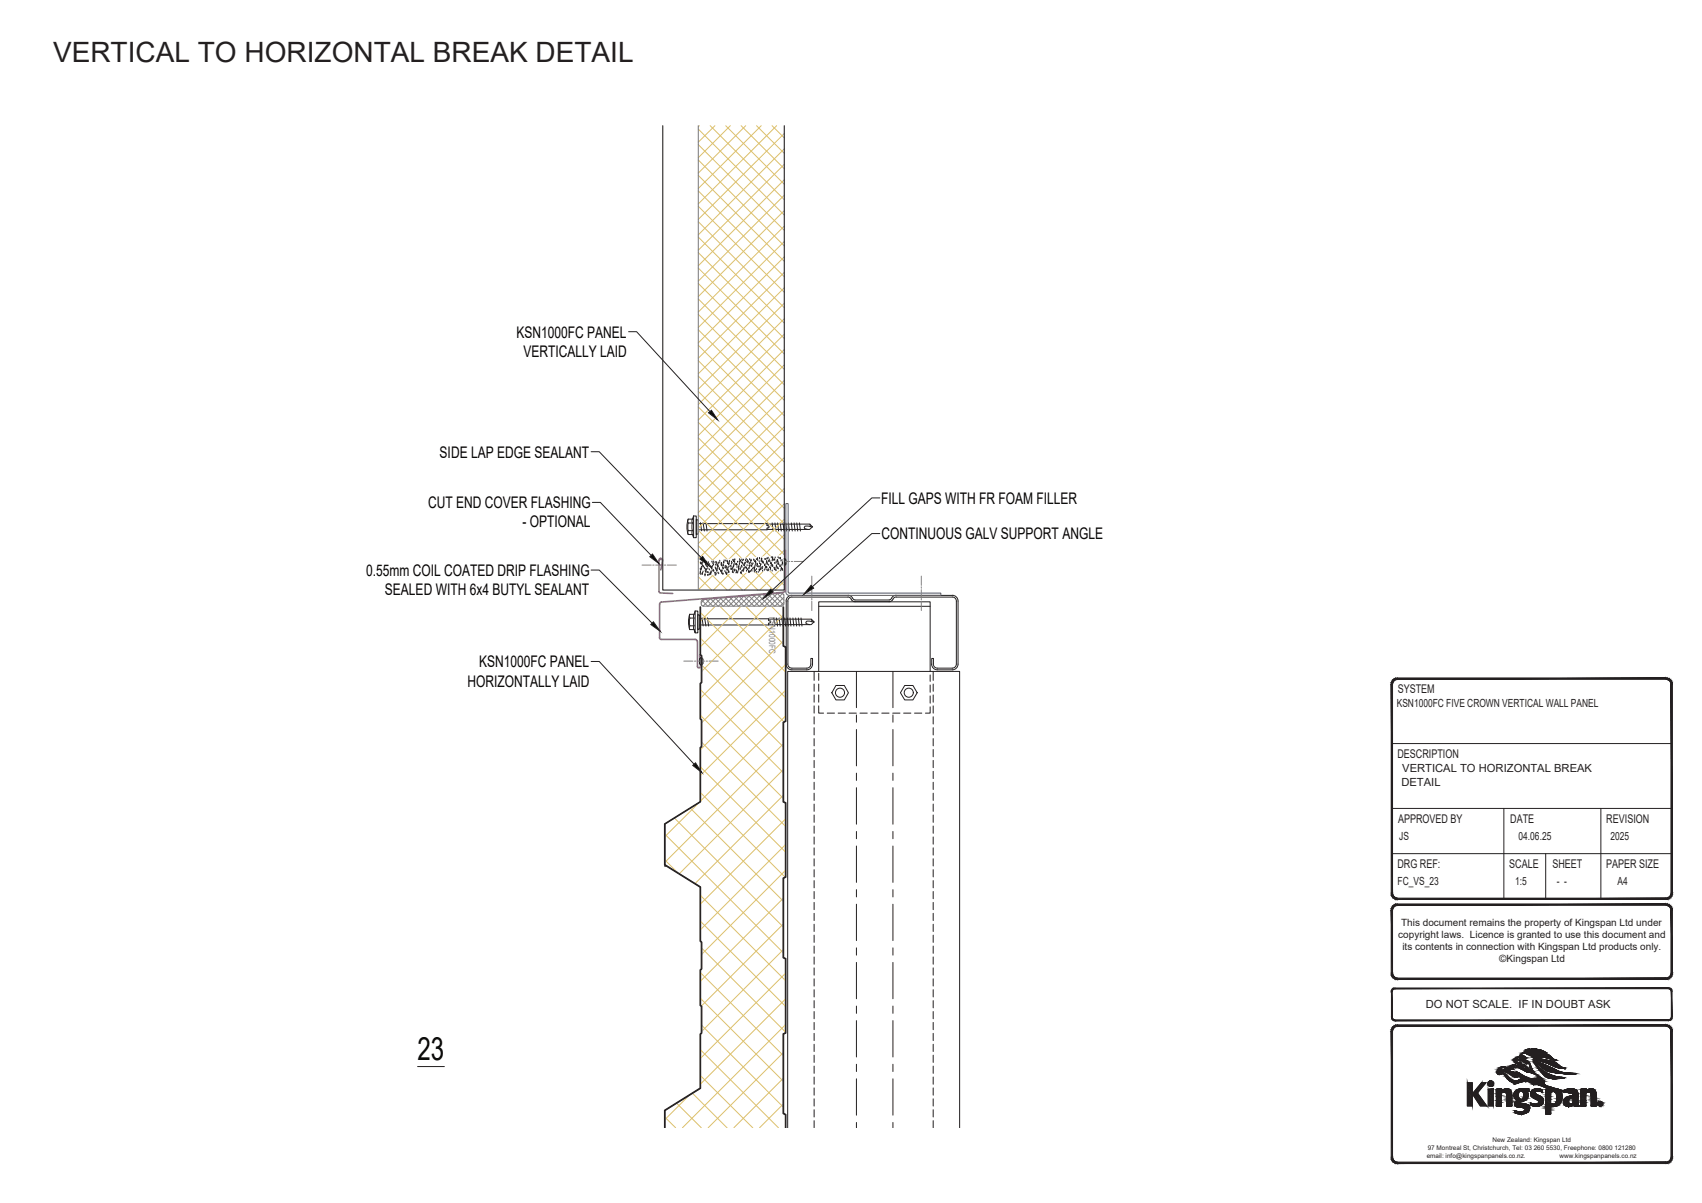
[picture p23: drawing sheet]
<svg xmlns="http://www.w3.org/2000/svg" width="297mm" height="210mm" viewBox="0 0 297 210" stroke-linecap="round" stroke-linejoin="round" font-family="sans-serif">
<defs><g id="words">
<text font-size="5.6" fill="#040503" x="72.9" y="185">23</text>
<text font-size="4.9" fill="#231f20" x="9.3" y="10.7">VERTICAL TO HORIZONTAL BREAK DETAIL</text>
<g font-size="2.8" fill="#040503">
<text x="90.1" y="58.9">KSN1000FC PANEL</text>
<text x="91.4" y="62.3">VERTICALLY LAID</text>
<text x="76.7" y="79.9">SIDE LAP EDGE SEALANT</text>
<text x="74.7" y="88.7">CUT END COVER FLASHING</text>
<text x="153.8" y="87.9">FILL GAPS WITH FR FOAM FILLER</text>
<text x="91.2" y="92.1">- OPTIONAL</text>
<text x="153.8" y="94.1">CONTINUOUS GALV SUPPORT ANGLE</text>
<text x="63.9" y="100.5">0.55mm COIL COATED DRIP FLASHING</text>
<text x="67.2" y="103.9">SEALED WITH 6x4 BUTYL SEALANT</text>
<text x="81.6" y="119.9">HORIZONTALLY LAID</text>
<text x="83.6" y="116.5">KSN1000FC PANEL</text>
</g>
<g font-size="2.1" fill="#231f20">
<text x="243.9" y="121">SYSTEM</text>
<text x="243.9" y="132.3">DESCRIPTION</text>
<text x="244" y="143.6">APPROVED BY</text>
<text x="263.6" y="143.6">DATE</text>
<text x="280.3" y="143.6">REVISION</text>
<text x="243.9" y="151.5">DRG REF:</text>
<text x="263.4" y="151.5">SCALE</text>
<text x="270.9" y="151.5">SHEET</text>
<text x="280.3" y="151.5">PAPER SIZE</text>
</g>
<g font-size="2" fill="#231f20">
<text x="243.8" y="123.5">KSN1000FC FIVE CROWN VERTICAL WALL PANEL</text>
<text x="244.6" y="137.1">DETAIL</text>
<text x="244.7" y="134.8">VERTICAL TO HORIZONTAL BREAK</text>
<text x="244.2" y="146.6">JS</text>
<text x="265" y="146.6">04.06.25</text>
<text x="281.1" y="146.6">2025</text>
<text x="243.9" y="154.5">FC_VS_23</text>
<text x="264.4" y="154.5">1:5</text>
<text x="271.7" y="154.5">- -</text>
<text x="282.3" y="154.5">A4</text>
<text x="248.8" y="176">DO NOT SCALE. IF IN DOUBT ASK</text>
</g>
<g font-size="1.7" fill="#231f20">
<text x="244.5" y="161.7">This document remains the property of Kingspan Ltd under</text>
<text x="244" y="163.8">copyright laws. Licence is granted to use this document and</text>
<text x="244.7" y="165.8">its contents in connection with Kingspan Ltd products only.</text>
<text x="261.7" y="168">©Kingspan Ltd</text>
</g>
<text font-size="1.5" fill="#808180" x="134.2" y="107.6" transform="rotate(90 134.2 107.6)">KSN1000FC</text>
<g font-size="1.1" fill="#231f20">
<text x="249" y="202.1">email: info@kingspanpanels.co.nz.</text>
<text x="249.2" y="200.7">97 Montreal St, Christchurch, Tel: 03 260 5530, Freephone: 0800 121280</text>
<text x="260.5" y="199.4">New Zealand: Kingspan Ltd</text>
<text x="272.2" y="202.1">www.kingspanpanels.co.nz</text>
</g>
</g></defs>
<g fill="none" stroke="#808180" stroke-width=".17">
<path d="M112.1 98.6h1.6M113.9 98.6h.3M114.4 98.6h1.3M115.9 98.6h.3M116.5 98.6h1.5M134.2 98h1.6M136.1 98h.2M136.7 97.5l-.1 .2M137 97.5l-.4 .5h1.2M137.1 97.7l-.5 .6M137.2 98.5l-.3 .2M137.2 98.2l-.5 .5"/>
<path d="M137.2 97.9l-.6 .6M138.1 98h.2M138.6 98h1.6M119.3 115.4h1.6M121.2 115.4h.2M121.7 115.4h1.3M122.3 114.8l-.2 .3M122.4 105v.6l.4 .2h13.6l.3-.2 .1-.2M122.5 105.6v.1M122.5 104.8l1 1M122.5 114.9l-.4 .4M122.7 115.8l-.2 .2"/>
<path d="M122.7 115l-.6 .6M122.7 115.5l-.5 .5M122.7 115.3l-.6 .6M123 104.6l-.6 .6M123.2 104.6l1.2 1.2M123.2 115.4h.3M123.7 115.4h1.6M123.9 104.5l-1.2 1.3M124 104.5l1.3 1.3M124.9 104.5l1.3 1.3M124.9 104.5l-1.3 1.3M125.9 104.4l-1.4 1.4"/>
<path d="M126.5 104.3l1.5 1.5M126.9 104.3l-1.5 1.5M127.4 104.3l1.5 1.5M127.9 104.2l-1.6 1.6M128.2 104.2l1.6 1.6M128.8 104.2l-1.7 1.6-1.4-1.4M129 104.1l1.7 1.7M129.8 104.1l-1.7 1.7M129.8 104.1l1.8 1.7M130.7 104l1.8 1.8M130.8 104l-1.8 1.8M131.5 103.9l1.9 1.9"/>
<path d="M131.8 103.9l-1.9 1.9M132.3 103.9l2 1.9M132.7 103.8l-1.9 2M133.2 103.8l2 2M133.7 103.8l-2.1 2M134 103.7l2.1 2.1M134.7 103.7l-2.1 2.1M134.8 103.7l2 1.9M136.5 103.5l.3 .3M136.6 103.6l-2.2 2.2M136.8 103.9l-.2-.3-.2-.1-13.6 1.1-.2 .1-.2 .3M136.8 103.9v1.5"/>
<path d="M136.8 104.8l-1.1-1.2-2.3 2.2M136.8 105.1l-.6 .7M136.8 104.2l-1.6 1.6M141.7 100.6v1.6M141.7 102.4v.3M141.7 102.9v1.3M141.7 104.5v.2M141.7 105v1.6M160.8 100.6v1.6M160.8 102.4v.3M160.8 102.9v1.3M160.8 104.5v.2"/>
<path d="M160.8 105v1.6"/>
</g>
<g fill="none" stroke="#231f20" stroke-width=".17">
<path d="M120.1 90.6l-.2 1.4 .2 1.3M120.1 91.3v1.3M120.1 92.6v.7M120.1 90.6v.7M120.1 93.3h.8M120.1 92.6h.7v.7M120.1 90.6h.8M120.8 91.3v1.3M120.8 90.6v.7h-.7M121 90.1v3.8l-.1-.6M121 90.1l-.1 .5M121 90.1h.5v3.8h-.5"/>
<path d="M121.5 90.7l.4 .1v2.4h-.2h-.2zM121.9 91.4l19.4 .1 .5 .4-.5 .5-19.4 .1M122.3 91.2l.1 1.4M122.7 91.2l.2 1.5M123.2 91.2l.2 1.5M133.8 91.4v.3l.4 .3-.1 .1-.3 .1v.3M134.8 91.3l.1 1.4M135.2 91.3l.2 1.4M135.7 91.3l.2 1.4M136.2 91.3l.1 1.4M136.6 97.8v.6M136.7 91.3l.1 1.4"/>
<path d="M136.9 98.7h.1M136.9 97.5h.1M137.1 91.3l.2 1.4M137.2 97.8a.31 .31 0 0 0-.4-.3 .31 .31 0 0 0-.3 .3M137.2 97.8v.6a.31 .31 0 0 1-.4 .3 .31 .31 0 0 1-.3-.3M137.6 91.3l.2 1.4M138.1 91.3l.2 1.4M138.6 91.3l.2 1.4M139.1 91.3l.1 1.4M139.5 91.3l.2 1.4M141.4 91.5v.4l.4 .1M141.4 91.9l-.9-.1-.1 .3a.47 .47 0 0 0 .6 .3"/>
<path d="M120.4 107.9v1.3M120.4 107.9v-.7l-.2 1.3 .2 1.4v-.7M120.4 109.9h.7M120.4 109.2h.7v.7M121.1 107.9v1.3M121.1 107.2v.7h-.7M121.3 106.7v3.8l-.2-.6M121.3 106.7l-.2 .5h-.7M121.3 106.7h.5v3.8h-.5M121.8 107.3l.3 .1v2.4h-.1h-.2zM122.1 115.7l.3 .3M122.1 115.1v.6"/>
<path d="M122.1 108l19.5 .1 .5 .4-.5 .5-19.5 .1M122.4 114.8h.1M122.4 116h.1M122.5 107.8l.2 1.5M122.7 115.1a.31 .31 0 0 0-.3-.3 .31 .31 0 0 0-.3 .3M122.7 115.1v.6M122.7 115.7l-.3 .3M123 107.8l.2 1.5M123.5 107.8l.2 1.5M134.1 108v.3l.4 .2-.2 .2M134.3 108.8h-.2v.3M135 107.9l.2 1.4"/>
<path d="M135.5 107.9l.2 1.4M136 107.9l.2 1.4M136.5 107.9l.1 1.4M136.9 107.9l.2 1.4M137.2 115.9a1.01 1.01 0 0 0 1 1M137.2 104.9v11M137.4 107.9l.2 1.4M137.5 115.9a.71 .71 0 0 0 .7 .7M137.5 104.9v11M137.9 107.9l.1 1.4M138.2 104.2a.71 .71 0 0 0-.7 .7M138.2 103.9a1.01 1.01 0 0 0-1 1"/>
<path d="M138.2 104.2h9.8M138.2 116.6h2.6a.71 .71 0 0 0 .7-.7v-1h.3v1a1.01 1.01 0 0 1-1 1h-2.6M138.2 103.9h9.8M138.4 107.9l.1 1.4M138.9 107.9l.1 1.4M139.3 107.9l.2 1.4M139.8 107.9l.2 1.4M141.6 108.1l.1 .4 .4 .1M141.7 108.5h-.9l-.1 .3 .6 .2M142.1 117.2v1.6M142.1 119.4v1.3M142.9 117.2v-12.2h19.4v12.2"/>
<path d="M142.9 117.5v1.3M142.9 119.4v1.3M142.9 105.8h19.4M145.9 119.6h1.5l.7 1.3-.7 1.3h-1.5l-.7-1.3zM148 103.9a1.5 1.5 0 0 1 1.1 .8h6.1l.4-.2M149.5 117.2v6.3M155.8 117.2v6.3M156.4 103.9a.9 .9 0 0 0-.8 .6M156.4 104.2a.81 .81 0 0 0-.7 .6l-.5 .2h-6a.88 .88 0 0 1-.8-.6l-.4-.2M156.4 104.2h9.8M156.4 103.9h9.8M157.9 119.6h1.4l.8 1.3-.8 1.3h-1.4l-.7-1.3z"/>
<path d="M162.3 117.8v1.1M162.3 119.6v1.2M162.6 115.9v-1h.3v1M162.9 117.2v1.6M162.9 119.4v1.3M166.2 103.9a1.01 1.01 0 0 1 1 1M166.2 104.2a.71 .71 0 0 1 .7 .7M166.9 104.9v11a.71 .71 0 0 1-.7 .7h-2.6a.71 .71 0 0 1-.7-.7M167.2 104.9v11a1.01 1.01 0 0 1-1 1h-2.6a1.01 1.01 0 0 1-1-1M142.1 121.3v1.3M142.1 123.2v1.3M142.1 125.1v1.3"/>
<path d="M142.1 127v1.3M142.1 128.9v1.3M142.1 130.8v1.3M142.1 132.7v1.3M142.1 134.6v1.3M142.1 136.5v1.3M142.1 138.4v1.3M142.9 123.2v1.3h.8M142.9 121.3v1.3M144.4 124.5h1.2M146.3 124.5h1.2M148.2 124.5h1.2"/>
<path d="M149.5 124.8v1.3M149.5 127.3v6.4M149.5 135v1.2M149.5 137.5v6.4M150.1 124.5h1.3M152 124.5h1.3M153.9 124.5h1.3M155.8 124.5h1.3M155.8 124.8v1.3M155.8 127.3v6.4M155.8 135v1.2M155.8 137.5v6.4"/>
<path d="M157.7 124.5h1.3M159.6 124.5h1.3M162.3 121.5v1.2M162.3 123.4v1.1h-.8M162.9 121.3v1.3M162.9 123.2v1.3M162.9 125.1v1.3M162.9 127v1.3M162.9 128.9v1.3M162.9 130.8v1.3M162.9 132.7v1.3M162.9 134.6v1.3"/>
<path d="M162.9 136.5v1.3M162.9 138.4v1.3M142.1 140.3v1.3M142.1 142.3v1.2M142.1 144.2v1.2M142.1 146.1v1.3M142.1 148v1.3M142.1 149.9v1.3M142.1 151.8v1.3M142.1 153.7v1.3M142.1 155.6v1.3M142.1 157.5v1.3"/>
<path d="M142.1 159.4v1.3M149.5 145.1v1.3M149.5 147.7v6.3M149.5 155.3v1.3M149.5 157.8v6.4M155.8 145.1v1.3M155.8 147.7v6.3M155.8 155.3v1.3M155.8 157.8v6.4M162.9 140.3v1.3M162.9 142.3v1.2M162.9 144.2v1.2"/>
<path d="M162.9 146.1v1.3M162.9 148v1.3M162.9 149.9v1.3M162.9 151.8v1.3M162.9 153.7v1.3M162.9 155.6v1.3M162.9 157.5v1.3M162.9 159.4v1.3M142.1 161.3v1.3M142.1 163.2v1.3M142.1 165.1v1.3M142.1 167v1.3"/>
<path d="M142.1 168.9v1.3M142.1 170.8v1.3M142.1 172.7v1.3M142.1 174.7v1.2M142.1 176.6v1.2M142.1 178.5v1.2M149.5 165.4v1.3M149.5 168v6.3M149.5 175.6v1.3M149.5 178.1v6.4M155.8 165.4v1.3M155.8 168v6.3"/>
<path d="M155.8 175.6v1.3M155.8 178.1v6.4M162.9 161.3v1.3M162.9 163.2v1.3M162.9 165.1v1.3M162.9 167v1.3M162.9 168.9v1.3M162.9 170.8v1.3M162.9 172.7v1.3M162.9 174.7v1.2M162.9 176.6v1.2M162.9 178.5v1.2"/>
<path d="M137.5 196.9v-79.7h30v79.7M142.1 180.4v1.2M142.1 182.3v1.2M142.1 184.2v1.2M142.1 186.1v1.3M142.1 188v1.3M142.1 189.9v1.3M142.1 191.8v1.3M142.1 193.7v1.3M142.1 195.6v1.3M149.5 185.8v1.2M149.5 188.3v6.4"/>
<path d="M149.5 195.9v1M155.8 185.8v1.2M155.8 188.3v6.4M155.8 195.9v1M162.9 180.4v1.2M162.9 182.3v1.2M162.9 184.2v1.2M162.9 186.1v1.3M162.9 188v1.3M162.9 189.9v1.3M162.9 191.8v1.3M162.9 193.7v1.3"/>
<path d="M162.9 195.6v1.3"/>
<circle cx="146.6" cy="120.9" r=".79"/>
<circle cx="158.6" cy="120.9" r=".79"/>
</g>
<path d="M115.3 97.5l.3 .3-.3 1.7M115.3 97.5l-.3 .3v5.4l.3 .3M115.3 97.5h.1M137.1 96.1v6.9M115.1 111.3l.3 .3h5.9M115.3 103.5l2.1 .1M115.5 105.1h-.2l-.2 .4v5.8M121.3 111.6l.2 .1 .2 .3M121.7 112v4.3a.26 .26 0 0 0 .3 .3 .26 .26 0 0 0 .3-.3M122.1 114.3l.2 2M136.7 103.4l-21.2 1.7M137 103v.2l-.3 .2" fill="none" stroke="#b9519f" stroke-width=".3"/>
<path d="M137.8 103.5l-.2-.2v-15.4h-.4v15.4a.6 .6 0 0 0 .6 .6M137.8 103.5h26.4v.4h-26.4" fill="none" stroke="#3853a3" stroke-width=".17"/>
<g fill="none" stroke="#dcc06c" stroke-width=".17">
<path d="M121.9 22.5l15 15M121.9 25.2l15 15M121.9 27.9l15 15M121.9 30.6l15 15M121.9 33.3l15 15M121.9 36l15 15M121.9 38.7l15 15M122.1 21.9l-.2 .2M123.9 21.9l13 12.9M124.8 21.9l-2.9 2.9M126.7 21.9l10.2 10.3M127.5 21.9l-5.6 5.6"/>
<path d="M129.3 21.9l7.6 7.6M130.1 21.9l-8.2 8.3M132 21.9l4.9 4.9M132.9 21.9l-11 11M134.7 21.9l2.2 2.2M135.5 21.9l-13.6 13.7M136.9 39.5l-15 15M136.9 36.8l-15 15M136.9 34.1l-15 15M136.9 31.4l-15 15M136.9 28.7l-15 15M136.9 26l-15 15"/>
<path d="M136.9 23.3l-15 15M121.9 41.4l15 15M121.9 44.1l15 15M121.9 46.8l15 15M121.9 49.5l15 15M121.9 52.2l15 15M121.9 54.9l15 15M121.9 57.6l15 15M136.9 58.3l-15 15M136.9 55.6l-15 15M136.9 52.9l-15 15M136.9 50.2l-15 15"/>
<path d="M136.9 47.5l-15 15M136.9 44.8l-15 15M136.9 42.1l-15 15.1M121.9 60.3l15 14.9M121.9 63l15 15M121.9 65.6l15 15M121.9 68.3l15 15M121.9 71l15 15M121.9 73.7l15 15M121.9 76.4l15 15M121.9 79.1l15 15M136.9 79.9l-15 15"/>
<path d="M136.9 77.2l-15 15M136.9 74.5l-15 15M136.9 71.8l-15 15M136.9 69.1l-15 15M136.9 66.4l-15 15M136.9 63.7l-15 15M136.9 61l-15 15M121.9 81.8l15 15M121.9 84.5l15 15M121.9 87.2l15 15M121.9 89.9l13.1 13.1M121.9 95.3l7.7 7.7"/>
<path d="M121.9 92.6l10.4 10.4M121.9 98l5 5M136.9 96l-7 7M136.9 98.7l-4.3 4.3M136.9 93.3l-9.7 9.7M136.9 90.6l-12.4 12.4M136.9 87.9l-15 15.1M136.9 85.3l-15 15M136.9 82.6l-15 15M121.9 100.7l2.3 2.3M122.3 111.4l14.5 14.6M122.3 107l14.8 14.7"/>
<path d="M122.3 105.9v8.4l.2 .1v4.7l-.2 .2v6.1l.2 .3v4.6l-.2 .2v9.5l-6.2 3.8v7.1l6.2 3.9v9.4l.2 .3v4.6l-.2 .2v6.2l.2 .1v4.7l-.2 .2v9.5l-6.2 3.8v3.1M122.5 116.1l14.2 14.2M124.7 105.9l-2.4 2.5M125.7 105.9l11.4 11.4M129.2 105.9l-6.9 7M130.2 105.9l6.5 6.5M133.7 105.9l-11.2 11.3M134.7 105.9l2 2M136.7 107.4l-14.4 14.5M136.7 111.9l-14.2 14.2M136.7 105.9v6.9l.4 .2v12.9l-.4 .2v13.9l.4 .2v12.9l-.4 .2v13.9l.4 .2v12.9l-.4 .2v13.9l.4 .2v2.3M136.9 101.4l-1.6 1.6"/>
<path d="M137.1 116l-14.8 14.8M122.3 120.4l14.4 14.4M122.3 124.9l14.4 14.4M122.3 133.9l14.8 14.8M122.3 138.4l14.7 14.7M122.5 129.6l14.6 14.6M136.7 129.9l-20.6 20.6M136.7 134.4l-18.1 18.1M136.7 138.9l-15.4 15.3M137.1 120.5l-14.8 14.8M137.1 125l-14.8 14.8M116.1 145.6l20.6 20.7"/>
<path d="M116.1 150.1l2.1 2.2M117.7 142.8l19 19M120.5 141.1l16.2 16.2M121.8 140.3l-5.7 5.7M122.3 156.3l14.8 14.8M136.7 156.8l-14.4 14.4M137.1 143l-14.8 14.8M137.1 147.5l-14.8 14.8M137.1 151.9l-14.6 14.6M122.3 169.8l14.4 14.4M122.3 174.3l14.4 14.4M122.3 160.8l14.8 14.8"/>
<path d="M122.5 179l14.2 14.2M122.5 165.5l14.6 14.6M136.7 161.3l-14.3 14.3M136.7 165.8l-14.2 14.2M137.1 178.9l-18 18M137.1 169.9l-14.8 14.8M137.1 174.4l-14.8 14.8M116.1 195l1.8 1.9M118.1 192.6l4.3 4.3M120.2 191.3l-4.1 4.1M120.9 190.8l6 6.1M122.3 183.3l13.6 13.6"/>
<path d="M122.3 187.8l9.1 9.1M136.7 183.8l-13.1 13.1M136.7 188.3l-8.6 8.6M136.7 192.7l-4.1 4.2M137 196.9h.1"/>
</g>
<path d="M116.1 151.1h.1" fill="none" stroke="#231f20" stroke-width=".25"/>
<path d="M115.7 21.9v81.1h21.2v-81.1M122.2 105.9v8.4l.2 .2v4.6l-.2 .2v6.2l.2 .2v4.6l-.2 .2v9.4l-6.2 3.9v7.2l6.2 3.9v9.4l.2 .2v4.6l-.2 .2v6.2l.2 .2v4.6l-.2 .2v9.4l-6.2 3.9v3.1M122.3 105.9v8.4l.2 .1v4.7l-.2 .2v6.1l.2 .3v4.6l-.2 .2v9.5l-6.2 3.8v7.1l6.2 3.9v9.4l.2 .3v4.6l-.2 .2v6.2l.2 .1v4.7l-.2 .2v9.5l-6.2 3.8v3.1M136.7 105.9v6.9l.4 .2v12.9l-.4 .2v13.9l.4 .2v12.9l-.4 .2v13.9l.4 .2v12.9l-.4 .2v13.9l.4 .2v2.3M136.8 105.9v6.8l.4 .2v13l-.4 .2v13.8l.4 .2v13l-.4 .2v13.8l.4 .2v13l-.4 .2v13.8l.4 .2v2.4" fill="none" stroke="#231f20" stroke-width=".19"/>
<path d="M121.9 21.9v81.1" fill="none" stroke="#808180" stroke-width=".19"/>
<path d="M136.6 97v2.4" fill="none" stroke="#fff" stroke-width=".17"/>
<path d="M122.2 98l14.4 1.4-14.4 1.1zM122.2 98l14.4 1.4v-2.4z" fill="#fff"/>
<path d="M122.2 98l14.4 1.4-14.4 1.1zM122.2 98l14.4-1v2.4z" fill="none" stroke="#fff" stroke-width=".17"/>
<g fill="none" stroke="#231f20" stroke-width=".17">
<path d="M122.2 100h.1M122.2 99.2h.1M122.2 99.7h.1M122.2 99.8h.1M122.3 98.2h.1M122.3 99.4h.1M122.3 98.1h.1M122.3 99.3h.1M122.3 98.3h.1M122.4 99h.1M122.4 98.2h.1M122.4 99.2h.1"/>
<path d="M122.4 98.8h.1M122.5 98.3h.1M122.5 98.4h.1M122.6 98.1h.1M122.6 98.6h.1M122.6 99.9h.1M122.7 98.8h.1M122.7 99.7h.1M122.8 98.7h.1M122.9 99h.1M123 99h.1M123.1 99.5h.1"/>
<path d="M123.1 99.2h.1M123.2 98.3h.1M123.2 98.4h.1M123.2 99.7h.1M123.2 99.4h.1M123.2 98.6h.1M123.3 99.2h.1M123.3 97.9h.1M123.4 98h.1M123.4 98.7h.1M123.4 99.8h.1M123.4 98.5h.1"/>
<path d="M123.5 98.8h.1M123.5 98.3h.1M123.5 99.8h.1M123.5 99.1h.1M123.6 99.8h.1M123.6 98.3h.1M123.6 98h.1M123.8 99.3h.1M123.8 98.4h.1M123.9 98.7h.1M123.9 99.9h.1M124 98.8h.1"/>
<path d="M124.1 99.8h.1M124.1 98.9h.1M124.1 99.6h.1M124.2 98.9h.1M124.2 99.1h.1M124.2 97.9h.1M124.3 98.8h.1M124.3 98.7h.1M124.4 99.5h.1M124.4 98.2h.1M124.5 99.4h.1M124.5 97.9h.1"/>
<path d="M124.5 98.4h.1M124.5 99.5h.1M124.5 98.5h.1M124.6 99.5h.1M124.6 98.1h.1M124.7 99.9h.1M124.8 99.9h.1M124.8 99h.1M124.9 99.1h.1M124.9 98.4h.1M124.9 98h.1M125 98.5h.1"/>
<path d="M125 99.3h.1M125 98h.1M125 100h.1M125.1 98.2h.1M125.1 99.5h.1M125.1 99.2h.1M125.2 99.4h.1M125.2 99.1h.1M125.2 98.5h.1M125.2 98.8h.1M125.3 98.6h.1M125.3 99.8h.1"/>
<path d="M125.3 98.3h.1M125.4 98.7h.1M125.4 98.1h.1M125.4 100h.1M125.5 99h.1M125.5 99.2h.1M125.6 99.3h.1M125.6 97.8h.1M125.6 98.1h.1M125.8 99.5h.1M125.8 99.6h.1M125.8 98.4h.1"/>
<path d="M125.9 98.6h.1M125.9 98.2h.1M125.9 98.5h.1M125.9 99.9h.1M126 98.2h.1M126 99.6h.1M126 99.4h.1M126.1 99h.1M126.1 100h.1M126.2 98.7h.1M126.2 99.1h.1M126.2 98.5h.1"/>
<path d="M126.3 98.1h.1M126.3 98h.1M126.4 97.7h.1M126.5 99.6h.1M126.5 98.9h.1M126.6 98.7h.1M126.6 99h.1M126.6 99.8h.1M126.7 97.7h.1M126.7 100h.1M126.7 98.7h.1M126.8 98.9h.1"/>
<path d="M126.8 99.3h.1M126.9 99.2h.1M126.9 99.8h.1M126.9 97.8h.1M126.9 97.9h.1M127 98h.1M127 98.2h.1M127 99.4h.1M127 99.1h.1M127.1 98.9h.1M127.1 99.4h.1M127.1 99.7h.1"/>
<path d="M127.2 98.4h.1M127.2 98.3h.1M127.2 99.8h.1M127.2 99.7h.1M127.2 98.1h.1M127.2 98.7h.1M127.3 97.9h.1M127.3 97.8h.1M127.5 98.7h.1M127.6 99.2h.1M127.6 98.7h.1M127.6 99.1h.1"/>
<path d="M127.6 98.3h.1M127.7 99.2h.1M127.7 98h.1M127.8 98.1h.1M127.8 99.7h.1M127.8 99.1h.1M127.9 99.7h.1M127.9 99.5h.1M127.9 97.6h.1M127.9 99.3h.1M127.9 98.8h.1M128 97.7h.1"/>
<path d="M128 99.8h.1M128 97.9h.1M128 98.8h.1M128.1 98.7h.1M128.1 98.5h.1M128.1 98.3h.1M128.1 99.4h.1M128.1 97.6h.1M128.2 99.5h.1M128.2 97.9h.1M128.2 98h.1M128.2 99.3h.1"/>
<path d="M128.3 97.6h.1M128.3 98.4h.1M128.5 99.8h.1M128.5 99.4h.1M128.5 98.4h.1M128.5 99.6h.1M128.5 98.3h.1M128.6 99.8h.1M128.6 98.5h.1M128.6 98.9h.1M128.7 98h.1M128.7 99.8h.1"/>
<path d="M128.8 99.7h.1M128.9 98.8h.1M128.9 99.2h.1M128.9 99.4h.1M128.9 99h.1M128.9 98.9h.1M129 98.7h.1M129 97.9h.1M129 98.4h.1M129.1 98.2h.1M129.1 97.5h.1M129.1 98h.1"/>
<path d="M129.2 99.2h.1M129.2 97.8h.1M129.2 97.7h.1M129.2 99.9h.1M129.3 99h.1M129.3 99.8h.1M129.4 98h.1M129.4 99.9h.1M129.4 98.7h.1M129.5 99.6h.1M129.5 97.6h.1M129.5 98.8h.1"/>
<path d="M129.5 98.1h.1M129.6 97.7h.1M129.6 98.2h.1M129.6 99.5h.1M129.7 98.5h.1M129.7 99.6h.1M129.8 97.6h.1M129.8 99.4h.1M129.8 99.3h.1M129.8 99.1h.1M129.8 98.5h.1M129.9 98.3h.1"/>
<path d="M129.9 98.6h.1M130 99h.1M130 98.3h.1M130 98.1h.1M130.1 98.1h.1M130.1 97.7h.1M130.1 98.9h.1M130.2 99h.1M130.2 97.5h.1M130.3 99h.1M130.3 99.5h.1M130.3 97.9h.1"/>
<path d="M130.4 99.2h.1M130.4 98.6h.1M130.4 98.1h.1M130.4 97.7h.1M130.5 99.3h.1M130.5 97.9h.1M130.6 97.9h.1M130.6 99.7h.1M130.7 99.7h.1M130.7 99.1h.1M130.7 99.5h.1M130.7 98.2h.1"/>
<path d="M130.7 98.6h.1M130.8 99.7h.1M130.8 99h.1M130.8 97.5h.1M130.8 98.7h.1M130.8 98.3h.1M130.9 98.6h.1M131 98.1h.1M131 99.6h.1M131 97.8h.1M131.1 97.6h.1M131.1 98.6h.1"/>
<path d="M131.1 97.7h.1M131.1 99.4h.1M131.2 98.7h.1M131.2 98.3h.1M131.2 99.5h.1M131.3 98.4h.1M131.4 99.2h.1M131.4 98.2h.1M131.5 99h.1M131.5 97.6h.1M131.6 97.6h.1M131.6 99h.1"/>
<path d="M131.6 99.4h.1M131.6 99.7h.1M131.7 99.1h.1M131.7 97.9h.1M131.7 98.9h.1M131.8 99.4h.1M131.8 98.7h.1M131.8 99.5h.1M131.8 97.8h.1M131.8 98.5h.1M131.8 98h.1M131.9 98.2h.1"/>
<path d="M131.9 98h.1M132 99.7h.1M132 97.5h.1M132 99.2h.1M132.1 98.6h.1M132.1 98.3h.1M132.2 98.4h.1M132.2 97.5h.1M132.2 98.8h.1M132.2 97.3h.1M132.2 97.7h.1M132.3 99.7h.1"/>
<path d="M132.4 98.8h.1M132.5 98.8h.1M132.5 99.3h.1M132.5 97.9h.1M132.5 97.3h.1M132.5 99.5h.1M132.6 99.3h.1M132.6 98.2h.1M132.6 97.4h.1M132.7 98.8h.1M132.7 99.3h.1M132.7 98.5h.1"/>
<path d="M132.7 98.4h.1M132.8 99.1h.1M132.8 98.4h.1M132.8 99.2h.1M132.9 97.7h.1M132.9 97.9h.1M132.9 97.4h.1M132.9 97.6h.1M133 99h.1M133 97.4h.1M133 97.9h.1M133 99.1h.1"/>
<path d="M133.1 99.5h.1M133.1 98.8h.1M133.1 98h.1M133.2 98.1h.1M133.2 97.9h.1M133.4 99.4h.1M133.4 98.6h.1M133.5 98.5h.1M133.5 98.4h.1M133.5 97.5h.1M133.5 99.2h.1M133.6 97.5h.1"/>
<path d="M133.6 99h.1M133.6 98.8h.1M133.7 98.3h.1M133.8 98.8h.1M133.8 98h.1M133.8 98.9h.1M133.8 97.8h.1M133.8 99.3h.1M133.8 97.4h.1M133.9 97.3h.1M133.9 98.2h.1M133.9 99.5h.1"/>
<path d="M134 98.4h.1M134.1 97.3h.1M134.1 99.2h.1M134.1 99.4h.1M134.1 97.8h.1M134.1 98.5h.1M134.2 97.9h.1M134.3 97.6h.1M134.3 98.9h.1M134.4 97.8h.1M134.4 99.3h.1M134.5 98.2h.1"/>
<path d="M134.5 99.1h.1M134.5 99h.1M134.5 98.1h.1M134.6 98.7h.1M134.6 97.2h.1M134.6 98.4h.1M134.7 98.2h.1M134.8 98.6h.1M134.8 99.5h.1M134.8 97.7h.1M134.8 97.4h.1M134.8 98.7h.1"/>
<path d="M134.8 97.2h.1M134.8 97.3h.1M134.9 97.6h.1M135.1 99h.1M135.2 97.5h.1M135.2 99.1h.1M135.2 99.3h.1M135.2 97.6h.1M135.2 98.1h.1M135.2 98.2h.1M135.3 97.2h.1M135.4 99.4h.1"/>
<path d="M135.4 99.1h.1M135.5 97.9h.1M135.5 98.8h.1M135.5 98.6h.1M135.5 98.7h.1M135.6 98.1h.1M135.6 97.7h.1M135.6 98.9h.1M135.7 97.8h.1M135.7 99.1h.1M135.7 97.6h.1M135.8 98.3h.1"/>
<path d="M135.8 98h.1M135.8 97.2h.1M135.8 98.4h.1M135.8 99.1h.1M135.9 98.2h.1M136 97.3h.1M136.1 98.7h.1M136.1 98.5h.1M136.2 97.3h.1M136.2 97.4h.1M136.2 98.7h.1M136.3 99.5h.1"/>
<path d="M136.3 97.8h.1M136.3 99.2h.1M136.4 99h.1M136.4 99.1h.1M136.4 99.2h.1M136.5 98.5h.1M136.5 97.7h.1M136.5 99.2h.1M136.5 98.2h.1M136.6 98h.1M136.6 99.4h.1M136.6 98.1h.1"/>
<path d="M136.6 98.3h.1M122.3 100.1h.1M122.5 100h.1M122.6 100.1h.1M123 100.2h.1M123 100.3h.1M123.1 100.2h.1M123.5 100.3h.1M123.7 100.2h.1M123.8 100.1h.1M124 100.1h.1M124.8 100.2h.1"/>
<path d="M124.9 100.2h.1M126.2 100.1h.1M126.8 100.1h.1M126.8 100h.1"/>
</g>
<path d="M141.6 102.2l.4 .5-1.7 1z" fill="#040503"/>
<path d="M153.6 93.1h-1.4l-10.4 9.3M141.6 102.2l.4 .5-1.7 1z" fill="none" stroke="#231f20" stroke-width=".17"/>
<path d="M134.5 102.8l.4 .5-1.6 1.1z" fill="#040503"/>
<path d="M153.6 86.9h-1.4l-17.5 16.2M134.5 102.8l.4 .5-1.6 1.1z" fill="none" stroke="#231f20" stroke-width=".17"/>
<path d="M113.9 96.7l1.1 1.7-1.6-1.2z" fill="#040503"/>
<path d="M103.4 87.7h1.4l8.8 9.2M113.9 96.7l1.1 1.7-1.6-1.2z" fill="none" stroke="#231f20" stroke-width=".17"/>
<path d="M114 108.5l1.2 1.7-1.6-1.2z" fill="#040503"/>
<path d="M103.2 99.5h1.4l9.2 9.3M114 108.5l1.2 1.7-1.6-1.2z" fill="none" stroke="#231f20" stroke-width=".17"/>
<path d="M120.9 133.6l.5-.4 1.1 1.6z" fill="#040503"/>
<path d="M103.2 115.5h1.4l16.5 17.9M120.9 133.6l.5-.4 1.1 1.6z" fill="none" stroke="#231f20" stroke-width=".17"/>
<path d="M123.6 72.1l.6-.5 1.1 1.7z" fill="#040503"/>
<path d="M109.7 57.9h1.4l12.8 13.9M123.6 72.1l.6-.5 1.1 1.7zM72.9 186.2h4.7" fill="none" stroke="#231f20" stroke-width=".17"/>
<path d="M71.9 76.8v4.1l31.9-4.1zM71.9 80.9l31.9-4.1v4.1z" fill="#fff"/>
<path d="M71.9 76.8h31.9l-31.9 4.1zM71.9 80.9l31.9-4.1v4.1z" fill="none" stroke="#fff" stroke-width=".17"/>
<path d="M122.1 97.6l.5-.5 1.2 1.7z" fill="#040503"/>
<path d="M103.2 78.8h1.4l17.8 18.6M122.1 97.6l.5-.5 1.2 1.7zM262.5 141.1v15.8" fill="none" stroke="#231f20" stroke-width=".17"/>
<path d="M290.8 156.8l.2 .2h-.2zM290.8 156.8l.2 .2v-.3zM291 156.7l.3 .2-.3 .1zM291 156.7l.3 .2-.1-.3zM291.2 156.6l.4 .1-.3 .2zM291.2 156.6l.4 .1-.2-.2zM291.4 156.5h.3l-.1 .2zM291.5 156.3l-.1 .2h.3zM291.5 156.3l.3-.1-.1 .3zM291.6 156.1l-.1 .2 .3-.1zM291.6 156.1l.3-.2-.1 .3zM291.6 155.9v.2l.3-.2z" fill="#231f20"/>
<path d="M290.8 156.8l.2 .2h-.2zM290.8 156.8l.2-.1v.3zM291 156.7l.3 .2-.3 .1zM291 156.7l.2-.1 .1 .3zM291.2 156.6l.2-.1 .2 .2zM291.2 156.6l.4 .1-.3 .2zM291.4 156.5h.3l-.1 .2zM291.5 156.3l.2 .2h-.3zM291.5 156.3l.3-.1-.1 .3zM291.6 156.1l.2 .1-.3 .1zM291.6 156.1l.3-.2-.1 .3zM291.6 155.9h.3l-.3 .2z" fill="none" stroke="#231f20" stroke-width=".17"/>
<path d="M291.6 119.4v36.5h.3zM291.6 119.4h.3v36.5z" fill="#231f20"/>
<path d="M291.6 119.4h.3v36.5zM291.6 119.4l.3 36.5h-.3z" fill="none" stroke="#231f20" stroke-width=".17"/>
<path d="M291.8 119.1l.1 .3h-.3zM291.6 119.2v.2l.2-.3zM291.7 118.9l.1 .2-.2 .1zM291.5 119l.1 .2 .1-.3zM291.6 118.7l.1 .2-.2 .1zM291.4 118.8l.1 .2 .1-.3zM291.3 118.5l.3 .2-.2 .1zM291.3 118.5l-.1 .2 .2 .1zM291 118.4l.3 .1-.1 .2zM291 118.4v.2l.2 .1zM290.8 118.3l.2 .1v.2zM290.8 118.3v.3h.2z" fill="#231f20"/>
<path d="M290.8 118.3l.2 .1v.2zM290.8 118.3l.2 .3h-.2zM291 118.4l.2 .3-.2-.1zM291 118.4l.3 .1-.1 .2zM291.3 118.5l.3 .2-.2 .1zM291.3 118.5l.1 .3-.2-.1zM291.4 118.8l.2-.1-.1 .3zM291.5 119l.2-.1-.1 .3zM291.6 118.7l.1 .2-.2 .1zM291.6 119.2l.2-.1-.2 .3zM291.7 118.9l.1 .2-.2 .1zM291.8 119.1l.1 .3h-.3z" fill="none" stroke="#231f20" stroke-width=".17"/>
<path d="M243.9 118.6h46.9v-.3zM243.9 118.3h46.9l-46.9 .3z" fill="#231f20"/>
<path d="M243.9 118.6l46.9-.3v.3zM243.9 118.3h46.9l-46.9 .3z" fill="none" stroke="#231f20" stroke-width=".17"/>
<path d="M243.6 118.4l.3-.1v.3zM243.6 118.4l.1 .2h.2zM243.3 118.5l.3-.1 .1 .2zM243.3 118.5l.2 .2 .2-.1zM243.1 118.7l.2-.2 .2 .2zM243.1 118.7l.2 .1 .2-.1zM243.1 118.7l.2 .1-.4 .1zM242.9 118.9l.3 .1 .1-.2zM242.9 118.9l.3 .1-.4 .1zM242.8 119.1l.3 .1 .1-.2zM242.8 119.1l.3 .1-.3 .2zM242.8 119.4h.2l.1-.2z" fill="#231f20"/>
<path d="M242.8 119.4l.3-.2-.1 .2zM242.8 119.1l.3 .1-.3 .2zM242.8 119.1l.4-.1-.1 .2zM242.9 118.9l.3 .1-.4 .1zM242.9 118.9l.4-.1-.1 .2zM243.1 118.7l.2 .1-.4 .1zM243.1 118.7h.4l-.2 .1zM243.1 118.7l.2-.2 .2 .2zM243.3 118.5l.4 .1-.2 .1zM243.3 118.5l.3-.1 .1 .2zM243.6 118.4l.3-.1v.3zM243.6 118.4l.3 .2h-.2z" fill="none" stroke="#231f20" stroke-width=".17"/>
<path d="M242.8 119.4l.2 36.5v-36.5zM242.8 119.4l.2 36.5h-.2z" fill="#231f20"/>
<path d="M242.8 119.4h.2v36.5zM242.8 119.4l.2 36.5h-.2z" fill="none" stroke="#231f20" stroke-width=".17"/>
<path d="M242.8 155.9h.2l-.2 .3zM243 155.9l-.2 .3 .3-.1zM242.8 156.2l.3-.1-.2 .4zM243.1 156.1l-.2 .4 .3-.2zM242.9 156.5l.3-.2-.1 .4zM243.2 156.3l-.1 .4 .2-.2zM243.1 156.7l.2-.2v.4zM243.3 156.5v.4l.2-.3zM243.5 156.6l.1 .4-.3-.1zM243.5 156.6l.1 .4 .1-.3zM243.7 156.7l.2 .3h-.3zM243.7 156.7l.2 .3v-.2z" fill="#231f20"/>
<path d="M242.8 155.9h.2l-.2 .3zM242.8 156.2l.3-.1-.2 .4zM242.9 156.5l.3-.2-.1 .4zM243 155.9l.1 .2-.3 .1zM243.1 156.1l.1 .2-.3 .2zM243.1 156.7l.2-.2v.4zM243.2 156.3l.1 .2-.2 .2zM243.3 156.5l.2 .1-.2 .3zM243.5 156.6l.2 .1-.1 .3zM243.5 156.6l.1 .4-.3-.1zM243.7 156.7l.2 .1v.2zM243.7 156.7l.2 .3h-.3z" fill="none" stroke="#231f20" stroke-width=".17"/>
<path d="M243.9 156.8v.2l46.9-.2zM243.9 157l46.9-.2v.2z" fill="#231f20"/>
<path d="M242.9 129.8h48.8M242.9 149h48.8M242.9 141.1h48.8M243.9 157.9l1.9 .1M243.9 156.8h46.9l-46.9 .2zM243.9 157l46.9-.2v.2zM269.8 149v7.9M279.4 141.1v15.8" fill="none" stroke="#231f20" stroke-width=".17"/>
<path d="M290.8 202.8l.2 .3h-.2zM290.8 202.8l.2 .3v-.3zM291 202.8l.3 .1-.3 .2zM291 202.8l.3 .1-.1-.2zM291.2 202.7l.4 .1-.3 .1zM291.2 202.7l.4 .1-.2-.2zM291.4 202.6l.3-.1-.1 .3zM291.5 202.4l-.1 .2 .3-.1zM291.5 202.4l.3-.1-.1 .2zM291.6 202.2l-.1 .2 .3-.1zM291.6 202.2l.3-.2-.1 .3zM291.6 202v.2l.3-.2z" fill="#231f20"/>
<path d="M290.8 202.8l.2 .3h-.2zM290.8 202.8h.2v.3zM291 202.8l.3 .1-.3 .2zM291 202.8l.2-.1 .1 .2zM291.2 202.7l.2-.1 .2 .2zM291.2 202.7l.4 .1-.3 .1zM291.4 202.6l.3-.1-.1 .3zM291.5 202.4l.2 .1-.3 .1zM291.5 202.4l.3-.1-.1 .2zM291.6 202.2l.2 .1-.3 .1zM291.6 202.2l.3-.2-.1 .3zM291.6 202h.3l-.3 .2z" fill="none" stroke="#231f20" stroke-width=".17"/>
<path d="M291.6 180v22h.3zM291.6 180h.3v22z" fill="#231f20"/>
<path d="M291.6 180h.3v22zM291.6 180l.3 22h-.3z" fill="none" stroke="#231f20" stroke-width=".17"/>
<path d="M291.8 179.7l.1 .3h-.3zM291.6 179.8v.2l.2-.3zM291.7 179.4l.1 .3-.2 .1zM291.5 179.6l.1 .2 .1-.4zM291.6 179.2l.1 .2-.2 .2zM291.4 179.4l.1 .2 .1-.4zM291.3 179l.3 .2-.2 .2zM291.3 179l-.1 .2 .2 .2zM291 178.9l.3 .1-.1 .2zM291 178.9v.3h.2zM290.8 178.9h.2v.3zM290.8 178.9v.2l.2 .1z" fill="#231f20"/>
<path d="M290.8 178.9h.2v.3zM290.8 178.9l.2 .3-.2-.1zM291 178.9l.2 .3h-.2zM291 178.9l.3 .1-.1 .2zM291.3 179l.3 .2-.2 .2zM291.3 179l.1 .4-.2-.2zM291.5 179.6l.2-.2-.1 .4zM291.6 179.2l.1 .2-.2 .2zM291.6 179.2l-.1 .4-.1-.2zM291.6 179.8l.2-.1-.2 .3zM291.7 179.4l.1 .3-.2 .1zM291.8 179.7l.1 .3h-.3z" fill="none" stroke="#231f20" stroke-width=".17"/>
<path d="M243.9 179.1h46.9v-.2zM243.9 178.9h46.9l-46.9 .2z" fill="#231f20"/>
<path d="M243.9 179.1l46.9-.2v.2zM243.9 178.9h46.9l-46.9 .2z" fill="none" stroke="#231f20" stroke-width=".17"/>
<path d="M243.6 178.9h.3v.2zM243.6 178.9l.1 .3 .2-.1zM243.3 179l.3-.1 .1 .3zM243.3 179l.2 .2h.2zM243.1 179.2l.2-.2 .2 .2zM243.1 179.2l.2 .2 .2-.2zM243.1 179.2l.2 .2h-.4zM242.9 179.4l.3 .2 .1-.2zM242.9 179.4l.3 .2-.4 .1zM242.8 179.7l.3 .1 .1-.2zM242.8 179.7l.3 .1-.3 .2zM242.8 180h.2l.1-.2z" fill="#231f20"/>
<path d="M242.8 180l.3-.2-.1 .2zM242.8 179.7l.3 .1-.3 .2zM242.8 179.7l.4-.1-.1 .2zM242.9 179.4l.3 .2-.4 .1zM242.9 179.4h.4l-.1 .2zM243.1 179.2l.2 .2h-.4zM243.1 179.2h.4l-.2 .2zM243.1 179.2l.2-.2 .2 .2zM243.3 179l.4 .2h-.2zM243.3 179l.3-.1 .1 .3zM243.6 178.9h.3v.2zM243.6 178.9l.3 .2-.2 .1z" fill="none" stroke="#231f20" stroke-width=".17"/>
<path d="M242.8 180l.2 22v-22zM242.8 180l.2 22h-.2z" fill="#231f20"/>
<path d="M242.8 180h.2v22zM242.8 180l.2 22h-.2z" fill="none" stroke="#231f20" stroke-width=".17"/>
<path d="M242.8 202h.2l-.2 .3zM243 202l-.2 .3 .3-.1zM242.8 202.3l.3-.1-.2 .3zM243.1 202.2l-.2 .3 .3-.1zM242.9 202.5l.3-.1-.1 .4zM243.2 202.4l-.1 .4 .2-.2zM243.1 202.8l.2-.2v.3zM243.3 202.6v.3l.2-.2zM243.5 202.7l.1 .4-.3-.2zM243.5 202.7l.1 .4 .1-.3zM243.7 202.8l.2 .3h-.3zM243.7 202.8l.2 .3v-.3z" fill="#231f20"/>
<path d="M242.8 202h.2l-.2 .3zM242.8 202.3l.3-.1-.2 .3zM242.9 202.5l.3-.1-.1 .4zM243 202l.1 .2-.3 .1zM243.1 202.2l.1 .2-.3 .1zM243.1 202.8l.2-.2v.3zM243.2 202.4l.1 .2-.2 .2zM243.3 202.6l.2 .1-.2 .2zM243.5 202.7l.2 .1-.1 .3zM243.5 202.7l.1 .4-.3-.2zM243.7 202.8h.2v.3zM243.7 202.8l.2 .3h-.3z" fill="none" stroke="#231f20" stroke-width=".17"/>
<path d="M243.9 202.8v.3l46.9-.3zM243.9 203.1l46.9-.3v.3z" fill="#231f20"/>
<path d="M243.9 202.8h46.9l-46.9 .3zM243.9 203.1l46.9-.3v.3z" fill="none" stroke="#231f20" stroke-width=".17"/>
<path d="M291.2 178l.2 .1-.2 .1zM291.2 178l.2 .1v-.1zM291.4 178h.2l-.2 .1zM291.4 178h.2l-.1-.1zM291.5 177.9l.3-.1-.2 .2zM291.6 177.7l-.1 .2 .3-.1zM291.8 177.5v.3l-.2-.1zM291.7 177.5l-.1 .2 .2-.2z" fill="#231f20"/>
<path d="M291.2 178l.2 .1-.2 .1zM291.2 178h.2v.1zM291.4 178h.2l-.2 .1zM291.4 178l.1-.1 .1 .1zM291.5 177.9l.3-.1-.2 .2zM291.6 177.7l.2 .1-.3 .1zM291.7 177.5h.1l-.2 .2zM291.8 177.5v.3l-.2-.1z" fill="none" stroke="#231f20" stroke-width=".17"/>
<path d="M291.7 173.1v4.4h.1zM291.7 173.1h.1v4.4z" fill="#231f20"/>
<path d="M291.7 173.1h.1v4.4zM291.7 173.1l.1 4.4h-.1z" fill="none" stroke="#231f20" stroke-width=".17"/>
<path d="M291.8 172.8v.3h-.1zM291.6 172.9l.1 .2 .1-.3zM291.6 172.6l.2 .2-.2 .1zM291.5 172.7l.1 .2v-.3zM291.4 172.5l.2 .1-.1 .1zM291.4 172.5v.1l.1 .1zM291.2 172.5h.2v.1zM291.2 172.5v.1h.2z" fill="#231f20"/>
<path d="M291.2 172.5h.2v.1zM291.2 172.5l.2 .1h-.2zM291.4 172.5l.2 .1-.1 .1zM291.4 172.5l.1 .2-.1-.1zM291.5 172.7l.1-.1v.3zM291.6 172.6l.2 .2-.2 .1zM291.6 172.9l.2-.1-.1 .3zM291.8 172.8v.3h-.1z" fill="none" stroke="#231f20" stroke-width=".17"/>
<path d="M243.5 172.6h47.7v-.1zM243.5 172.5h47.7l-47.7 .1z" fill="#231f20"/>
<path d="M243.5 172.6l47.7-.1v.1zM243.5 172.5h47.7l-47.7 .1z" fill="none" stroke="#231f20" stroke-width=".17"/>
<path d="M243.2 172.5h.3v.1zM243.2 172.5l.1 .1h.2zM243 172.6l.2-.1 .1 .1zM243 172.6l.1 .1 .2-.1zM243 172.6l.1 .1-.2 .1zM242.9 172.8l.1 .1 .1-.2zM242.9 172.8l.1 .1-.2 .2zM243 172.9l-.2 .2h.2z" fill="#231f20"/>
<path d="M242.9 172.8l.2-.1-.1 .2zM242.9 172.8l.1 .1-.2 .2zM243 172.9v.2h-.2zM243 172.6h.3l-.2 .1zM243 172.6l.2-.1 .1 .1zM243 172.6l.1 .1-.2 .1zM243.2 172.5h.3v.1zM243.2 172.5l.3 .1h-.2z" fill="none" stroke="#231f20" stroke-width=".17"/>
<path d="M242.8 173.1l.2 4.4v-4.4zM242.8 173.1l.2 4.4h-.2z" fill="#231f20"/>
<path d="M242.8 173.1h.2v4.4zM242.8 173.1l.2 4.4h-.2z" fill="none" stroke="#231f20" stroke-width=".17"/>
<path d="M242.8 177.5h.2l-.1 .3zM243 177.5l-.1 .3 .1-.1zM242.9 177.8l.1-.1v.3zM243 177.7v.3l.1-.1zM243.1 177.9l.1 .2-.2-.1zM243.1 177.9l.1 .2 .1-.1zM243.3 178l.2 .2-.3-.1zM243.3 178l.2 .2v-.2z" fill="#231f20"/>
<path d="M242.8 177.5h.2l-.1 .3zM242.9 177.8l.1-.1v.3zM243 177.5v.2l-.1 .1zM243 177.7l.1 .2-.1 .1zM243.1 177.9l.2 .1-.1 .1zM243.1 177.9l.1 .2-.2-.1zM243.3 178h.2v.2zM243.3 178l.2 .2-.3-.1z" fill="none" stroke="#231f20" stroke-width=".17"/>
<path d="M243.5 178v.2l47.7-.2zM243.5 178.2l47.7-.2v.2z" fill="#231f20"/>
<path d="M243.5 178h47.7l-47.7 .2zM243.5 178.2l47.7-.2v.2z" fill="none" stroke="#231f20" stroke-width=".17"/>
<path d="M290.8 170.7l.2 .2-.2 .1zM290.8 170.7l.2 .2v-.2zM291 170.7l.3 .1-.3 .1zM291 170.7l.3 .1-.1-.2zM291.2 170.6h.4l-.3 .2zM291.2 170.6h.4l-.2-.1zM291.4 170.5l.3-.1-.1 .2zM291.5 170.3l-.1 .2 .3-.1zM291.5 170.3l.3-.2-.1 .3zM291.6 170.1l-.1 .2 .3-.2zM291.6 170.1l.3-.2-.1 .2zM291.6 169.9v.2l.3-.2z" fill="#231f20"/>
<path d="M290.8 170.7l.2 .2-.2 .1zM290.8 170.7h.2v.2zM291 170.7l.3 .1-.3 .1zM291 170.7l.2-.1 .1 .2zM291.2 170.6l.2-.1 .2 .1zM291.2 170.6h.4l-.3 .2zM291.4 170.5l.3-.1-.1 .2zM291.5 170.3l.2 .1-.3 .1zM291.5 170.3l.3-.2-.1 .3zM291.6 170.1h.2l-.3 .2zM291.6 170.1l.3-.2-.1 .2zM291.6 169.9h.3l-.3 .2z" fill="none" stroke="#231f20" stroke-width=".17"/>
<path d="M291.6 158.9v11h.3zM291.6 158.9h.3v11z" fill="#231f20"/>
<path d="M291.6 158.9h.3v11zM291.6 158.9l.3 11h-.3z" fill="none" stroke="#231f20" stroke-width=".17"/>
<path d="M291.8 158.6l.1 .3h-.3zM291.6 158.7v.2l.2-.3zM291.7 158.3l.1 .3-.2 .1zM291.5 158.4l.1 .3 .1-.4zM291.6 158.1l.1 .2-.2 .1zM291.4 158.3l.1 .1 .1-.3zM291.3 157.9l.3 .2-.2 .2zM291.3 157.9l-.1 .2 .2 .2zM291 157.8l.3 .1-.1 .2zM291 157.8v.3h.2zM290.8 157.8h.2v.3zM290.8 157.8v.2l.2 .1z" fill="#231f20"/>
<path d="M290.8 157.8h.2v.3zM290.8 157.8l.2 .3-.2-.1zM291 157.8l.2 .3h-.2zM291 157.8l.3 .1-.1 .2zM291.3 157.9l.3 .2-.2 .2zM291.3 157.9l.1 .4-.2-.2zM291.4 158.3l.2-.2-.1 .3zM291.5 158.4l.2-.1-.1 .4zM291.6 158.1l.1 .2-.2 .1zM291.6 158.7l.2-.1-.2 .3zM291.7 158.3l.1 .3-.2 .1zM291.8 158.6l.1 .3h-.3z" fill="none" stroke="#231f20" stroke-width=".17"/>
<path d="M243.9 158h46.9v-.2zM243.9 157.8h46.9l-46.9 .2z" fill="#231f20"/>
<path d="M243.9 158l46.9-.2v.2zM243.9 157.8h46.9l-46.9 .2z" fill="none" stroke="#231f20" stroke-width=".17"/>
<path d="M243.6 157.8h.3v.2zM243.6 157.8l.1 .3 .2-.1zM243.3 157.9l.3-.1 .1 .3zM243.3 157.9l.2 .2h.2zM243.1 158.1l.2-.2 .2 .2zM243.1 158.1l.2 .2 .2-.2zM243.1 158.1l.2 .2h-.4zM242.9 158.3l.3 .1 .1-.1zM242.9 158.3l.3 .1-.4 .2zM242.8 158.6l.3 .1 .1-.3zM242.8 158.6l.3 .1-.3 .2zM242.8 158.9h.2l.1-.2z" fill="#231f20"/>
<path d="M242.8 158.9l.3-.2-.1 .2zM242.8 158.6l.3 .1-.3 .2zM242.8 158.6l.4-.2-.1 .3zM242.9 158.3l.3 .1-.4 .2zM242.9 158.3h.4l-.1 .1zM243.1 158.1l.2 .2h-.4zM243.1 158.1h.4l-.2 .2zM243.1 158.1l.2-.2 .2 .2zM243.3 157.9l.4 .2h-.2zM243.3 157.9l.3-.1 .1 .3zM243.6 157.8h.3v.2zM243.6 157.8l.3 .2-.2 .1z" fill="none" stroke="#231f20" stroke-width=".17"/>
<path d="M242.8 158.9l.2 11v-11zM242.8 158.9l.2 11h-.2z" fill="#231f20"/>
<path d="M242.8 158.9h.2v11zM242.8 158.9l.2 11h-.2z" fill="none" stroke="#231f20" stroke-width=".17"/>
<path d="M242.8 169.9h.2l-.2 .2zM243 169.9l-.2 .2h.3zM242.8 170.1h.3l-.2 .3zM243.1 170.1l-.2 .3 .3-.1zM242.9 170.4l.3-.1-.1 .3zM243.2 170.3l-.1 .3 .2-.1zM243.1 170.6l.2-.1v.3zM243.3 170.5v.3l.2-.2zM243.5 170.6l.1 .3-.3-.1zM243.5 170.6l.1 .3 .1-.2zM243.7 170.7l.2 .3-.3-.1zM243.7 170.7l.2 .3v-.3z" fill="#231f20"/>
<path d="M242.8 169.9h.2l-.2 .2zM242.8 170.1h.3l-.2 .3zM242.9 170.4l.3-.1-.1 .3zM243 169.9l.1 .2h-.3zM243.1 170.1l.1 .2-.3 .1zM243.1 170.6l.2-.1v.3zM243.2 170.3l.1 .2-.2 .1zM243.3 170.5l.2 .1-.2 .2zM243.5 170.6l.2 .1-.1 .2zM243.5 170.6l.1 .3-.3-.1zM243.7 170.7h.2v.3zM243.7 170.7l.2 .3-.3-.1z" fill="none" stroke="#231f20" stroke-width=".17"/>
<path d="M243.9 170.7v.3l46.9-.3zM243.9 171l46.9-.3v.3z" fill="#231f20"/>
<g fill="none" stroke="#231f20" stroke-width=".17">
<path d="M243.9 170.7h46.9l-46.9 .3zM243.9 171l46.9-.3v.3zM261.3 186.9h.1a.44 .44 0 0 0 .6 .5 .38 .38 0 0 1-.4 .2 .38 .38 0 0 1-.3-.3zM261.7 186.4h.1a.91 .91 0 0 1 1.2 0l.3 .3 .2-.4a.97 .97 0 0 1 1.5-.2 .68 .68 0 0 0-.6-.7l-.2-.4h.1l.2 .4-.2-.5 .1-.2a1.14 1.14 0 0 0 1.1-.7l.3-.2a1.16 1.16 0 0 1 1.2-.7l-.5 .5-1 .4-.2 .3v.1l.5-.1 .6 .3h-.1a1.63 1.63 0 0 0-1.7 .2l.1 .2a.32 .32 0 0 0 0 .4 .32 .32 0 0 0 .3 .1l.3-.1 .2 .3 .1 .2-.2 .5 1.1 .5-.5-1 1.2 1.2-.3-1.5a3.5 3.5 0 0 0 1.1 1.8l.1 .2-1.6-.5-2.1-1.1h-.2l.3 .4-.7-.3a.23 .23 0 0 0-.1 .3 .23 .23 0 0 0 .2 .1l.3 .1h-.6a.35 .35 0 0 0 0 .4 .35 .35 0 0 0 .3 .2l-.2-.1 1 .2v-.2a5.9 5.9 0 0 0 2.6 1.8l.4 .3 .5-.3a1.53 1.53 0 0 1 1.3-.2l-.1 .1 .2 .5a21 21 0 0 0 4.9 1.5l.5 .1a24 24 0 0 1-7-1.8l-.3 .3-.3-.3-.9-.4-.1 .1h-.8l-1.3 .5-.4-.4a3.9 3.9 0 0 1-1.5-1.5l-.3-.2a.45 .45 0 0 1-.6 0 .45 .45 0 0 1 .1-.7zM261.7 186.5l.2 .6-.1 .1a.38 .38 0 0 1-.1-.7zM262.1 186.4l.1-.1a2.26 2.26 0 0 1 1.6 1.1l-1.2-.7-.6 .2zM262.3 187.1a.43 .43 0 0 1 .6 0l1.1 .7 .6 .1-.1 .1a.42 .42 0 0 0 .5-.3l.7 .6-1 .4h-.5l-.9-.6-1-.9zM264 187.3h.4zM265 187.2a4.1 4.1 0 0 0 2.9 1l-.3 .4a.71 .71 0 0 0 .7-1l.9 .7-1.5 .7a10.1 10.1 0 0 1-2.7-1.8zM265.2 184.9l.3-.2h.7v.2h-.2a.73 .73 0 0 1 .6 .7l-.6-.6 .4 .7-.9-.6h-.5zM265.2 186l.1 .3-.1-.1zM265.8 185.8h.1v.2l-.3 .4z"/>
<path d="M265.8 183.9a1.93 1.93 0 0 0 1.5-.7l.3-.1 .7 .1-.7 .1a2.31 2.31 0 0 1-1.8 .6zM266.3 186.3l.6 .8-.2-.1zM266.5 183.9a3 3 0 0 0 1.8-.6h.8l.8 .5a3.5 3.5 0 0 0-2.4 .2zM267 184.2l1-.1a2.47 2.47 0 0 1 3.1 .7l.5 .2-.4 .1a9.9 9.9 0 0 0-3.6-.7zM267.6 184.6l.5 .1a7.7 7.7 0 0 1 4.5 1.6l.5 .1a4.8 4.8 0 0 1-3.2-.8l-1.6-.6zM267.6 185.2a6.8 6.8 0 0 0 5.5 2.9 5.4 5.4 0 0 1-3.3-.2 8.8 8.8 0 0 1-2.2-2.7zM267.6 184.9l2.3 1.1a9.9 9.9 0 0 0 4.3 1.3l.9 .1a12.7 12.7 0 0 1-5.5-.7z"/>
</g>
<path d="M266.9 183.1h.1" fill="none" stroke="#231f20" stroke-width=".17"/>
<path d="M266.9 183.1h.1zM266.9 183.1h.1zM266.7 183.1h.3z" fill="#231f20"/>
<path d="M266.7 183.1h.3zM266.9 183.1h.1z" fill="none" stroke="#231f20" stroke-width=".17"/>
<path d="M266.9 183.1h.1z" fill="#231f20"/>
<path d="M266.9 183.1h.1z" fill="none" stroke="#231f20" stroke-width=".17"/>
<path d="M266.7 183.1h.3zM266.5 183.2h.5z" fill="#231f20"/>
<path d="M266.5 183.2h.5zM266.7 183.1h.3z" fill="none" stroke="#231f20" stroke-width=".17"/>
<path d="M266.5 183.2h.5zM266.5 183.2h.5z" fill="#231f20"/>
<path d="M266.5 183.2h.5z" fill="none" stroke="#231f20" stroke-width=".17"/>
<path d="M266.5 183.2h.5zM266.4 183.2h.6z" fill="#231f20"/>
<path d="M266.4 183.2h.6zM266.5 183.2h.5z" fill="none" stroke="#231f20" stroke-width=".17"/>
<path d="M266.4 183.2h.6zM266.4 183.2h.5z" fill="#231f20"/>
<path d="M266.4 183.2h.5zM266.4 183.2h.6z" fill="none" stroke="#231f20" stroke-width=".17"/>
<path d="M266.4 183.2h.5zM266.3 183.3h.6z" fill="#231f20"/>
<path d="M266.4 183.2h.5zM266.4 183.2l.5 .1z" fill="none" stroke="#231f20" stroke-width=".17"/>
<path d="M266.3 183.3h.6zM266.3 183.3h.5z" fill="#231f20"/>
<path d="M266.3 183.3h.6zM266.3 183.3h.5z" fill="none" stroke="#231f20" stroke-width=".17"/>
<path d="M266.3 183.3l.3 .2 .2-.2zM266.3 183.3l.3 .2h-.4zM266.1 183.5h.5z" fill="#231f20"/>
<path d="M266.1 183.5h.5zM266.3 183.3h.5l-.2 .2zM266.3 183.3l.3 .2h-.4z" fill="none" stroke="#231f20" stroke-width=".17"/>
<path d="M266.2 183.5h.4z" fill="#231f20"/>
<path d="M266.2 183.5h.4z" fill="none" stroke="#231f20" stroke-width=".17"/>
<path d="M266.1 183.5l.4 .1 .1-.1zM266.1 183.5l.4 .1h-.5z" fill="#231f20"/>
<path d="M266.1 183.5l.4 .1h-.5zM266.1 183.5h.5l-.1 .1z" fill="none" stroke="#231f20" stroke-width=".17"/>
<path d="M266 183.6h.5zM266 183.7h.4z" fill="#231f20"/>
<path d="M266 183.6l.4 .1h-.4zM266 183.6h.5z" fill="none" stroke="#231f20" stroke-width=".17"/>
<path d="M265.9 183.7h.5zM265.9 183.7h.4z" fill="#231f20"/>
<path d="M265.9 183.7h.4zM265.9 183.7h.5z" fill="none" stroke="#231f20" stroke-width=".17"/>
<path d="M265.9 183.7h.4zM265.9 183.7h.3z" fill="#231f20"/>
<path d="M265.9 183.7h.3zM265.9 183.7h.4z" fill="none" stroke="#231f20" stroke-width=".17"/>
<path d="M265.9 183.7h.3zM265.8 183.8h.2z" fill="#231f20"/>
<path d="M265.8 183.8h.2zM265.9 183.7h.3z" fill="none" stroke="#231f20" stroke-width=".17"/>
<path d="M265.8 183.8h.2zM265.8 183.8h.2z" fill="#231f20"/>
<path d="M265.8 183.8h.2z" fill="none" stroke="#231f20" stroke-width=".17"/>
<path d="M265.8 183.8h.2zM265.7 183.9h.2z" fill="#231f20"/>
<path d="M265.8 183.8h.2zM265.8 183.8l.1 .1z" fill="none" stroke="#231f20" stroke-width=".17"/>
<path d="M265.7 183.9h.2zM265.7 183.9h.1zM265.7 183.9h.1zM265.7 183.9h.1z" fill="#231f20"/>
<path d="M265.7 183.9h.1zM265.7 183.9h.2z" fill="none" stroke="#231f20" stroke-width=".17"/>
<path d="M265.7 183.9h.1zM265.7 183.9h.1zM265.7 183.9h.1zM265.7 183.9h.1z" fill="#231f20"/>
<path d="M265.7 183.9h.1z" fill="none" stroke="#231f20" stroke-width=".17"/>
<path d="M265.7 183.9h.1z" fill="#231f20"/>
<path d="M265.7 183.9h.1M265.7 183.9h.1z" fill="none" stroke="#231f20" stroke-width=".17"/>
<path d="M265.5 184l.1-.1z" fill="#231f20"/>
<path d="M265.5 184l.1-.1zM265.7 183.9h.1" fill="none" stroke="#231f20" stroke-width=".17"/>
<path d="M265.5 184h.1M265.6 184h.1" fill="none" stroke="#231f20" stroke-width=".17"/>
<path d="M265.5 184h.1" fill="none" stroke="#231f20" stroke-width=".17"/>
<path d="M265.4 184v.2zM265.4 184l-.1 .2z" fill="#231f20"/>
<path d="M265.4 184v.2zM265.4 184l-.1 .2z" fill="none" stroke="#231f20" stroke-width=".17"/>
<path d="M265.3 184.2h.1z" fill="#231f20"/>
<path d="M265.4 184.2h.1M265.3 184.2h.1z" fill="none" stroke="#231f20" stroke-width=".17"/>
<path d="M265.8 184.2h.1" fill="none" stroke="#231f20" stroke-width=".17"/>
<path d="M265.8 184.2l.1 .1zM265.6 184.3h.3zM265.6 184.3h.3z" fill="#231f20"/>
<path d="M265.6 184.3h.3zM265.8 184.2l.1 .1z" fill="none" stroke="#231f20" stroke-width=".17"/>
<path d="M265.6 184.3h.3z" fill="#231f20"/>
<path d="M265.6 184.3h.3z" fill="none" stroke="#231f20" stroke-width=".17"/>
<path d="M265.3 184.2v.1zM265.3 184.2v.1h-.1z" fill="#231f20"/>
<path d="M265.3 184.2v.1zM265.3 184.2v.1h-.1z" fill="none" stroke="#231f20" stroke-width=".17"/>
<path d="M265.6 184.3h.3zM265.5 184.3h.4z" fill="#231f20"/>
<path d="M265.5 184.3h.4zM265.6 184.3h.3z" fill="none" stroke="#231f20" stroke-width=".17"/>
<path d="M265.5 184.3h.5zM265.4 184.3h.6z" fill="#231f20"/>
<path d="M265.4 184.3h.6zM265.5 184.3h.5z" fill="none" stroke="#231f20" stroke-width=".17"/>
<path d="M265.2 184.3l.1 .1zM265.2 184.3l.1 .1h-.1zM265.2 184.4h.1zM265.2 184.4h.1z" fill="#231f20"/>
<path d="M265.2 184.4h.1zM265.2 184.3l.1 .1zM265.2 184.3l.1 .1h-.1z" fill="none" stroke="#231f20" stroke-width=".17"/>
<path d="M265.4 184.3l.6 .1zM265.3 184.4h.7z" fill="#231f20"/>
<path d="M265.3 184.4h.7zM265.4 184.3l.6 .1z" fill="none" stroke="#231f20" stroke-width=".17"/>
<path d="M265.2 184.4h.1zM265.2 184.4h.1z" fill="#231f20"/>
<path d="M265.2 184.4h.1z" fill="none" stroke="#231f20" stroke-width=".17"/>
<path d="M265.2 184.4h.9zM265.2 184.4h.9z" fill="#231f20"/>
<path d="M265.2 184.4h.9z" fill="none" stroke="#231f20" stroke-width=".17"/>
<path d="M265.2 184.4h.9zM265.2 184.4h.9zM265.2 184.4h.9zM265.2 184.4h.9z" fill="#231f20"/>
<path d="M265.2 184.4h.9z" fill="none" stroke="#231f20" stroke-width=".17"/>
<path d="M265.2 184.4l.9 .1zM265.2 184.4l.9 .1z" fill="#231f20"/>
<path d="M265.2 184.4l.9 .1z" fill="none" stroke="#231f20" stroke-width=".17"/>
<path d="M265.7 184.5h.4zM265.7 184.5h.4z" fill="#231f20"/>
<path d="M265.7 184.5h.4z" fill="none" stroke="#231f20" stroke-width=".17"/>
<path d="M265.1 184.5h.6zM265.1 184.5h.4z" fill="#231f20"/>
<path d="M265.1 184.5h.4zM265.1 184.5h.6z" fill="none" stroke="#231f20" stroke-width=".17"/>
<path d="M265.1 184.5h.4zM265.1 184.5h.3z" fill="#231f20"/>
<path d="M265.1 184.5h.3zM265.1 184.5h.4z" fill="none" stroke="#231f20" stroke-width=".17"/>
<path d="M265.7 184.5h.4zM265.7 184.5h.4z" fill="#231f20"/>
<path d="M265.7 184.5h.4z" fill="none" stroke="#231f20" stroke-width=".17"/>
<path d="M265.1 184.5h.3zM265.1 184.5h.3z" fill="#231f20"/>
<path d="M265.1 184.5h.3z" fill="none" stroke="#231f20" stroke-width=".17"/>
<path d="M265.8 184.5h.4zM265.8 184.5h.4z" fill="#231f20"/>
<path d="M265.8 184.5h.4z" fill="none" stroke="#231f20" stroke-width=".17"/>
<path d="M265.1 184.5h.3zM265 184.5h.3zM264.9 184.5h.4z" fill="#231f20"/>
<path d="M264.9 184.5h.4zM265 184.5h.3zM265.1 184.5h.3z" fill="none" stroke="#231f20" stroke-width=".17"/>
<path d="M265 184.5h.3z" fill="#231f20"/>
<path d="M265 184.5h.3z" fill="none" stroke="#231f20" stroke-width=".17"/>
<path d="M266 184.5l.3 .1zM266 184.5l.3 .1z" fill="#231f20"/>
<path d="M266 184.5l.3 .1z" fill="none" stroke="#231f20" stroke-width=".17"/>
<path d="M264.9 184.5h.4zM264.8 184.6h.3z" fill="#231f20"/>
<path d="M264.8 184.6h.3zM264.9 184.5h.4z" fill="none" stroke="#231f20" stroke-width=".17"/>
<path d="M266.1 184.6h.2zM266.1 184.6h.2z" fill="#231f20"/>
<path d="M266.1 184.6h.2z" fill="none" stroke="#231f20" stroke-width=".17"/>
<path d="M266.2 184.6h.2zM266.2 184.6h.2z" fill="#231f20"/>
<path d="M266.2 184.6h.2z" fill="none" stroke="#231f20" stroke-width=".17"/>
<path d="M266.3 184.6h.1zM266.3 184.6h.1zM266.3 184.6h.1z" fill="#231f20"/>
<path d="M266.3 184.6h.1z" fill="none" stroke="#231f20" stroke-width=".17"/>
<path d="M266.3 184.6h.1z" fill="#231f20"/>
<path d="M266.3 184.6h.1z" fill="none" stroke="#231f20" stroke-width=".17"/>
<path d="M266.4 184.6h.1M266.3 184.6h.1" fill="none" stroke="#231f20" stroke-width=".17"/>
<path d="M264.8 184.6h.3zM264.6 184.7h.3z" fill="#231f20"/>
<path d="M264.6 184.7h.3zM264.8 184.6h.3z" fill="none" stroke="#231f20" stroke-width=".17"/>
<path d="M266.4 184.6h.1M266.3 184.6h.1M266.4 184.7h.1" fill="none" stroke="#231f20" stroke-width=".17"/>
<path d="M264.6 184.7h.3zM264.5 184.7h.3z" fill="#231f20"/>
<path d="M264.5 184.7h.3zM264.6 184.7h.3z" fill="none" stroke="#231f20" stroke-width=".17"/>
<path d="M264.5 184.7h.3zM264.4 184.7h.4z" fill="#231f20"/>
<path d="M264.4 184.7h.4zM264.5 184.7h.3z" fill="none" stroke="#231f20" stroke-width=".17"/>
<path d="M264.4 184.7h.4zM264.3 184.7h.4z" fill="#231f20"/>
<path d="M264.3 184.7h.4zM264.4 184.7h.4z" fill="none" stroke="#231f20" stroke-width=".17"/>
<path d="M264.3 184.7h.4zM264.3 184.7h.4z" fill="#231f20"/>
<path d="M264.3 184.7h.4z" fill="none" stroke="#231f20" stroke-width=".17"/>
<path d="M264.3 184.7h.4zM264.3 184.7l.3 .1z" fill="#231f20"/>
<path d="M264.3 184.7l.3 .1zM264.3 184.7h.4z" fill="none" stroke="#231f20" stroke-width=".17"/>
<path d="M264.3 184.8h.3zM264.3 184.8h.3z" fill="#231f20"/>
<path d="M264.3 184.8h.3z" fill="none" stroke="#231f20" stroke-width=".17"/>
<path d="M264.3 184.8h.3zM264.3 184.8h.3zM264.3 184.8h.3zM264.3 184.8h.3z" fill="#231f20"/>
<path d="M264.3 184.8h.3z" fill="none" stroke="#231f20" stroke-width=".17"/>
<path d="M264.3 184.8h.3zM264.3 184.8h.3z" fill="#231f20"/>
<path d="M264.3 184.8h.3z" fill="none" stroke="#231f20" stroke-width=".17"/>
<path d="M264.3 184.8h.3zM264.3 184.8h.3z" fill="#231f20"/>
<path d="M264.3 184.8h.3z" fill="none" stroke="#231f20" stroke-width=".17"/>
<path d="M264.3 184.8l.3 .1zM264.3 184.8l.3 .1z" fill="#231f20"/>
<path d="M264.3 184.8l.3 .1z" fill="none" stroke="#231f20" stroke-width=".17"/>
<path d="M264.3 184.9h.4zM264.3 184.9h.4z" fill="#231f20"/>
<path d="M264.3 184.9h.4z" fill="none" stroke="#231f20" stroke-width=".17"/>
<path d="M264.3 184.9h.4zM264.3 184.9h.4z" fill="#231f20"/>
<path d="M264.3 184.9h.4z" fill="none" stroke="#231f20" stroke-width=".17"/>
<path d="M264.4 184.9h.4zM264.4 184.9h.4z" fill="#231f20"/>
<path d="M264.4 184.9h.4z" fill="none" stroke="#231f20" stroke-width=".17"/>
<path d="M267.6 184.9h.1" fill="none" stroke="#231f20" stroke-width=".17"/>
<path d="M264.4 184.9h.4zM264.4 184.9h.4z" fill="#231f20"/>
<path d="M264.4 184.9h.4z" fill="none" stroke="#231f20" stroke-width=".17"/>
<path d="M267.7 184.9h.1" fill="none" stroke="#231f20" stroke-width=".17"/>
<path d="M267.7 185h.1M267.7 184.9h.1" fill="none" stroke="#231f20" stroke-width=".17"/>
<path d="M264.4 184.9h.4zM264.4 184.9l.3 .1z" fill="#231f20"/>
<path d="M264.4 184.9l.3 .1zM264.4 184.9h.4z" fill="none" stroke="#231f20" stroke-width=".17"/>
<path d="M264.2 185h.1" fill="none" stroke="#231f20" stroke-width=".17"/>
<path d="M264.3 185h.1M264.2 185h.1" fill="none" stroke="#231f20" stroke-width=".17"/>
<path d="M267.7 185h.1zM267.7 185h.1z" fill="#231f20"/>
<path d="M267.7 185h.1z" fill="none" stroke="#231f20" stroke-width=".17"/>
<path d="M264.2 185h.1zM264.2 185h.1z" fill="#231f20"/>
<path d="M264.2 185h.1z" fill="none" stroke="#231f20" stroke-width=".17"/>
<path d="M267.7 185h.1zM267.7 185h.1z" fill="#231f20"/>
<path d="M267.7 185h.1z" fill="none" stroke="#231f20" stroke-width=".17"/>
<path d="M264.4 185h.3zM264.4 185h.2z" fill="#231f20"/>
<path d="M264.4 185h.2zM264.4 185h.3z" fill="none" stroke="#231f20" stroke-width=".17"/>
<path d="M264.2 185h.1zM264.2 185h.1zM264.2 185h.1zM264.2 185h.1z" fill="#231f20"/>
<path d="M264.2 185h.1z" fill="none" stroke="#231f20" stroke-width=".17"/>
<path d="M264.2 185l.1 .1zM264.2 185l.1 .1z" fill="#231f20"/>
<path d="M264.2 185l.1 .1z" fill="none" stroke="#231f20" stroke-width=".17"/>
<path d="M264.4 185h.2zM264.4 185l.2 .1z" fill="#231f20"/>
<path d="M264.4 185h.2zM264.4 185l.2 .1z" fill="none" stroke="#231f20" stroke-width=".17"/>
<path d="M264.4 185.1h.2zM264.4 185.1h.2zM264.5 185.1h.1zM264.5 185.1h.1z" fill="#231f20"/>
<path d="M264.4 185.1h.2zM264.5 185.1h.1z" fill="none" stroke="#231f20" stroke-width=".17"/>
<path d="M264.2 185.1h.2zM264.2 185.1h.2z" fill="#231f20"/>
<path d="M264.2 185.1h.2z" fill="none" stroke="#231f20" stroke-width=".17"/>
<path d="M264.5 185.1h.1zM264.5 185.1h.1z" fill="#231f20"/>
<path d="M264.5 185.1h.1z" fill="none" stroke="#231f20" stroke-width=".17"/>
<path d="M267.7 185l.3 .1zM267.7 185l.3 .1z" fill="#231f20"/>
<path d="M267.7 185l.3 .1z" fill="none" stroke="#231f20" stroke-width=".17"/>
<path d="M267.8 185.1h.2zM267.8 185.1h.2z" fill="#231f20"/>
<path d="M267.8 185.1h.2z" fill="none" stroke="#231f20" stroke-width=".17"/>
<path d="M264.2 185.1h.2zM264.2 185.1h.2z" fill="#231f20"/>
<path d="M264.2 185.1h.2z" fill="none" stroke="#231f20" stroke-width=".17"/>
<path d="M264.5 185.1l.1 .1zM264.5 185.1l.1 .1z" fill="#231f20"/>
<path d="M264.5 185.1l.1 .1z" fill="none" stroke="#231f20" stroke-width=".17"/>
<path d="M264.3 185.1l.1 .1zM264.3 185.1l.1 .1z" fill="#231f20"/>
<path d="M264.3 185.1l.1 .1z" fill="none" stroke="#231f20" stroke-width=".17"/>
<path d="M264.5 185.2h.1zM264.5 185.2h.1z" fill="#231f20"/>
<path d="M264.5 185.2h.1z" fill="none" stroke="#231f20" stroke-width=".17"/>
<path d="M267.9 185.1l.3 .2zM267.9 185.1l.3 .2z" fill="#231f20"/>
<path d="M267.9 185.1l.3 .2z" fill="none" stroke="#231f20" stroke-width=".17"/>
<path d="M264.3 185.2l.1 .1zM264.3 185.2l.1 .1z" fill="#231f20"/>
<path d="M264.3 185.2l.1 .1z" fill="none" stroke="#231f20" stroke-width=".17"/>
<path d="M267.9 185.3h.4zM267.9 185.3h.4z" fill="#231f20"/>
<path d="M267.9 185.3h.4z" fill="none" stroke="#231f20" stroke-width=".17"/>
<path d="M264.5 185.2l.2 .1zM264.5 185.2l.2 .1z" fill="#231f20"/>
<path d="M264.5 185.2l.2 .1z" fill="none" stroke="#231f20" stroke-width=".17"/>
<path d="M264.3 185.3l.2 .1zM264.3 185.3l.2 .1z" fill="#231f20"/>
<path d="M264.3 185.3l.2 .1z" fill="none" stroke="#231f20" stroke-width=".17"/>
<path d="M264.6 185.3l.1 .1zM264.6 185.3l.1 .1zM264.6 185.4h.1zM264.6 185.4h.1z" fill="#231f20"/>
<path d="M264.6 185.4h.1zM264.6 185.3l.1 .1z" fill="none" stroke="#231f20" stroke-width=".17"/>
<path d="M265.3 185.4h.1" fill="none" stroke="#231f20" stroke-width=".17"/>
<path d="M264.5 185.4h.1" fill="none" stroke="#231f20" stroke-width=".17"/>
<path d="M264.4 185.4h.1zM264.4 185.4h.1z" fill="#231f20"/>
<path d="M264.4 185.4h.1z" fill="none" stroke="#231f20" stroke-width=".17"/>
<path d="M264.6 185.4h.1zM264.6 185.4h.1zM264.6 185.4h.1zM264.6 185.4h.1z" fill="#231f20"/>
<path d="M264.6 185.4h.1z" fill="none" stroke="#231f20" stroke-width=".17"/>
<path d="M264.4 185.4h.1zM264.4 185.4h.1z" fill="#231f20"/>
<path d="M264.4 185.4h.1z" fill="none" stroke="#231f20" stroke-width=".17"/>
<path d="M264.6 185.4h.1zM264.5 185.4h.2z" fill="#231f20"/>
<path d="M264.6 185.4h.1z" fill="none" stroke="#231f20" stroke-width=".17"/>
<path d="M264.4 185.4h.1zM264.4 185.4h.1z" fill="#231f20"/>
<path d="M264.4 185.4h.1z" fill="none" stroke="#231f20" stroke-width=".17"/>
<path d="M265.3 185.4h.1" fill="none" stroke="#231f20" stroke-width=".17"/>
<path d="M265.3 185.4h.1" fill="none" stroke="#231f20" stroke-width=".17"/>
<path d="M265.2 185.4h.1zM265.2 185.4h.1z" fill="#231f20"/>
<path d="M265.2 185.4h.1z" fill="none" stroke="#231f20" stroke-width=".17"/>
<path d="M264.4 185.4h.3zM264.4 185.4h.3z" fill="#231f20"/>
<path d="M264.4 185.4h.3z" fill="none" stroke="#231f20" stroke-width=".17"/>
<path d="M268 185.3l.6 .2zM268 185.3l.6 .2h-.4z" fill="#231f20"/>
<path d="M268 185.3l.6 .2h-.4zM268 185.3l.6 .2z" fill="none" stroke="#231f20" stroke-width=".17"/>
<path d="M268.2 185.5h.4zM268.2 185.5h.4z" fill="#231f20"/>
<path d="M268.2 185.5h.4z" fill="none" stroke="#231f20" stroke-width=".17"/>
<path d="M265.2 185.4l.2 .1zM265.1 185.5h.3z" fill="#231f20"/>
<path d="M265.1 185.5h.3zM265.2 185.4l.2 .1z" fill="none" stroke="#231f20" stroke-width=".17"/>
<path d="M264.4 185.4l.4 .1zM264.4 185.4l.4 .1z" fill="#231f20"/>
<path d="M264.4 185.4l.4 .1z" fill="none" stroke="#231f20" stroke-width=".17"/>
<path d="M265.1 185.5h.3zM265 185.5h.4z" fill="#231f20"/>
<path d="M265 185.5h.4zM265.1 185.5h.3z" fill="none" stroke="#231f20" stroke-width=".17"/>
<path d="M264.4 185.5l.5 .1zM264.4 185.5l.5 .1zM264.5 185.6h.4zM264.5 185.6h.4z" fill="#231f20"/>
<path d="M264.4 185.5l.5 .1zM264.5 185.6h.4z" fill="none" stroke="#231f20" stroke-width=".17"/>
<path d="M265 185.5l.4 .1zM265 185.6h.4z" fill="#231f20"/>
<path d="M265 185.6h.4zM265 185.5l.4 .1z" fill="none" stroke="#231f20" stroke-width=".17"/>
<path d="M266.9 185.6h.1" fill="none" stroke="#231f20" stroke-width=".17"/>
<path d="M265 185.6h.4zM264.9 185.6h.5z" fill="#231f20"/>
<path d="M264.9 185.6h.5zM265 185.6h.4z" fill="none" stroke="#231f20" stroke-width=".17"/>
<path d="M264.5 185.6h.4zM264.5 185.6h.4z" fill="#231f20"/>
<path d="M264.5 185.6h.4z" fill="none" stroke="#231f20" stroke-width=".17"/>
<path d="M264.9 185.6h.5zM264.9 185.6h.5z" fill="#231f20"/>
<path d="M264.9 185.6h.5z" fill="none" stroke="#231f20" stroke-width=".17"/>
<path d="M264.6 185.6h.3zM264.6 185.6h.3z" fill="#231f20"/>
<path d="M264.6 185.6h.3z" fill="none" stroke="#231f20" stroke-width=".17"/>
<path d="M266.9 185.6h.1" fill="none" stroke="#231f20" stroke-width=".17"/>
<path d="M268.2 185.5l.7 .1zM268.2 185.5l.7 .1z" fill="#231f20"/>
<path d="M268.2 185.5l.7 .1z" fill="none" stroke="#231f20" stroke-width=".17"/>
<path d="M266.9 185.6h.1" fill="none" stroke="#231f20" stroke-width=".17"/>
<path d="M264.6 185.6h.9zM264.6 185.6h.9z" fill="#231f20"/>
<path d="M264.6 185.6h.9z" fill="none" stroke="#231f20" stroke-width=".17"/>
<path d="M266.9 185.6h.1" fill="none" stroke="#231f20" stroke-width=".17"/>
<path d="M268.3 185.6h.7zM268.3 185.6h.7z" fill="#231f20"/>
<path d="M268.3 185.6h.7z" fill="none" stroke="#231f20" stroke-width=".17"/>
<path d="M266.9 185.6h.1" fill="none" stroke="#231f20" stroke-width=".17"/>
<path d="M264.7 185.6l.8 .1zM264.7 185.6l.8 .1z" fill="#231f20"/>
<path d="M264.7 185.6l.8 .1z" fill="none" stroke="#231f20" stroke-width=".17"/>
<path d="M268.3 185.6l.8 .1zM268.3 185.6l.8 .1z" fill="#231f20"/>
<path d="M268.3 185.6l.8 .1z" fill="none" stroke="#231f20" stroke-width=".17"/>
<path d="M268.4 185.7h.8zM268.4 185.7h.8z" fill="#231f20"/>
<path d="M268.4 185.7h.8z" fill="none" stroke="#231f20" stroke-width=".17"/>
<path d="M264.8 185.7h.7zM264.8 185.7h.7z" fill="#231f20"/>
<path d="M264.8 185.7h.7z" fill="none" stroke="#231f20" stroke-width=".17"/>
<path d="M266.9 185.6l.1 .1zM266.9 185.6l.1 .1z" fill="#231f20"/>
<path d="M266.9 185.6l.1 .1z" fill="none" stroke="#231f20" stroke-width=".17"/>
<path d="M264.9 185.7l.6 .1zM264.9 185.7l.6 .1z" fill="#231f20"/>
<path d="M264.9 185.7l.6 .1z" fill="none" stroke="#231f20" stroke-width=".17"/>
<path d="M268.4 185.7l1 .1zM268.4 185.7l1 .1z" fill="#231f20"/>
<path d="M268.4 185.7l1 .1z" fill="none" stroke="#231f20" stroke-width=".17"/>
<path d="M264.9 185.8h.7zM264.9 185.8h.7z" fill="#231f20"/>
<path d="M264.9 185.8h.7z" fill="none" stroke="#231f20" stroke-width=".17"/>
<path d="M264.2 185.8h.1z" fill="#231f20"/>
<path d="M264.2 185.8h.1z" fill="none" stroke="#231f20" stroke-width=".17"/>
<path d="M265 185.8h.6zM265 185.8h.6z" fill="#231f20"/>
<path d="M265 185.8h.6z" fill="none" stroke="#231f20" stroke-width=".17"/>
<path d="M264.2 185.8h.2zM264.1 185.8h.3z" fill="#231f20"/>
<path d="M264.1 185.8h.3zM264.2 185.8h.2z" fill="none" stroke="#231f20" stroke-width=".17"/>
<path d="M268.5 185.8h1.1zM268.5 185.8h1.1z" fill="#231f20"/>
<path d="M268.5 185.8h1.1z" fill="none" stroke="#231f20" stroke-width=".17"/>
<path d="M264.1 185.8h.3zM264.1 185.8h.3z" fill="#231f20"/>
<path d="M264.1 185.8h.3z" fill="none" stroke="#231f20" stroke-width=".17"/>
<path d="M266.9 185.7l.2 .2zM266.9 185.7l.2 .2z" fill="#231f20"/>
<path d="M266.9 185.7l.2 .2z" fill="none" stroke="#231f20" stroke-width=".17"/>
<path d="M264.1 185.8l.4 .1zM264 185.9h.5z" fill="#231f20"/>
<path d="M264 185.9h.5zM264.1 185.8l.4 .1z" fill="none" stroke="#231f20" stroke-width=".17"/>
<path d="M265 185.8l.6 .1zM265 185.8l.6 .1z" fill="#231f20"/>
<path d="M265 185.8l.6 .1z" fill="none" stroke="#231f20" stroke-width=".17"/>
<path d="M266 185.9h.1" fill="none" stroke="#231f20" stroke-width=".17"/>
<path d="M264 185.9h.6zM264 185.9h.6h-.6z" fill="#231f20"/>
<path d="M264 185.9h.6h-.6zM264 185.9h.6z" fill="none" stroke="#231f20" stroke-width=".17"/>
<path d="M266.1 185.9h.1M266 185.9h.1" fill="none" stroke="#231f20" stroke-width=".17"/>
<path d="M267 185.9h.1zM267 185.9h.1z" fill="#231f20"/>
<path d="M267 185.9h.1z" fill="none" stroke="#231f20" stroke-width=".17"/>
<path d="M265 185.9h.6zM265 185.9h.6z" fill="#231f20"/>
<path d="M265 185.9h.6z" fill="none" stroke="#231f20" stroke-width=".17"/>
<path d="M268.6 185.8l1.2 .1zM268.6 185.8l1.2 .1z" fill="#231f20"/>
<path d="M268.6 185.8l1.2 .1z" fill="none" stroke="#231f20" stroke-width=".17"/>
<path d="M264 185.9l.6 .1zM263.9 186h.7z" fill="#231f20"/>
<path d="M263.9 186h.7zM264 185.9l.6 .1z" fill="none" stroke="#231f20" stroke-width=".17"/>
<path d="M264.4 186h.2zM264.4 186h.2z" fill="#231f20"/>
<path d="M264.4 186h.2z" fill="none" stroke="#231f20" stroke-width=".17"/>
<path d="M263.9 186h.5zM263.9 186h.5z" fill="#231f20"/>
<path d="M263.9 186h.5z" fill="none" stroke="#231f20" stroke-width=".17"/>
<path d="M263.9 186h.4zM263.9 186h.5z" fill="#231f20"/>
<path d="M263.9 186h.4zM263.9 186h.5z" fill="none" stroke="#231f20" stroke-width=".17"/>
<path d="M263.9 186h.4zM263.9 186h.4z" fill="#231f20"/>
<path d="M263.9 186h.4z" fill="none" stroke="#231f20" stroke-width=".17"/>
<path d="M266.1 185.9h.1M266 185.9h.1" fill="none" stroke="#231f20" stroke-width=".17"/>
<path d="M264.4 186h.3zM264.4 186h.3z" fill="#231f20"/>
<path d="M264.4 186h.3z" fill="none" stroke="#231f20" stroke-width=".17"/>
<path d="M263.9 186h.4zM263.8 186h.4zM263.8 186h.4zM263.8 186h.4z" fill="#231f20"/>
<path d="M263.8 186h.4zM263.9 186h.4z" fill="none" stroke="#231f20" stroke-width=".17"/>
<path d="M265 185.9h.6zM265 185.9l.6 .1z" fill="#231f20"/>
<path d="M265 185.9h.6zM265 185.9l.6 .1z" fill="none" stroke="#231f20" stroke-width=".17"/>
<path d="M264.5 186h.2zM264.5 186h.2z" fill="#231f20"/>
<path d="M264.5 186h.2z" fill="none" stroke="#231f20" stroke-width=".17"/>
<path d="M265 186h.6zM265 186h.6z" fill="#231f20"/>
<path d="M265 186h.6z" fill="none" stroke="#231f20" stroke-width=".17"/>
<path d="M266.1 186h.1zM266.1 186h.1z" fill="#231f20"/>
<path d="M266.1 186h.1z" fill="none" stroke="#231f20" stroke-width=".17"/>
<path d="M263.8 186h.4zM263.7 186h.5z" fill="#231f20"/>
<path d="M263.7 186h.5zM263.8 186h.4z" fill="none" stroke="#231f20" stroke-width=".17"/>
<path d="M264.5 186h.3zM264.5 186h.3z" fill="#231f20"/>
<path d="M264.5 186h.3z" fill="none" stroke="#231f20" stroke-width=".17"/>
<path d="M265 186h.6zM265 186h.6zM265 186h.6zM265 186h.6z" fill="#231f20"/>
<path d="M265 186h.6z" fill="none" stroke="#231f20" stroke-width=".17"/>
<path d="M268.7 185.9l1.4 .1zM268.7 185.9l1.4 .1h-1.3z" fill="#231f20"/>
<path d="M268.7 185.9l1.4 .1zM268.7 185.9l1.4 .1h-1.3z" fill="none" stroke="#231f20" stroke-width=".17"/>
<path d="M263.7 186h.5zM263.7 186h.5z" fill="#231f20"/>
<path d="M263.7 186h.5z" fill="none" stroke="#231f20" stroke-width=".17"/>
<path d="M263.7 186l.5 .1zM263.6 186.1h.6z" fill="#231f20"/>
<path d="M263.7 186l.5 .1z" fill="none" stroke="#231f20" stroke-width=".17"/>
<path d="M268.8 186l1.3 .1zM268.8 186l1.3 .1z" fill="#231f20"/>
<path d="M268.8 186l1.3 .1z" fill="none" stroke="#231f20" stroke-width=".17"/>
<path d="M263.6 186.1h.6zM263.6 186.1h.6z" fill="#231f20"/>
<path d="M263.6 186.1h.6z" fill="none" stroke="#231f20" stroke-width=".17"/>
<path d="M265 186h.6zM265 186l.5 .1z" fill="#231f20"/>
<path d="M265 186h.6zM265 186l.5 .1z" fill="none" stroke="#231f20" stroke-width=".17"/>
<path d="M263.9 186.1h.3zM263.9 186.1h.3z" fill="#231f20"/>
<path d="M263.9 186.1h.3z" fill="none" stroke="#231f20" stroke-width=".17"/>
<path d="M263.6 186.1h.3zM263.6 186.1h.2zM263.6 186.1h.2zM263.6 186.1h.2z" fill="#231f20"/>
<path d="M263.6 186.1h.2zM263.6 186.1h.3z" fill="none" stroke="#231f20" stroke-width=".17"/>
<path d="M264 186.1h.2zM264 186.1h.2z" fill="#231f20"/>
<path d="M264 186.1h.2z" fill="none" stroke="#231f20" stroke-width=".17"/>
<path d="M265 186.1h.5zM265 186.1h.5z" fill="#231f20"/>
<path d="M265 186.1h.5z" fill="none" stroke="#231f20" stroke-width=".17"/>
<path d="M266.1 186l.2 .1zM266.1 186l.2 .1z" fill="#231f20"/>
<path d="M266.1 186l.2 .1z" fill="none" stroke="#231f20" stroke-width=".17"/>
<path d="M265 186.1h.5zM265 186.1h.5z" fill="#231f20"/>
<path d="M265 186.1h.5z" fill="none" stroke="#231f20" stroke-width=".17"/>
<path d="M264.6 186l.4 .1zM264.6 186l.4 .1z" fill="#231f20"/>
<path d="M264.6 186l.4 .1z" fill="none" stroke="#231f20" stroke-width=".17"/>
<path d="M265 186.1h.5zM265 186.1h.5z" fill="#231f20"/>
<path d="M265 186.1h.5z" fill="none" stroke="#231f20" stroke-width=".17"/>
<path d="M264.7 186.1h.3zM264.7 186.1h.3z" fill="#231f20"/>
<path d="M264.7 186.1h.3z" fill="none" stroke="#231f20" stroke-width=".17"/>
<path d="M263.6 186.1h.2zM263.6 186.1h.2z" fill="#231f20"/>
<path d="M263.6 186.1h.2z" fill="none" stroke="#231f20" stroke-width=".17"/>
<path d="M265 186.1h.5zM265 186.1h.5z" fill="#231f20"/>
<path d="M265 186.1h.5z" fill="none" stroke="#231f20" stroke-width=".17"/>
<path d="M264.7 186.1h.3zM264.7 186.1h.3z" fill="#231f20"/>
<path d="M264.7 186.1h.3z" fill="none" stroke="#231f20" stroke-width=".17"/>
<path d="M264.8 186.1h.7zM264.8 186.1h.7z" fill="#231f20"/>
<path d="M264.8 186.1h.7z" fill="none" stroke="#231f20" stroke-width=".17"/>
<path d="M266.1 186.1h.2zM266.1 186.1h.2z" fill="#231f20"/>
<path d="M266.1 186.1h.2z" fill="none" stroke="#231f20" stroke-width=".17"/>
<path d="M263.6 186.1h.2zM263.5 186.2h.2z" fill="#231f20"/>
<path d="M263.6 186.1h.2zM263.6 186.1l.1 .1z" fill="none" stroke="#231f20" stroke-width=".17"/>
<path d="M268.8 186.1l1.6 .1zM268.8 186.1l1.6 .1z" fill="#231f20"/>
<path d="M268.8 186.1l1.6 .1z" fill="none" stroke="#231f20" stroke-width=".17"/>
<path d="M262.2 186.2h.2z" fill="#231f20"/>
<path d="M262.2 186.2h.2z" fill="none" stroke="#231f20" stroke-width=".17"/>
<path d="M264 186.1l.3 .1zM264 186.1l.3 .1z" fill="#231f20"/>
<path d="M264 186.1l.3 .1z" fill="none" stroke="#231f20" stroke-width=".17"/>
<path d="M262.2 186.2h.3zM262.1 186.2h.4z" fill="#231f20"/>
<path d="M262.1 186.2h.4zM262.2 186.2h.3z" fill="none" stroke="#231f20" stroke-width=".17"/>
<path d="M263.5 186.2h.2zM263.5 186.2h.2z" fill="#231f20"/>
<path d="M263.5 186.2h.2z" fill="none" stroke="#231f20" stroke-width=".17"/>
<path d="M262.1 186.2h.4zM262.1 186.2h.4z" fill="#231f20"/>
<path d="M262.1 186.2h.4z" fill="none" stroke="#231f20" stroke-width=".17"/>
<path d="M267 185.9l.2 .3zM267 185.9l.2 .3h-.2z" fill="#231f20"/>
<path d="M267 185.9l.2 .3zM267 185.9l.2 .3h-.2z" fill="none" stroke="#231f20" stroke-width=".17"/>
<path d="M262.1 186.2h.5zM262 186.2h.6z" fill="#231f20"/>
<path d="M262 186.2h.6zM262.1 186.2h.5z" fill="none" stroke="#231f20" stroke-width=".17"/>
<path d="M263.5 186.2h.2zM263.5 186.2h.2z" fill="#231f20"/>
<path d="M263.5 186.2h.2z" fill="none" stroke="#231f20" stroke-width=".17"/>
<path d="M263.5 186.2h.2zM263.5 186.2l.2 .1z" fill="#231f20"/>
<path d="M263.5 186.2h.2zM263.5 186.2l.2 .1z" fill="none" stroke="#231f20" stroke-width=".17"/>
<path d="M264.1 186.2l.3 .1zM264.1 186.2l.3 .1z" fill="#231f20"/>
<path d="M264.1 186.2l.3 .1z" fill="none" stroke="#231f20" stroke-width=".17"/>
<path d="M264.8 186.1l.7 .2v-.2zM264.8 186.1l.7 .2z" fill="#231f20"/>
<path d="M264.8 186.1h.7v.2zM264.8 186.1l.7 .2z" fill="none" stroke="#231f20" stroke-width=".17"/>
<path d="M263.5 186.3h.2zM263.5 186.3h.2z" fill="#231f20"/>
<path d="M263.5 186.3h.2z" fill="none" stroke="#231f20" stroke-width=".17"/>
<path d="M262 186.2l.7 .1zM262 186.3h.7z" fill="#231f20"/>
<path d="M262 186.3h.7zM262 186.2l.7 .1z" fill="none" stroke="#231f20" stroke-width=".17"/>
<path d="M264.2 186.3h.2zM264.2 186.3h.2z" fill="#231f20"/>
<path d="M264.2 186.3h.2z" fill="none" stroke="#231f20" stroke-width=".17"/>
<path d="M268.9 186.2l1.7 .1-.2-.1zM268.9 186.2l1.7 .1h-1.5z" fill="#231f20"/>
<path d="M268.9 186.2h1.5l.2 .1zM268.9 186.2l1.7 .1h-1.5z" fill="none" stroke="#231f20" stroke-width=".17"/>
<path d="M263.5 186.3h.2zM263.5 186.3h.2z" fill="#231f20"/>
<path d="M263.5 186.3h.2z" fill="none" stroke="#231f20" stroke-width=".17"/>
<path d="M262 186.3h.8zM262 186.3h.8z" fill="#231f20"/>
<path d="M262 186.3h.8z" fill="none" stroke="#231f20" stroke-width=".17"/>
<path d="M262 186.3h.8zM262 186.3h.8z" fill="#231f20"/>
<path d="M262 186.3h.8z" fill="none" stroke="#231f20" stroke-width=".17"/>
<path d="M262.2 186.3h.6zM262.2 186.3h.6z" fill="#231f20"/>
<path d="M262.2 186.3h.6z" fill="none" stroke="#231f20" stroke-width=".17"/>
<path d="M262 186.3h.2zM262 186.3h.2z" fill="#231f20"/>
<path d="M262 186.3h.2z" fill="none" stroke="#231f20" stroke-width=".17"/>
<path d="M265 186.3h.5zM265 186.3h.4z" fill="#231f20"/>
<path d="M265 186.3h.5zM265 186.3h.4z" fill="none" stroke="#231f20" stroke-width=".17"/>
<path d="M262 186.3h.2zM262 186.3h.2z" fill="#231f20"/>
<path d="M262 186.3h.2z" fill="none" stroke="#231f20" stroke-width=".17"/>
<path d="M264.3 186.3h.1zM264.3 186.3h.1z" fill="#231f20"/>
<path d="M264.3 186.3h.1z" fill="none" stroke="#231f20" stroke-width=".17"/>
<path d="M262 186.3h.2zM262 186.3h.2z" fill="#231f20"/>
<path d="M262 186.3h.2z" fill="none" stroke="#231f20" stroke-width=".17"/>
<path d="M264.3 186.3h.1zM264.3 186.3h.1z" fill="#231f20"/>
<path d="M264.3 186.3h.1z" fill="none" stroke="#231f20" stroke-width=".17"/>
<path d="M262.3 186.3h.5zM262.3 186.3h.5z" fill="#231f20"/>
<path d="M262.3 186.3h.5z" fill="none" stroke="#231f20" stroke-width=".17"/>
<path d="M263.5 186.3h.2zM263.5 186.3h.2z" fill="#231f20"/>
<path d="M263.5 186.3h.2z" fill="none" stroke="#231f20" stroke-width=".17"/>
<path d="M264.4 186.3v.1zM264.4 186.3v.1z" fill="#231f20"/>
<path d="M264.4 186.3v.1z" fill="none" stroke="#231f20" stroke-width=".17"/>
<path d="M265.1 186.3l.3 .1zM265.1 186.3l.3 .1z" fill="#231f20"/>
<path d="M265.1 186.3l.3 .1z" fill="none" stroke="#231f20" stroke-width=".17"/>
<path d="M262 186.3h.2zM261.9 186.4h.2z" fill="#231f20"/>
<path d="M261.9 186.4h.2zM262 186.3h.2z" fill="none" stroke="#231f20" stroke-width=".17"/>
<path d="M262.5 186.3l.4 .1zM262.5 186.3l.4 .1z" fill="#231f20"/>
<path d="M262.5 186.3l.4 .1z" fill="none" stroke="#231f20" stroke-width=".17"/>
<path d="M264.5 186.4h.1M264.4 186.4h.1" fill="none" stroke="#231f20" stroke-width=".17"/>
<path d="M265.1 186.4h.3zM265.1 186.4h.3z" fill="#231f20"/>
<path d="M265.1 186.4h.3z" fill="none" stroke="#231f20" stroke-width=".17"/>
<path d="M264.5 186.4h.1M264.4 186.4h.1" fill="none" stroke="#231f20" stroke-width=".17"/>
<path d="M261.9 186.4h.2zM261.8 186.4h.3z" fill="#231f20"/>
<path d="M261.8 186.4h.3zM261.9 186.4h.2z" fill="none" stroke="#231f20" stroke-width=".17"/>
<path d="M263.5 186.3l.2 .1zM263.5 186.3l.2 .1z" fill="#231f20"/>
<path d="M263.5 186.3l.2 .1z" fill="none" stroke="#231f20" stroke-width=".17"/>
<path d="M265.1 186.4h.4zM265.1 186.4h.4z" fill="#231f20"/>
<path d="M265.1 186.4h.4z" fill="none" stroke="#231f20" stroke-width=".17"/>
<path d="M261.8 186.4h.3zM261.7 186.4h.4zM261.7 186.4h.4zM261.7 186.4h.4z" fill="#231f20"/>
<path d="M261.7 186.4h.4zM261.8 186.4h.3z" fill="none" stroke="#231f20" stroke-width=".17"/>
<path d="M267 186.2l.3 .2-.1-.2zM267 186.2l.3 .2h-.2z" fill="#231f20"/>
<path d="M267 186.2h.2l.1 .2zM267 186.2l.3 .2h-.2z" fill="none" stroke="#231f20" stroke-width=".17"/>
<path d="M262.6 186.4h.4zM262.6 186.4h.4z" fill="#231f20"/>
<path d="M262.6 186.4h.4z" fill="none" stroke="#231f20" stroke-width=".17"/>
<path d="M265.2 186.4h.3zM265.2 186.4h.3z" fill="#231f20"/>
<path d="M265.2 186.4h.3z" fill="none" stroke="#231f20" stroke-width=".17"/>
<path d="M263.5 186.4h.2zM263.5 186.4h.2z" fill="#231f20"/>
<path d="M263.5 186.4h.2z" fill="none" stroke="#231f20" stroke-width=".17"/>
<path d="M262.7 186.4h.3zM262.7 186.4h.3z" fill="#231f20"/>
<path d="M262.7 186.4h.3z" fill="none" stroke="#231f20" stroke-width=".17"/>
<path d="M269.1 186.3l1.8 .1-.3-.1zM269.1 186.3l1.8 .1h-1.7z" fill="#231f20"/>
<path d="M269.1 186.3l1.8 .1h-1.7zM269.1 186.3h1.5l.3 .1z" fill="none" stroke="#231f20" stroke-width=".17"/>
<path d="M266.1 186.1l.5 .3-.3-.3zM266.1 186.1l.5 .3h-.3z" fill="#231f20"/>
<path d="M266.1 186.1h.2l.3 .3zM266.1 186.1l.5 .3h-.3z" fill="none" stroke="#231f20" stroke-width=".17"/>
<path d="M263.5 186.4h.2zM263.5 186.4h.2z" fill="#231f20"/>
<path d="M263.5 186.4h.2z" fill="none" stroke="#231f20" stroke-width=".17"/>
<path d="M269.2 186.4l1.8 .1zM269.2 186.4l1.8 .1z" fill="#231f20"/>
<path d="M269.2 186.4l1.8 .1z" fill="none" stroke="#231f20" stroke-width=".17"/>
<path d="M263.5 186.4l.3 .1zM263.5 186.4l.3 .1z" fill="#231f20"/>
<path d="M263.5 186.4l.3 .1z" fill="none" stroke="#231f20" stroke-width=".17"/>
<path d="M266.3 186.4l.4 .1zM266.3 186.4l.4 .1z" fill="#231f20"/>
<path d="M266.3 186.4l.4 .1z" fill="none" stroke="#231f20" stroke-width=".17"/>
<path d="M263.5 186.5h.3zM263.5 186.5h.3zM263.5 186.5h.3zM263.5 186.5h.3z" fill="#231f20"/>
<path d="M263.5 186.5h.3z" fill="none" stroke="#231f20" stroke-width=".17"/>
<path d="M267.1 186.4l.2 .1zM267.1 186.4l.2 .1h-.2z" fill="#231f20"/>
<path d="M267.1 186.4l.2 .1zM267.1 186.4l.2 .1h-.2z" fill="none" stroke="#231f20" stroke-width=".17"/>
<path d="M261.7 186.4l.3 .1 .1-.1zM261.7 186.4l.3 .1h-.4zM261.6 186.5h.4zM261.6 186.5h.4z" fill="#231f20"/>
<path d="M261.6 186.5h.4zM261.7 186.4l.3 .1h-.4zM261.7 186.4h.4l-.1 .1z" fill="none" stroke="#231f20" stroke-width=".17"/>
<path d="M265.2 186.4l.5 .1zM265.2 186.4l.5 .1z" fill="#231f20"/>
<path d="M265.2 186.4l.5 .1z" fill="none" stroke="#231f20" stroke-width=".17"/>
<path d="M262.7 186.4l.5 .1zM262.7 186.4l.5 .1zM262.9 186.5h.3z" fill="#231f20"/>
<path d="M262.7 186.4l.5 .1zM262.9 186.5h.3z" fill="none" stroke="#231f20" stroke-width=".17"/>
<path d="M262.9 186.5h.3z" fill="#231f20"/>
<path d="M262.9 186.5h.3z" fill="none" stroke="#231f20" stroke-width=".17"/>
<path d="M263.5 186.5h.4zM263.4 186.5h.5z" fill="#231f20"/>
<path d="M263.4 186.5h.5zM263.5 186.5h.4z" fill="none" stroke="#231f20" stroke-width=".17"/>
<path d="M263.4 186.5l.6 .1zM263.4 186.5l.6 .1z" fill="#231f20"/>
<path d="M263.4 186.5l.6 .1z" fill="none" stroke="#231f20" stroke-width=".17"/>
<path d="M265.9 186.6h.1z" fill="#231f20"/>
<path d="M265.9 186.6h.1z" fill="none" stroke="#231f20" stroke-width=".17"/>
<path d="M269.3 186.5l2 .1-.3-.1zM269.3 186.5l2 .1h-1.8z" fill="#231f20"/>
<path d="M269.3 186.5l2 .1h-1.8zM269.3 186.5h1.7l.3 .1z" fill="none" stroke="#231f20" stroke-width=".17"/>
<path d="M265.9 186.6h.1zM265.8 186.6h.2z" fill="#231f20"/>
<path d="M265.8 186.6h.2zM265.9 186.6h.1z" fill="none" stroke="#231f20" stroke-width=".17"/>
<path d="M265.4 186.5l.4 .1zM265.4 186.5l.4 .1z" fill="#231f20"/>
<path d="M265.4 186.5l.4 .1z" fill="none" stroke="#231f20" stroke-width=".17"/>
<path d="M263.4 186.6h.8zM263.4 186.6h.8z" fill="#231f20"/>
<path d="M263.4 186.6h.8z" fill="none" stroke="#231f20" stroke-width=".17"/>
<path d="M265.8 186.6h.2zM265.8 186.6h.2z" fill="#231f20"/>
<path d="M265.8 186.6h.2z" fill="none" stroke="#231f20" stroke-width=".17"/>
<path d="M265.5 186.6h.3zM265.5 186.6h.3z" fill="#231f20"/>
<path d="M265.5 186.6h.3z" fill="none" stroke="#231f20" stroke-width=".17"/>
<path d="M263.4 186.6h.8zM263.4 186.6h.8z" fill="#231f20"/>
<path d="M263.4 186.6h.8z" fill="none" stroke="#231f20" stroke-width=".17"/>
<path d="M263.7 186.6h.5zM263.7 186.6h.5z" fill="#231f20"/>
<path d="M263.7 186.6h.5z" fill="none" stroke="#231f20" stroke-width=".17"/>
<path d="M263.4 186.6h.3zM263.4 186.6h.3z" fill="#231f20"/>
<path d="M263.4 186.6h.3z" fill="none" stroke="#231f20" stroke-width=".17"/>
<path d="M265.5 186.6h.6zM265.5 186.6h.6z" fill="#231f20"/>
<path d="M265.5 186.6h.6z" fill="none" stroke="#231f20" stroke-width=".17"/>
<path d="M263.8 186.6h.4zM263.8 186.6h.4z" fill="#231f20"/>
<path d="M263.8 186.6h.4z" fill="none" stroke="#231f20" stroke-width=".17"/>
<path d="M263.4 186.6h.3zM263.4 186.6h.2z" fill="#231f20"/>
<path d="M263.4 186.6h.3zM263.4 186.6h.2z" fill="none" stroke="#231f20" stroke-width=".17"/>
<path d="M263.9 186.6h.3zM263.9 186.6h.3z" fill="#231f20"/>
<path d="M263.9 186.6h.3z" fill="none" stroke="#231f20" stroke-width=".17"/>
<path d="M264 186.6h.2zM264 186.6h.2z" fill="#231f20"/>
<path d="M264 186.6h.2z" fill="none" stroke="#231f20" stroke-width=".17"/>
<path d="M269.5 186.6l1.9 .1zM269.5 186.6l1.9 .1z" fill="#231f20"/>
<path d="M269.5 186.6l1.9 .1z" fill="none" stroke="#231f20" stroke-width=".17"/>
<path d="M265.6 186.6l.5 .1zM265.6 186.6l.5 .1z" fill="#231f20"/>
<path d="M265.6 186.6l.5 .1z" fill="none" stroke="#231f20" stroke-width=".17"/>
<path d="M264 186.6l.2 .1zM264 186.6l.2 .1z" fill="#231f20"/>
<path d="M264 186.6l.2 .1z" fill="none" stroke="#231f20" stroke-width=".17"/>
<path d="M263.4 186.6h.2zM263.4 186.6l.2 .1z" fill="#231f20"/>
<path d="M263.4 186.6h.2zM263.4 186.6l.2 .1z" fill="none" stroke="#231f20" stroke-width=".17"/>
<path d="M262.6 186.7h.1" fill="none" stroke="#231f20" stroke-width=".17"/>
<path d="M264 186.7h.2z" fill="#231f20"/>
<path d="M264 186.7h.2zM264.1 186.7h.1" fill="none" stroke="#231f20" stroke-width=".17"/>
<path d="M264 186.7h.2z" fill="#231f20"/>
<path d="M264 186.7h.2z" fill="none" stroke="#231f20" stroke-width=".17"/>
<path d="M266.3 186.5l.6 .2-.2-.2zM266.3 186.5l.6 .2h-.5z" fill="#231f20"/>
<path d="M266.3 186.5l.6 .2h-.5zM266.3 186.5h.4l.2 .2z" fill="none" stroke="#231f20" stroke-width=".17"/>
<path d="M261.6 186.5l.4 .2v-.2zM261.6 186.5l.4 .2h-.5z" fill="#231f20"/>
<path d="M261.6 186.5l.4 .2h-.5zM261.6 186.5h.4v.2z" fill="none" stroke="#231f20" stroke-width=".17"/>
<path d="M262.5 186.7h.1z" fill="#231f20"/>
<path d="M262.5 186.7h.1zM262.6 186.7h.1" fill="none" stroke="#231f20" stroke-width=".17"/>
<path d="M262.9 186.5l.4 .2zM262.9 186.5l.4 .2z" fill="#231f20"/>
<path d="M262.9 186.5l.4 .2z" fill="none" stroke="#231f20" stroke-width=".17"/>
<path d="M263.4 186.7h.2zM263.3 186.7h.2zM263.3 186.7h.2zM263.3 186.7h.2z" fill="#231f20"/>
<path d="M263.3 186.7h.2zM263.4 186.7h.2zM263.4 186.7h.1z" fill="none" stroke="#231f20" stroke-width=".17"/>
<path d="M263.1 186.7h.2zM263.1 186.7h.2z" fill="#231f20"/>
<path d="M263.1 186.7h.2z" fill="none" stroke="#231f20" stroke-width=".17"/>
<path d="M261.5 186.7h.5zM261.5 186.7h.5z" fill="#231f20"/>
<path d="M261.5 186.7h.5z" fill="none" stroke="#231f20" stroke-width=".17"/>
<path d="M263.3 186.7h.2zM263.3 186.7h.2z" fill="#231f20"/>
<path d="M263.3 186.7h.2z" fill="none" stroke="#231f20" stroke-width=".17"/>
<path d="M263.1 186.7h.2zM263.1 186.7h.2z" fill="#231f20"/>
<path d="M263.1 186.7h.2z" fill="none" stroke="#231f20" stroke-width=".17"/>
<path d="M262.5 186.7h.2zM262.4 186.7h.3z" fill="#231f20"/>
<path d="M262.4 186.7h.3zM262.5 186.7h.2z" fill="none" stroke="#231f20" stroke-width=".17"/>
<path d="M265.6 186.7h.7zM265.6 186.7h.7z" fill="#231f20"/>
<path d="M265.6 186.7h.7z" fill="none" stroke="#231f20" stroke-width=".17"/>
<path d="M265.8 186.7h.5zM265.8 186.7h.5z" fill="#231f20"/>
<path d="M265.8 186.7h.5z" fill="none" stroke="#231f20" stroke-width=".17"/>
<path d="M262.4 186.7h.3zM262.4 186.7h.3z" fill="#231f20"/>
<path d="M262.4 186.7h.3z" fill="none" stroke="#231f20" stroke-width=".17"/>
<path d="M262.4 186.7h.2zM262.4 186.7h.3z" fill="#231f20"/>
<path d="M262.4 186.7h.2zM262.4 186.7h.3zM262.6 186.7h.1" fill="none" stroke="#231f20" stroke-width=".17"/>
<path d="M262.4 186.7h.2zM262.4 186.7h.2z" fill="#231f20"/>
<path d="M262.4 186.7h.2z" fill="none" stroke="#231f20" stroke-width=".17"/>
<path d="M265.8 186.7l.5 .1zM265.8 186.7l.5 .1zM265.8 186.8h.5z" fill="#231f20"/>
<path d="M265.8 186.7l.5 .1zM265.8 186.8h.5z" fill="none" stroke="#231f20" stroke-width=".17"/>
<path d="M265.8 186.8h.5z" fill="#231f20"/>
<path d="M265.8 186.8h.5z" fill="none" stroke="#231f20" stroke-width=".17"/>
<path d="M263.1 186.7h.4zM263.1 186.7l.4 .1z" fill="#231f20"/>
<path d="M263.1 186.7l.4 .1zM263.1 186.7h.4z" fill="none" stroke="#231f20" stroke-width=".17"/>
<path d="M262.4 186.7l.2 .1zM262.3 186.8h.3z" fill="#231f20"/>
<path d="M262.3 186.8h.3zM262.4 186.7l.2 .1z" fill="none" stroke="#231f20" stroke-width=".17"/>
<path d="M261.5 186.7l.5 .1v-.1zM261.5 186.7l.5 .1h-.5z" fill="#231f20"/>
<path d="M261.5 186.7l.5 .1h-.5zM261.5 186.7h.5v.1z" fill="none" stroke="#231f20" stroke-width=".17"/>
<path d="M269.5 186.7l2.1 .1-.2-.1zM269.5 186.7l2.1 .1h-1.8z" fill="#231f20"/>
<path d="M269.5 186.7h1.9l.2 .1zM269.5 186.7l2.1 .1h-1.8z" fill="none" stroke="#231f20" stroke-width=".17"/>
<path d="M265.9 186.8h.4zM265.9 186.8h.4z" fill="#231f20"/>
<path d="M265.9 186.8h.4z" fill="none" stroke="#231f20" stroke-width=".17"/>
<path d="M269.8 186.8h1.8zM269.8 186.8h1.8z" fill="#231f20"/>
<path d="M269.8 186.8h1.8z" fill="none" stroke="#231f20" stroke-width=".17"/>
<path d="M267.1 186.5l.4 .3-.2-.3zM267.1 186.5l.4 .3h-.4z" fill="#231f20"/>
<path d="M267.1 186.5h.2l.2 .3zM267.1 186.5l.4 .3h-.4z" fill="none" stroke="#231f20" stroke-width=".17"/>
<path d="M266.4 186.7l.6 .1-.1-.1zM266.4 186.7l.6 .1h-.6zM266.4 186.8h.6zM266.4 186.8h.6z" fill="#231f20"/>
<path d="M266.4 186.7l.6 .1h-.6zM266.4 186.7h.5l.1 .1zM266.4 186.8h.6z" fill="none" stroke="#231f20" stroke-width=".17"/>
<path d="M263.1 186.8h.4zM263.1 186.8h.4z" fill="#231f20"/>
<path d="M263.1 186.8h.4z" fill="none" stroke="#231f20" stroke-width=".17"/>
<path d="M261.5 186.8h.5zM261.5 186.8h.5z" fill="#231f20"/>
<path d="M261.5 186.8h.5z" fill="none" stroke="#231f20" stroke-width=".17"/>
<path d="M265.9 186.8h.5zM265.9 186.8h.5z" fill="#231f20"/>
<path d="M265.9 186.8h.5z" fill="none" stroke="#231f20" stroke-width=".17"/>
<path d="M266.4 186.8h.6zM266.4 186.8h.6z" fill="#231f20"/>
<path d="M266.4 186.8h.6z" fill="none" stroke="#231f20" stroke-width=".17"/>
<path d="M269.8 186.8h1.9zM269.8 186.8h1.9z" fill="#231f20"/>
<path d="M269.8 186.8h1.9z" fill="none" stroke="#231f20" stroke-width=".17"/>
<path d="M263.2 186.8h.3zM263.2 186.8h.3z" fill="#231f20"/>
<path d="M263.2 186.8h.3z" fill="none" stroke="#231f20" stroke-width=".17"/>
<path d="M266.4 186.8l.6 .1zM266.4 186.8l.6 .1zM266.4 186.9h.6z" fill="#231f20"/>
<path d="M266.4 186.9h.6zM266.4 186.8l.6 .1z" fill="none" stroke="#231f20" stroke-width=".17"/>
<path d="M266.5 186.9h.5zM266.4 186.9h.6zM266.4 186.9h.6z" fill="#231f20"/>
<path d="M266.4 186.9h.6zM266.5 186.9h.5z" fill="none" stroke="#231f20" stroke-width=".17"/>
<path d="M261.4 186.9h.1" fill="none" stroke="#231f20" stroke-width=".17"/>
<path d="M266 186.8l.4 .1zM266 186.8l.4 .1z" fill="#231f20"/>
<path d="M266 186.8l.4 .1z" fill="none" stroke="#231f20" stroke-width=".17"/>
<path d="M266.4 186.9h.6zM266.4 186.9h.6zM266.4 186.9h.6zM266.4 186.9h.6z" fill="#231f20"/>
<path d="M266.4 186.9h.6z" fill="none" stroke="#231f20" stroke-width=".17"/>
<path d="M266 186.9h.4zM266 186.9h.4z" fill="#231f20"/>
<path d="M266 186.9h.4z" fill="none" stroke="#231f20" stroke-width=".17"/>
<path d="M261.5 186.8l.5 .1zM261.5 186.8l.5 .1z" fill="#231f20"/>
<path d="M261.5 186.8l.5 .1z" fill="none" stroke="#231f20" stroke-width=".17"/>
<path d="M266.4 186.9h.6zM266.4 186.9h.6z" fill="#231f20"/>
<path d="M266.4 186.9h.6z" fill="none" stroke="#231f20" stroke-width=".17"/>
<path d="M266.1 186.9h.3zM266.1 186.9h.3z" fill="#231f20"/>
<path d="M266.1 186.9h.3z" fill="none" stroke="#231f20" stroke-width=".17"/>
<path d="M269.9 186.8l1.9 .1zM269.9 186.8l1.9 .1zM269.9 186.9h1.9z" fill="#231f20"/>
<path d="M269.9 186.8l1.9 .1zM269.9 186.9h1.9z" fill="none" stroke="#231f20" stroke-width=".17"/>
<path d="M269.9 186.9h1.9z" fill="#231f20"/>
<path d="M269.9 186.9h1.9z" fill="none" stroke="#231f20" stroke-width=".17"/>
<path d="M262.3 186.8l.6 .1zM262.3 186.8l.6 .1h-.7zM262.2 186.9h.7zM262.2 186.9h.7z" fill="#231f20"/>
<path d="M262.2 186.9h.7zM262.3 186.8l.6 .1h-.7zM262.3 186.8l.6 .1z" fill="none" stroke="#231f20" stroke-width=".17"/>
<path d="M266.1 186.9h1zM266.1 186.9h1z" fill="#231f20"/>
<path d="M266.1 186.9h1z" fill="none" stroke="#231f20" stroke-width=".17"/>
<path d="M261.4 186.9h.1" fill="none" stroke="#231f20" stroke-width=".17"/>
<path d="M270 186.9h1.9zM270 186.9h1.9z" fill="#231f20"/>
<path d="M270 186.9h1.9z" fill="none" stroke="#231f20" stroke-width=".17"/>
<path d="M267.1 186.8l.4 .1v-.1zM267.1 186.8l.4 .1h-.3z" fill="#231f20"/>
<path d="M267.1 186.8l.4 .1h-.3zM267.1 186.8h.4v.1z" fill="none" stroke="#231f20" stroke-width=".17"/>
<path d="M270 186.9h1.9zM270 186.9h1.9z" fill="#231f20"/>
<path d="M270 186.9h1.9z" fill="none" stroke="#231f20" stroke-width=".17"/>
<path d="M262.2 186.9h.7zM262.2 186.9h.7z" fill="#231f20"/>
<path d="M262.2 186.9h.7z" fill="none" stroke="#231f20" stroke-width=".17"/>
<path d="M262.5 186.9h.5zM262.5 186.9h.5z" fill="#231f20"/>
<path d="M262.5 186.9h.5z" fill="none" stroke="#231f20" stroke-width=".17"/>
<path d="M262.2 186.9h.2zM262.2 186.9h.3z" fill="#231f20"/>
<path d="M262.2 186.9h.2zM262.2 186.9h.3z" fill="none" stroke="#231f20" stroke-width=".17"/>
<path d="M261.5 186.9h.5zM261.5 186.9h.5z" fill="#231f20"/>
<path d="M261.5 186.9h.5z" fill="none" stroke="#231f20" stroke-width=".17"/>
<path d="M262.5 186.9h.5zM262.5 186.9h.5z" fill="#231f20"/>
<path d="M262.5 186.9h.5z" fill="none" stroke="#231f20" stroke-width=".17"/>
<path d="M262.2 186.9h.2zM262.2 186.9h.2z" fill="#231f20"/>
<path d="M262.2 186.9h.2z" fill="none" stroke="#231f20" stroke-width=".17"/>
<path d="M262.5 186.9h.5zM262.5 186.9h.5z" fill="#231f20"/>
<path d="M262.5 186.9h.5z" fill="none" stroke="#231f20" stroke-width=".17"/>
<path d="M270 186.9h1.9zM270 186.9h1.9z" fill="#231f20"/>
<path d="M270 186.9h1.9z" fill="none" stroke="#231f20" stroke-width=".17"/>
<path d="M262.2 186.9h.2zM262.2 186.9h.2z" fill="#231f20"/>
<path d="M262.2 186.9h.2z" fill="none" stroke="#231f20" stroke-width=".17"/>
<path d="M263.2 186.8l.3 .1zM263.2 186.8l.3 .1z" fill="#231f20"/>
<path d="M263.2 186.8l.3 .1z" fill="none" stroke="#231f20" stroke-width=".17"/>
<path d="M262.2 186.9h.2zM262.1 187h.3z" fill="#231f20"/>
<path d="M262.1 187h.3zM262.2 186.9h.2z" fill="none" stroke="#231f20" stroke-width=".17"/>
<path d="M261.5 186.9l.6 .1zM261.5 186.9l.6 .1z" fill="#231f20"/>
<path d="M261.5 186.9l.6 .1z" fill="none" stroke="#231f20" stroke-width=".17"/>
<path d="M262.6 186.9l.4 .1zM262.6 186.9l.4 .1z" fill="#231f20"/>
<path d="M262.6 186.9l.4 .1z" fill="none" stroke="#231f20" stroke-width=".17"/>
<path d="M261.3 186.9l.1 .1zM261.3 186.9l.1 .1z" fill="#231f20"/>
<path d="M261.3 186.9l.1 .1z" fill="none" stroke="#231f20" stroke-width=".17"/>
<path d="M261.5 187h.9zM261.5 187h.8z" fill="#231f20"/>
<path d="M261.5 187h.9zM261.5 187h.8z" fill="none" stroke="#231f20" stroke-width=".17"/>
<path d="M263.3 186.9l.2 .1zM263.3 186.9l.2 .1z" fill="#231f20"/>
<path d="M263.3 186.9l.2 .1z" fill="none" stroke="#231f20" stroke-width=".17"/>
<path d="M261.5 187h.8zM261.5 187h.8z" fill="#231f20"/>
<path d="M261.5 187h.8z" fill="none" stroke="#231f20" stroke-width=".17"/>
<path d="M266.1 186.9l1 .1v-.1zM266.1 186.9l1 .1h-.9z" fill="#231f20"/>
<path d="M266.1 186.9l1 .1h-.9zM266.1 186.9h1v.1z" fill="none" stroke="#231f20" stroke-width=".17"/>
<path d="M266.2 187h1zM266.2 187h1z" fill="#231f20"/>
<path d="M266.2 187h1z" fill="none" stroke="#231f20" stroke-width=".17"/>
<path d="M263.3 187h.3zM263.3 187h.3z" fill="#231f20"/>
<path d="M263.3 187h.3z" fill="none" stroke="#231f20" stroke-width=".17"/>
<path d="M261.3 187l.1 .1zM261.3 187l.1 .1z" fill="#231f20"/>
<path d="M261.3 187l.1 .1z" fill="none" stroke="#231f20" stroke-width=".17"/>
<path d="M262.6 187l.6 .1zM262.6 187l.6 .1zM262.7 187.1h.5zM262.7 187.1h.5z" fill="#231f20"/>
<path d="M262.6 187l.6 .1zM262.7 187.1h.5z" fill="none" stroke="#231f20" stroke-width=".17"/>
<path d="M270.1 186.9l2.1 .2-.3-.2zM270.1 186.9l2.1 .2h-1.8z" fill="#231f20"/>
<path d="M270.1 186.9h1.8l.3 .2zM270.1 186.9l2.1 .2h-1.8z" fill="none" stroke="#231f20" stroke-width=".17"/>
<path d="M263.7 187.1h.1" fill="none" stroke="#231f20" stroke-width=".17"/>
<path d="M270.4 187.1h1.8zM270.4 187.1h1.8z" fill="#231f20"/>
<path d="M270.4 187.1h1.8z" fill="none" stroke="#231f20" stroke-width=".17"/>
<path d="M263.7 187.1h.1" fill="none" stroke="#231f20" stroke-width=".17"/>
<path d="M267.2 186.9l.4 .2-.1-.2zM267.2 186.9l.4 .2h-.4z" fill="#231f20"/>
<path d="M267.2 186.9l.4 .2h-.4zM267.2 186.9h.3l.1 .2z" fill="none" stroke="#231f20" stroke-width=".17"/>
<path d="M261.5 187h.8zM261.5 187l.8 .1z" fill="#231f20"/>
<path d="M261.5 187h.8zM261.5 187l.8 .1z" fill="none" stroke="#231f20" stroke-width=".17"/>
<path d="M263.7 187.1h.1zM263.7 187.1h.1z" fill="#231f20"/>
<path d="M263.7 187.1h.1z" fill="none" stroke="#231f20" stroke-width=".17"/>
<path d="M263.7 187.1h.2zM263.7 187.1h.2z" fill="#231f20"/>
<path d="M263.7 187.1h.2z" fill="none" stroke="#231f20" stroke-width=".17"/>
<path d="M264.7 187.1h.1" fill="none" stroke="#231f20" stroke-width=".17"/>
<path d="M263.7 187.1h.3zM263.7 187.1h.3z" fill="#231f20"/>
<path d="M263.7 187.1h.3z" fill="none" stroke="#231f20" stroke-width=".17"/>
<path d="M266.3 187l.9 .1zM266.3 187l.9 .1z" fill="#231f20"/>
<path d="M266.3 187l.9 .1z" fill="none" stroke="#231f20" stroke-width=".17"/>
<path d="M266.4 187.1h.8zM266.4 187.1h.8z" fill="#231f20"/>
<path d="M266.4 187.1h.8z" fill="none" stroke="#231f20" stroke-width=".17"/>
<path d="M264.7 187.1h.1" fill="none" stroke="#231f20" stroke-width=".17"/>
<path d="M261.3 187.1h.1zM261.3 187.1h.1z" fill="#231f20"/>
<path d="M261.3 187.1h.1z" fill="none" stroke="#231f20" stroke-width=".17"/>
<path d="M261.5 187.1h.8zM261.5 187.1h.7z" fill="#231f20"/>
<path d="M261.5 187.1h.8zM261.5 187.1h.7z" fill="none" stroke="#231f20" stroke-width=".17"/>
<path d="M266.5 187.1h.7zM266.5 187.1h.7z" fill="#231f20"/>
<path d="M266.5 187.1h.7z" fill="none" stroke="#231f20" stroke-width=".17"/>
<path d="M261.5 187.1h.7zM261.5 187.1h.7z" fill="#231f20"/>
<path d="M261.5 187.1h.7z" fill="none" stroke="#231f20" stroke-width=".17"/>
<path d="M266.5 187.1h.7zM266.5 187.1h.7z" fill="#231f20"/>
<path d="M266.5 187.1h.7z" fill="none" stroke="#231f20" stroke-width=".17"/>
<path d="M264.7 187.1h.1" fill="none" stroke="#231f20" stroke-width=".17"/>
<path d="M263.7 187.1h.4zM263.7 187.1h.4z" fill="#231f20"/>
<path d="M263.7 187.1h.4z" fill="none" stroke="#231f20" stroke-width=".17"/>
<path d="M267.2 187.1h.5zM267.2 187.1h.5z" fill="#231f20"/>
<path d="M267.2 187.1h.5z" fill="none" stroke="#231f20" stroke-width=".17"/>
<path d="M266.5 187.1h.7zM266.5 187.1h.7z" fill="#231f20"/>
<path d="M266.5 187.1h.7z" fill="none" stroke="#231f20" stroke-width=".17"/>
<path d="M263.4 187l.2 .1zM263.4 187l.2 .1z" fill="#231f20"/>
<path d="M263.4 187l.2 .1z" fill="none" stroke="#231f20" stroke-width=".17"/>
<path d="M266.7 187.1h.5zM266.7 187.1h.5z" fill="#231f20"/>
<path d="M266.7 187.1h.5z" fill="none" stroke="#231f20" stroke-width=".17"/>
<path d="M267.2 187.1h.5zM267.2 187.1h.5z" fill="#231f20"/>
<path d="M267.2 187.1h.5z" fill="none" stroke="#231f20" stroke-width=".17"/>
<path d="M266.7 187.1h.5zM266.7 187.1h.5z" fill="#231f20"/>
<path d="M266.7 187.1h.5z" fill="none" stroke="#231f20" stroke-width=".17"/>
<path d="M263.5 187.1h.1zM263.5 187.1h.1z" fill="#231f20"/>
<path d="M263.5 187.1h.1z" fill="none" stroke="#231f20" stroke-width=".17"/>
<path d="M267.2 187.1h.5zM267.2 187.1h.5z" fill="#231f20"/>
<path d="M267.2 187.1h.5z" fill="none" stroke="#231f20" stroke-width=".17"/>
<path d="M266.7 187.1h.5zM266.7 187.1h.5z" fill="#231f20"/>
<path d="M266.7 187.1h.5z" fill="none" stroke="#231f20" stroke-width=".17"/>
<path d="M261.5 187.1h.7zM261.5 187.1h.7z" fill="#231f20"/>
<path d="M261.5 187.1h.7z" fill="none" stroke="#231f20" stroke-width=".17"/>
<path d="M270.4 187.1h2.1zM270.4 187.1h2.1z" fill="#231f20"/>
<path d="M270.4 187.1h2.1z" fill="none" stroke="#231f20" stroke-width=".17"/>
<path d="M262.7 187.1h.6zM262.7 187.1h.6z" fill="#231f20"/>
<path d="M262.7 187.1h.6z" fill="none" stroke="#231f20" stroke-width=".17"/>
<path d="M264.7 187.1h.1" fill="none" stroke="#231f20" stroke-width=".17"/>
<path d="M266.7 187.1h1zM266.7 187.1h1z" fill="#231f20"/>
<path d="M266.7 187.1h1z" fill="none" stroke="#231f20" stroke-width=".17"/>
<path d="M261.5 187.1h.7zM261.5 187.1h.7z" fill="#231f20"/>
<path d="M261.5 187.1h.7z" fill="none" stroke="#231f20" stroke-width=".17"/>
<path d="M266.8 187.1l.9 .1zM266.8 187.1l.9 .1z" fill="#231f20"/>
<path d="M266.8 187.1l.9 .1z" fill="none" stroke="#231f20" stroke-width=".17"/>
<path d="M270.8 187.1l1.9 .1zM270.8 187.1l1.9 .1z" fill="#231f20"/>
<path d="M270.8 187.1l1.9 .1z" fill="none" stroke="#231f20" stroke-width=".17"/>
<path d="M263.7 187.1l.6 .1zM263.7 187.1l.6 .1z" fill="#231f20"/>
<path d="M263.7 187.1l.6 .1z" fill="none" stroke="#231f20" stroke-width=".17"/>
<path d="M261.5 187.1l.8 .1zM261.5 187.1l.8 .1z" fill="#231f20"/>
<path d="M261.5 187.1l.8 .1z" fill="none" stroke="#231f20" stroke-width=".17"/>
<path d="M263.8 187.2h.5zM263.8 187.2h.5z" fill="#231f20"/>
<path d="M263.8 187.2h.5z" fill="none" stroke="#231f20" stroke-width=".17"/>
<path d="M265 187.2h.1" fill="none" stroke="#231f20" stroke-width=".17"/>
<path d="M263.9 187.2h.5zM263.9 187.2h.5z" fill="#231f20"/>
<path d="M263.9 187.2h.5z" fill="none" stroke="#231f20" stroke-width=".17"/>
<path d="M261.5 187.2h.8zM261.5 187.2h.8z" fill="#231f20"/>
<path d="M261.5 187.2h.8z" fill="none" stroke="#231f20" stroke-width=".17"/>
<path d="M262.9 187.1l.6 .1zM262.9 187.1l.6 .1z" fill="#231f20"/>
<path d="M262.9 187.1l.6 .1z" fill="none" stroke="#231f20" stroke-width=".17"/>
<path d="M261.3 187.1l.1 .1zM261.3 187.1l.1 .1z" fill="#231f20"/>
<path d="M261.3 187.1l.1 .1z" fill="none" stroke="#231f20" stroke-width=".17"/>
<path d="M261.6 187.2h.7zM261.6 187.2h.7z" fill="#231f20"/>
<path d="M261.6 187.2h.7z" fill="none" stroke="#231f20" stroke-width=".17"/>
<path d="M263.9 187.2h.5zM263.9 187.2h.5z" fill="#231f20"/>
<path d="M263.9 187.2h.5z" fill="none" stroke="#231f20" stroke-width=".17"/>
<path d="M265 187.2h.1" fill="none" stroke="#231f20" stroke-width=".17"/>
<path d="M263.9 187.2h.5zM263.9 187.2h.5z" fill="#231f20"/>
<path d="M263.9 187.2h.5z" fill="none" stroke="#231f20" stroke-width=".17"/>
<path d="M264.1 187.2h.3zM264.1 187.2h.3z" fill="#231f20"/>
<path d="M264.1 187.2h.3z" fill="none" stroke="#231f20" stroke-width=".17"/>
<path d="M263.9 187.2h.2zM263.9 187.2h.2z" fill="#231f20"/>
<path d="M263.9 187.2h.2z" fill="none" stroke="#231f20" stroke-width=".17"/>
<path d="M263.9 187.2h.2zM263.9 187.2h.2z" fill="#231f20"/>
<path d="M263.9 187.2h.2z" fill="none" stroke="#231f20" stroke-width=".17"/>
<path d="M261.6 187.2h.8zM261.6 187.2h.8z" fill="#231f20"/>
<path d="M261.6 187.2h.8z" fill="none" stroke="#231f20" stroke-width=".17"/>
<path d="M263.5 187.1l.3 .1zM263.5 187.1l.3 .1z" fill="#231f20"/>
<path d="M263.5 187.1l.3 .1z" fill="none" stroke="#231f20" stroke-width=".17"/>
<path d="M262.1 187.2h.3zM262.1 187.2h.3z" fill="#231f20"/>
<path d="M262.1 187.2h.3z" fill="none" stroke="#231f20" stroke-width=".17"/>
<path d="M261.6 187.2h.5zM261.6 187.2h.5z" fill="#231f20"/>
<path d="M261.6 187.2h.5z" fill="none" stroke="#231f20" stroke-width=".17"/>
<path d="M263.6 187.2h.2zM263.6 187.2h.2z" fill="#231f20"/>
<path d="M263.6 187.2h.2z" fill="none" stroke="#231f20" stroke-width=".17"/>
<path d="M266.9 187.2h.9zM266.9 187.2h.9z" fill="#231f20"/>
<path d="M266.9 187.2h.9z" fill="none" stroke="#231f20" stroke-width=".17"/>
<path d="M264.1 187.2h.4zM264.1 187.2h.4z" fill="#231f20"/>
<path d="M264.1 187.2h.4z" fill="none" stroke="#231f20" stroke-width=".17"/>
<path d="M261.6 187.2h.5zM261.6 187.2h.5z" fill="#231f20"/>
<path d="M261.6 187.2h.5z" fill="none" stroke="#231f20" stroke-width=".17"/>
<path d="M263.9 187.2l.2 .1zM263.9 187.3h.2z" fill="#231f20"/>
<path d="M263.9 187.3h.2zM263.9 187.2l.2 .1z" fill="none" stroke="#231f20" stroke-width=".17"/>
<path d="M270.9 187.2l2.3 .1zM270.9 187.2l2.3 .1zM271.4 187.3h1.8zM271.4 187.3h1.8z" fill="#231f20"/>
<path d="M270.9 187.2l2.3 .1zM271.4 187.3h1.8z" fill="none" stroke="#231f20" stroke-width=".17"/>
<path d="M263.9 187.3h.2zM263.8 187.3h.3z" fill="#231f20"/>
<path d="M263.8 187.3h.3zM263.9 187.3h.2z" fill="none" stroke="#231f20" stroke-width=".17"/>
<path d="M263.6 187.2l.2 .1zM263.6 187.2l.2 .1z" fill="#231f20"/>
<path d="M263.6 187.2l.2 .1z" fill="none" stroke="#231f20" stroke-width=".17"/>
<path d="M261.6 187.2l.5 .1zM261.6 187.2l.5 .1z" fill="#231f20"/>
<path d="M261.6 187.2l.5 .1z" fill="none" stroke="#231f20" stroke-width=".17"/>
<path d="M263.8 187.3h.3zM263.8 187.3h.3z" fill="#231f20"/>
<path d="M263.8 187.3h.3z" fill="none" stroke="#231f20" stroke-width=".17"/>
<path d="M263.6 187.3h.2zM263.6 187.3h.2z" fill="#231f20"/>
<path d="M263.6 187.3h.2z" fill="none" stroke="#231f20" stroke-width=".17"/>
<path d="M264.2 187.2l.4 .1zM264.2 187.2l.4 .1z" fill="#231f20"/>
<path d="M264.2 187.2l.4 .1z" fill="none" stroke="#231f20" stroke-width=".17"/>
<path d="M261.3 187.2l.2 .1zM261.3 187.2l.2 .1z" fill="#231f20"/>
<path d="M261.3 187.2l.2 .1z" fill="none" stroke="#231f20" stroke-width=".17"/>
<path d="M262.1 187.2l.3 .1zM262.1 187.2l.3 .1z" fill="#231f20"/>
<path d="M262.1 187.2l.3 .1z" fill="none" stroke="#231f20" stroke-width=".17"/>
<path d="M265 187.2l.1 .1zM265 187.2l.1 .1z" fill="#231f20"/>
<path d="M265 187.2l.1 .1z" fill="none" stroke="#231f20" stroke-width=".17"/>
<path d="M262.2 187.3h.2zM262.2 187.3h.2z" fill="#231f20"/>
<path d="M262.2 187.3h.2z" fill="none" stroke="#231f20" stroke-width=".17"/>
<path d="M264.3 187.3h.3zM264.3 187.3h.3z" fill="#231f20"/>
<path d="M264.3 187.3h.3z" fill="none" stroke="#231f20" stroke-width=".17"/>
<path d="M261.6 187.3h.5zM261.6 187.3h.5z" fill="#231f20"/>
<path d="M261.6 187.3h.5z" fill="none" stroke="#231f20" stroke-width=".17"/>
<path d="M265.1 187.3h.1M265 187.3h.1" fill="none" stroke="#231f20" stroke-width=".17"/>
<path d="M263.6 187.3h.5zM263.6 187.3h.4z" fill="#231f20"/>
<path d="M263.6 187.3h.5zM263.6 187.3h.4z" fill="none" stroke="#231f20" stroke-width=".17"/>
<path d="M261.7 187.3h.4zM261.7 187.3h.4z" fill="#231f20"/>
<path d="M261.7 187.3h.4z" fill="none" stroke="#231f20" stroke-width=".17"/>
<path d="M267.2 187.2l.6 .1zM267.2 187.2l.6 .1z" fill="#231f20"/>
<path d="M267.2 187.2l.6 .1z" fill="none" stroke="#231f20" stroke-width=".17"/>
<path d="M264.3 187.3h.3zM264.3 187.3h.3z" fill="#231f20"/>
<path d="M264.3 187.3h.3z" fill="none" stroke="#231f20" stroke-width=".17"/>
<path d="M261.3 187.3h.2zM261.3 187.3h.2z" fill="#231f20"/>
<path d="M261.3 187.3h.2z" fill="none" stroke="#231f20" stroke-width=".17"/>
<path d="M264.3 187.3h.3zM264.3 187.3h.3z" fill="#231f20"/>
<path d="M264.3 187.3h.3z" fill="none" stroke="#231f20" stroke-width=".17"/>
<path d="M267.3 187.3h.5zM267.3 187.3h.5z" fill="#231f20"/>
<path d="M267.3 187.3h.5z" fill="none" stroke="#231f20" stroke-width=".17"/>
<path d="M267.4 187.3h.4zM267.4 187.3h.4z" fill="#231f20"/>
<path d="M267.4 187.3h.4z" fill="none" stroke="#231f20" stroke-width=".17"/>
<path d="M261.7 187.3h.4zM261.7 187.3h.3z" fill="#231f20"/>
<path d="M261.7 187.3h.3zM261.7 187.3h.4z" fill="none" stroke="#231f20" stroke-width=".17"/>
<path d="M263.6 187.3h.4zM263.6 187.3h.4z" fill="#231f20"/>
<path d="M263.6 187.3h.4z" fill="none" stroke="#231f20" stroke-width=".17"/>
<path d="M263.7 187.3h.3zM263.7 187.3h.3z" fill="#231f20"/>
<path d="M263.7 187.3h.3z" fill="none" stroke="#231f20" stroke-width=".17"/>
<path d="M263.7 187.3h.3zM263.7 187.3h.3z" fill="#231f20"/>
<path d="M263.7 187.3h.3z" fill="none" stroke="#231f20" stroke-width=".17"/>
<path d="M264.4 187.3h.3zM264.3 187.3h.4z" fill="#231f20"/>
<path d="M264.3 187.3h.4zM264.4 187.3h.3z" fill="none" stroke="#231f20" stroke-width=".17"/>
<path d="M264.7 187.1l.1 .2zM264.7 187.1l.1 .2z" fill="#231f20"/>
<path d="M264.7 187.1l.1 .2z" fill="none" stroke="#231f20" stroke-width=".17"/>
<path d="M271.4 187.3h2.4zM271.4 187.3h2.4z" fill="#231f20"/>
<path d="M271.4 187.3h2.4z" fill="none" stroke="#231f20" stroke-width=".17"/>
<path d="M265 187.3h.1zM265 187.3h.1z" fill="#231f20"/>
<path d="M265 187.3h.1z" fill="none" stroke="#231f20" stroke-width=".17"/>
<path d="M263.7 187.3h.3zM263.7 187.3h.3z" fill="#231f20"/>
<path d="M263.7 187.3h.3z" fill="none" stroke="#231f20" stroke-width=".17"/>
<path d="M261.7 187.3h.3zM261.7 187.3h.2z" fill="#231f20"/>
<path d="M261.7 187.3h.2zM261.7 187.3h.3z" fill="none" stroke="#231f20" stroke-width=".17"/>
<path d="M264.7 187.3h.2zM264.7 187.3h.2z" fill="#231f20"/>
<path d="M264.7 187.3h.2z" fill="none" stroke="#231f20" stroke-width=".17"/>
<path d="M264.3 187.3h.4zM264.2 187.3h.5z" fill="#231f20"/>
<path d="M264.2 187.3h.5zM264.3 187.3h.4z" fill="none" stroke="#231f20" stroke-width=".17"/>
<path d="M261.3 187.3h.2zM261.3 187.3h.2z" fill="#231f20"/>
<path d="M261.3 187.3h.2z" fill="none" stroke="#231f20" stroke-width=".17"/>
<path d="M261.9 187.3h.1" fill="none" stroke="#231f20" stroke-width=".17"/>
<path d="M264.7 187.3h.2zM264.7 187.3h.2z" fill="#231f20"/>
<path d="M264.7 187.3h.2z" fill="none" stroke="#231f20" stroke-width=".17"/>
<path d="M264.2 187.3h.5zM264.2 187.3h.5z" fill="#231f20"/>
<path d="M264.2 187.3h.5z" fill="none" stroke="#231f20" stroke-width=".17"/>
<path d="M261.8 187.3h.1zM261.8 187.3h.1z" fill="#231f20"/>
<path d="M261.8 187.3h.1z" fill="none" stroke="#231f20" stroke-width=".17"/>
<path d="M262.2 187.3l.3 .1zM262.2 187.3l.3 .1z" fill="#231f20"/>
<path d="M262.2 187.3l.3 .1z" fill="none" stroke="#231f20" stroke-width=".17"/>
<path d="M272 187.3l2.2 .1zM272 187.3l2.2 .1z" fill="#231f20"/>
<path d="M272 187.3l2.2 .1z" fill="none" stroke="#231f20" stroke-width=".17"/>
<path d="M264.2 187.3l.7 .1zM264.2 187.4h.7zM264.2 187.4h.7zM264.2 187.4h.7z" fill="#231f20"/>
<path d="M264.2 187.4h.7zM264.2 187.3l.7 .1z" fill="none" stroke="#231f20" stroke-width=".17"/>
<path d="M261.3 187.3l.2 .1zM261.3 187.3l.2 .1z" fill="#231f20"/>
<path d="M261.3 187.3l.2 .1z" fill="none" stroke="#231f20" stroke-width=".17"/>
<path d="M272.2 187.4h2.3zM272.2 187.4h2.3z" fill="#231f20"/>
<path d="M272.2 187.4h2.3z" fill="none" stroke="#231f20" stroke-width=".17"/>
<path d="M263.7 187.3l.4 .1zM263.7 187.3l.4 .1z" fill="#231f20"/>
<path d="M263.7 187.3l.4 .1z" fill="none" stroke="#231f20" stroke-width=".17"/>
<path d="M272.4 187.4h2.3zM272.4 187.4h2.3z" fill="#231f20"/>
<path d="M272.4 187.4h2.3z" fill="none" stroke="#231f20" stroke-width=".17"/>
<path d="M264.2 187.4h.7zM264.2 187.4h.7z" fill="#231f20"/>
<path d="M264.2 187.4h.7z" fill="none" stroke="#231f20" stroke-width=".17"/>
<path d="M263.7 187.4h.5zM263.7 187.4h.5z" fill="#231f20"/>
<path d="M263.7 187.4h.5z" fill="none" stroke="#231f20" stroke-width=".17"/>
<path d="M264.2 187.4h.7zM264.2 187.4h.7z" fill="#231f20"/>
<path d="M264.2 187.4h.7z" fill="none" stroke="#231f20" stroke-width=".17"/>
<path d="M263.7 187.4h.5zM263.7 187.4h.5z" fill="#231f20"/>
<path d="M263.7 187.4h.5z" fill="none" stroke="#231f20" stroke-width=".17"/>
<path d="M272.5 187.4h2.3zM272.5 187.4h2.3z" fill="#231f20"/>
<path d="M272.5 187.4h2.3z" fill="none" stroke="#231f20" stroke-width=".17"/>
<path d="M267.4 187.3l.5 .1zM267.4 187.3l.5 .1z" fill="#231f20"/>
<path d="M267.4 187.3l.5 .1z" fill="none" stroke="#231f20" stroke-width=".17"/>
<path d="M261.9 187.4h.1" fill="none" stroke="#231f20" stroke-width=".17"/>
<path d="M272.5 187.4h2.4zM272.5 187.4h2.4z" fill="#231f20"/>
<path d="M272.5 187.4h2.4z" fill="none" stroke="#231f20" stroke-width=".17"/>
<path d="M262 187.4h.1M261.9 187.4h.1" fill="none" stroke="#231f20" stroke-width=".17"/>
<path d="M272.6 187.4h2.5zM272.6 187.4h2.5z" fill="#231f20"/>
<path d="M272.6 187.4h2.5z" fill="none" stroke="#231f20" stroke-width=".17"/>
<path d="M272.6 187.4h2.5zM272.6 187.4h2.5z" fill="#231f20"/>
<path d="M272.6 187.4h2.5z" fill="none" stroke="#231f20" stroke-width=".17"/>
<path d="M262 187.4h.1M261.9 187.4h.1" fill="none" stroke="#231f20" stroke-width=".17"/>
<path d="M272.7 187.4h2.4zM272.7 187.4h2.4z" fill="#231f20"/>
<path d="M272.7 187.4h2.4z" fill="none" stroke="#231f20" stroke-width=".17"/>
<path d="M263.7 187.4h1.2zM263.7 187.4h1.2z" fill="#231f20"/>
<path d="M263.7 187.4h1.2z" fill="none" stroke="#231f20" stroke-width=".17"/>
<path d="M263 187.2l.8 .2-.3-.2zM263 187.2l.8 .2h-.5z" fill="#231f20"/>
<path d="M263 187.2l.8 .2h-.5zM263 187.2h.5l.3 .2z" fill="none" stroke="#231f20" stroke-width=".17"/>
<path d="M272.8 187.4h2.3zM272.8 187.4h2.3z" fill="#231f20"/>
<path d="M272.8 187.4h2.3z" fill="none" stroke="#231f20" stroke-width=".17"/>
<path d="M261.3 187.4h.4zM261.3 187.4h.4z" fill="#231f20"/>
<path d="M261.3 187.4h.4z" fill="none" stroke="#231f20" stroke-width=".17"/>
<path d="M272.9 187.4h2.2zM272.9 187.4h2.2z" fill="#231f20"/>
<path d="M272.9 187.4h2.2z" fill="none" stroke="#231f20" stroke-width=".17"/>
<path d="M273 187.4h2.1zM273 187.4h2.1z" fill="#231f20"/>
<path d="M273 187.4h2.1z" fill="none" stroke="#231f20" stroke-width=".17"/>
<path d="M261.9 187.4h.1zM261.8 187.4h.2z" fill="#231f20"/>
<path d="M261.8 187.4h.2zM261.9 187.4h.1zM262 187.4h.1" fill="none" stroke="#231f20" stroke-width=".17"/>
<path d="M261.9 187.4h.1z" fill="#231f20"/>
<path d="M261.9 187.4h.1z" fill="none" stroke="#231f20" stroke-width=".17"/>
<path d="M265.1 187.3l.2 .1zM265.1 187.3l.2 .1z" fill="#231f20"/>
<path d="M265.1 187.3l.2 .1z" fill="none" stroke="#231f20" stroke-width=".17"/>
<path d="M273 187.4h2.1zM273 187.4h2z" fill="#231f20"/>
<path d="M273 187.4h2.1zM273 187.4h2z" fill="none" stroke="#231f20" stroke-width=".17"/>
<path d="M273.1 187.4h1.9zM273.1 187.4h1.8z" fill="#231f20"/>
<path d="M273.1 187.4h1.9zM273.1 187.4h1.8z" fill="none" stroke="#231f20" stroke-width=".17"/>
<path d="M261.8 187.4h.2zM261.8 187.4h.2z" fill="#231f20"/>
<path d="M261.8 187.4h.2z" fill="none" stroke="#231f20" stroke-width=".17"/>
<path d="M261.4 187.4h.4zM261.4 187.4h.4z" fill="#231f20"/>
<path d="M261.4 187.4h.4z" fill="none" stroke="#231f20" stroke-width=".17"/>
<path d="M261.8 187.4h.2zM261.8 187.4h.2z" fill="#231f20"/>
<path d="M261.8 187.4h.2z" fill="none" stroke="#231f20" stroke-width=".17"/>
<path d="M261.4 187.4h.4zM261.4 187.4h.4z" fill="#231f20"/>
<path d="M261.4 187.4h.4z" fill="none" stroke="#231f20" stroke-width=".17"/>
<path d="M273.3 187.4h1.6zM273.3 187.4h1.4z" fill="#231f20"/>
<path d="M273.3 187.4h1.4zM273.3 187.4h1.6z" fill="none" stroke="#231f20" stroke-width=".17"/>
<path d="M273.4 187.4h1.3zM273.4 187.4h1.2z" fill="#231f20"/>
<path d="M273.4 187.4h1.3zM273.4 187.4h1.2z" fill="none" stroke="#231f20" stroke-width=".17"/>
<path d="M273.5 187.4h.9zM273.9 187.4h.5z" fill="#231f20"/>
<path d="M273.5 187.4h.9zM273.9 187.4h.5z" fill="none" stroke="#231f20" stroke-width=".17"/>
<path d="M273.5 187.4h1.1z" fill="#231f20"/>
<path d="M273.5 187.4h1.1z" fill="none" stroke="#231f20" stroke-width=".17"/>
<path d="M261.4 187.4h.6zM261.4 187.4h.6z" fill="#231f20"/>
<path d="M261.4 187.4h.6z" fill="none" stroke="#231f20" stroke-width=".17"/>
<path d="M262.3 187.4h.3zM262.3 187.4h.3z" fill="#231f20"/>
<path d="M262.3 187.4h.3z" fill="none" stroke="#231f20" stroke-width=".17"/>
<path d="M267.6 187.4h.4zM267.6 187.4h.4z" fill="#231f20"/>
<path d="M267.6 187.4h.4z" fill="none" stroke="#231f20" stroke-width=".17"/>
<path d="M262.4 187.4h.2zM262.4 187.4h.2z" fill="#231f20"/>
<path d="M262.4 187.4h.2z" fill="none" stroke="#231f20" stroke-width=".17"/>
<path d="M261.4 187.4l.6 .1zM261.4 187.4l.6 .1z" fill="#231f20"/>
<path d="M261.4 187.4l.6 .1z" fill="none" stroke="#231f20" stroke-width=".17"/>
<path d="M267.7 187.4l.3 .1zM267.7 187.4l.3 .1z" fill="#231f20"/>
<path d="M267.7 187.4l.3 .1z" fill="none" stroke="#231f20" stroke-width=".17"/>
<path d="M265.1 187.4l.3 .1zM265.1 187.4l.3 .1z" fill="#231f20"/>
<path d="M265.1 187.4l.3 .1z" fill="none" stroke="#231f20" stroke-width=".17"/>
<path d="M261.4 187.5h.6zM261.4 187.5h.5z" fill="#231f20"/>
<path d="M261.4 187.5h.5zM261.4 187.5h.6z" fill="none" stroke="#231f20" stroke-width=".17"/>
<path d="M265.2 187.5h.2zM265.2 187.5h.2z" fill="#231f20"/>
<path d="M265.2 187.5h.2z" fill="none" stroke="#231f20" stroke-width=".17"/>
<path d="M261.5 187.5h.4zM261.5 187.5h.4z" fill="#231f20"/>
<path d="M261.5 187.5h.4z" fill="none" stroke="#231f20" stroke-width=".17"/>
<path d="M267.8 187.5h.3zM267.8 187.5h.3z" fill="#231f20"/>
<path d="M267.8 187.5h.3z" fill="none" stroke="#231f20" stroke-width=".17"/>
<path d="M262.4 187.4l.3 .1zM262.4 187.4l.3 .1z" fill="#231f20"/>
<path d="M262.4 187.4l.3 .1z" fill="none" stroke="#231f20" stroke-width=".17"/>
<path d="M268 187.5h.1zM268 187.5h.1z" fill="#231f20"/>
<path d="M268 187.5h.1z" fill="none" stroke="#231f20" stroke-width=".17"/>
<path d="M261.5 187.5h.4zM261.5 187.5h.3z" fill="#231f20"/>
<path d="M261.5 187.5h.4zM261.5 187.5h.3z" fill="none" stroke="#231f20" stroke-width=".17"/>
<path d="M268.1 187.5h.1M268 187.5h.1" fill="none" stroke="#231f20" stroke-width=".17"/>
<path d="M261.5 187.5h.3zM261.5 187.5l.2 .1z" fill="#231f20"/>
<path d="M261.5 187.5h.3zM261.5 187.5l.2 .1z" fill="none" stroke="#231f20" stroke-width=".17"/>
<path d="M268.1 187.6h.1M268 187.6h.1" fill="none" stroke="#231f20" stroke-width=".17"/>
<path d="M263.3 187.4l1.8 .2-.2-.2zM263.3 187.4l1.8 .2h-1.5z" fill="#231f20"/>
<path d="M263.3 187.4l1.8 .2h-1.5zM263.3 187.4h1.6l.2 .2z" fill="none" stroke="#231f20" stroke-width=".17"/>
<path d="M261.6 187.6h.1z" fill="#231f20"/>
<path d="M261.6 187.6h.1zM261.7 187.6h.1" fill="none" stroke="#231f20" stroke-width=".17"/>
<path d="M261.6 187.6h.1z" fill="#231f20"/>
<path d="M261.6 187.6h.1z" fill="none" stroke="#231f20" stroke-width=".17"/>
<path d="M263.6 187.6h1.5zM263.6 187.6h1.5z" fill="#231f20"/>
<path d="M263.6 187.6h1.5z" fill="none" stroke="#231f20" stroke-width=".17"/>
<path d="M268.3 187.6h.1" fill="none" stroke="#231f20" stroke-width=".17"/>
<path d="M262.5 187.5l.4 .1zM262.5 187.5l.4 .1z" fill="#231f20"/>
<path d="M262.5 187.5l.4 .1z" fill="none" stroke="#231f20" stroke-width=".17"/>
<path d="M268.3 187.6h.1" fill="none" stroke="#231f20" stroke-width=".17"/>
<path d="M268.3 187.6h.1" fill="none" stroke="#231f20" stroke-width=".17"/>
<path d="M262.6 187.6l.3 .1zM262.6 187.6l.3 .1z" fill="#231f20"/>
<path d="M262.6 187.6l.3 .1z" fill="none" stroke="#231f20" stroke-width=".17"/>
<path d="M268.3 187.6h.1" fill="none" stroke="#231f20" stroke-width=".17"/>
<path d="M265.2 187.5l.5 .2zM265.2 187.5l.5 .2h-.3z" fill="#231f20"/>
<path d="M265.2 187.5l.5 .2zM265.2 187.5l.5 .2h-.3z" fill="none" stroke="#231f20" stroke-width=".17"/>
<path d="M265.4 187.7h.4zM265.4 187.7h.4z" fill="#231f20"/>
<path d="M265.4 187.7h.4z" fill="none" stroke="#231f20" stroke-width=".17"/>
<path d="M263.6 187.6l1.7 .1-.2-.1zM263.6 187.6l1.7 .1h-1.4z" fill="#231f20"/>
<path d="M263.6 187.6h1.5l.2 .1zM263.6 187.6l1.7 .1h-1.4z" fill="none" stroke="#231f20" stroke-width=".17"/>
<path d="M268.3 187.7h.1zM268.3 187.7h.1z" fill="#231f20"/>
<path d="M268.3 187.7h.1z" fill="none" stroke="#231f20" stroke-width=".17"/>
<path d="M268.3 187.7l.1 .1zM268.3 187.7l.1 .1z" fill="#231f20"/>
<path d="M268.3 187.7l.1 .1z" fill="none" stroke="#231f20" stroke-width=".17"/>
<path d="M265 187.7l.3 .1zM265 187.7l.3 .1z" fill="#231f20"/>
<path d="M265 187.7l.3 .1z" fill="none" stroke="#231f20" stroke-width=".17"/>
<path d="M263.9 187.7h1.1zM263.9 187.7l1.1 .1z" fill="#231f20"/>
<path d="M263.9 187.7h1.1zM263.9 187.7l1.1 .1z" fill="none" stroke="#231f20" stroke-width=".17"/>
<path d="M265 187.8h.4zM265 187.8h.4z" fill="#231f20"/>
<path d="M265 187.8h.4z" fill="none" stroke="#231f20" stroke-width=".17"/>
<path d="M263.9 187.8h1.1zM263.9 187.8h1.1z" fill="#231f20"/>
<path d="M263.9 187.8h1.1z" fill="none" stroke="#231f20" stroke-width=".17"/>
<path d="M264 187.8h1zM264 187.8l1 .1z" fill="#231f20"/>
<path d="M264 187.8l1 .1zM264 187.8h1z" fill="none" stroke="#231f20" stroke-width=".17"/>
<path d="M262.6 187.7l.5 .2-.2-.2zM262.6 187.7l.5 .2h-.3z" fill="#231f20"/>
<path d="M262.6 187.7l.5 .2h-.3zM262.6 187.7h.3l.2 .2z" fill="none" stroke="#231f20" stroke-width=".17"/>
<path d="M265.5 187.7l.6 .2zM265.5 187.7l.6 .2h-.4z" fill="#231f20"/>
<path d="M265.5 187.7l.6 .2zM265.5 187.7l.6 .2h-.4z" fill="none" stroke="#231f20" stroke-width=".17"/>
<path d="M264.1 187.9h.9zM264.1 187.9h.8zM264.2 187.9h.7zM264.2 187.9h.7z" fill="#231f20"/>
<path d="M264.1 187.9h.8zM264.1 187.9h.9zM264.2 187.9h.7z" fill="none" stroke="#231f20" stroke-width=".17"/>
<path d="M264.2 187.9h.4zM264.2 187.9h.4z" fill="#231f20"/>
<path d="M264.2 187.9h.4z" fill="none" stroke="#231f20" stroke-width=".17"/>
<path d="M265.7 187.9h.4zM265.7 187.9h.4z" fill="#231f20"/>
<path d="M265.7 187.9h.4z" fill="none" stroke="#231f20" stroke-width=".17"/>
<path d="M264.6 187.9h.3zM264.6 187.9h.3z" fill="#231f20"/>
<path d="M264.6 187.9h.3z" fill="none" stroke="#231f20" stroke-width=".17"/>
<path d="M265.1 187.8l.4 .1zM265.1 187.8l.4 .1z" fill="#231f20"/>
<path d="M265.1 187.8l.4 .1z" fill="none" stroke="#231f20" stroke-width=".17"/>
<path d="M264.2 187.9h.4zM264.2 187.9h.3z" fill="#231f20"/>
<path d="M264.2 187.9h.3zM264.2 187.9h.4z" fill="none" stroke="#231f20" stroke-width=".17"/>
<path d="M264.2 187.9h.3zM264.2 187.9h.3z" fill="#231f20"/>
<path d="M264.2 187.9h.3z" fill="none" stroke="#231f20" stroke-width=".17"/>
<path d="M264.3 187.9h.2zM264.3 187.9h.2z" fill="#231f20"/>
<path d="M264.3 187.9h.2z" fill="none" stroke="#231f20" stroke-width=".17"/>
<path d="M268.3 187.8l.4 .1zM268.3 187.8l.4 .1h-.4z" fill="#231f20"/>
<path d="M268.3 187.8l.4 .1zM268.3 187.8l.4 .1h-.4z" fill="none" stroke="#231f20" stroke-width=".17"/>
<path d="M264.3 187.9h.2zM264.3 187.9h.1z" fill="#231f20"/>
<path d="M264.3 187.9h.2zM264.3 187.9h.1z" fill="none" stroke="#231f20" stroke-width=".17"/>
<path d="M264.4 187.9h.1" fill="none" stroke="#231f20" stroke-width=".17"/>
<path d="M264.6 187.9h.3zM264.6 187.9h.3z" fill="#231f20"/>
<path d="M264.6 187.9h.3z" fill="none" stroke="#231f20" stroke-width=".17"/>
<path d="M264.4 187.9h.1" fill="none" stroke="#231f20" stroke-width=".17"/>
<path d="M268.3 187.9h.4zM268.3 187.9h.4z" fill="#231f20"/>
<path d="M268.3 187.9h.4z" fill="none" stroke="#231f20" stroke-width=".17"/>
<path d="M264.6 187.9h.3zM264.6 187.9h.3z" fill="#231f20"/>
<path d="M264.6 187.9h.3z" fill="none" stroke="#231f20" stroke-width=".17"/>
<path d="M265.3 187.9h.2zM265.3 187.9h.2z" fill="#231f20"/>
<path d="M265.3 187.9h.2z" fill="none" stroke="#231f20" stroke-width=".17"/>
<path d="M262.8 187.9l.4 .1zM262.8 187.9l.4 .1z" fill="#231f20"/>
<path d="M262.8 187.9l.4 .1z" fill="none" stroke="#231f20" stroke-width=".17"/>
<path d="M264.6 187.9h.3zM264.5 188h.3z" fill="#231f20"/>
<path d="M264.6 187.9l.2 .1zM264.6 187.9h.3z" fill="none" stroke="#231f20" stroke-width=".17"/>
<path d="M264.5 188h.3zM264.4 188h.4z" fill="#231f20"/>
<path d="M264.4 188h.4zM264.5 188h.3z" fill="none" stroke="#231f20" stroke-width=".17"/>
<path d="M264.4 188h.4zM264.4 188h.4zM264.4 188h.4zM264.4 188h.4z" fill="#231f20"/>
<path d="M264.4 188h.4z" fill="none" stroke="#231f20" stroke-width=".17"/>
<path d="M264.4 188h.4zM264.4 188h.3z" fill="#231f20"/>
<path d="M264.4 188h.3zM264.4 188h.4z" fill="none" stroke="#231f20" stroke-width=".17"/>
<path d="M265.3 187.9l.4 .1zM265.3 187.9l.4 .1z" fill="#231f20"/>
<path d="M265.3 187.9l.4 .1z" fill="none" stroke="#231f20" stroke-width=".17"/>
<path d="M264.5 188h.2zM264.5 188h.2z" fill="#231f20"/>
<path d="M264.5 188h.2z" fill="none" stroke="#231f20" stroke-width=".17"/>
<path d="M264.5 188h.2z" fill="#231f20"/>
<path d="M264.5 188h.2z" fill="none" stroke="#231f20" stroke-width=".17"/>
<path d="M265.7 187.9l.8 .2-.4-.2zM265.7 187.9l.8 .2h-.5z" fill="#231f20"/>
<path d="M265.7 187.9l.8 .2h-.5zM265.7 187.9h.4l.4 .2z" fill="none" stroke="#231f20" stroke-width=".17"/>
<path d="M262.8 188l.6 .1-.2-.1zM262.8 188l.6 .1h-.5z" fill="#231f20"/>
<path d="M262.8 188l.6 .1h-.5zM262.8 188h.4l.2 .1z" fill="none" stroke="#231f20" stroke-width=".17"/>
<path d="M262.9 188.1h.5zM262.9 188.1h.5z" fill="#231f20"/>
<path d="M262.9 188.1h.5z" fill="none" stroke="#231f20" stroke-width=".17"/>
<path d="M268.3 187.9l.7 .2-.3-.2zM268.3 187.9l.7 .2h-.7z" fill="#231f20"/>
<path d="M268.3 187.9l.7 .2h-.7zM268.3 187.9h.4l.3 .2z" fill="none" stroke="#231f20" stroke-width=".17"/>
<path d="M268.3 188.1l.7 .1zM268.3 188.1l.7 .1z" fill="#231f20"/>
<path d="M268.3 188.1l.7 .1z" fill="none" stroke="#231f20" stroke-width=".17"/>
<path d="M265.4 188l.5 .2zM265.4 188l.5 .2z" fill="#231f20"/>
<path d="M265.4 188l.5 .2z" fill="none" stroke="#231f20" stroke-width=".17"/>
<path d="M266 188.1l.9 .1zM266 188.1l.9 .1h-.7z" fill="#231f20"/>
<path d="M266 188.1l.9 .1h-.7zM266 188.1l.9 .1z" fill="none" stroke="#231f20" stroke-width=".17"/>
<path d="M262.9 188.1l.6 .1zM262.9 188.1l.6 .1z" fill="#231f20"/>
<path d="M262.9 188.1l.6 .1z" fill="none" stroke="#231f20" stroke-width=".17"/>
<path d="M265.6 188.2h.3zM265.6 188.2h.3z" fill="#231f20"/>
<path d="M265.6 188.2h.3z" fill="none" stroke="#231f20" stroke-width=".17"/>
<path d="M266.2 188.2h.7zM266.2 188.2h.7z" fill="#231f20"/>
<path d="M266.2 188.2h.7z" fill="none" stroke="#231f20" stroke-width=".17"/>
<path d="M267.9 188.2h.1" fill="none" stroke="#231f20" stroke-width=".17"/>
<path d="M263 188.2h.5zM263 188.2h.5z" fill="#231f20"/>
<path d="M263 188.2h.5z" fill="none" stroke="#231f20" stroke-width=".17"/>
<path d="M267.9 188.2h.1" fill="none" stroke="#231f20" stroke-width=".17"/>
<path d="M265.7 188.2l.3 .1zM265.7 188.2l.3 .1z" fill="#231f20"/>
<path d="M265.7 188.2l.3 .1z" fill="none" stroke="#231f20" stroke-width=".17"/>
<path d="M266.3 188.2l.7 .1zM266.3 188.2l.7 .1z" fill="#231f20"/>
<path d="M266.3 188.2l.7 .1z" fill="none" stroke="#231f20" stroke-width=".17"/>
<path d="M265.7 188.3h.3zM265.7 188.3h.3zM265.7 188.3h.3zM265.7 188.3h.3z" fill="#231f20"/>
<path d="M265.7 188.3h.3z" fill="none" stroke="#231f20" stroke-width=".17"/>
<path d="M265.7 188.3h.3zM265.7 188.3h.3z" fill="#231f20"/>
<path d="M265.7 188.3h.3z" fill="none" stroke="#231f20" stroke-width=".17"/>
<path d="M267.7 188.3h.2zM267.7 188.3h.2zM267.7 188.3h.2z" fill="#231f20"/>
<path d="M267.7 188.3h.2zM267.9 188.2h.1" fill="none" stroke="#231f20" stroke-width=".17"/>
<path d="M266.3 188.3h.8zM266.3 188.3h.8z" fill="#231f20"/>
<path d="M266.3 188.3h.8z" fill="none" stroke="#231f20" stroke-width=".17"/>
<path d="M265.7 188.3h.3zM265.5 188.3h.5z" fill="#231f20"/>
<path d="M265.5 188.3h.5zM265.7 188.3h.3z" fill="none" stroke="#231f20" stroke-width=".17"/>
<path d="M266.3 188.3h.9zM266.3 188.3h.9z" fill="#231f20"/>
<path d="M266.3 188.3h.9z" fill="none" stroke="#231f20" stroke-width=".17"/>
<path d="M265.5 188.3h.6zM265.5 188.3h.6z" fill="#231f20"/>
<path d="M265.5 188.3h.6z" fill="none" stroke="#231f20" stroke-width=".17"/>
<path d="M266.4 188.3h.9zM266.4 188.3h.9z" fill="#231f20"/>
<path d="M266.4 188.3h.9z" fill="none" stroke="#231f20" stroke-width=".17"/>
<path d="M267.7 188.3h.2zM267.5 188.3h.4z" fill="#231f20"/>
<path d="M267.5 188.3h.4zM267.7 188.3h.2z" fill="none" stroke="#231f20" stroke-width=".17"/>
<path d="M266.4 188.3h1.1zM266.4 188.3h1.1z" fill="#231f20"/>
<path d="M266.4 188.3h1.1z" fill="none" stroke="#231f20" stroke-width=".17"/>
<path d="M265.5 188.3h.6zM265.3 188.3h.8z" fill="#231f20"/>
<path d="M265.3 188.3h.8zM265.5 188.3h.6z" fill="none" stroke="#231f20" stroke-width=".17"/>
<path d="M268.3 188.2l.9 .1-.2-.1zM268.3 188.2l.9 .1h-1z" fill="#231f20"/>
<path d="M268.3 188.2h.7l.2 .1zM268.3 188.2l.9 .1h-1z" fill="none" stroke="#231f20" stroke-width=".17"/>
<path d="M268.2 188.3h1zM268.2 188.3h1z" fill="#231f20"/>
<path d="M268.2 188.3h1z" fill="none" stroke="#231f20" stroke-width=".17"/>
<path d="M266.4 188.3h1.5zM266.4 188.3l1.5 .1z" fill="#231f20"/>
<path d="M266.4 188.3l1.5 .1zM266.4 188.3h1.5z" fill="none" stroke="#231f20" stroke-width=".17"/>
<path d="M263.1 188.2l.6 .2-.2-.2zM263.1 188.2l.6 .2h-.5z" fill="#231f20"/>
<path d="M263.1 188.2l.6 .2h-.5zM263.1 188.2h.4l.2 .2z" fill="none" stroke="#231f20" stroke-width=".17"/>
<path d="M263.2 188.4h.5zM263.2 188.4h.5z" fill="#231f20"/>
<path d="M263.2 188.4h.5z" fill="none" stroke="#231f20" stroke-width=".17"/>
<path d="M266.5 188.4h1.4zM266.5 188.4h1.4z" fill="#231f20"/>
<path d="M266.5 188.4h1.4z" fill="none" stroke="#231f20" stroke-width=".17"/>
<path d="M266.6 188.4h1.3zM266.6 188.4h1.2z" fill="#231f20"/>
<path d="M266.6 188.4h1.3zM266.6 188.4h1.2z" fill="none" stroke="#231f20" stroke-width=".17"/>
<path d="M265.3 188.3l1 .1zM265.2 188.4h1.1z" fill="#231f20"/>
<path d="M265.2 188.4h1.1zM265.3 188.3l1 .1z" fill="none" stroke="#231f20" stroke-width=".17"/>
<path d="M268.2 188.3h1zM268.1 188.4h.8z" fill="#231f20"/>
<path d="M268.1 188.4h.8zM268.2 188.3h1z" fill="none" stroke="#231f20" stroke-width=".17"/>
<path d="M268.1 188.4h.8zM268.1 188.4l.8 .1z" fill="#231f20"/>
<path d="M268.1 188.4l.8 .1zM268.1 188.4h.8z" fill="none" stroke="#231f20" stroke-width=".17"/>
<path d="M266.6 188.4h1.2zM266.6 188.4l1.2 .1z" fill="#231f20"/>
<path d="M266.6 188.4h1.2zM266.6 188.4l1.2 .1z" fill="none" stroke="#231f20" stroke-width=".17"/>
<path d="M263.2 188.4l.7 .1zM263.2 188.4l.7 .1h-.6z" fill="#231f20"/>
<path d="M263.2 188.4l.7 .1h-.6zM263.2 188.4l.7 .1z" fill="none" stroke="#231f20" stroke-width=".17"/>
<path d="M265.2 188.4l1.2 .1zM265.1 188.5h1.3z" fill="#231f20"/>
<path d="M265.1 188.5h1.3zM265.2 188.4l1.2 .1z" fill="none" stroke="#231f20" stroke-width=".17"/>
<path d="M266.7 188.5h1.1zM266.7 188.5h1.1zM266.8 188.5h1zM266.8 188.5h1z" fill="#231f20"/>
<path d="M266.7 188.5h1.1zM266.8 188.5h1z" fill="none" stroke="#231f20" stroke-width=".17"/>
<path d="M263.3 188.5h.7zM263.3 188.5h.7z" fill="#231f20"/>
<path d="M263.3 188.5h.7z" fill="none" stroke="#231f20" stroke-width=".17"/>
<path d="M265.1 188.5h1.4zM265.1 188.5h1.4z" fill="#231f20"/>
<path d="M265.1 188.5h1.4z" fill="none" stroke="#231f20" stroke-width=".17"/>
<path d="M268 188.5h.9zM267.9 188.5h.8z" fill="#231f20"/>
<path d="M267.9 188.5h.8zM268 188.5h.9z" fill="none" stroke="#231f20" stroke-width=".17"/>
<path d="M265.1 188.5h1.4zM265.1 188.5h1.4z" fill="#231f20"/>
<path d="M265.1 188.5h1.4z" fill="none" stroke="#231f20" stroke-width=".17"/>
<path d="M266.8 188.5h1zM266.8 188.5h.9z" fill="#231f20"/>
<path d="M266.8 188.5h.9zM266.8 188.5h1z" fill="none" stroke="#231f20" stroke-width=".17"/>
<path d="M267.9 188.5h.8zM267.8 188.6h.9z" fill="#231f20"/>
<path d="M267.8 188.6h.9zM267.9 188.5h.8z" fill="none" stroke="#231f20" stroke-width=".17"/>
<path d="M263.3 188.5l.8 .1zM263.3 188.5l.8 .1z" fill="#231f20"/>
<path d="M263.3 188.5l.8 .1z" fill="none" stroke="#231f20" stroke-width=".17"/>
<path d="M266.9 188.5h.8zM266.9 188.5l.7 .1z" fill="#231f20"/>
<path d="M266.9 188.5h.8zM266.9 188.5l.7 .1z" fill="none" stroke="#231f20" stroke-width=".17"/>
<path d="M267.8 188.6h.9zM267.7 188.6h.9z" fill="#231f20"/>
<path d="M267.7 188.6h.9zM267.8 188.6h.9z" fill="none" stroke="#231f20" stroke-width=".17"/>
<path d="M266.9 188.6h.7zM266.9 188.6h.7z" fill="#231f20"/>
<path d="M266.9 188.6h.7z" fill="none" stroke="#231f20" stroke-width=".17"/>
<path d="M267.7 188.6h.9zM267.6 188.6h1z" fill="#231f20"/>
<path d="M267.6 188.6h1zM267.7 188.6h.9z" fill="none" stroke="#231f20" stroke-width=".17"/>
<path d="M266.9 188.6h.7zM266.9 188.6h.7z" fill="#231f20"/>
<path d="M266.9 188.6h.7z" fill="none" stroke="#231f20" stroke-width=".17"/>
<path d="M265.1 188.5l1.5 .1zM264.9 188.6h1.7z" fill="#231f20"/>
<path d="M264.9 188.6h1.7zM265.1 188.5l1.5 .1z" fill="none" stroke="#231f20" stroke-width=".17"/>
<path d="M269.5 188.6h.1" fill="none" stroke="#231f20" stroke-width=".17"/>
<path d="M263.4 188.6h.8zM263.4 188.6h.8zM263.5 188.6h.7zM263.5 188.6h.7z" fill="#231f20"/>
<path d="M263.4 188.6h.8zM263.5 188.6h.7z" fill="none" stroke="#231f20" stroke-width=".17"/>
<path d="M269.2 188.6h.3z" fill="#231f20"/>
<path d="M269.2 188.6h.3zM269.5 188.6h.1" fill="none" stroke="#231f20" stroke-width=".17"/>
<path d="M266.9 188.6h1.7zM266.9 188.6l1.5 .1z" fill="#231f20"/>
<path d="M266.9 188.6l1.5 .1zM266.9 188.6h1.7z" fill="none" stroke="#231f20" stroke-width=".17"/>
<path d="M264.9 188.6l1.9 .1zM264.6 188.7h2.2z" fill="#231f20"/>
<path d="M264.6 188.7h2.2zM264.9 188.6l1.9 .1z" fill="none" stroke="#231f20" stroke-width=".17"/>
<path d="M266.5 188.7h.4zM266.5 188.7h.4z" fill="#231f20"/>
<path d="M266.5 188.7h.4z" fill="none" stroke="#231f20" stroke-width=".17"/>
<path d="M264.6 188.7h1.9zM264.6 188.7h1.8z" fill="#231f20"/>
<path d="M264.6 188.7h1.8zM264.6 188.7h1.9z" fill="none" stroke="#231f20" stroke-width=".17"/>
<path d="M267.1 188.7h1.3zM267.1 188.7h1.3z" fill="#231f20"/>
<path d="M267.1 188.7h1.3z" fill="none" stroke="#231f20" stroke-width=".17"/>
<path d="M269.2 188.6l.3 .1zM269.1 188.7h.4z" fill="#231f20"/>
<path d="M269.1 188.7h.4zM269.2 188.6l.3 .1z" fill="none" stroke="#231f20" stroke-width=".17"/>
<path d="M263.5 188.6l.8 .1zM263.5 188.6l.8 .1z" fill="#231f20"/>
<path d="M263.5 188.6l.8 .1z" fill="none" stroke="#231f20" stroke-width=".17"/>
<path d="M264.6 188.7h1.8zM264.6 188.7h1.8zM264.6 188.7h1.8z" fill="#231f20"/>
<path d="M264.6 188.7h1.8z" fill="none" stroke="#231f20" stroke-width=".17"/>
<path d="M264.6 188.7h1.8z" fill="#231f20"/>
<path d="M264.6 188.7h1.8z" fill="none" stroke="#231f20" stroke-width=".17"/>
<path d="M266.5 188.7h.4zM266.5 188.7h.4z" fill="#231f20"/>
<path d="M266.5 188.7h.4z" fill="none" stroke="#231f20" stroke-width=".17"/>
<path d="M264.6 188.7h1.8zM264.4 188.7h2z" fill="#231f20"/>
<path d="M264.4 188.7h2zM264.6 188.7h1.8z" fill="none" stroke="#231f20" stroke-width=".17"/>
<path d="M263.5 188.7h.8zM263.5 188.7h.7z" fill="#231f20"/>
<path d="M263.5 188.7h.7zM263.5 188.7h.8z" fill="none" stroke="#231f20" stroke-width=".17"/>
<path d="M263.6 188.7h.7zM263.6 188.7h.7z" fill="#231f20"/>
<path d="M263.6 188.7h.7z" fill="none" stroke="#231f20" stroke-width=".17"/>
<path d="M264.4 188.7h2zM264.3 188.7h2.1z" fill="#231f20"/>
<path d="M264.3 188.7h2.1zM264.4 188.7h2z" fill="none" stroke="#231f20" stroke-width=".17"/>
<path d="M263.6 188.7h.7zM263.6 188.7h.7z" fill="#231f20"/>
<path d="M263.6 188.7h.7z" fill="none" stroke="#231f20" stroke-width=".17"/>
<path d="M263.6 188.7h2.8zM263.6 188.7h2.8z" fill="#231f20"/>
<path d="M263.6 188.7h2.8z" fill="none" stroke="#231f20" stroke-width=".17"/>
<path d="M269.1 188.7h.4zM268.7 188.8h.8zM268.7 188.8h.8z" fill="#231f20"/>
<path d="M268.7 188.8h.8zM269.1 188.7h.4z" fill="none" stroke="#231f20" stroke-width=".17"/>
<path d="M268.7 188.8h.8z" fill="#231f20"/>
<path d="M268.7 188.8h.8z" fill="none" stroke="#231f20" stroke-width=".17"/>
<path d="M263.6 188.7h2.8zM263.6 188.7l2.8 .1z" fill="#231f20"/>
<path d="M263.6 188.7l2.8 .1zM263.6 188.7h2.8z" fill="none" stroke="#231f20" stroke-width=".17"/>
<path d="M263.7 188.8h2.3zM263.7 188.8h2.3z" fill="#231f20"/>
<path d="M263.7 188.8h2.3z" fill="none" stroke="#231f20" stroke-width=".17"/>
<path d="M266 188.8h.4zM266 188.8h.4zM266.2 188.8h.2z" fill="#231f20"/>
<path d="M266 188.8h.4zM266.2 188.8h.2z" fill="none" stroke="#231f20" stroke-width=".17"/>
<path d="M266.2 188.8h.2z" fill="#231f20"/>
<path d="M266.2 188.8h.2z" fill="none" stroke="#231f20" stroke-width=".17"/>
<path d="M266.2 188.8h.2z" fill="#231f20"/>
<path d="M266.3 188.8h.1M266.2 188.8h.2z" fill="none" stroke="#231f20" stroke-width=".17"/>
<path d="M266.2 188.8h.1M266.3 188.8h.1" fill="none" stroke="#231f20" stroke-width=".17"/>
<path d="M266.2 188.8h.1" fill="none" stroke="#231f20" stroke-width=".17"/>
<path d="M267.1 188.7l1 .1 .3-.1zM267.1 188.7l1 .1h-.8z" fill="#231f20"/>
<path d="M267.1 188.7l1 .1h-.8zM267.1 188.7h1.3l-.3 .1z" fill="none" stroke="#231f20" stroke-width=".17"/>
<path d="M263.7 188.8h2.3zM263.7 188.8h2z" fill="#231f20"/>
<path d="M263.7 188.8h2.3zM263.7 188.8h2z" fill="none" stroke="#231f20" stroke-width=".17"/>
<path d="M268.7 188.8h.8zM268.5 188.8h.9z" fill="#231f20"/>
<path d="M268.5 188.8h.9zM268.7 188.8h.8z" fill="none" stroke="#231f20" stroke-width=".17"/>
<path d="M263.7 188.8h2zM263.7 188.8l1.8 .1z" fill="#231f20"/>
<path d="M263.7 188.8h2zM263.7 188.8l1.8 .1z" fill="none" stroke="#231f20" stroke-width=".17"/>
<path d="M267.3 188.8h.8zM267.3 188.8l.7 .1z" fill="#231f20"/>
<path d="M267.3 188.8h.8zM267.3 188.8l.7 .1z" fill="none" stroke="#231f20" stroke-width=".17"/>
<path d="M263.8 188.9h1.7zM263.8 188.9h1.6z" fill="#231f20"/>
<path d="M263.8 188.9h1.7zM263.8 188.9h1.6z" fill="none" stroke="#231f20" stroke-width=".17"/>
<path d="M263.8 188.9h1.6zM263.8 188.9h1.6z" fill="#231f20"/>
<path d="M263.8 188.9h1.6z" fill="none" stroke="#231f20" stroke-width=".17"/>
<path d="M263.9 188.9h1.5zM263.9 188.9h1.5z" fill="#231f20"/>
<path d="M263.9 188.9h1.5z" fill="none" stroke="#231f20" stroke-width=".17"/>
<path d="M267.5 188.9h.5zM267.5 188.9h.4z" fill="#231f20"/>
<path d="M267.5 188.9h.4zM267.5 188.9h.5z" fill="none" stroke="#231f20" stroke-width=".17"/>
<path d="M266.5 188.7l.8 .2-.4-.2zM266.5 188.7l.8 .2z" fill="#231f20"/>
<path d="M266.5 188.7l.8 .2zM266.5 188.7h.4l.4 .2z" fill="none" stroke="#231f20" stroke-width=".17"/>
<path d="M268.5 188.8l1 .1zM268.3 188.9h1.2z" fill="#231f20"/>
<path d="M268.3 188.9h1.2zM268.5 188.8l1 .1z" fill="none" stroke="#231f20" stroke-width=".17"/>
<path d="M267.1 188.9h.3zM267.1 188.9h.3z" fill="#231f20"/>
<path d="M267.1 188.9h.3z" fill="none" stroke="#231f20" stroke-width=".17"/>
<path d="M263.9 188.9h1.5zM263.9 188.9h1.3z" fill="#231f20"/>
<path d="M263.9 188.9h1.3zM263.9 188.9h1.5z" fill="none" stroke="#231f20" stroke-width=".17"/>
<path d="M268.3 188.9h1.2zM268.2 188.9h1.3z" fill="#231f20"/>
<path d="M268.2 188.9h1.3zM268.3 188.9h1.2z" fill="none" stroke="#231f20" stroke-width=".17"/>
<path d="M267.5 188.9h.4zM267.5 188.9h.3z" fill="#231f20"/>
<path d="M267.5 188.9h.4zM267.5 188.9h.3z" fill="none" stroke="#231f20" stroke-width=".17"/>
<path d="M267.6 188.9h.2zM267.6 188.9l.2 .1z" fill="#231f20"/>
<path d="M267.6 188.9h.2zM267.6 188.9l.2 .1z" fill="none" stroke="#231f20" stroke-width=".17"/>
<path d="M267.7 189h.1z" fill="#231f20"/>
<path d="M267.7 189h.1zM267.7 189h.1" fill="none" stroke="#231f20" stroke-width=".17"/>
<path d="M267.7 189h.1" fill="none" stroke="#231f20" stroke-width=".17"/>
<path d="M267.7 189h.1" fill="none" stroke="#231f20" stroke-width=".17"/>
<path d="M268.2 188.9l1.3 .1zM268.1 189h1.4z" fill="#231f20"/>
<path d="M268.1 189h1.4zM268.2 188.9l1.3 .1z" fill="none" stroke="#231f20" stroke-width=".17"/>
<path d="M267.7 189h.1" fill="none" stroke="#231f20" stroke-width=".17"/>
<path d="M263.9 188.9h1.3zM263.9 188.9l1.1 .1z" fill="#231f20"/>
<path d="M263.9 188.9h1.3zM263.9 188.9l1.1 .1z" fill="none" stroke="#231f20" stroke-width=".17"/>
<path d="M264.1 189h.9zM264.1 189l.7 .1z" fill="#231f20"/>
<path d="M264.1 189l.7 .1zM264.1 189h.9z" fill="none" stroke="#231f20" stroke-width=".17"/>
<path d="M267.1 188.9l.5 .2zM267.1 188.9l.5 .2z" fill="#231f20"/>
<path d="M267.1 188.9l.5 .2z" fill="none" stroke="#231f20" stroke-width=".17"/>
<path d="M264.1 189.1h.7zM264.1 189.1h.6z" fill="#231f20"/>
<path d="M264.1 189.1h.7zM264.1 189.1h.6z" fill="none" stroke="#231f20" stroke-width=".17"/>
<path d="M268.1 189l1.4 .1v-.1zM267.7 189.1l.4-.1 1.4 .1z" fill="#231f20"/>
<path d="M267.7 189.1l.4-.1 1.4 .1zM268.1 189h1.4v.1z" fill="none" stroke="#231f20" stroke-width=".17"/>
<path d="M267.7 189.1h.3zM267.7 189.1h.3zM267.7 189.1h.3zM267.7 189.1h.3zM267.7 189.1h.3zM267.7 189.1h.3z" fill="#231f20"/>
<path d="M267.7 189.1h.3z" fill="none" stroke="#231f20" stroke-width=".17"/>
<path d="M267.7 189.1h.3zM267.7 189.1h.3z" fill="#231f20"/>
<path d="M267.7 189.1h.3z" fill="none" stroke="#231f20" stroke-width=".17"/>
<path d="M268 189.1l1.5 .1zM268 189.1l1.5 .1z" fill="#231f20"/>
<path d="M268 189.1l1.5 .1z" fill="none" stroke="#231f20" stroke-width=".17"/>
<path d="M267.7 189.1l.3 .1zM267.7 189.2h.3z" fill="#231f20"/>
<path d="M267.7 189.1l.3 .1z" fill="none" stroke="#231f20" stroke-width=".17"/>
<path d="M267.7 189.2h.3zM267.7 189.2h.3z" fill="#231f20"/>
<path d="M267.7 189.2h.3z" fill="none" stroke="#231f20" stroke-width=".17"/>
<path d="M267.4 189.1l.3 .1zM267.4 189.1l.3 .1z" fill="#231f20"/>
<path d="M267.4 189.1l.3 .1z" fill="none" stroke="#231f20" stroke-width=".17"/>
<path d="M268 189.2h1.5zM268 189.2h1.5z" fill="#231f20"/>
<path d="M268 189.2h1.5z" fill="none" stroke="#231f20" stroke-width=".17"/>
<path d="M267.5 189.2h.5zM267.5 189.2h.4z" fill="#231f20"/>
<path d="M267.5 189.2h.5zM267.5 189.2h.4z" fill="none" stroke="#231f20" stroke-width=".17"/>
<path d="M267.5 189.2h.4zM267.5 189.2h.4z" fill="#231f20"/>
<path d="M267.5 189.2h.4z" fill="none" stroke="#231f20" stroke-width=".17"/>
<path d="M267.6 189.2h.3zM267.6 189.2h.3z" fill="#231f20"/>
<path d="M267.6 189.2h.3z" fill="none" stroke="#231f20" stroke-width=".17"/>
<path d="M264.3 189.3h.1" fill="none" stroke="#231f20" stroke-width=".17"/>
<path d="M268.1 189.2l1.5 .1zM268.1 189.2l1.5 .1z" fill="#231f20"/>
<path d="M268.1 189.2l1.5 .1z" fill="none" stroke="#231f20" stroke-width=".17"/>
<path d="M264.2 189.1l.1 .2 .4-.2zM264.2 189.1l.1 .2z" fill="#231f20"/>
<path d="M264.2 189.1l.1 .2zM264.2 189.1h.5l-.4 .2z" fill="none" stroke="#231f20" stroke-width=".17"/>
<path d="M267.6 189.2h.3zM267.6 189.2l.1 .1z" fill="#231f20"/>
<path d="M267.6 189.2l.1 .1zM267.6 189.2h.3z" fill="none" stroke="#231f20" stroke-width=".17"/>
<path d="M267.6 189.3h.1zM267.6 189.3h.1z" fill="#231f20"/>
<path d="M267.6 189.3h.1z" fill="none" stroke="#231f20" stroke-width=".17"/>
<path d="M268.3 189.3h1.3zM268.3 189.3h1.3z" fill="#231f20"/>
<path d="M268.3 189.3h1.3z" fill="none" stroke="#231f20" stroke-width=".17"/>
<path d="M267.6 189.3h.1z" fill="#231f20"/>
<path d="M267.6 189.3h.1zM267.6 189.3h.1" fill="none" stroke="#231f20" stroke-width=".17"/>
<path d="M267.6 189.3h.1z" fill="#231f20"/>
<path d="M267.6 189.3h.1z" fill="none" stroke="#231f20" stroke-width=".17"/>
<path d="M268.4 189.3l1.3 .1zM268.4 189.3l1.3 .1z" fill="#231f20"/>
<path d="M268.4 189.3l1.3 .1z" fill="none" stroke="#231f20" stroke-width=".17"/>
<path d="M268.6 189.4h1.1zM268.6 189.4h1.1z" fill="#231f20"/>
<path d="M268.6 189.4h1.1z" fill="none" stroke="#231f20" stroke-width=".17"/>
<path d="M268.7 189.4h1.1zM268.7 189.4h1.1z" fill="#231f20"/>
<path d="M268.7 189.4h1.1z" fill="none" stroke="#231f20" stroke-width=".17"/>
<path d="M268.7 189.4l1.8 .3-.7-.3zM268.7 189.4l1.8 .3h-1.1z" fill="#231f20"/>
<path d="M268.7 189.4h1.1l.7 .3zM268.7 189.4l1.8 .3h-1.1z" fill="none" stroke="#231f20" stroke-width=".17"/>
<path d="M269.4 189.7l1.4 .1zM269.4 189.7l1.4 .1z" fill="#231f20"/>
<path d="M269.4 189.7l1.4 .1z" fill="none" stroke="#231f20" stroke-width=".17"/>
<path d="M269.7 189.8l1.5 .1-.4-.1zM269.7 189.8l1.5 .1h-1.1z" fill="#231f20"/>
<path d="M269.7 189.8l1.5 .1h-1.1zM269.7 189.8h1.1l.4 .1z" fill="none" stroke="#231f20" stroke-width=".17"/>
<path d="M270.1 189.9l1.7 .2-.6-.2zM270.1 189.9l1.7 .2h-1.1z" fill="#231f20"/>
<path d="M270.1 189.9h1.1l.6 .2zM270.1 189.9l1.7 .2h-1.1z" fill="none" stroke="#231f20" stroke-width=".17"/>
<path d="M270.7 190.1h1.1zM270.7 190.1h1.1z" fill="#231f20"/>
<path d="M270.7 190.1h1.1z" fill="none" stroke="#231f20" stroke-width=".17"/>
<path d="M270.8 190.1l1.5 .1-.5-.1zM270.8 190.1l1.5 .1h-1z" fill="#231f20"/>
<path d="M270.8 190.1h1l.5 .1zM270.8 190.1l1.5 .1h-1z" fill="none" stroke="#231f20" stroke-width=".17"/>
<path d="M271.3 190.2l1.2 .1zM271.3 190.2l1.2 .1z" fill="#231f20"/>
<path d="M271.3 190.2l1.2 .1z" fill="none" stroke="#231f20" stroke-width=".17"/>
<path d="M271.4 190.3l1.4 .1zM271.4 190.3l1.4 .1z" fill="#231f20"/>
<path d="M271.4 190.3l1.4 .1z" fill="none" stroke="#231f20" stroke-width=".17"/>
<path d="M271.8 190.4h1.2zM271.8 190.4h1.2z" fill="#231f20"/>
<path d="M271.8 190.4h1.2z" fill="none" stroke="#231f20" stroke-width=".17"/>
<path d="M272 190.4l1.3 .1zM272 190.4l1.3 .1z" fill="#231f20"/>
<path d="M272 190.4l1.3 .1z" fill="none" stroke="#231f20" stroke-width=".17"/>
<path d="M272.3 190.5h1.3zM272.3 190.5h1.3z" fill="#231f20"/>
<path d="M272.3 190.5h1.3z" fill="none" stroke="#231f20" stroke-width=".17"/>
<path d="M272.7 190.5l1 .1zM272.7 190.5l1 .1z" fill="#231f20"/>
<path d="M272.7 190.5l1 .1z" fill="none" stroke="#231f20" stroke-width=".17"/>
<path d="M272.8 190.6l1.2 .1zM272.8 190.6l1.2 .1z" fill="#231f20"/>
<path d="M272.8 190.6l1.2 .1z" fill="none" stroke="#231f20" stroke-width=".17"/>
<path d="M273.2 190.7h.8zM273.2 190.7h.8z" fill="#231f20"/>
<path d="M273.2 190.7h.8z" fill="none" stroke="#231f20" stroke-width=".17"/>
<path d="M273.2 190.7h1.2zM273.2 190.7h1.2z" fill="#231f20"/>
<path d="M273.2 190.7h1.2z" fill="none" stroke="#231f20" stroke-width=".17"/>
<path d="M273.7 190.7h.7zM273.7 190.7h.7z" fill="#231f20"/>
<path d="M273.7 190.7h.7z" fill="none" stroke="#231f20" stroke-width=".17"/>
<path d="M273.7 190.7l.9 .1zM273.7 190.7l.9 .1z" fill="#231f20"/>
<path d="M273.7 190.7l.9 .1z" fill="none" stroke="#231f20" stroke-width=".17"/>
<path d="M274.1 190.8h.6zM274.1 190.8h.6z" fill="#231f20"/>
<path d="M274.1 190.8h.6z" fill="none" stroke="#231f20" stroke-width=".17"/>
<path d="M274.1 190.8h.7zM274.1 190.8h.7z" fill="#231f20"/>
<path d="M274.1 190.8h.7z" fill="none" stroke="#231f20" stroke-width=".17"/>
<path d="M274.4 190.8h.5zM274.4 190.8h.5z" fill="#231f20"/>
<path d="M274.4 190.8h.5z" fill="none" stroke="#231f20" stroke-width=".17"/>
<path d="M274.5 190.8h.4zM274.5 190.8h.4z" fill="#231f20"/>
<path d="M274.5 190.8h.4z" fill="none" stroke="#231f20" stroke-width=".17"/>
<path d="M274.6 190.8h.3zM274.6 190.8h.3z" fill="#231f20"/>
<path d="M274.6 190.8h.3z" fill="none" stroke="#231f20" stroke-width=".17"/>
<path d="M274.6 190.8l.4 .1zM274.6 190.8l.4 .1zM274.8 190.9h.2z" fill="#231f20"/>
<path d="M274.6 190.8l.4 .1zM274.8 190.9h.2z" fill="none" stroke="#231f20" stroke-width=".17"/>
<path d="M274.8 190.9h.2z" fill="#231f20"/>
<path d="M274.8 190.9h.2z" fill="none" stroke="#231f20" stroke-width=".17"/>
<path d="M274.8 190.9h.2zM274.8 190.9h.2zM274.9 190.9h.1zM274.9 190.9h.1z" fill="#231f20"/>
<path d="M274.8 190.9h.2zM274.9 190.9h.1z" fill="none" stroke="#231f20" stroke-width=".17"/>
<path d="M274.9 190.9h.1z" fill="#231f20"/>
<path d="M274.9 190.9h.1zM275 190.9h.1" fill="none" stroke="#231f20" stroke-width=".17"/>
<path d="M274.9 190.9h.1z" fill="#231f20"/>
<path d="M274.9 190.9h.1z" fill="none" stroke="#231f20" stroke-width=".17"/>
<path d="M267.5 183.1h.3z" fill="#231f20"/>
<path d="M267.5 183.1h.3z" fill="none" stroke="#231f20" stroke-width=".17"/>
<path d="M267.5 183.1h.3zM267.5 183.1h.3z" fill="#231f20"/>
<path d="M267.5 183.1h.3z" fill="none" stroke="#231f20" stroke-width=".17"/>
<path d="M267.5 183.1h.5zM267.4 183.1h.6z" fill="#231f20"/>
<path d="M267.4 183.1h.6zM267.5 183.1h.5z" fill="none" stroke="#231f20" stroke-width=".17"/>
<path d="M267.4 183.1h.7zM267.3 183.1h.8z" fill="#231f20"/>
<path d="M267.3 183.1h.8zM267.4 183.1h.7z" fill="none" stroke="#231f20" stroke-width=".17"/>
<path d="M267.3 183.1h.9zM267.3 183.1h.9zM267.3 183.1h.9zM267.3 183.1h.9z" fill="#231f20"/>
<path d="M267.3 183.1h.9z" fill="none" stroke="#231f20" stroke-width=".17"/>
<path d="M267.3 183.1l1 .1zM267.3 183.2h1z" fill="#231f20"/>
<path d="M267.3 183.2h1zM267.3 183.1l1 .1z" fill="none" stroke="#231f20" stroke-width=".17"/>
<path d="M268.2 183.2h.1" fill="none" stroke="#231f20" stroke-width=".17"/>
<path d="M267.3 183.2h1zM267.3 183.2h1z" fill="#231f20"/>
<path d="M267.3 183.2h1z" fill="none" stroke="#231f20" stroke-width=".17"/>
<path d="M267.3 183.2h.8zM267.3 183.2h.9z" fill="#231f20"/>
<path d="M267.3 183.2h.8zM267.3 183.2h.9z" fill="none" stroke="#231f20" stroke-width=".17"/>
<path d="M267.3 183.2h.8zM267.2 183.2h.8z" fill="#231f20"/>
<path d="M267.2 183.2h.8zM267.3 183.2h.8z" fill="none" stroke="#231f20" stroke-width=".17"/>
<path d="M267.2 183.2h.8zM267.2 183.2h.7z" fill="#231f20"/>
<path d="M267.2 183.2h.7zM267.2 183.2h.8z" fill="none" stroke="#231f20" stroke-width=".17"/>
<path d="M268.5 183.2h.2z" fill="#231f20"/>
<path d="M268.5 183.2h.2z" fill="none" stroke="#231f20" stroke-width=".17"/>
<path d="M267.2 183.2h.7zM267.1 183.3h.7z" fill="#231f20"/>
<path d="M267.1 183.3h.7zM267.2 183.2h.7z" fill="none" stroke="#231f20" stroke-width=".17"/>
<path d="M267.1 183.3h.7zM267.1 183.3h.7z" fill="#231f20"/>
<path d="M267.1 183.3h.7z" fill="none" stroke="#231f20" stroke-width=".17"/>
<path d="M268.5 183.2l.4 .1zM268.4 183.3h.5z" fill="#231f20"/>
<path d="M268.4 183.3h.5zM268.5 183.2l.4 .1z" fill="none" stroke="#231f20" stroke-width=".17"/>
<path d="M268.4 183.3h.6zM268.3 183.3h.7z" fill="#231f20"/>
<path d="M268.3 183.3h.7zM268.4 183.3h.6z" fill="none" stroke="#231f20" stroke-width=".17"/>
<path d="M268.3 183.3l.8 .1zM268.2 183.4h.9z" fill="#231f20"/>
<path d="M268.2 183.4h.9zM268.3 183.3l.8 .1z" fill="none" stroke="#231f20" stroke-width=".17"/>
<path d="M267.1 183.3l.5 .1 .2-.1zM267 183.4l.1-.1 .5 .1z" fill="#231f20"/>
<path d="M267 183.4l.1-.1 .5 .1zM267.1 183.3h.7l-.2 .1z" fill="none" stroke="#231f20" stroke-width=".17"/>
<path d="M268.2 183.4l1.1 .1zM268 183.5l.2-.1 1.1 .1z" fill="#231f20"/>
<path d="M268 183.5l.2-.1 1.1 .1zM268.2 183.4l1.1 .1z" fill="none" stroke="#231f20" stroke-width=".17"/>
<path d="M267 183.4l.4 .1 .2-.1zM266.8 183.5l.2-.1 .4 .1z" fill="#231f20"/>
<path d="M266.8 183.5l.2-.1 .4 .1zM267 183.4h.6l-.2 .1z" fill="none" stroke="#231f20" stroke-width=".17"/>
<path d="M268 183.5h1.4zM267.9 183.5h1.5z" fill="#231f20"/>
<path d="M267.9 183.5h1.5zM268 183.5h1.4z" fill="none" stroke="#231f20" stroke-width=".17"/>
<path d="M266.8 183.5h.6zM266.8 183.5h.6z" fill="#231f20"/>
<path d="M266.8 183.5h.6z" fill="none" stroke="#231f20" stroke-width=".17"/>
<path d="M267.9 183.5l1.6 .1zM267.7 183.6h1.8z" fill="#231f20"/>
<path d="M267.7 183.6h1.8zM267.9 183.5l1.6 .1z" fill="none" stroke="#231f20" stroke-width=".17"/>
<path d="M267.7 183.6h1.9zM267.7 183.6h1.9z" fill="#231f20"/>
<path d="M267.7 183.6h1.9z" fill="none" stroke="#231f20" stroke-width=".17"/>
<path d="M266.8 183.5h.6zM266.6 183.6h.6z" fill="#231f20"/>
<path d="M266.6 183.6h.6zM266.8 183.5h.6z" fill="none" stroke="#231f20" stroke-width=".17"/>
<path d="M267.7 183.6h1.9zM267.6 183.6h2z" fill="#231f20"/>
<path d="M267.6 183.6h2zM267.7 183.6h1.9z" fill="none" stroke="#231f20" stroke-width=".17"/>
<path d="M266.6 183.6h.6zM266.6 183.7h.5z" fill="#231f20"/>
<path d="M266.6 183.6h.6zM266.6 183.6l.5 .1z" fill="none" stroke="#231f20" stroke-width=".17"/>
<path d="M267.6 183.6l2.1 .1zM267.6 183.7h2.1z" fill="#231f20"/>
<path d="M267.6 183.7h2.1zM267.6 183.6l2.1 .1z" fill="none" stroke="#231f20" stroke-width=".17"/>
<path d="M268.9 183.7h.8zM268.9 183.7h.8z" fill="#231f20"/>
<path d="M268.9 183.7h.8z" fill="none" stroke="#231f20" stroke-width=".17"/>
<path d="M267.6 183.7h1.3zM267.5 183.7h1.3z" fill="#231f20"/>
<path d="M267.5 183.7h1.3zM267.6 183.7h1.3z" fill="none" stroke="#231f20" stroke-width=".17"/>
<path d="M267.5 183.7h1.3zM267.5 183.7h1.2z" fill="#231f20"/>
<path d="M267.5 183.7h1.3zM267.5 183.7h1.2z" fill="none" stroke="#231f20" stroke-width=".17"/>
<path d="M269.1 183.7h.7zM269.1 183.7h.7z" fill="#231f20"/>
<path d="M269.1 183.7h.7z" fill="none" stroke="#231f20" stroke-width=".17"/>
<path d="M269.3 183.7h.5zM269.3 183.7h.5z" fill="#231f20"/>
<path d="M269.3 183.7h.5z" fill="none" stroke="#231f20" stroke-width=".17"/>
<path d="M266.6 183.7h.5zM266.5 183.7h.5z" fill="#231f20"/>
<path d="M266.5 183.7h.5zM266.6 183.7h.5z" fill="none" stroke="#231f20" stroke-width=".17"/>
<path d="M269.3 183.7h.5zM269.3 183.7h.5z" fill="#231f20"/>
<path d="M269.3 183.7h.5z" fill="none" stroke="#231f20" stroke-width=".17"/>
<path d="M269.4 183.7l.4 .1zM269.4 183.7l.4 .1z" fill="#231f20"/>
<path d="M269.4 183.7l.4 .1z" fill="none" stroke="#231f20" stroke-width=".17"/>
<path d="M266.5 183.7h.5zM266.4 183.8h.5z" fill="#231f20"/>
<path d="M266.4 183.8h.5zM266.5 183.7h.5z" fill="none" stroke="#231f20" stroke-width=".17"/>
<path d="M269.5 183.8h.4zM269.5 183.8h.4z" fill="#231f20"/>
<path d="M269.5 183.8h.4z" fill="none" stroke="#231f20" stroke-width=".17"/>
<path d="M269.5 183.8h.4zM269.5 183.8h.4zM269.5 183.8h.4zM269.5 183.8h.4z" fill="#231f20"/>
<path d="M269.5 183.8h.4z" fill="none" stroke="#231f20" stroke-width=".17"/>
<path d="M267.5 183.7h1.2zM267.4 183.8h1z" fill="#231f20"/>
<path d="M267.4 183.8h1zM267.5 183.7h1.2z" fill="none" stroke="#231f20" stroke-width=".17"/>
<path d="M269.5 183.8h.4zM269.5 183.8h.4z" fill="#231f20"/>
<path d="M269.5 183.8h.4z" fill="none" stroke="#231f20" stroke-width=".17"/>
<path d="M266.4 183.8h.5zM266.3 183.8h.5z" fill="#231f20"/>
<path d="M266.3 183.8h.5zM266.4 183.8h.5z" fill="none" stroke="#231f20" stroke-width=".17"/>
<path d="M269.6 183.8h.3zM269.6 183.8h.3z" fill="#231f20"/>
<path d="M269.6 183.8h.3z" fill="none" stroke="#231f20" stroke-width=".17"/>
<path d="M269.7 183.8h.2zM269.7 183.8h.2z" fill="#231f20"/>
<path d="M269.7 183.8h.2z" fill="none" stroke="#231f20" stroke-width=".17"/>
<path d="M269.7 183.8h.2z" fill="#231f20"/>
<path d="M269.7 183.8h.2z" fill="none" stroke="#231f20" stroke-width=".17"/>
<path d="M267.4 183.8h1zM267.3 183.8h1z" fill="#231f20"/>
<path d="M267.3 183.8h1zM267.4 183.8h1z" fill="none" stroke="#231f20" stroke-width=".17"/>
<path d="M266.3 183.8h.5zM266.2 183.8h.4z" fill="#231f20"/>
<path d="M266.2 183.8h.4zM266.3 183.8h.5z" fill="none" stroke="#231f20" stroke-width=".17"/>
<path d="M266.2 183.8h.4zM266.1 183.8h.4z" fill="#231f20"/>
<path d="M266.1 183.8h.4zM266.2 183.8h.4z" fill="none" stroke="#231f20" stroke-width=".17"/>
<path d="M266.1 183.8h.4zM266 183.8h.3z" fill="#231f20"/>
<path d="M266 183.8h.3zM266.1 183.8h.4z" fill="none" stroke="#231f20" stroke-width=".17"/>
<path d="M266 183.8h.3zM266 183.9h.3z" fill="#231f20"/>
<path d="M266 183.9h.3zM266 183.8h.3z" fill="none" stroke="#231f20" stroke-width=".17"/>
<path d="M266 183.9h.3zM265.9 183.9h.2zM265.9 183.9h.2zM265.9 183.9h.2z" fill="#231f20"/>
<path d="M265.9 183.9h.2zM266 183.9h.3z" fill="none" stroke="#231f20" stroke-width=".17"/>
<path d="M265.9 183.9h.2z" fill="#231f20"/>
<path d="M265.9 183.9h.1M265.9 183.9h.2z" fill="none" stroke="#231f20" stroke-width=".17"/>
<path d="M265.9 183.9h.1" fill="none" stroke="#231f20" stroke-width=".17"/>
<path d="M265.9 183.9h.1M265.8 183.9h.1" fill="none" stroke="#231f20" stroke-width=".17"/>
<path d="M267.3 183.8h1zM267.2 183.9h.9z" fill="#231f20"/>
<path d="M267.2 183.9h.9zM267.3 183.8h1z" fill="none" stroke="#231f20" stroke-width=".17"/>
<path d="M269.1 183.9h.5z" fill="#231f20"/>
<path d="M269.1 183.9h.5z" fill="none" stroke="#231f20" stroke-width=".17"/>
<path d="M269.1 183.9h.5zM269 183.9h.6z" fill="#231f20"/>
<path d="M269 183.9h.6zM269.1 183.9h.5z" fill="none" stroke="#231f20" stroke-width=".17"/>
<path d="M267.2 183.9h.9zM267 183.9h.9z" fill="#231f20"/>
<path d="M267 183.9h.9zM267.2 183.9h.9z" fill="none" stroke="#231f20" stroke-width=".17"/>
<path d="M267 183.9h.9zM266.7 183.9h1.2z" fill="#231f20"/>
<path d="M266.7 183.9h1.2zM267 183.9h.9z" fill="none" stroke="#231f20" stroke-width=".17"/>
<path d="M266.7 183.9h1.2zM266.7 183.9h1.1z" fill="#231f20"/>
<path d="M266.7 183.9h1.1zM266.7 183.9h1.2z" fill="none" stroke="#231f20" stroke-width=".17"/>
<path d="M266.7 183.9h1.1zM266.5 183.9h1.3z" fill="#231f20"/>
<path d="M266.5 183.9h1.3zM266.7 183.9h1.1z" fill="none" stroke="#231f20" stroke-width=".17"/>
<path d="M266.5 183.9h1.3zM266.5 183.9h1.3zM266.5 183.9h1.3z" fill="#231f20"/>
<path d="M266.5 183.9h1.3z" fill="none" stroke="#231f20" stroke-width=".17"/>
<path d="M266.5 183.9h1.3z" fill="#231f20"/>
<path d="M266.5 183.9h1.3z" fill="none" stroke="#231f20" stroke-width=".17"/>
<path d="M266.5 183.9h1.3zM266.5 183.9l1.3 .1z" fill="#231f20"/>
<path d="M266.5 183.9l1.3 .1zM266.5 183.9h1.3z" fill="none" stroke="#231f20" stroke-width=".17"/>
<path d="M269 183.9l.9 .1zM268.7 184h1.2z" fill="#231f20"/>
<path d="M268.7 184h1.2zM269 183.9l.9 .1z" fill="none" stroke="#231f20" stroke-width=".17"/>
<path d="M266.5 184h1.3zM266.5 184h1.2z" fill="#231f20"/>
<path d="M266.5 184h1.3zM266.5 184h1.2z" fill="none" stroke="#231f20" stroke-width=".17"/>
<path d="M266.5 184h1.2zM266.5 184h1.1z" fill="#231f20"/>
<path d="M266.5 184h1.2zM266.5 184h1.1z" fill="none" stroke="#231f20" stroke-width=".17"/>
<path d="M268.7 184h1.3zM268.4 184h1.6z" fill="#231f20"/>
<path d="M268.4 184h1.6zM268.7 184h1.3z" fill="none" stroke="#231f20" stroke-width=".17"/>
<path d="M266.6 184h1zM266.6 184h.9z" fill="#231f20"/>
<path d="M266.6 184h.9zM266.6 184h1z" fill="none" stroke="#231f20" stroke-width=".17"/>
<path d="M266.8 184h.7zM266.8 184h.6z" fill="#231f20"/>
<path d="M266.8 184h.7zM266.8 184h.6z" fill="none" stroke="#231f20" stroke-width=".17"/>
<path d="M266.8 184h.6zM266.8 184h.5z" fill="#231f20"/>
<path d="M266.8 184h.6zM266.8 184h.5z" fill="none" stroke="#231f20" stroke-width=".17"/>
<path d="M266.9 184l.3 .1zM267 184.1h.2z" fill="#231f20"/>
<path d="M266.9 184l.3 .1zM267 184.1h.2z" fill="none" stroke="#231f20" stroke-width=".17"/>
<path d="M266.9 184h.4z" fill="#231f20"/>
<path d="M266.9 184h.4z" fill="none" stroke="#231f20" stroke-width=".17"/>
<path d="M268.4 184l1.7 .1zM268.2 184.1h1.9z" fill="#231f20"/>
<path d="M268.2 184.1h1.9zM268.4 184l1.7 .1z" fill="none" stroke="#231f20" stroke-width=".17"/>
<path d="M268.2 184.1h1.9zM268.2 184.1h1.9z" fill="#231f20"/>
<path d="M268.2 184.1h1.9z" fill="none" stroke="#231f20" stroke-width=".17"/>
<path d="M268.2 184.1h2zM267.9 184.1h2.3z" fill="#231f20"/>
<path d="M267.9 184.1h2.3zM268.2 184.1h2z" fill="none" stroke="#231f20" stroke-width=".17"/>
<path d="M267 184.2h.1" fill="none" stroke="#231f20" stroke-width=".17"/>
<path d="M267 184.2h.1zM267 184.2h.1z" fill="#231f20"/>
<path d="M267 184.2h.1z" fill="none" stroke="#231f20" stroke-width=".17"/>
<path d="M267.9 184.1l2.4 .1zM267.7 184.2h2.6zM267.7 184.2h2.6zM267.7 184.2h2.6z" fill="#231f20"/>
<path d="M267.7 184.2h2.6zM267.9 184.1l2.4 .1z" fill="none" stroke="#231f20" stroke-width=".17"/>
<path d="M267.1 184.2h.1" fill="none" stroke="#231f20" stroke-width=".17"/>
<path d="M267 184.2h.2zM267 184.2h.2z" fill="#231f20"/>
<path d="M267 184.2h.2z" fill="none" stroke="#231f20" stroke-width=".17"/>
<path d="M267.7 184.2h2.7zM267.6 184.2h2.8zM267.6 184.2h2.8zM267.6 184.2h2.8z" fill="#231f20"/>
<path d="M267.6 184.2h2.8zM267.7 184.2h2.7z" fill="none" stroke="#231f20" stroke-width=".17"/>
<path d="M267.1 184.2h.3zM267.1 184.2h.3z" fill="#231f20"/>
<path d="M267.1 184.2h.3z" fill="none" stroke="#231f20" stroke-width=".17"/>
<path d="M267.6 184.2h2.8zM267.4 184.2h3z" fill="#231f20"/>
<path d="M267.4 184.2h3zM267.6 184.2h2.8z" fill="none" stroke="#231f20" stroke-width=".17"/>
<path d="M267.1 184.2h.3zM267.1 184.2h.3z" fill="#231f20"/>
<path d="M267.1 184.2h.3z" fill="none" stroke="#231f20" stroke-width=".17"/>
<path d="M267.1 184.2l3.3 .1zM267.1 184.2l3.3 .1z" fill="#231f20"/>
<path d="M267.1 184.2l3.3 .1z" fill="none" stroke="#231f20" stroke-width=".17"/>
<path d="M267.2 184.3h3.3zM267.2 184.3h3.3z" fill="#231f20"/>
<path d="M267.2 184.3h3.3z" fill="none" stroke="#231f20" stroke-width=".17"/>
<path d="M267.3 184.3h3.2zM267.3 184.3h3.2z" fill="#231f20"/>
<path d="M267.3 184.3h3.2z" fill="none" stroke="#231f20" stroke-width=".17"/>
<path d="M267.4 184.3l3.2 .1zM267.4 184.3l3.2 .1z" fill="#231f20"/>
<path d="M267.4 184.3l3.2 .1z" fill="none" stroke="#231f20" stroke-width=".17"/>
<path d="M267.6 184.4l3.1 .1zM267.6 184.4l3.1 .1z" fill="#231f20"/>
<path d="M267.6 184.4l3.1 .1z" fill="none" stroke="#231f20" stroke-width=".17"/>
<path d="M268 184.5h2.7zM268 184.5h2.7z" fill="#231f20"/>
<path d="M268 184.5h2.7z" fill="none" stroke="#231f20" stroke-width=".17"/>
<path d="M268 184.5h2.7zM268 184.5h2.7zM268.1 184.5h2.6z" fill="#231f20"/>
<path d="M268 184.5h2.7zM268.1 184.5h2.6zM268.1 184.5h2.6" fill="none" stroke="#231f20" stroke-width=".17"/>
<path d="M268.4 184.5h.2z" fill="#231f20"/>
<path d="M268.4 184.5h.2z" fill="none" stroke="#231f20" stroke-width=".17"/>
<path d="M268.2 184.5h2.6zM268.2 184.5h2.6z" fill="#231f20"/>
<path d="M268.2 184.5h2.6z" fill="none" stroke="#231f20" stroke-width=".17"/>
<path d="M268.6 184.5h2.2zM268.6 184.5h2.2z" fill="#231f20"/>
<path d="M268.6 184.5h2.2z" fill="none" stroke="#231f20" stroke-width=".17"/>
<path d="M268.6 184.5h2.2zM268.6 184.5h2.2zM268.8 184.5h2z" fill="#231f20"/>
<path d="M268.6 184.5h2.2zM268.8 184.5h2z" fill="none" stroke="#231f20" stroke-width=".17"/>
<path d="M268.8 184.5h2z" fill="#231f20"/>
<path d="M268.8 184.5h2z" fill="none" stroke="#231f20" stroke-width=".17"/>
<path d="M269.1 184.5l1.7 .1zM269.1 184.5l1.7 .1z" fill="#231f20"/>
<path d="M269.1 184.5l1.7 .1z" fill="none" stroke="#231f20" stroke-width=".17"/>
<path d="M269.2 184.6h1.6zM269.2 184.6h1.6z" fill="#231f20"/>
<path d="M269.2 184.6h1.6z" fill="none" stroke="#231f20" stroke-width=".17"/>
<path d="M267.6 184.6h.1" fill="none" stroke="#231f20" stroke-width=".17"/>
<path d="M267.6 184.6h.1zM267.6 184.6h.1z" fill="#231f20"/>
<path d="M267.6 184.6h.1z" fill="none" stroke="#231f20" stroke-width=".17"/>
<path d="M269.4 184.6h1.4zM269.4 184.6h1.4z" fill="#231f20"/>
<path d="M269.4 184.6h1.4z" fill="none" stroke="#231f20" stroke-width=".17"/>
<path d="M267.7 184.6h.1M267.6 184.6h.1" fill="none" stroke="#231f20" stroke-width=".17"/>
<path d="M269.7 184.6h1.1zM269.7 184.6h1.1z" fill="#231f20"/>
<path d="M269.7 184.6h1.1z" fill="none" stroke="#231f20" stroke-width=".17"/>
<path d="M267.6 184.6h.2zM267.6 184.6h.2z" fill="#231f20"/>
<path d="M267.6 184.6h.2z" fill="none" stroke="#231f20" stroke-width=".17"/>
<path d="M267.7 184.6h.1zM267.7 184.6h.1z" fill="#231f20"/>
<path d="M267.7 184.6h.1z" fill="none" stroke="#231f20" stroke-width=".17"/>
<path d="M269.8 184.6l1.1 .1zM269.8 184.6l1.1 .1z" fill="#231f20"/>
<path d="M269.8 184.6l1.1 .1z" fill="none" stroke="#231f20" stroke-width=".17"/>
<path d="M267.7 184.6l.2 .1zM267.7 184.6l.2 .1z" fill="#231f20"/>
<path d="M267.7 184.6l.2 .1z" fill="none" stroke="#231f20" stroke-width=".17"/>
<path d="M267.7 184.7h.3zM267.7 184.7h.3z" fill="#231f20"/>
<path d="M267.7 184.7h.3z" fill="none" stroke="#231f20" stroke-width=".17"/>
<path d="M270.1 184.7h.9zM270.1 184.7h.9z" fill="#231f20"/>
<path d="M270.1 184.7h.9z" fill="none" stroke="#231f20" stroke-width=".17"/>
<path d="M270.3 184.7h.7zM270.3 184.7h.7z" fill="#231f20"/>
<path d="M270.3 184.7h.7z" fill="none" stroke="#231f20" stroke-width=".17"/>
<path d="M267.8 184.7h.4zM267.8 184.7h.4z" fill="#231f20"/>
<path d="M267.8 184.7h.4z" fill="none" stroke="#231f20" stroke-width=".17"/>
<path d="M267.9 184.7l.4 .1zM267.9 184.7l.4 .1z" fill="#231f20"/>
<path d="M267.9 184.7l.4 .1z" fill="none" stroke="#231f20" stroke-width=".17"/>
<path d="M267.9 184.8h.4zM267.9 184.8h.4z" fill="#231f20"/>
<path d="M267.9 184.8h.4z" fill="none" stroke="#231f20" stroke-width=".17"/>
<path d="M267.9 184.8h.5zM267.9 184.8h.5z" fill="#231f20"/>
<path d="M267.9 184.8h.5z" fill="none" stroke="#231f20" stroke-width=".17"/>
<path d="M267.9 184.8h.6zM267.9 184.8h.6z" fill="#231f20"/>
<path d="M267.9 184.8h.6z" fill="none" stroke="#231f20" stroke-width=".17"/>
<path d="M270.3 184.7l.8 .1zM270.3 184.7l.8 .1z" fill="#231f20"/>
<path d="M270.3 184.7l.8 .1z" fill="none" stroke="#231f20" stroke-width=".17"/>
<path d="M267.9 184.8h.8zM267.9 184.8h.8z" fill="#231f20"/>
<path d="M267.9 184.8h.8z" fill="none" stroke="#231f20" stroke-width=".17"/>
<path d="M270.5 184.8h.6zM270.5 184.8h.6z" fill="#231f20"/>
<path d="M270.5 184.8h.6z" fill="none" stroke="#231f20" stroke-width=".17"/>
<path d="M268 184.8h.8zM268 184.8h.8z" fill="#231f20"/>
<path d="M268 184.8h.8z" fill="none" stroke="#231f20" stroke-width=".17"/>
<path d="M268 184.8l.9 .1zM268 184.8l.9 .1z" fill="#231f20"/>
<path d="M268 184.8l.9 .1z" fill="none" stroke="#231f20" stroke-width=".17"/>
<path d="M268 184.9h1.1zM268 184.9h1.1z" fill="#231f20"/>
<path d="M268 184.9h1.1z" fill="none" stroke="#231f20" stroke-width=".17"/>
<path d="M270.5 184.8l.7 .1zM270.5 184.8l.7 .1z" fill="#231f20"/>
<path d="M270.5 184.8l.7 .1z" fill="none" stroke="#231f20" stroke-width=".17"/>
<path d="M270.7 184.9h.5zM270.7 184.9h.5z" fill="#231f20"/>
<path d="M270.7 184.9h.5z" fill="none" stroke="#231f20" stroke-width=".17"/>
<path d="M268.1 184.9h1.2zM268.1 184.9h1.2z" fill="#231f20"/>
<path d="M268.1 184.9h1.2z" fill="none" stroke="#231f20" stroke-width=".17"/>
<path d="M270.8 184.9l.6 .1zM270.8 184.9l.6 .1z" fill="#231f20"/>
<path d="M270.8 184.9l.6 .1z" fill="none" stroke="#231f20" stroke-width=".17"/>
<path d="M270.9 185h.5zM270.9 185h.5z" fill="#231f20"/>
<path d="M270.9 185h.5z" fill="none" stroke="#231f20" stroke-width=".17"/>
<path d="M268.2 184.9l1.6 .1zM268.2 184.9l1.6 .1z" fill="#231f20"/>
<path d="M268.2 184.9l1.6 .1z" fill="none" stroke="#231f20" stroke-width=".17"/>
<path d="M268.3 185h1.6zM268.3 185h1.6z" fill="#231f20"/>
<path d="M268.3 185h1.6z" fill="none" stroke="#231f20" stroke-width=".17"/>
<path d="M271 185h.5zM271 185h.5z" fill="#231f20"/>
<path d="M271 185h.5z" fill="none" stroke="#231f20" stroke-width=".17"/>
<path d="M271 185h.6zM271 185h.6z" fill="#231f20"/>
<path d="M271 185h.6z" fill="none" stroke="#231f20" stroke-width=".17"/>
<path d="M271.1 185h.5zM271.1 185h.5z" fill="#231f20"/>
<path d="M271.1 185h.5z" fill="none" stroke="#231f20" stroke-width=".17"/>
<path d="M271.2 185h.4zM271.2 185h.4z" fill="#231f20"/>
<path d="M271.2 185h.4z" fill="none" stroke="#231f20" stroke-width=".17"/>
<path d="M271.2 185l.4 .1zM271.2 185l.4 .1z" fill="#231f20"/>
<path d="M271.2 185l.4 .1z" fill="none" stroke="#231f20" stroke-width=".17"/>
<path d="M271.2 185.1h.4zM271.2 185.1h.4z" fill="#231f20"/>
<path d="M271.2 185.1h.4z" fill="none" stroke="#231f20" stroke-width=".17"/>
<path d="M271.3 185.1h.3zM271.4 185.1h.2z" fill="#231f20"/>
<path d="M271.3 185.1h.3zM271.4 185.1h.2z" fill="none" stroke="#231f20" stroke-width=".17"/>
<path d="M271.3 185.1h.3z" fill="#231f20"/>
<path d="M271.3 185.1h.3z" fill="none" stroke="#231f20" stroke-width=".17"/>
<path d="M268.3 185l2.1 .1zM268.3 185l2.1 .1z" fill="#231f20"/>
<path d="M268.3 185l2.1 .1z" fill="none" stroke="#231f20" stroke-width=".17"/>
<path d="M268.6 185.1h1.8zM268.6 185.1h1.8z" fill="#231f20"/>
<path d="M268.6 185.1h1.8z" fill="none" stroke="#231f20" stroke-width=".17"/>
<path d="M268.6 185.1l2 .1zM268.6 185.1l2 .1z" fill="#231f20"/>
<path d="M268.6 185.1l2 .1z" fill="none" stroke="#231f20" stroke-width=".17"/>
<path d="M268.7 185.2h2.1zM268.7 185.2h2.1z" fill="#231f20"/>
<path d="M268.7 185.2h2.1z" fill="none" stroke="#231f20" stroke-width=".17"/>
<path d="M267.6 185.2h.1M267.6 185.3h.1" fill="none" stroke="#231f20" stroke-width=".17"/>
<path d="M268.9 185.2l2 .1zM268.9 185.2l2 .1z" fill="#231f20"/>
<path d="M268.9 185.2l2 .1z" fill="none" stroke="#231f20" stroke-width=".17"/>
<path d="M267.7 185.3h.1M267.6 185.3h.1" fill="none" stroke="#231f20" stroke-width=".17"/>
<path d="M267.7 185.3h.1" fill="none" stroke="#231f20" stroke-width=".17"/>
<path d="M269 185.3h2.1zM269 185.3h2.1z" fill="#231f20"/>
<path d="M269 185.3h2.1z" fill="none" stroke="#231f20" stroke-width=".17"/>
<path d="M269.2 185.3h2zM269.2 185.3h2z" fill="#231f20"/>
<path d="M269.2 185.3h2z" fill="none" stroke="#231f20" stroke-width=".17"/>
<path d="M269.3 185.3l1.9 .1zM269.3 185.3l1.9 .1z" fill="#231f20"/>
<path d="M269.3 185.3l1.9 .1z" fill="none" stroke="#231f20" stroke-width=".17"/>
<path d="M267.7 185.3v.1zM267.7 185.3v.1z" fill="#231f20"/>
<path d="M267.7 185.3v.1z" fill="none" stroke="#231f20" stroke-width=".17"/>
<path d="M267.7 185.4h.1zM267.7 185.4h.1z" fill="#231f20"/>
<path d="M267.7 185.4h.1z" fill="none" stroke="#231f20" stroke-width=".17"/>
<path d="M269.3 185.4h2zM269.3 185.4h2zM269.5 185.4h1.8z" fill="#231f20"/>
<path d="M269.3 185.4h2zM269.5 185.4h1.8z" fill="none" stroke="#231f20" stroke-width=".17"/>
<path d="M269.5 185.4h1.8z" fill="#231f20"/>
<path d="M269.5 185.4h1.8z" fill="none" stroke="#231f20" stroke-width=".17"/>
<path d="M269.5 185.4l2 .1zM269.5 185.4l2 .1z" fill="#231f20"/>
<path d="M269.5 185.4l2 .1z" fill="none" stroke="#231f20" stroke-width=".17"/>
<path d="M267.7 185.4l.2 .1zM267.7 185.4l.2 .1z" fill="#231f20"/>
<path d="M267.7 185.4l.2 .1z" fill="none" stroke="#231f20" stroke-width=".17"/>
<path d="M269.8 185.5l1.8 .1zM269.8 185.5l1.8 .1z" fill="#231f20"/>
<path d="M269.8 185.5l1.8 .1z" fill="none" stroke="#231f20" stroke-width=".17"/>
<path d="M269.9 185.6h1.7zM269.9 185.6h1.7z" fill="#231f20"/>
<path d="M269.9 185.6h1.7z" fill="none" stroke="#231f20" stroke-width=".17"/>
<path d="M267.8 185.5l.2 .1zM267.8 185.5l.2 .1z" fill="#231f20"/>
<path d="M267.8 185.5l.2 .1z" fill="none" stroke="#231f20" stroke-width=".17"/>
<path d="M270 185.6l1.8 .1-.2-.1zM270 185.6l1.8 .1h-1.5z" fill="#231f20"/>
<path d="M270 185.6l1.8 .1h-1.5zM270 185.6h1.6l.2 .1z" fill="none" stroke="#231f20" stroke-width=".17"/>
<path d="M267.8 185.6l.3 .1zM267.8 185.6l.3 .1z" fill="#231f20"/>
<path d="M267.8 185.6l.3 .1z" fill="none" stroke="#231f20" stroke-width=".17"/>
<path d="M270.3 185.7h1.5zM270.3 185.7h1.5z" fill="#231f20"/>
<path d="M270.3 185.7h1.5z" fill="none" stroke="#231f20" stroke-width=".17"/>
<path d="M267.9 185.7l.3 .1zM267.9 185.7l.3 .1z" fill="#231f20"/>
<path d="M267.9 185.7l.3 .1z" fill="none" stroke="#231f20" stroke-width=".17"/>
<path d="M270.3 185.7l1.7 .1-.2-.1zM270.3 185.7l1.7 .1h-1.4z" fill="#231f20"/>
<path d="M270.3 185.7l1.7 .1h-1.4zM270.3 185.7h1.5l.2 .1z" fill="none" stroke="#231f20" stroke-width=".17"/>
<path d="M270.6 185.8l1.5 .2-.1-.2zM270.6 185.8l1.5 .2h-1.3z" fill="#231f20"/>
<path d="M270.6 185.8l1.5 .2h-1.3zM270.6 185.8h1.4l.1 .2z" fill="none" stroke="#231f20" stroke-width=".17"/>
<path d="M270.8 186h1.4zM270.8 186h1.4z" fill="#231f20"/>
<path d="M270.8 186h1.4z" fill="none" stroke="#231f20" stroke-width=".17"/>
<path d="M270.9 186l1.3 .1zM270.9 186l1.3 .1z" fill="#231f20"/>
<path d="M270.9 186l1.3 .1z" fill="none" stroke="#231f20" stroke-width=".17"/>
<path d="M268 185.8l.4 .3-.2-.3zM268 185.8l.4 .3h-.2z" fill="#231f20"/>
<path d="M268 185.8h.2l.2 .3zM268 185.8l.4 .3h-.2z" fill="none" stroke="#231f20" stroke-width=".17"/>
<path d="M268.2 186.1h.3zM268.2 186.1h.3z" fill="#231f20"/>
<path d="M268.2 186.1h.3z" fill="none" stroke="#231f20" stroke-width=".17"/>
<path d="M271.1 186.1h1.2zM271.1 186.1h1.2z" fill="#231f20"/>
<path d="M271.1 186.1h1.2z" fill="none" stroke="#231f20" stroke-width=".17"/>
<path d="M271.3 186.1l1.1 .1zM271.3 186.1l1.1 .1z" fill="#231f20"/>
<path d="M271.3 186.1l1.1 .1z" fill="none" stroke="#231f20" stroke-width=".17"/>
<path d="M271.4 186.2l1.1 .1zM271.4 186.2l1.1 .1z" fill="#231f20"/>
<path d="M271.4 186.2l1.1 .1z" fill="none" stroke="#231f20" stroke-width=".17"/>
<path d="M271.5 186.3h1.1zM271.5 186.3h1.1z" fill="#231f20"/>
<path d="M271.5 186.3h1.1z" fill="none" stroke="#231f20" stroke-width=".17"/>
<path d="M271.5 186.3h1.3zM271.5 186.3h1.3z" fill="#231f20"/>
<path d="M271.5 186.3h1.3z" fill="none" stroke="#231f20" stroke-width=".17"/>
<path d="M271.7 186.3l1.2 .1zM271.7 186.3l1.2 .1z" fill="#231f20"/>
<path d="M271.7 186.3l1.2 .1z" fill="none" stroke="#231f20" stroke-width=".17"/>
<path d="M271.8 186.4h1.2zM271.8 186.4h1.2z" fill="#231f20"/>
<path d="M271.8 186.4h1.2z" fill="none" stroke="#231f20" stroke-width=".17"/>
<path d="M271.9 186.4h1.2zM271.9 186.4h1.2z" fill="#231f20"/>
<path d="M271.9 186.4h1.2z" fill="none" stroke="#231f20" stroke-width=".17"/>
<path d="M272 186.4h1.1zM272 186.4h1.1z" fill="#231f20"/>
<path d="M272 186.4h1.1z" fill="none" stroke="#231f20" stroke-width=".17"/>
<path d="M272.1 186.4h1zM272.1 186.4h1z" fill="#231f20"/>
<path d="M272.1 186.4h1z" fill="none" stroke="#231f20" stroke-width=".17"/>
<path d="M273.1 186.4h.1" fill="none" stroke="#231f20" stroke-width=".17"/>
<path d="M272.2 186.4h.9zM272.2 186.4h.9z" fill="#231f20"/>
<path d="M272.2 186.4h.9z" fill="none" stroke="#231f20" stroke-width=".17"/>
<path d="M268.2 186.1l.6 .3-.3-.3zM268.2 186.1l.6 .3h-.4z" fill="#231f20"/>
<path d="M268.2 186.1l.6 .3h-.4zM268.2 186.1h.3l.3 .3z" fill="none" stroke="#231f20" stroke-width=".17"/>
<path d="M273.1 186.4h.1" fill="none" stroke="#231f20" stroke-width=".17"/>
<path d="M272.2 186.4h.9zM272.2 186.4h.9z" fill="#231f20"/>
<path d="M272.2 186.4h.9z" fill="none" stroke="#231f20" stroke-width=".17"/>
<path d="M273.1 186.4h.1" fill="none" stroke="#231f20" stroke-width=".17"/>
<path d="M272.2 186.4h.9zM272.2 186.4h.8z" fill="#231f20"/>
<path d="M272.2 186.4h.8zM272.2 186.4h.9z" fill="none" stroke="#231f20" stroke-width=".17"/>
<path d="M272.4 186.4h.6zM272.4 186.4l.5 .1z" fill="#231f20"/>
<path d="M272.4 186.4h.6zM272.4 186.4l.5 .1z" fill="none" stroke="#231f20" stroke-width=".17"/>
<path d="M272.5 186.5h.4zM272.6 186.5h.3z" fill="#231f20"/>
<path d="M272.5 186.5h.4zM272.6 186.5h.3z" fill="none" stroke="#231f20" stroke-width=".17"/>
<path d="M272.5 186.5h.4z" fill="#231f20"/>
<path d="M272.5 186.5h.4z" fill="none" stroke="#231f20" stroke-width=".17"/>
<path d="M268.4 186.4l.5 .1-.1-.1zM268.4 186.4l.5 .1h-.4z" fill="#231f20"/>
<path d="M268.4 186.4l.5 .1h-.4zM268.4 186.4h.4l.1 .1z" fill="none" stroke="#231f20" stroke-width=".17"/>
<path d="M268.5 186.5l.6 .2-.2-.2zM268.5 186.5l.6 .2h-.5z" fill="#231f20"/>
<path d="M268.5 186.5l.6 .2h-.5zM268.5 186.5h.4l.2 .2z" fill="none" stroke="#231f20" stroke-width=".17"/>
<path d="M268.6 186.7l.5 .1zM268.6 186.7l.5 .1z" fill="#231f20"/>
<path d="M268.6 186.7l.5 .1z" fill="none" stroke="#231f20" stroke-width=".17"/>
<path d="M268.6 186.8l.7 .1-.2-.1zM268.6 186.8l.7 .1h-.6z" fill="#231f20"/>
<path d="M268.6 186.8l.7 .1h-.6zM268.6 186.8h.5l.2 .1z" fill="none" stroke="#231f20" stroke-width=".17"/>
<path d="M268.7 186.9l.9 .2-.3-.2zM268.7 186.9l.9 .2h-.7z" fill="#231f20"/>
<path d="M268.7 186.9l.9 .2h-.7zM268.7 186.9h.6l.3 .2z" fill="none" stroke="#231f20" stroke-width=".17"/>
<path d="M268.9 187.1h.7zM268.9 187.1h.7z" fill="#231f20"/>
<path d="M268.9 187.1h.7z" fill="none" stroke="#231f20" stroke-width=".17"/>
<path d="M268.9 187.1l1.1 .2-.4-.2zM268.9 187.1l1.1 .2h-.9z" fill="#231f20"/>
<path d="M268.9 187.1h.7l.4 .2zM268.9 187.1l1.1 .2h-.9z" fill="none" stroke="#231f20" stroke-width=".17"/>
<path d="M269.1 187.3l1.1 .1-.2-.1zM269.1 187.3l1.1 .1h-1z" fill="#231f20"/>
<path d="M269.1 187.3h.9l.2 .1zM269.1 187.3l1.1 .1h-1z" fill="none" stroke="#231f20" stroke-width=".17"/>
<path d="M269.2 187.4l1.2 .1zM269.2 187.4l1.2 .1z" fill="#231f20"/>
<path d="M269.2 187.4l1.2 .1z" fill="none" stroke="#231f20" stroke-width=".17"/>
<path d="M269.3 187.5l1.5 .1-.4-.1zM269.3 187.5l1.5 .1h-1.4z" fill="#231f20"/>
<path d="M269.3 187.5l1.5 .1h-1.4zM269.3 187.5h1.1l.4 .1z" fill="none" stroke="#231f20" stroke-width=".17"/>
<path d="M269.4 187.6l1.5 .1zM269.4 187.6l1.5 .1z" fill="#231f20"/>
<path d="M269.4 187.6l1.5 .1z" fill="none" stroke="#231f20" stroke-width=".17"/>
<path d="M269.5 187.7l1.6 .1zM269.5 187.7l1.6 .1z" fill="#231f20"/>
<path d="M269.5 187.7l1.6 .1z" fill="none" stroke="#231f20" stroke-width=".17"/>
<path d="M269.6 187.8l1.7 .1zM269.6 187.8l1.7 .1z" fill="#231f20"/>
<path d="M269.6 187.8l1.7 .1z" fill="none" stroke="#231f20" stroke-width=".17"/>
<path d="M269.7 187.9h1.7zM269.7 187.9h1.7z" fill="#231f20"/>
<path d="M269.7 187.9h1.7z" fill="none" stroke="#231f20" stroke-width=".17"/>
<path d="M269.7 187.9h1.8zM269.7 187.9h1.8z" fill="#231f20"/>
<path d="M269.7 187.9h1.8z" fill="none" stroke="#231f20" stroke-width=".17"/>
<path d="M269.8 187.9h1.8zM269.8 187.9h1.8z" fill="#231f20"/>
<path d="M269.8 187.9h1.8z" fill="none" stroke="#231f20" stroke-width=".17"/>
<path d="M269.8 187.9h1.9zM269.8 187.9h1.9z" fill="#231f20"/>
<path d="M269.8 187.9h1.9z" fill="none" stroke="#231f20" stroke-width=".17"/>
<path d="M269.8 187.9l2 .1zM269.8 187.9l2 .1z" fill="#231f20"/>
<path d="M269.8 187.9l2 .1z" fill="none" stroke="#231f20" stroke-width=".17"/>
<path d="M269.8 188h2.4zM269.8 188h2.4z" fill="#231f20"/>
<path d="M269.8 188h2.4z" fill="none" stroke="#231f20" stroke-width=".17"/>
<path d="M270 188h2.6zM270 188h2.6z" fill="#231f20"/>
<path d="M270 188h2.6z" fill="none" stroke="#231f20" stroke-width=".17"/>
<path d="M270 188l2.7 .1zM270 188l2.7 .1z" fill="#231f20"/>
<path d="M270 188l2.7 .1z" fill="none" stroke="#231f20" stroke-width=".17"/>
<path d="M270 188.1h2.8zM270 188.1h2.8z" fill="#231f20"/>
<path d="M270 188.1h2.8z" fill="none" stroke="#231f20" stroke-width=".17"/>
<path d="M270.1 188.1h2.8zM270.1 188.1h2.8z" fill="#231f20"/>
<path d="M270.1 188.1h2.8z" fill="none" stroke="#231f20" stroke-width=".17"/>
<path d="M270.1 188.1h2.9zM270.1 188.1h2.9z" fill="#231f20"/>
<path d="M270.1 188.1h2.9z" fill="none" stroke="#231f20" stroke-width=".17"/>
<path d="M270.1 188.1h3zM270.1 188.1h3z" fill="#231f20"/>
<path d="M270.1 188.1h3z" fill="none" stroke="#231f20" stroke-width=".17"/>
<path d="M270.1 188.1h3zM270.1 188.1h2.9z" fill="#231f20"/>
<path d="M270.1 188.1h3zM270.1 188.1h2.9z" fill="none" stroke="#231f20" stroke-width=".17"/>
<path d="M270.2 188.1h2.8zM270.2 188.1h2.8z" fill="#231f20"/>
<path d="M270.2 188.1h2.8z" fill="none" stroke="#231f20" stroke-width=".17"/>
<path d="M270.2 188.1h2.8zM270.2 188.1l2.7 .1z" fill="#231f20"/>
<path d="M270.2 188.1l2.7 .1zM270.2 188.1h2.8z" fill="none" stroke="#231f20" stroke-width=".17"/>
<path d="M270.2 188.2h2.7zM270.2 188.2h2.7z" fill="#231f20"/>
<path d="M270.2 188.2h2.7z" fill="none" stroke="#231f20" stroke-width=".17"/>
<path d="M270.3 188.2h2.6zM270.3 188.2h2.5z" fill="#231f20"/>
<path d="M270.3 188.2h2.5zM270.3 188.2h2.6z" fill="none" stroke="#231f20" stroke-width=".17"/>
<path d="M270.4 188.2h2.4zM270.4 188.2h2.1z" fill="#231f20"/>
<path d="M270.4 188.2h2.4zM270.4 188.2h2.1z" fill="none" stroke="#231f20" stroke-width=".17"/>
<path d="M270.5 188.2h2zM270.5 188.2h2z" fill="#231f20"/>
<path d="M270.5 188.2h2z" fill="none" stroke="#231f20" stroke-width=".17"/>
<path d="M270.5 188.2h2zM270.5 188.2l1.7 .1z" fill="#231f20"/>
<path d="M270.5 188.2h2zM270.5 188.2l1.7 .1z" fill="none" stroke="#231f20" stroke-width=".17"/>
<path d="M271.8 188.3h.1z" fill="#231f20"/>
<path d="M271.8 188.3h.1z" fill="none" stroke="#231f20" stroke-width=".17"/>
<path d="M270.8 188.3h1.4zM270.8 188.3h1.1z" fill="#231f20"/>
<path d="M270.8 188.3h1.4zM270.8 188.3h1.1z" fill="none" stroke="#231f20" stroke-width=".17"/>
<path d="M270.9 188.3h.9zM270.9 188.3h.9z" fill="#231f20"/>
<path d="M270.9 188.3h.9z" fill="none" stroke="#231f20" stroke-width=".17"/>
<path d="M270.9 188.3h.9zM270.9 188.3h.8z" fill="#231f20"/>
<path d="M270.9 188.3h.8zM270.9 188.3h.9z" fill="none" stroke="#231f20" stroke-width=".17"/>
<path d="M270.9 188.3h.8zM270.9 188.3h.7z" fill="#231f20"/>
<path d="M270.9 188.3h.8zM270.9 188.3h.7z" fill="none" stroke="#231f20" stroke-width=".17"/>
<path d="M270.9 188.3h.6zM271.1 188.3h.4z" fill="#231f20"/>
<path d="M270.9 188.3h.6zM271.1 188.3h.4z" fill="none" stroke="#231f20" stroke-width=".17"/>
<path d="M270.9 188.3h.7z" fill="#231f20"/>
<path d="M270.9 188.3h.7z" fill="none" stroke="#231f20" stroke-width=".17"/>
<path d="M265.6 184.7h.1" fill="none" stroke="#231f20" stroke-width=".17"/>
<path d="M265.5 184.7h.2zM265.5 184.7h.2z" fill="#231f20"/>
<path d="M265.5 184.7h.2z" fill="none" stroke="#231f20" stroke-width=".17"/>
<path d="M265.5 184.7h.4zM265.4 184.7h.5z" fill="#231f20"/>
<path d="M265.4 184.7h.5zM265.5 184.7h.4z" fill="none" stroke="#231f20" stroke-width=".17"/>
<path d="M265.4 184.7h.7zM265.4 184.7h.7z" fill="#231f20"/>
<path d="M265.4 184.7h.7z" fill="none" stroke="#231f20" stroke-width=".17"/>
<path d="M265.4 184.7h.7zM265.4 184.7h.7z" fill="#231f20"/>
<path d="M265.4 184.7h.7zM266.1 184.7h.1" fill="none" stroke="#231f20" stroke-width=".17"/>
<path d="M265.4 184.7h.8zM265.4 184.7h.8zM265.4 184.7h.8zM265.4 184.7h.8z" fill="#231f20"/>
<path d="M265.4 184.7h.8z" fill="none" stroke="#231f20" stroke-width=".17"/>
<path d="M265.4 184.7h.8zM265.4 184.7h.8z" fill="#231f20"/>
<path d="M265.4 184.7h.8z" fill="none" stroke="#231f20" stroke-width=".17"/>
<path d="M265.4 184.7l.8 .2v-.2zM265.2 184.9l.2-.2 .8 .2z" fill="#231f20"/>
<path d="M265.2 184.9l.2-.2 .8 .2zM265.4 184.7h.8v.2z" fill="none" stroke="#231f20" stroke-width=".17"/>
<path d="M266 184.9h.2zM266 184.9h.2zM266 184.9h.2z" fill="#231f20"/>
<path d="M266 184.9h.2z" fill="none" stroke="#231f20" stroke-width=".17"/>
<path d="M266 184.9h.2z" fill="#231f20"/>
<path d="M266 184.9h.2zM266.2 184.9h.1" fill="none" stroke="#231f20" stroke-width=".17"/>
<path d="M266.1 184.9h.1" fill="none" stroke="#231f20" stroke-width=".17"/>
<path d="M265.2 184.9h.8zM265.2 184.9h.8z" fill="#231f20"/>
<path d="M265.2 184.9h.8z" fill="none" stroke="#231f20" stroke-width=".17"/>
<path d="M265.2 184.9h.8zM265.2 184.9h.8z" fill="#231f20"/>
<path d="M265.2 184.9h.8z" fill="none" stroke="#231f20" stroke-width=".17"/>
<path d="M265.2 184.9h.8zM265.2 184.9h.8z" fill="#231f20"/>
<path d="M265.2 184.9h.8z" fill="none" stroke="#231f20" stroke-width=".17"/>
<path d="M265.2 184.9h.8zM265.1 184.9h.9zM265.1 184.9h.9zM265.1 184.9h.9z" fill="#231f20"/>
<path d="M265.1 184.9h.9zM265.2 184.9h.8z" fill="none" stroke="#231f20" stroke-width=".17"/>
<path d="M265.1 184.9h.9zM265.1 184.9h.9z" fill="#231f20"/>
<path d="M265.1 184.9h.9z" fill="none" stroke="#231f20" stroke-width=".17"/>
<path d="M265.1 184.9h.9zM265.1 184.9h.9z" fill="#231f20"/>
<path d="M265.1 184.9h.9z" fill="none" stroke="#231f20" stroke-width=".17"/>
<path d="M265.1 184.9l1.1 .1zM265.1 184.9l1.1 .1z" fill="#231f20"/>
<path d="M265.1 184.9l1.1 .1z" fill="none" stroke="#231f20" stroke-width=".17"/>
<path d="M265.1 185h1.1zM265 185h1.2z" fill="#231f20"/>
<path d="M265.1 185h1.1z" fill="none" stroke="#231f20" stroke-width=".17"/>
<path d="M266 185h.2zM266 185h.2z" fill="#231f20"/>
<path d="M266 185h.2z" fill="none" stroke="#231f20" stroke-width=".17"/>
<path d="M265 185h.9zM265 185h.9z" fill="#231f20"/>
<path d="M265 185h.9z" fill="none" stroke="#231f20" stroke-width=".17"/>
<path d="M265.9 185h.3zM265.9 185h.3z" fill="#231f20"/>
<path d="M265.9 185h.3z" fill="none" stroke="#231f20" stroke-width=".17"/>
<path d="M265 185l1 .1zM265 185l1 .1z" fill="#231f20"/>
<path d="M265 185l1 .1z" fill="none" stroke="#231f20" stroke-width=".17"/>
<path d="M265.2 185.1h.8zM265.2 185.1h.8z" fill="#231f20"/>
<path d="M265.2 185.1h.8z" fill="none" stroke="#231f20" stroke-width=".17"/>
<path d="M265 185.1h.1zM265 185.1h.2z" fill="#231f20"/>
<path d="M265 185.1h.1zM265 185.1h.2z" fill="none" stroke="#231f20" stroke-width=".17"/>
<path d="M265.2 185.1h.8zM265.2 185.1h.8z" fill="#231f20"/>
<path d="M265.2 185.1h.8z" fill="none" stroke="#231f20" stroke-width=".17"/>
<path d="M265 185.1h.1" fill="none" stroke="#231f20" stroke-width=".17"/>
<path d="M265.2 185.1h.8zM265.2 185.1h.8z" fill="#231f20"/>
<path d="M265.2 185.1h.8z" fill="none" stroke="#231f20" stroke-width=".17"/>
<path d="M265 185.1h.1z" fill="#231f20"/>
<path d="M265 185.1h.1M265 185.1h.1z" fill="none" stroke="#231f20" stroke-width=".17"/>
<path d="M265.3 185.1h.7zM265.3 185.1h.7zM265.3 185.1h.7zM265.3 185.1h.7z" fill="#231f20"/>
<path d="M265.3 185.1h.7z" fill="none" stroke="#231f20" stroke-width=".17"/>
<path d="M266 185l.3 .1zM266 185l.3 .1z" fill="#231f20"/>
<path d="M266 185l.3 .1z" fill="none" stroke="#231f20" stroke-width=".17"/>
<path d="M265.3 185.1h.7zM265.3 185.1h.7z" fill="#231f20"/>
<path d="M265.3 185.1h.7z" fill="none" stroke="#231f20" stroke-width=".17"/>
<path d="M266.1 185.1h.3zM266.1 185.1h.3z" fill="#231f20"/>
<path d="M266.1 185.1h.3z" fill="none" stroke="#231f20" stroke-width=".17"/>
<path d="M265.4 185.1h.7zM265.4 185.1h.7z" fill="#231f20"/>
<path d="M265.4 185.1h.7z" fill="none" stroke="#231f20" stroke-width=".17"/>
<path d="M265.6 185.1l.5 .1zM265.6 185.1l.5 .1z" fill="#231f20"/>
<path d="M265.6 185.1l.5 .1z" fill="none" stroke="#231f20" stroke-width=".17"/>
<path d="M266.1 185.1l.4 .1zM266.1 185.1l.4 .1zM266.2 185.2h.3z" fill="#231f20"/>
<path d="M266.1 185.1l.4 .1zM266.2 185.2h.3z" fill="none" stroke="#231f20" stroke-width=".17"/>
<path d="M266.2 185.2h.3z" fill="#231f20"/>
<path d="M266.2 185.2h.3z" fill="none" stroke="#231f20" stroke-width=".17"/>
<path d="M265.7 185.2l.5 .1zM265.7 185.2l.5 .1z" fill="#231f20"/>
<path d="M265.7 185.2l.5 .1z" fill="none" stroke="#231f20" stroke-width=".17"/>
<path d="M266.2 185.2l.4 .1zM266.2 185.2l.4 .1z" fill="#231f20"/>
<path d="M266.2 185.2l.4 .1z" fill="none" stroke="#231f20" stroke-width=".17"/>
<path d="M266.3 185.3h.3zM266.3 185.3h.3z" fill="#231f20"/>
<path d="M266.3 185.3h.3z" fill="none" stroke="#231f20" stroke-width=".17"/>
<path d="M266.4 185.3h.2zM266.4 185.3h.2z" fill="#231f20"/>
<path d="M266.4 185.3h.2z" fill="none" stroke="#231f20" stroke-width=".17"/>
<path d="M265.9 185.3l.3 .1zM265.9 185.3l.3 .1z" fill="#231f20"/>
<path d="M265.9 185.3l.3 .1z" fill="none" stroke="#231f20" stroke-width=".17"/>
<path d="M266.4 185.3l.2 .1zM266.4 185.3l.2 .1z" fill="#231f20"/>
<path d="M266.4 185.3l.2 .1z" fill="none" stroke="#231f20" stroke-width=".17"/>
<path d="M266 185.4h.3zM266 185.4h.3z" fill="#231f20"/>
<path d="M266 185.4h.3z" fill="none" stroke="#231f20" stroke-width=".17"/>
<path d="M266.1 185.4l.2 .1zM266.1 185.4l.2 .1z" fill="#231f20"/>
<path d="M266.1 185.4l.2 .1z" fill="none" stroke="#231f20" stroke-width=".17"/>
<path d="M266.5 185.4l.1 .1v-.1zM266.5 185.4l.1 .1z" fill="#231f20"/>
<path d="M266.5 185.4h.1v.1zM266.5 185.4l.1 .1z" fill="none" stroke="#231f20" stroke-width=".17"/>
<path d="M266.2 185.5l.2 .1zM266.2 185.5l.2 .1z" fill="#231f20"/>
<path d="M266.2 185.5l.2 .1z" fill="none" stroke="#231f20" stroke-width=".17"/>
<path d="M266.6 185.5h.1" fill="none" stroke="#231f20" stroke-width=".17"/>
<path d="M266.6 185.6h.1" fill="none" stroke="#231f20" stroke-width=".17"/>
<path d="M266.3 185.6h.1zM266.3 185.6h.1z" fill="#231f20"/>
<path d="M266.3 185.6h.1z" fill="none" stroke="#231f20" stroke-width=".17"/>
<path d="M266.6 185.6h.1" fill="none" stroke="#231f20" stroke-width=".17"/>
<path d="M266.3 185.6h.1zM266.3 185.6h.1z" fill="#231f20"/>
<path d="M266.3 185.6h.1z" fill="none" stroke="#231f20" stroke-width=".17"/>
<path d="M266.4 185.6h.1" fill="none" stroke="#231f20" stroke-width=".17"/>
<path d="M266.4 185.6h.1M266.4 185.7h.1" fill="none" stroke="#231f20" stroke-width=".17"/>
<path d="M265.8 185.8h.1" fill="none" stroke="#231f20" stroke-width=".17"/>
<path d="M265.8 185.8h.1" fill="none" stroke="#231f20" stroke-width=".17"/>
<path d="M265.8 185.8h.1zM265.8 185.8h.1z" fill="#231f20"/>
<path d="M265.8 185.8h.1z" fill="none" stroke="#231f20" stroke-width=".17"/>
<path d="M265.8 185.8h.1zM265.8 185.8h.1z" fill="#231f20"/>
<path d="M265.8 185.8h.1z" fill="none" stroke="#231f20" stroke-width=".17"/>
<path d="M265.8 185.8h.1zM265.8 185.8h.1z" fill="#231f20"/>
<path d="M265.8 185.8h.1z" fill="none" stroke="#231f20" stroke-width=".17"/>
<path d="M265.8 185.8l.1 .1zM265.8 185.8l.1 .1z" fill="#231f20"/>
<path d="M265.8 185.8l.1 .1z" fill="none" stroke="#231f20" stroke-width=".17"/>
<path d="M265.8 185.9h.1zM265.8 185.9h.1z" fill="#231f20"/>
<path d="M265.8 185.9h.1z" fill="none" stroke="#231f20" stroke-width=".17"/>
<path d="M265.8 185.9l.1 .1v-.1zM265.8 185.9l.1 .1h-.2z" fill="#231f20"/>
<path d="M265.8 185.9h.1v.1zM265.8 185.9l.1 .1h-.2z" fill="none" stroke="#231f20" stroke-width=".17"/>
<path d="M265.7 186h.2zM265.7 186l.2 .1z" fill="#231f20"/>
<path d="M265.7 186h.2zM265.7 186l.2 .1z" fill="none" stroke="#231f20" stroke-width=".17"/>
<path d="M265.7 186.1l.1 .1 .1-.1zM265.7 186.1l.1 .1h-.1z" fill="#231f20"/>
<path d="M265.7 186.1h.2l-.1 .1zM265.7 186.1l.1 .1h-.1z" fill="none" stroke="#231f20" stroke-width=".17"/>
<path d="M265.7 186.2h.1zM265.7 186.2h.1z" fill="#231f20"/>
<path d="M265.7 186.2h.1z" fill="none" stroke="#231f20" stroke-width=".17"/>
<path d="M265.7 186.2h.1zM265.7 186.2l.1 .1h-.2z" fill="#231f20"/>
<path d="M265.7 186.2l.1 .1h-.2zM265.7 186.2h.1z" fill="none" stroke="#231f20" stroke-width=".17"/>
<path d="M265.6 186.3h.1zM265.6 186.3h.1zM265.6 186.3h.1zM265.6 186.3h.2z" fill="#231f20"/>
<path d="M265.6 186.3h.1zM265.6 186.3h.2z" fill="none" stroke="#231f20" stroke-width=".17"/>
<path d="M265.6 186.3h.1zM265.6 186.3h.1z" fill="#231f20"/>
<path d="M265.6 186.3h.1z" fill="none" stroke="#231f20" stroke-width=".17"/>
<path d="M265.6 186.3h.1M265.6 186.4h.1" fill="none" stroke="#231f20" stroke-width=".17"/>
<path d="M265.6 186.3h.1z" fill="#231f20"/>
<path d="M265.6 186.3h.1z" fill="none" stroke="#231f20" stroke-width=".17"/>
<path d="M265.2 186l.1 .1z" fill="#231f20"/>
<path d="M265.2 186l.1 .1z" fill="none" stroke="#231f20" stroke-width=".17"/>
<path d="M265.3 186.1h.1M265.2 186.1h.1" fill="none" stroke="#231f20" stroke-width=".17"/>
<path d="M265.2 186.1h.1zM265.2 186.1h.1z" fill="#231f20"/>
<path d="M265.2 186.1h.1z" fill="none" stroke="#231f20" stroke-width=".17"/>
<path d="M265.2 186.1l.1 .1zM265.2 186.1l.1 .1z" fill="#231f20"/>
<path d="M265.2 186.1l.1 .1z" fill="none" stroke="#231f20" stroke-width=".17"/>
<path d="M265.2 186.2l.1 .1zM265.2 186.2l.1 .1z" fill="#231f20"/>
<path d="M265.2 186.2l.1 .1z" fill="none" stroke="#231f20" stroke-width=".17"/>
<path d="M265.2 186.3h.1z" fill="#231f20"/>
<path d="M265.2 186.3h.1zM265.2 186.3h.1" fill="none" stroke="#231f20" stroke-width=".17"/>
<path d="M265.2 186.3h.1z" fill="#231f20"/>
<path d="M265.2 186.3h.1z" fill="none" stroke="#231f20" stroke-width=".17"/>
<path d="M266.3 186.3h.1" fill="none" stroke="#231f20" stroke-width=".17"/>
<path d="M266.4 186.3h.1M266.3 186.3h.1" fill="none" stroke="#231f20" stroke-width=".17"/>
<path d="M266.4 186.3h.1M266.3 186.3h.1" fill="none" stroke="#231f20" stroke-width=".17"/>
<path d="M266.4 186.3h.1" fill="none" stroke="#231f20" stroke-width=".17"/>
<path d="M266.4 186.4l.1 .1zM266.4 186.4l.1 .1z" fill="#231f20"/>
<path d="M266.4 186.4l.1 .1z" fill="none" stroke="#231f20" stroke-width=".17"/>
<path d="M266.4 186.5l.2 .1zM266.4 186.5l.2 .1z" fill="#231f20"/>
<path d="M266.4 186.5l.2 .1z" fill="none" stroke="#231f20" stroke-width=".17"/>
<path d="M266.5 186.6l.2 .2zM266.5 186.6l.2 .2z" fill="#231f20"/>
<path d="M266.5 186.6l.2 .2z" fill="none" stroke="#231f20" stroke-width=".17"/>
<path d="M266.6 186.8l.2 .1zM266.6 186.8l.2 .1z" fill="#231f20"/>
<path d="M266.6 186.8l.2 .1z" fill="none" stroke="#231f20" stroke-width=".17"/>
<path d="M266.6 186.9h.2zM266.6 186.9h.2z" fill="#231f20"/>
<path d="M266.6 186.9h.2z" fill="none" stroke="#231f20" stroke-width=".17"/>
<path d="M266.6 186.9l.3 .1zM266.6 186.9l.3 .1z" fill="#231f20"/>
<path d="M266.6 186.9l.3 .1z" fill="none" stroke="#231f20" stroke-width=".17"/>
<path d="M266.7 187h.2zM266.7 187h.2zM266.7 187h.2zM266.7 187h.2z" fill="#231f20"/>
<path d="M266.7 187h.2z" fill="none" stroke="#231f20" stroke-width=".17"/>
<path d="M266.7 187h.2zM266.7 187h.2z" fill="#231f20"/>
<path d="M266.7 187h.2z" fill="none" stroke="#231f20" stroke-width=".17"/>
<path d="M266.7 187l.2 .1zM266.7 187l.2 .1z" fill="#231f20"/>
<path d="M266.7 187l.2 .1z" fill="none" stroke="#231f20" stroke-width=".17"/>
<path d="M266.9 187.1h.1" fill="none" stroke="#231f20" stroke-width=".17"/>
<path d="M261.8 186.5h.1" fill="none" stroke="#231f20" stroke-width=".17"/>
<path d="M261.7 186.5h.1M261.8 186.5h.1" fill="none" stroke="#231f20" stroke-width=".17"/>
<path d="M261.7 186.5l.1 .1zM261.7 186.5l.1 .1z" fill="#231f20"/>
<path d="M261.7 186.5l.1 .1z" fill="none" stroke="#231f20" stroke-width=".17"/>
<path d="M261.7 186.6l.1 .1zM261.7 186.6l.1 .1z" fill="#231f20"/>
<path d="M261.7 186.6l.1 .1z" fill="none" stroke="#231f20" stroke-width=".17"/>
<path d="M261.7 186.7h.1zM261.7 186.7h.1z" fill="#231f20"/>
<path d="M261.7 186.7h.1z" fill="none" stroke="#231f20" stroke-width=".17"/>
<path d="M261.6 186.7l.2 .1zM261.6 186.7l.2 .1z" fill="#231f20"/>
<path d="M261.6 186.7l.2 .1z" fill="none" stroke="#231f20" stroke-width=".17"/>
<path d="M261.6 186.8h.2zM261.6 186.8h.2z" fill="#231f20"/>
<path d="M261.6 186.8h.2z" fill="none" stroke="#231f20" stroke-width=".17"/>
<path d="M261.6 186.8l.2 .1zM261.6 186.8l.2 .1z" fill="#231f20"/>
<path d="M261.6 186.8l.2 .1z" fill="none" stroke="#231f20" stroke-width=".17"/>
<path d="M261.6 186.9l.2 .1zM261.6 186.9l.2 .1z" fill="#231f20"/>
<path d="M261.6 186.9l.2 .1z" fill="none" stroke="#231f20" stroke-width=".17"/>
<path d="M261.6 187h.2zM261.6 187h.2z" fill="#231f20"/>
<path d="M261.6 187h.2z" fill="none" stroke="#231f20" stroke-width=".17"/>
<path d="M261.6 187l.3 .1zM261.6 187l.3 .1z" fill="#231f20"/>
<path d="M261.6 187l.3 .1z" fill="none" stroke="#231f20" stroke-width=".17"/>
<path d="M261.7 187.1h.2zM261.7 187.1h.2z" fill="#231f20"/>
<path d="M261.7 187.1h.2z" fill="none" stroke="#231f20" stroke-width=".17"/>
<path d="M261.7 187.1h.2zM261.7 187.1h.1z" fill="#231f20"/>
<path d="M261.7 187.1h.2zM261.7 187.1h.1z" fill="none" stroke="#231f20" stroke-width=".17"/>
<path d="M261.7 187.1l.1 .1z" fill="#231f20"/>
<path d="M261.7 187.1l.1 .1zM261.8 187.2h.1" fill="none" stroke="#231f20" stroke-width=".17"/>
<path d="M261.7 187.1l.1 .1z" fill="#231f20"/>
<g fill="none" stroke="#231f20" stroke-width=".17">
<path d="M256.1 189h.9v4h-.9zM258.6 189h.7l-1.5 1.8 1.7 2.2h-1.1l-1.4-2.1zM259.7 190.1l.9-.1v3h-.9zM261.1 190.1l.9-.1v.4a1.04 1.04 0 0 1 1.3-.3 1.04 1.04 0 0 1 .6 1.2l-.1 1.7h-.9v-1.7a.51 .51 0 0 0-.2-.7 .51 .51 0 0 0-.7 .2v2.2h-.9zM261.7 187.1l.1 .1zM264.4 190.6a2.84 2.84 0 0 1 2.4-.6v.5l-.4-.1a1.13 1.13 0 0 1 .1 1.4 1.13 1.13 0 0 1-1.4 .4l-.1 .2 .1 .1a2.77 2.77 0 0 1 1.8 .5 1.02 1.02 0 0 1-1.1 1.4l-1.3-.1-.1-.4a1.56 1.56 0 0 0 1.8-.2 .65 .65 0 0 0-.8-.4l-.4-.1a.59 .59 0 0 1-.7-.4 .59 .59 0 0 1 .5-.7v-.1a1.02 1.02 0 0 1-.4-1.4zM265.2 190.5a.51 .51 0 0 1 .6 0 .51 .51 0 0 1 .1 .6 .51 .51 0 0 1-.1 .6 .51 .51 0 0 1-.7 0 1.09 1.09 0 0 1 .1-1.2zM267.4 190.3a1.4 1.4 0 0 1 1.7 0v.3a1.05 1.05 0 0 0-1.1 0v.1a.82 .82 0 0 0 .7 .6 .94 .94 0 0 1 .6 1.1 .94 .94 0 0 1-1.1 .7l-1-.1v-.5a.9 .9 0 0 0 1.3-.2l-.3-.4a1.17 1.17 0 0 1-1.1-1zM269.7 190.1l.9-.1v.3a1.26 1.26 0 0 1 1.4-.1 1.26 1.26 0 0 1 .7 1.2 1.45 1.45 0 0 1-1.9 1.6l-.1-.3h.1a.73 .73 0 0 0 .9-.9 1.17 1.17 0 0 0-.4-1.2l-.2-.1-.5 .2v3.7h-.9zM273.1 190.2a1.82 1.82 0 0 1 2.2 .3l.1 .5v1.8l.3 .2h-.9l-.3-.1v-1.3a.54 .54 0 0 0-.7 .4 .54 .54 0 0 0 .4 .7h.3a.52 .52 0 0 1-.8 .4 .84 .84 0 0 1-.9-.8 .84 .84 0 0 1 .8-.9l.9-.2v-.5a1.1 1.1 0 0 0-1.4-.1zM275.9 190.1l.9-.1v.4a1.04 1.04 0 0 1 1.2-.3 1.04 1.04 0 0 1 .6 1.2v1.7h-.9v-1.7a.53 .53 0 0 0-.2-.6 .53 .53 0 0 0-.7 .1v2.2h-.9zM279.1 192.4l.3 .1-.1 .2 .2 .2-.3-.2 .1 .2h-.2z"/>
<path d="M279.2 192.5h.1v.1h-.1z"/>
<circle cx="260.2" cy="189.2" r=".5"/>
<circle cx="279.3" cy="192.7" r=".38"/>
<circle cx="279.3" cy="192.6" r=".35"/>
</g>
<path d="M279.1 192.3h.3z" fill="#231f20"/>
<path d="M279.1 192.3h.3z" fill="none" stroke="#231f20" stroke-width=".17"/>
<path d="M279.1 192.3h.3zM279.1 192.3h.3z" fill="#231f20"/>
<path d="M279.1 192.3h.3z" fill="none" stroke="#231f20" stroke-width=".17"/>
<path d="M279.1 192.3h.2z" fill="#231f20"/>
<path d="M279.1 192.3h.2zM279.1 192.3h.1" fill="none" stroke="#231f20" stroke-width=".17"/>
<path d="M279.3 192.3h.2zM279.3 192.3h.2z" fill="#231f20"/>
<path d="M279.3 192.3h.2z" fill="none" stroke="#231f20" stroke-width=".17"/>
<path d="M279.4 192.3l.1 .1zM279.4 192.3l.1 .1z" fill="#231f20"/>
<path d="M279.4 192.3l.1 .1z" fill="none" stroke="#231f20" stroke-width=".17"/>
<path d="M279.1 192.3h.1" fill="none" stroke="#231f20" stroke-width=".17"/>
<path d="M279.1 192.4h.1M279 192.4h.1" fill="none" stroke="#231f20" stroke-width=".17"/>
<path d="M279.5 192.4h.1zM279.5 192.4h.1z" fill="#231f20"/>
<path d="M279.5 192.4h.1z" fill="none" stroke="#231f20" stroke-width=".17"/>
<path d="M279.2 192.4h.1zM279.1 192.4h.2z" fill="#231f20"/>
<path d="M279.1 192.4h.2zM279.2 192.4h.1z" fill="none" stroke="#231f20" stroke-width=".17"/>
<path d="M279.2 192.4h.1z" fill="#231f20"/>
<path d="M279.2 192.4h.1z" fill="none" stroke="#231f20" stroke-width=".17"/>
<path d="M279.1 192.4h.2zM279.1 192.4h.2zM279.1 192.4h.2zM279.1 192.4h.2z" fill="#231f20"/>
<path d="M279.1 192.4h.2z" fill="none" stroke="#231f20" stroke-width=".17"/>
<path d="M279.1 192.4l.2 .1zM279.1 192.4l.2 .1z" fill="#231f20"/>
<path d="M279.1 192.4l.2 .1z" fill="none" stroke="#231f20" stroke-width=".17"/>
<path d="M279.1 192.5h.2zM279.1 192.5h.2z" fill="#231f20"/>
<path d="M279.1 192.5h.2z" fill="none" stroke="#231f20" stroke-width=".17"/>
<path d="M279.1 192.5h.2zM279.1 192.5h.2z" fill="#231f20"/>
<path d="M279.1 192.5h.2z" fill="none" stroke="#231f20" stroke-width=".17"/>
<path d="M279.1 192.5h.3zM279.1 192.5h.3z" fill="#231f20"/>
<path d="M279.1 192.5h.3z" fill="none" stroke="#231f20" stroke-width=".17"/>
<path d="M279.1 192.5h.3zM279.1 192.5h.3z" fill="#231f20"/>
<path d="M279.1 192.5h.3z" fill="none" stroke="#231f20" stroke-width=".17"/>
<path d="M279.1 192.5h.1z" fill="#231f20"/>
<path d="M279.2 192.5h.1M279.1 192.5h.1z" fill="none" stroke="#231f20" stroke-width=".17"/>
<path d="M279.2 192.5h.2zM279.2 192.5h.2z" fill="#231f20"/>
<path d="M279.2 192.5h.2z" fill="none" stroke="#231f20" stroke-width=".17"/>
<path d="M279.1 192.5h.1zM279.1 192.5h.1z" fill="#231f20"/>
<path d="M279.1 192.5h.1zM279.2 192.5h.1M279.1 192.5h.1" fill="none" stroke="#231f20" stroke-width=".17"/>
<path d="M279.3 192.5h.1zM279.3 192.5h.1z" fill="#231f20"/>
<path d="M279.3 192.5h.1zM279.4 192.5h.1" fill="none" stroke="#231f20" stroke-width=".17"/>
<path d="M279.3 192.5h.1" fill="none" stroke="#231f20" stroke-width=".17"/>
<path d="M279.5 192.4l.1 .1zM279.5 192.4l.1 .1z" fill="#231f20"/>
<path d="M279.5 192.4l.1 .1z" fill="none" stroke="#231f20" stroke-width=".17"/>
<path d="M279 192.4v.1zM279 192.4l-.1 .1z" fill="#231f20"/>
<path d="M279 192.4v.1zM279 192.4l-.1 .1z" fill="none" stroke="#231f20" stroke-width=".17"/>
<path d="M279.2 192.5h.1M279.1 192.5h.1" fill="none" stroke="#231f20" stroke-width=".17"/>
<path d="M278.9 192.5h.1" fill="none" stroke="#231f20" stroke-width=".17"/>
<path d="M279.6 192.5h.1" fill="none" stroke="#231f20" stroke-width=".17"/>
<path d="M279.3 192.5h.1zM279.3 192.5h.1z" fill="#231f20"/>
<path d="M279.3 192.5h.1z" fill="none" stroke="#231f20" stroke-width=".17"/>
<path d="M279.2 192.5h.1M279.1 192.5h.1" fill="none" stroke="#231f20" stroke-width=".17"/>
<path d="M279.3 192.5l.1 .1zM279.3 192.5l.1 .1z" fill="#231f20"/>
<path d="M279.3 192.5l.1 .1z" fill="none" stroke="#231f20" stroke-width=".17"/>
<path d="M279.4 192.6h.1M279.3 192.6h.1" fill="none" stroke="#231f20" stroke-width=".17"/>
<path d="M279.1 192.6h.1zM279.1 192.6h.1z" fill="#231f20"/>
<path d="M279.1 192.6h.1z" fill="none" stroke="#231f20" stroke-width=".17"/>
<path d="M279.4 192.6h.1M279.3 192.6h.1" fill="none" stroke="#231f20" stroke-width=".17"/>
<path d="M279.2 192.6h.1M279.1 192.6h.1" fill="none" stroke="#231f20" stroke-width=".17"/>
<path d="M279.2 192.6h.2z" fill="#231f20"/>
<path d="M279.2 192.6h.2zM279.4 192.6h.1" fill="none" stroke="#231f20" stroke-width=".17"/>
<path d="M279.2 192.6h.1M279.1 192.6h.1" fill="none" stroke="#231f20" stroke-width=".17"/>
<path d="M279.2 192.6h.2zM279.2 192.6h.2z" fill="#231f20"/>
<path d="M279.2 192.6h.2z" fill="none" stroke="#231f20" stroke-width=".17"/>
<path d="M279.2 192.6h.1M279.1 192.6h.1" fill="none" stroke="#231f20" stroke-width=".17"/>
<path d="M279.1 192.6h.2zM279.1 192.6h.3z" fill="#231f20"/>
<path d="M279.1 192.6h.2zM279.1 192.6h.3z" fill="none" stroke="#231f20" stroke-width=".17"/>
<path d="M279.1 192.6l.2 .1zM279.1 192.6l.2 .1z" fill="#231f20"/>
<path d="M279.1 192.6l.2 .1z" fill="none" stroke="#231f20" stroke-width=".17"/>
<path d="M278.9 192.5v.2zM278.9 192.5v.2z" fill="#231f20"/>
<path d="M278.9 192.5v.2z" fill="none" stroke="#231f20" stroke-width=".17"/>
<path d="M279.6 192.5v.2zM279.6 192.5v.2z" fill="#231f20"/>
<path d="M279.6 192.5v.2z" fill="none" stroke="#231f20" stroke-width=".17"/>
<path d="M278.9 192.7h.1" fill="none" stroke="#231f20" stroke-width=".17"/>
<path d="M279.1 192.7h.2zM279.1 192.7h.2z" fill="#231f20"/>
<path d="M279.1 192.7h.2z" fill="none" stroke="#231f20" stroke-width=".17"/>
<path d="M279.2 192.7h.1zM279.2 192.7h.1z" fill="#231f20"/>
<path d="M279.2 192.7h.1z" fill="none" stroke="#231f20" stroke-width=".17"/>
<path d="M279.2 192.7h.1M279.1 192.7h.1" fill="none" stroke="#231f20" stroke-width=".17"/>
<path d="M279.3 192.7h.1M279.2 192.7h.1" fill="none" stroke="#231f20" stroke-width=".17"/>
<path d="M279.2 192.7h.1zM279.2 192.7h.1z" fill="#231f20"/>
<path d="M279.2 192.7h.1z" fill="none" stroke="#231f20" stroke-width=".17"/>
<path d="M279.2 192.7h.1M279.1 192.7h.1" fill="none" stroke="#231f20" stroke-width=".17"/>
<path d="M279.2 192.7h.1M279.1 192.7h.1" fill="none" stroke="#231f20" stroke-width=".17"/>
<path d="M279.2 192.7h.1M279.1 192.7h.1" fill="none" stroke="#231f20" stroke-width=".17"/>
<path d="M279.2 192.8h.1M279.1 192.8h.1" fill="none" stroke="#231f20" stroke-width=".17"/>
<path d="M278.9 192.7v.1zM278.9 192.7v.1z" fill="#231f20"/>
<path d="M278.9 192.7v.1z" fill="none" stroke="#231f20" stroke-width=".17"/>
<path d="M279.6 192.7v.1zM279.6 192.7v.1z" fill="#231f20"/>
<path d="M279.6 192.7v.1z" fill="none" stroke="#231f20" stroke-width=".17"/>
<path d="M279.3 192.7l.1 .1zM279.3 192.7l.1 .1z" fill="#231f20"/>
<path d="M279.3 192.7l.1 .1zM279.4 192.8h.1M279.3 192.8h.1" fill="none" stroke="#231f20" stroke-width=".17"/>
<path d="M279.2 192.8h.1M279.1 192.8h.1" fill="none" stroke="#231f20" stroke-width=".17"/>
<path d="M279.6 192.8h.1" fill="none" stroke="#231f20" stroke-width=".17"/>
<path d="M278.9 192.8h.1" fill="none" stroke="#231f20" stroke-width=".17"/>
<path d="M279.2 192.8h.1M279.1 192.8h.1" fill="none" stroke="#231f20" stroke-width=".17"/>
<path d="M279.3 192.8h.1zM279.3 192.8h.1z" fill="#231f20"/>
<path d="M279.3 192.8h.1z" fill="none" stroke="#231f20" stroke-width=".17"/>
<path d="M279.3 192.8h.2zM279.3 192.8h.2z" fill="#231f20"/>
<path d="M279.3 192.8h.2z" fill="none" stroke="#231f20" stroke-width=".17"/>
<path d="M279.1 192.8h.1zM279.1 192.8h.1z" fill="#231f20"/>
<path d="M279.1 192.8h.1z" fill="none" stroke="#231f20" stroke-width=".17"/>
<path d="M279.1 192.8l.1 .1zM279.1 192.8l.1 .1z" fill="#231f20"/>
<path d="M279.1 192.8l.1 .1z" fill="none" stroke="#231f20" stroke-width=".17"/>
<path d="M279.4 192.8l.1 .1zM279.4 192.8l.1 .1z" fill="#231f20"/>
<path d="M279.4 192.8l.1 .1z" fill="none" stroke="#231f20" stroke-width=".17"/>
<path d="M279.1 192.9h.2zM279.1 192.9h.2zM279.1 192.9h.2z" fill="#231f20"/>
<path d="M279.1 192.9h.2z" fill="none" stroke="#231f20" stroke-width=".17"/>
<path d="M279.1 192.9h.2z" fill="#231f20"/>
<path d="M279.1 192.9h.2z" fill="none" stroke="#231f20" stroke-width=".17"/>
<path d="M279.4 192.9h.1zM279.4 192.9h.1z" fill="#231f20"/>
<path d="M279.4 192.9h.1z" fill="none" stroke="#231f20" stroke-width=".17"/>
<path d="M279.1 192.9h.2zM279.1 192.9h.2z" fill="#231f20"/>
<path d="M279.1 192.9h.2z" fill="none" stroke="#231f20" stroke-width=".17"/>
<path d="M279.1 192.9h.2zM279.1 192.9h.2zM279.1 192.9h.2zM279.1 192.9h.2z" fill="#231f20"/>
<path d="M279.1 192.9h.2z" fill="none" stroke="#231f20" stroke-width=".17"/>
<path d="M279.1 192.9h.1zM279.1 192.9h.2z" fill="#231f20"/>
<path d="M279.1 192.9h.1zM279.1 192.9h.2z" fill="none" stroke="#231f20" stroke-width=".17"/>
<path d="M279.4 192.9h.1zM279.4 192.9h.1z" fill="#231f20"/>
<path d="M279.4 192.9h.1z" fill="none" stroke="#231f20" stroke-width=".17"/>
<path d="M279.1 192.9h.1zM279.1 192.9h.1z" fill="#231f20"/>
<path d="M279.1 192.9h.1z" fill="none" stroke="#231f20" stroke-width=".17"/>
<path d="M278.9 192.8l.1 .1zM278.9 192.8l.1 .1z" fill="#231f20"/>
<path d="M278.9 192.8l.1 .1z" fill="none" stroke="#231f20" stroke-width=".17"/>
<path d="M279.6 192.8v.1zM279.6 192.8l-.1 .1z" fill="#231f20"/>
<path d="M279.6 192.8v.1zM279.6 192.8l-.1 .1z" fill="none" stroke="#231f20" stroke-width=".17"/>
<path d="M279.5 192.9h.1M279.6 192.9h.1" fill="none" stroke="#231f20" stroke-width=".17"/>
<path d="M279 192.9h.1zM279 192.9h.1z" fill="#231f20"/>
<path d="M279 192.9h.1z" fill="none" stroke="#231f20" stroke-width=".17"/>
<path d="M279 192.9l.1 .1zM279 192.9l.1 .1z" fill="#231f20"/>
<path d="M279 192.9l.1 .1z" fill="none" stroke="#231f20" stroke-width=".17"/>
<path d="M279.5 192.9l-.1 .1z" fill="#231f20"/>
<path d="M279.5 192.9h.1M279.5 192.9l-.1 .1z" fill="none" stroke="#231f20" stroke-width=".17"/>
<path d="M279.1 193h.1" fill="none" stroke="#231f20" stroke-width=".17"/>
<path d="M279.3 193h.1z" fill="#231f20"/>
<path d="M279.3 193h.1zM279.5 193h.1" fill="none" stroke="#231f20" stroke-width=".17"/>
<path d="M279.1 193h.2zM279.1 193h.2z" fill="#231f20"/>
<path d="M279.1 193h.2z" fill="none" stroke="#231f20" stroke-width=".17"/>
<path d="M279.1 193h.3zM279.1 193h.3zM279.1 193h.3z" fill="#231f20"/>
<path d="M279.1 193h.3z" fill="none" stroke="#231f20" stroke-width=".17"/>
<path d="M260.1 188.7h.2zM260.1 188.7h.2zM260.1 188.7h.2z" fill="#231f20"/>
<path d="M260.1 188.7h.2z" fill="none" stroke="#231f20" stroke-width=".17"/>
<path d="M260.1 188.7h.3zM260 188.7h.4z" fill="#231f20"/>
<path d="M260 188.7h.4zM260.1 188.7h.3z" fill="none" stroke="#231f20" stroke-width=".17"/>
<path d="M260 188.7h.4zM260 188.7h.4z" fill="#231f20"/>
<path d="M260 188.7h.4z" fill="none" stroke="#231f20" stroke-width=".17"/>
<path d="M260 188.7l.5 .1zM259.8 188.8l.2-.1 .5 .1zM259.8 188.8h.7z" fill="#231f20"/>
<path d="M259.8 188.8h.7zM259.8 188.8l.2-.1 .5 .1zM260 188.7l.5 .1z" fill="none" stroke="#231f20" stroke-width=".17"/>
<path d="M259.8 188.8h.7z" fill="#231f20"/>
<path d="M259.8 188.8h.7z" fill="none" stroke="#231f20" stroke-width=".17"/>
<path d="M259.8 188.8l.8 .2-.1-.2zM259.8 188.8l.8 .2h-.9z" fill="#231f20"/>
<path d="M259.8 188.8h.7l.1 .2zM259.8 188.8l.8 .2h-.9z" fill="none" stroke="#231f20" stroke-width=".17"/>
<path d="M259.7 189h.9zM259.7 189h.9z" fill="#231f20"/>
<path d="M259.7 189h.9z" fill="none" stroke="#231f20" stroke-width=".17"/>
<path d="M259.7 189l1 .1-.1-.1zM259.7 189l1 .1h-1zM259.7 189.1h1zM259.7 189.1h1z" fill="#231f20"/>
<path d="M259.7 189.1h1zM259.7 189l1 .1h-1zM259.7 189h.9l.1 .1z" fill="none" stroke="#231f20" stroke-width=".17"/>
<path d="M259.7 189.1l.9 .2 .1-.2zM259.7 189.1l.9 .2h-.9z" fill="#231f20"/>
<path d="M259.7 189.1l.9 .2h-.9zM259.7 189.1h1l-.1 .2z" fill="none" stroke="#231f20" stroke-width=".17"/>
<path d="M259.7 189.3h.9zM259.7 189.3h.9z" fill="#231f20"/>
<path d="M259.7 189.3h.9z" fill="none" stroke="#231f20" stroke-width=".17"/>
<path d="M259.7 189.3l.9 .2v-.2zM259.7 189.3l.9 .2h-.8z" fill="#231f20"/>
<path d="M259.7 189.3l.9 .2h-.8zM259.7 189.3h.9v.2z" fill="none" stroke="#231f20" stroke-width=".17"/>
<path d="M259.8 189.5h.8zM259.8 189.5h.7z" fill="#231f20"/>
<path d="M259.8 189.5h.8zM259.8 189.5h.7z" fill="none" stroke="#231f20" stroke-width=".17"/>
<path d="M259.8 189.5h.7zM259.8 189.5l.6 .1z" fill="#231f20"/>
<path d="M259.8 189.5h.7zM259.8 189.5l.6 .1z" fill="none" stroke="#231f20" stroke-width=".17"/>
<path d="M260 189.6h.4zM260 189.6h.4z" fill="#231f20"/>
<path d="M260 189.6h.4z" fill="none" stroke="#231f20" stroke-width=".17"/>
<path d="M260 189.6h.3zM260.1 189.6h.2z" fill="#231f20"/>
<path d="M260 189.6h.3zM260.1 189.6h.2z" fill="none" stroke="#231f20" stroke-width=".17"/>
<path d="M260 189.6h.4z" fill="#231f20"/>
<path d="M260 189.6h.4z" fill="none" stroke="#231f20" stroke-width=".17"/>
<path d="M259.7 190.1l.9-.1v.1z" fill="#231f20"/>
<path d="M259.7 190.1l.9-.1v.1z" fill="none" stroke="#231f20" stroke-width=".17"/>
<path d="M259.7 190.1l.9 2.9v-2.9zM259.7 190.1l.9 2.9h-.9z" fill="#231f20"/>
<path d="M259.7 190.1l.9 2.9h-.9zM259.7 190.1h.9v2.9z" fill="none" stroke="#231f20" stroke-width=".17"/>
<path d="M265.4 190l1.4 .1zM265.2 190.1h1.6zM265.2 190.1h1.6z" fill="#231f20"/>
<path d="M265.2 190.1h1.6zM265.4 190l1.4 .1z" fill="none" stroke="#231f20" stroke-width=".17"/>
<path d="M265.2 190.1h1.6z" fill="#231f20"/>
<path d="M265.2 190.1h1.6z" fill="none" stroke="#231f20" stroke-width=".17"/>
<path d="M265.2 190.1h1.6zM264.9 190.1h1.9z" fill="#231f20"/>
<path d="M264.9 190.1h1.9zM265.2 190.1h1.6z" fill="none" stroke="#231f20" stroke-width=".17"/>
<path d="M264.9 190.1l1.9 .1zM264.9 190.2h1.9z" fill="#231f20"/>
<path d="M264.9 190.2h1.9zM264.9 190.1l1.9 .1z" fill="none" stroke="#231f20" stroke-width=".17"/>
<path d="M264.9 190.2l1.9 .1v-.1zM264.6 190.3l.3-.1 1.9 .1z" fill="#231f20"/>
<path d="M264.6 190.3l.3-.1 1.9 .1zM264.9 190.2h1.9v.1z" fill="none" stroke="#231f20" stroke-width=".17"/>
<path d="M264.6 190.3l2.2 .1zM264.6 190.4h2.2zM264.6 190.4h2.2z" fill="#231f20"/>
<path d="M264.6 190.4h2.2zM264.6 190.4h2.2M264.6 190.3l2.2 .1h-2.2zM264.6 190.3l2.2 .1z" fill="none" stroke="#231f20" stroke-width=".17"/>
<path d="M265.5 190.4h1.3zM265.5 190.4h1.3z" fill="#231f20"/>
<path d="M265.5 190.4h1.3z" fill="none" stroke="#231f20" stroke-width=".17"/>
<path d="M264.6 190.4h.9zM264.5 190.4h.8z" fill="#231f20"/>
<path d="M264.6 190.4h.7zM264.6 190.4h.9z" fill="none" stroke="#231f20" stroke-width=".17"/>
<path d="M265.6 190.4h1.2zM265.6 190.4h1.2zM265.7 190.4h1.1zM265.7 190.4h1.1zM266.4 190.4h.4zM266.4 190.4h.4z" fill="#231f20"/>
<path d="M265.6 190.4h1.2zM265.7 190.4h1.1zM266.4 190.4h.4z" fill="none" stroke="#231f20" stroke-width=".17"/>
<path d="M265.7 190.4h.7zM265.7 190.4h.7z" fill="#231f20"/>
<path d="M265.7 190.4h.7z" fill="none" stroke="#231f20" stroke-width=".17"/>
<path d="M266.4 190.4h.4zM266.4 190.4h.4z" fill="#231f20"/>
<path d="M266.4 190.4h.4z" fill="none" stroke="#231f20" stroke-width=".17"/>
<path d="M266.5 190.4l.3 .1zM266.5 190.4l.3 .1zM266.5 190.5h.3z" fill="#231f20"/>
<path d="M266.5 190.4l.3 .1zM266.5 190.5h.3z" fill="none" stroke="#231f20" stroke-width=".17"/>
<path d="M266.5 190.5h.3z" fill="#231f20"/>
<path d="M266.5 190.5h.3z" fill="none" stroke="#231f20" stroke-width=".17"/>
<path d="M264.5 190.4h.8zM264.5 190.4l.7 .1z" fill="#231f20"/>
<path d="M264.5 190.4h.8zM264.5 190.4l.7 .1z" fill="none" stroke="#231f20" stroke-width=".17"/>
<path d="M265.7 190.4l.8 .1zM265.7 190.4l.8 .1z" fill="#231f20"/>
<path d="M265.7 190.4l.8 .1z" fill="none" stroke="#231f20" stroke-width=".17"/>
<path d="M266.6 190.5h.2zM266.6 190.5h.2z" fill="#231f20"/>
<path d="M266.6 190.5h.2z" fill="none" stroke="#231f20" stroke-width=".17"/>
<path d="M266.8 190.5h.1" fill="none" stroke="#231f20" stroke-width=".17"/>
<path d="M266.8 190.5h.1" fill="none" stroke="#231f20" stroke-width=".17"/>
<path d="M264.5 190.5h.7zM264.5 190.5h.7h-.8z" fill="#231f20"/>
<path d="M264.5 190.5h.7zM264.5 190.5h.7h-.8z" fill="none" stroke="#231f20" stroke-width=".17"/>
<path d="M264.4 190.5h.7zM264.4 190.5h.8z" fill="#231f20"/>
<path d="M264.4 190.5h.7zM264.4 190.5h.8z" fill="none" stroke="#231f20" stroke-width=".17"/>
<path d="M265.7 190.5h.8zM265.7 190.5h.8z" fill="#231f20"/>
<path d="M265.7 190.5h.8z" fill="none" stroke="#231f20" stroke-width=".17"/>
<path d="M265.7 190.5l.8 .1zM265.7 190.5l.8 .1z" fill="#231f20"/>
<path d="M265.7 190.5l.8 .1z" fill="none" stroke="#231f20" stroke-width=".17"/>
<path d="M264.4 190.5h.7zM264.4 190.5l.7 .1h-.8z" fill="#231f20"/>
<path d="M264.4 190.5h.7zM264.4 190.5l.7 .1h-.8z" fill="none" stroke="#231f20" stroke-width=".17"/>
<path d="M264.3 190.6h.8zM264.3 190.6h.8z" fill="#231f20"/>
<path d="M264.3 190.6h.8z" fill="none" stroke="#231f20" stroke-width=".17"/>
<path d="M265.8 190.6l.8 .1-.1-.1zM265.8 190.6l.8 .1h-.8z" fill="#231f20"/>
<path d="M265.8 190.6h.7l.1 .1zM265.8 190.6l.8 .1h-.8z" fill="none" stroke="#231f20" stroke-width=".17"/>
<path d="M264.3 190.6h.8zM264.3 190.6l.8 .1z" fill="#231f20"/>
<path d="M264.3 190.6h.8zM264.3 190.6l.8 .1z" fill="none" stroke="#231f20" stroke-width=".17"/>
<path d="M265.8 190.7l.8 .1zM265.8 190.7l.8 .1z" fill="#231f20"/>
<path d="M265.8 190.7l.8 .1z" fill="none" stroke="#231f20" stroke-width=".17"/>
<path d="M264.3 190.7h.8zM264.3 190.7l.7 .1h-.7z" fill="#231f20"/>
<path d="M264.3 190.7h.8zM264.3 190.7l.7 .1h-.7z" fill="none" stroke="#231f20" stroke-width=".17"/>
<path d="M264.3 190.8h.7zM264.3 190.8l.7 .1h-.8z" fill="#231f20"/>
<path d="M264.3 190.8h.7zM264.3 190.8l.7 .1h-.8z" fill="none" stroke="#231f20" stroke-width=".17"/>
<path d="M265.9 190.8l.8 .1-.1-.1zM265.9 190.8l.8 .1h-.8z" fill="#231f20"/>
<path d="M265.9 190.8h.7l.1 .1zM265.9 190.8l.8 .1h-.8z" fill="none" stroke="#231f20" stroke-width=".17"/>
<path d="M264.2 190.9h.8zM264.2 190.9h.8z" fill="#231f20"/>
<path d="M264.2 190.9h.8z" fill="none" stroke="#231f20" stroke-width=".17"/>
<path d="M265.9 190.9l.8 .1zM265.9 190.9l.8 .1z" fill="#231f20"/>
<path d="M265.9 190.9l.8 .1z" fill="none" stroke="#231f20" stroke-width=".17"/>
<path d="M264.2 190.9l.8 .2v-.2zM264.2 190.9l.8 .2h-.8z" fill="#231f20"/>
<path d="M264.2 190.9l.8 .2h-.8zM264.2 190.9h.8v.2z" fill="none" stroke="#231f20" stroke-width=".17"/>
<path d="M264.2 191.1h.8zM264.2 191.1h.8z" fill="#231f20"/>
<path d="M264.2 191.1h.8z" fill="none" stroke="#231f20" stroke-width=".17"/>
<path d="M265.9 191l.8 .1v-.1zM265.9 191l.8 .1h-.8z" fill="#231f20"/>
<path d="M265.9 191l.8 .1h-.8zM265.9 191h.8v.1z" fill="none" stroke="#231f20" stroke-width=".17"/>
<path d="M265.9 191.1h.8zM265.9 191.1h.8z" fill="#231f20"/>
<path d="M265.9 191.1h.8z" fill="none" stroke="#231f20" stroke-width=".17"/>
<path d="M264.2 191.1h.8zM264.2 191.1h.8z" fill="#231f20"/>
<path d="M264.2 191.1h.8z" fill="none" stroke="#231f20" stroke-width=".17"/>
<path d="M264.2 191.1l.8 .1zM264.2 191.1l.8 .1z" fill="#231f20"/>
<path d="M264.2 191.1l.8 .1z" fill="none" stroke="#231f20" stroke-width=".17"/>
<path d="M264.2 191.2h.8zM264.2 191.2h.8z" fill="#231f20"/>
<path d="M264.2 191.2h.8z" fill="none" stroke="#231f20" stroke-width=".17"/>
<path d="M265.9 191.1l.8 .1zM265.9 191.1l.8 .1z" fill="#231f20"/>
<path d="M265.9 191.1l.8 .1z" fill="none" stroke="#231f20" stroke-width=".17"/>
<path d="M265.9 191.2h.8zM265.9 191.2h.8z" fill="#231f20"/>
<path d="M265.9 191.2h.8z" fill="none" stroke="#231f20" stroke-width=".17"/>
<path d="M264.2 191.2l.8 .1zM264.2 191.2l.8 .1z" fill="#231f20"/>
<path d="M264.2 191.2l.8 .1z" fill="none" stroke="#231f20" stroke-width=".17"/>
<path d="M265.9 191.2l.8 .1zM265.9 191.2l.8 .1z" fill="#231f20"/>
<path d="M265.9 191.2l.8 .1z" fill="none" stroke="#231f20" stroke-width=".17"/>
<path d="M264.2 191.3l.8 .1v-.1zM264.2 191.3l.8 .1h-.8z" fill="#231f20"/>
<path d="M264.2 191.3l.8 .1h-.8zM264.2 191.3h.8v.1z" fill="none" stroke="#231f20" stroke-width=".17"/>
<path d="M264.2 191.4h.8zM264.2 191.4h.8z" fill="#231f20"/>
<path d="M264.2 191.4h.8z" fill="none" stroke="#231f20" stroke-width=".17"/>
<path d="M265.9 191.3l.8 .2v-.2zM265.9 191.3l.8 .2h-.8z" fill="#231f20"/>
<path d="M265.9 191.3l.8 .2h-.8zM265.9 191.3h.8v.2z" fill="none" stroke="#231f20" stroke-width=".17"/>
<path d="M265.9 191.5h.8zM265.9 191.5h.8z" fill="#231f20"/>
<path d="M265.9 191.5h.8z" fill="none" stroke="#231f20" stroke-width=".17"/>
<path d="M264.2 191.4l.9 .1-.1-.1zM264.2 191.4l.9 .1h-.8z" fill="#231f20"/>
<path d="M264.2 191.4h.8l.1 .1zM264.2 191.4l.9 .1h-.8z" fill="none" stroke="#231f20" stroke-width=".17"/>
<path d="M264.3 191.5l.8 .1zM264.3 191.5l.8 .1z" fill="#231f20"/>
<path d="M264.3 191.5l.8 .1z" fill="none" stroke="#231f20" stroke-width=".17"/>
<path d="M265.9 191.5l.7 .2 .1-.2zM265.9 191.5l.7 .2h-.8z" fill="#231f20"/>
<path d="M265.9 191.5l.7 .2h-.8zM265.9 191.5h.8l-.1 .2z" fill="none" stroke="#231f20" stroke-width=".17"/>
<path d="M264.3 191.6l.8 .1v-.1zM264.3 191.6l.8 .1h-.7z" fill="#231f20"/>
<path d="M264.3 191.6h.8v.1zM264.3 191.6l.8 .1h-.7z" fill="none" stroke="#231f20" stroke-width=".17"/>
<path d="M265.8 191.7h.8zM265.8 191.7h.7z" fill="#231f20"/>
<path d="M265.8 191.7h.8zM265.8 191.7h.7z" fill="none" stroke="#231f20" stroke-width=".17"/>
<path d="M264.4 191.7h.8zM264.4 191.7h.8z" fill="#231f20"/>
<path d="M264.4 191.7h.8z" fill="none" stroke="#231f20" stroke-width=".17"/>
<path d="M265.8 191.7h.7zM265.8 191.7l.7 .1z" fill="#231f20"/>
<path d="M265.8 191.7h.7zM265.8 191.7l.7 .1z" fill="none" stroke="#231f20" stroke-width=".17"/>
<path d="M265.8 191.8h.7zM265.7 191.8h.8zM265.7 191.8h.8z" fill="#231f20"/>
<path d="M265.7 191.8h.8zM265.8 191.8h.7zM265.8 191.8h.7h-.8z" fill="none" stroke="#231f20" stroke-width=".17"/>
<path d="M265.7 191.8h.8z" fill="#231f20"/>
<path d="M265.7 191.8h.8z" fill="none" stroke="#231f20" stroke-width=".17"/>
<path d="M264.4 191.7l.9 .2-.1-.2zM264.4 191.7l.9 .2h-.8z" fill="#231f20"/>
<path d="M264.4 191.7h.8l.1 .2zM264.4 191.7l.9 .2h-.8z" fill="none" stroke="#231f20" stroke-width=".17"/>
<path d="M264.5 191.9h.9zM264.5 191.9h.9z" fill="#231f20"/>
<path d="M264.5 191.9h.9z" fill="none" stroke="#231f20" stroke-width=".17"/>
<path d="M264.5 191.9h.9zM264.5 191.9h.9z" fill="#231f20"/>
<path d="M264.5 191.9h.9z" fill="none" stroke="#231f20" stroke-width=".17"/>
<path d="M265.7 191.8h.8zM265.6 191.9h.8z" fill="#231f20"/>
<path d="M265.6 191.9h.8zM265.7 191.8h.8z" fill="none" stroke="#231f20" stroke-width=".17"/>
<path d="M265.6 191.9h.8zM265.5 191.9h.9z" fill="#231f20"/>
<path d="M265.5 191.9h.9zM265.6 191.9h.8z" fill="none" stroke="#231f20" stroke-width=".17"/>
<path d="M264.5 191.9h1zM264.5 191.9h1z" fill="#231f20"/>
<path d="M264.5 191.9h1z" fill="none" stroke="#231f20" stroke-width=".17"/>
<path d="M264.6 191.9h1.8zM264.6 191.9h1.8z" fill="#231f20"/>
<path d="M264.6 191.9h1.8z" fill="none" stroke="#231f20" stroke-width=".17"/>
<path d="M264.6 191.9h1.8zM264.6 191.9l1.6 .1z" fill="#231f20"/>
<path d="M264.6 191.9l1.6 .1zM264.6 191.9h1.8z" fill="none" stroke="#231f20" stroke-width=".17"/>
<path d="M264.7 192h1.5zM264.7 192h1.5z" fill="#231f20"/>
<path d="M264.7 192h1.5z" fill="none" stroke="#231f20" stroke-width=".17"/>
<path d="M264.7 192h1.5zM264.7 192h1.5z" fill="#231f20"/>
<path d="M264.7 192h1.5z" fill="none" stroke="#231f20" stroke-width=".17"/>
<path d="M264.8 192h1.4zM264.8 192l1.4 .1z" fill="#231f20"/>
<path d="M264.8 192h1.4zM264.8 192l1.4 .1z" fill="none" stroke="#231f20" stroke-width=".17"/>
<path d="M264.8 192.1h1.4zM264.8 192.1h1.3z" fill="#231f20"/>
<path d="M264.8 192.1h1.4zM264.8 192.1h1.3z" fill="none" stroke="#231f20" stroke-width=".17"/>
<path d="M264.7 192.1h1.4zM264.7 192.1h1.4z" fill="#231f20"/>
<path d="M264.7 192.1h1.4z" fill="none" stroke="#231f20" stroke-width=".17"/>
<path d="M264.7 192.1h1.4zM264.7 192.1h1.3z" fill="#231f20"/>
<path d="M264.7 192.1h1.4zM264.7 192.1h1.3z" fill="none" stroke="#231f20" stroke-width=".17"/>
<path d="M264.7 192.1h1.3zM264.7 192.1l1.2 .1z" fill="#231f20"/>
<path d="M264.7 192.1h1.3zM264.7 192.1l1.2 .1z" fill="none" stroke="#231f20" stroke-width=".17"/>
<path d="M264.6 192.2h1.3zM264.6 192.2h1.2z" fill="#231f20"/>
<path d="M264.6 192.2h1.2zM264.6 192.2h1.3z" fill="none" stroke="#231f20" stroke-width=".17"/>
<path d="M265.1 192.2h.7zM265.1 192.2h.6z" fill="#231f20"/>
<path d="M265.1 192.2h.6zM265.1 192.2h.7z" fill="none" stroke="#231f20" stroke-width=".17"/>
<path d="M264.6 192.2h.5zM264.6 192.2h.5z" fill="#231f20"/>
<path d="M264.6 192.2h.5z" fill="none" stroke="#231f20" stroke-width=".17"/>
<path d="M265.2 192.2h.5zM265.2 192.2h.5zM265.2 192.2h.5zM265.2 192.2h.5z" fill="#231f20"/>
<path d="M265.2 192.2h.5z" fill="none" stroke="#231f20" stroke-width=".17"/>
<path d="M265.2 192.2h.5zM265.2 192.2h.3z" fill="#231f20"/>
<path d="M265.2 192.2h.5zM265.2 192.2h.3z" fill="none" stroke="#231f20" stroke-width=".17"/>
<path d="M265.3 192.2h.2z" fill="#231f20"/>
<path d="M265.3 192.2h.2zM265.5 192.2h.1" fill="none" stroke="#231f20" stroke-width=".17"/>
<path d="M265.3 192.2h.2z" fill="#231f20"/>
<path d="M265.3 192.2h.2z" fill="none" stroke="#231f20" stroke-width=".17"/>
<path d="M264.6 192.2h.5zM264.6 192.2h.5zM264.6 192.2h.5zM264.6 192.2h.5z" fill="#231f20"/>
<path d="M264.6 192.2h.5z" fill="none" stroke="#231f20" stroke-width=".17"/>
<path d="M264.6 192.2h.5zM264.6 192.2l.5 .1h-.6z" fill="#231f20"/>
<path d="M264.6 192.2h.5zM264.6 192.2l.5 .1h-.6z" fill="none" stroke="#231f20" stroke-width=".17"/>
<path d="M264.5 192.3l.5 .1 .1-.1zM264.5 192.3l.5 .1h-.6z" fill="#231f20"/>
<path d="M264.5 192.3h.6l-.1 .1zM264.5 192.3l.5 .1h-.6z" fill="none" stroke="#231f20" stroke-width=".17"/>
<path d="M264.4 192.4l.6 .1zM264.4 192.4l.6 .1zM264.4 192.5h.6z" fill="#231f20"/>
<path d="M264.4 192.5h.6zM264.4 192.4l.6 .1z" fill="none" stroke="#231f20" stroke-width=".17"/>
<path d="M264.4 192.5h.6z" fill="#231f20"/>
<path d="M264.4 192.5h.6z" fill="none" stroke="#231f20" stroke-width=".17"/>
<path d="M264.4 192.5h.6zM264.4 192.5h.6z" fill="#231f20"/>
<path d="M264.4 192.5h.6z" fill="none" stroke="#231f20" stroke-width=".17"/>
<path d="M264.4 192.5h.6zM264.4 192.5h.6z" fill="#231f20"/>
<path d="M264.4 192.5h.6z" fill="none" stroke="#231f20" stroke-width=".17"/>
<path d="M264.4 192.5h.7zM264.4 192.5h.7z" fill="#231f20"/>
<path d="M264.4 192.5h.7z" fill="none" stroke="#231f20" stroke-width=".17"/>
<path d="M264.4 192.5l.9 .1zM264.4 192.5l.9 .1z" fill="#231f20"/>
<path d="M264.4 192.5l.9 .1z" fill="none" stroke="#231f20" stroke-width=".17"/>
<path d="M264.4 192.6h1zM264.3 192.6h1.1z" fill="#231f20"/>
<path d="M264.3 192.6h1.1zM264.4 192.6h1z" fill="none" stroke="#231f20" stroke-width=".17"/>
<path d="M264.3 192.6h1.1zM264.3 192.6h1.1z" fill="#231f20"/>
<path d="M264.3 192.6h1.1z" fill="none" stroke="#231f20" stroke-width=".17"/>
<path d="M264.3 192.6h1.4zM264.3 192.6h1.4z" fill="#231f20"/>
<path d="M264.3 192.6h1.4z" fill="none" stroke="#231f20" stroke-width=".17"/>
<path d="M264.3 192.6l1.8 .1zM264.3 192.6l1.8 .1z" fill="#231f20"/>
<path d="M264.3 192.6l1.8 .1z" fill="none" stroke="#231f20" stroke-width=".17"/>
<path d="M264.3 192.7h2zM264.3 192.7h2z" fill="#231f20"/>
<path d="M264.3 192.7h2z" fill="none" stroke="#231f20" stroke-width=".17"/>
<path d="M264.3 192.7h2.1zM264.3 192.7h2.1z" fill="#231f20"/>
<path d="M264.3 192.7h2.1z" fill="none" stroke="#231f20" stroke-width=".17"/>
<path d="M264.3 192.7l2.3 .1zM264.3 192.7l2.3 .1z" fill="#231f20"/>
<path d="M264.3 192.7l2.3 .1z" fill="none" stroke="#231f20" stroke-width=".17"/>
<path d="M264.3 192.8h2.3zM264.3 192.8h2.3z" fill="#231f20"/>
<path d="M264.3 192.8h2.3z" fill="none" stroke="#231f20" stroke-width=".17"/>
<path d="M264.3 192.8l2.5 .1zM264.3 192.8l2.5 .1z" fill="#231f20"/>
<path d="M264.3 192.8l2.5 .1z" fill="none" stroke="#231f20" stroke-width=".17"/>
<path d="M264.4 192.9h2.4zM264.4 192.9h2.4z" fill="#231f20"/>
<path d="M264.4 192.9h2.4z" fill="none" stroke="#231f20" stroke-width=".17"/>
<path d="M264.4 192.9l2.5 .1zM264.4 192.9l2.5 .1z" fill="#231f20"/>
<path d="M264.4 192.9l2.5 .1z" fill="none" stroke="#231f20" stroke-width=".17"/>
<path d="M264.4 193h2.5zM264.4 193h2.5z" fill="#231f20"/>
<path d="M264.4 193h2.5z" fill="none" stroke="#231f20" stroke-width=".17"/>
<path d="M264.5 193l2.4 .1zM264.5 193l2.4 .1z" fill="#231f20"/>
<path d="M264.5 193l2.4 .1z" fill="none" stroke="#231f20" stroke-width=".17"/>
<path d="M264.5 193.1h2.4zM264.5 193.1h2.4z" fill="#231f20"/>
<path d="M264.5 193.1h2.4z" fill="none" stroke="#231f20" stroke-width=".17"/>
<path d="M264.6 193.1h2.3zM264.6 193.1h2.3z" fill="#231f20"/>
<path d="M264.6 193.1h2.3z" fill="none" stroke="#231f20" stroke-width=".17"/>
<path d="M264.6 193.1l2.3 .1zM264.6 193.1l2.3 .1zM264.7 193.2h2.2zM264.7 193.2h2.2z" fill="#231f20"/>
<path d="M264.6 193.1l2.3 .1zM264.7 193.2h2.2z" fill="none" stroke="#231f20" stroke-width=".17"/>
<path d="M264.7 193.2h2.2zM264.7 193.2h2.2z" fill="#231f20"/>
<path d="M264.7 193.2h2.2z" fill="none" stroke="#231f20" stroke-width=".17"/>
<path d="M264.7 193.2h2.2zM264.7 193.2h2.2z" fill="#231f20"/>
<path d="M264.7 193.2h2.2z" fill="none" stroke="#231f20" stroke-width=".17"/>
<path d="M264.8 193.2h2.1zM264.8 193.2h2.1z" fill="#231f20"/>
<path d="M264.8 193.2h2.1z" fill="none" stroke="#231f20" stroke-width=".17"/>
<path d="M265 193.2h2zM265 193.2h2z" fill="#231f20"/>
<path d="M265 193.2h2z" fill="none" stroke="#231f20" stroke-width=".17"/>
<path d="M265.1 193.2l1.9 .1zM265.1 193.2l1.9 .1z" fill="#231f20"/>
<path d="M265.1 193.2l1.9 .1z" fill="none" stroke="#231f20" stroke-width=".17"/>
<path d="M265.4 193.3h1.6zM265.4 193.3h1.6z" fill="#231f20"/>
<path d="M265.4 193.3h1.6z" fill="none" stroke="#231f20" stroke-width=".17"/>
<path d="M265.7 193.3l1.3 .1zM265.7 193.3l1.3 .1z" fill="#231f20"/>
<path d="M265.7 193.3l1.3 .1z" fill="none" stroke="#231f20" stroke-width=".17"/>
<path d="M265.8 193.4h1.2zM265.8 193.4h1.2z" fill="#231f20"/>
<path d="M265.8 193.4h1.2z" fill="none" stroke="#231f20" stroke-width=".17"/>
<path d="M265.9 193.4h1.1zM265.9 193.4h1.1z" fill="#231f20"/>
<path d="M265.9 193.4h1.1z" fill="none" stroke="#231f20" stroke-width=".17"/>
<path d="M266 193.4h1zM266 193.4h1z" fill="#231f20"/>
<path d="M266 193.4h1z" fill="none" stroke="#231f20" stroke-width=".17"/>
<path d="M266 193.4l1 .1zM266 193.4l1 .1zM266.1 193.5h.9zM266.1 193.5h.9z" fill="#231f20"/>
<path d="M266 193.4l1 .1zM266.1 193.5h.9z" fill="none" stroke="#231f20" stroke-width=".17"/>
<path d="M266.1 193.5h.9zM266.1 193.5l.8 .1z" fill="#231f20"/>
<path d="M266.1 193.5l.8 .1zM266.1 193.5h.9z" fill="none" stroke="#231f20" stroke-width=".17"/>
<path d="M266.1 193.6h.8zM266.1 193.6h.8z" fill="#231f20"/>
<path d="M266.1 193.6h.8z" fill="none" stroke="#231f20" stroke-width=".17"/>
<path d="M266.2 193.6l.7 .1zM266.2 193.6l.7 .1zM266.2 193.7h.7zM266.2 193.7h.7z" fill="#231f20"/>
<path d="M266.2 193.6l.7 .1zM266.2 193.7h.7z" fill="none" stroke="#231f20" stroke-width=".17"/>
<path d="M266.2 193.7h.7zM266.2 193.7h.7z" fill="#231f20"/>
<path d="M266.2 193.7h.7z" fill="none" stroke="#231f20" stroke-width=".17"/>
<path d="M266.2 193.7h.7zM266.2 193.7l.7 .1h-.8z" fill="#231f20"/>
<path d="M266.2 193.7h.7zM266.2 193.7l.7 .1h-.8z" fill="none" stroke="#231f20" stroke-width=".17"/>
<path d="M266.1 193.8h.8zM266.1 193.8h.8z" fill="#231f20"/>
<path d="M266.1 193.8h.8z" fill="none" stroke="#231f20" stroke-width=".17"/>
<path d="M264.3 193.9h.1" fill="none" stroke="#231f20" stroke-width=".17"/>
<path d="M264.4 193.9h.1" fill="none" stroke="#231f20" stroke-width=".17"/>
<path d="M264.4 193.9h.1M264.3 193.9h.1" fill="none" stroke="#231f20" stroke-width=".17"/>
<path d="M264.3 193.9h.2zM264.3 193.9h.2z" fill="#231f20"/>
<path d="M264.3 193.9h.2z" fill="none" stroke="#231f20" stroke-width=".17"/>
<path d="M266.1 193.8h.8zM266 193.9h.8z" fill="#231f20"/>
<path d="M266 193.9h.8zM266.1 193.8h.8z" fill="none" stroke="#231f20" stroke-width=".17"/>
<path d="M264.4 193.9l.2 .1zM264.4 193.9l.2 .1z" fill="#231f20"/>
<path d="M264.4 193.9l.2 .1z" fill="none" stroke="#231f20" stroke-width=".17"/>
<path d="M266 193.9h.8zM265.9 194h.9z" fill="#231f20"/>
<path d="M265.9 194h.9zM266 193.9h.8z" fill="none" stroke="#231f20" stroke-width=".17"/>
<path d="M264.4 194h.4zM264.4 194h.4z" fill="#231f20"/>
<path d="M264.4 194h.4z" fill="none" stroke="#231f20" stroke-width=".17"/>
<path d="M265.9 194h.9zM265.8 194h.9z" fill="#231f20"/>
<path d="M265.8 194h.9zM265.9 194h.9z" fill="none" stroke="#231f20" stroke-width=".17"/>
<path d="M264.4 194h.7zM264.4 194h.7z" fill="#231f20"/>
<path d="M264.4 194h.7z" fill="none" stroke="#231f20" stroke-width=".17"/>
<path d="M265.8 194h.9zM265.7 194h1z" fill="#231f20"/>
<path d="M265.7 194h1zM265.8 194h.9z" fill="none" stroke="#231f20" stroke-width=".17"/>
<path d="M264.4 194l.8 .1zM264.4 194l.8 .1z" fill="#231f20"/>
<path d="M264.4 194l.8 .1z" fill="none" stroke="#231f20" stroke-width=".17"/>
<path d="M264.4 194.1h.9zM264.4 194.1h.9zM264.4 194.1h.9zM264.4 194.1h.9z" fill="#231f20"/>
<path d="M264.4 194.1h.9z" fill="none" stroke="#231f20" stroke-width=".17"/>
<path d="M264.4 194.1h.9zM264.4 194.1h.9z" fill="#231f20"/>
<path d="M264.4 194.1h.9z" fill="none" stroke="#231f20" stroke-width=".17"/>
<path d="M265.7 194h1zM265.5 194.1h1.2z" fill="#231f20"/>
<path d="M265.5 194.1h1.2zM265.7 194h1z" fill="none" stroke="#231f20" stroke-width=".17"/>
<path d="M264.4 194.1h.9zM264.4 194.1h.9z" fill="#231f20"/>
<path d="M264.4 194.1h.9z" fill="none" stroke="#231f20" stroke-width=".17"/>
<path d="M264.4 194.1h1zM264.4 194.1h1z" fill="#231f20"/>
<path d="M264.4 194.1h1z" fill="none" stroke="#231f20" stroke-width=".17"/>
<path d="M265.5 194.1h1.2zM265.4 194.1h1.3z" fill="#231f20"/>
<path d="M265.4 194.1h1.3zM265.5 194.1h1.2z" fill="none" stroke="#231f20" stroke-width=".17"/>
<path d="M264.4 194.1h1zM264.4 194.1h1z" fill="#231f20"/>
<path d="M264.4 194.1h1z" fill="none" stroke="#231f20" stroke-width=".17"/>
<path d="M265.4 194.1h1.3zM265.4 194.1h1.3z" fill="#231f20"/>
<path d="M265.4 194.1h1.3z" fill="none" stroke="#231f20" stroke-width=".17"/>
<path d="M264.4 194.1h1zM264.4 194.1h1z" fill="#231f20"/>
<path d="M264.4 194.1h1z" fill="none" stroke="#231f20" stroke-width=".17"/>
<path d="M264.4 194.1h2.3zM264.4 194.1h2.3z" fill="#231f20"/>
<path d="M264.4 194.1h2.3z" fill="none" stroke="#231f20" stroke-width=".17"/>
<path d="M264.4 194.1h2.3zM264.4 194.1l2.1 .1z" fill="#231f20"/>
<path d="M264.4 194.1l2.1 .1zM264.4 194.1h2.3z" fill="none" stroke="#231f20" stroke-width=".17"/>
<path d="M264.4 194.2h2.1zM264.4 194.2h2.1z" fill="#231f20"/>
<path d="M264.4 194.2h2.1z" fill="none" stroke="#231f20" stroke-width=".17"/>
<path d="M264.4 194.2h2.1zM264.4 194.2h2z" fill="#231f20"/>
<path d="M264.4 194.2h2.1zM264.4 194.2h2z" fill="none" stroke="#231f20" stroke-width=".17"/>
<path d="M264.5 194.2h1.9zM264.5 194.2l1.8 .1z" fill="#231f20"/>
<path d="M264.5 194.2h1.9zM264.5 194.2l1.8 .1z" fill="none" stroke="#231f20" stroke-width=".17"/>
<path d="M264.5 194.3h1.8zM264.5 194.3h1.7z" fill="#231f20"/>
<path d="M264.5 194.3h1.8zM264.5 194.3h1.7z" fill="none" stroke="#231f20" stroke-width=".17"/>
<path d="M264.6 194.3h1.6zM264.6 194.3l1.5 .1z" fill="#231f20"/>
<path d="M264.6 194.3l1.5 .1zM264.6 194.3h1.6z" fill="none" stroke="#231f20" stroke-width=".17"/>
<path d="M264.8 194.4h1.3zM264.8 194.4h1.3z" fill="#231f20"/>
<path d="M264.8 194.4h1.3z" fill="none" stroke="#231f20" stroke-width=".17"/>
<path d="M264.8 194.4h1.3zM264.8 194.4h1z" fill="#231f20"/>
<path d="M264.8 194.4h1zM264.8 194.4h1.3z" fill="none" stroke="#231f20" stroke-width=".17"/>
<path d="M265.1 194.4h.7zM265.1 194.4h.7z" fill="#231f20"/>
<path d="M265.1 194.4h.7z" fill="none" stroke="#231f20" stroke-width=".17"/>
<path d="M265.2 194.4h.6zM265.2 194.4h.5z" fill="#231f20"/>
<path d="M265.2 194.4h.5zM265.2 194.4h.6z" fill="none" stroke="#231f20" stroke-width=".17"/>
<path d="M265.2 194.4h.5zM265.2 194.4h.5z" fill="#231f20"/>
<path d="M265.2 194.4h.5z" fill="none" stroke="#231f20" stroke-width=".17"/>
<path d="M265.3 194.4h.4zM265.3 194.4h.3z" fill="#231f20"/>
<path d="M265.3 194.4h.4zM265.3 194.4h.3z" fill="none" stroke="#231f20" stroke-width=".17"/>
<path d="M265.4 194.4h.2zM265.4 194.4h.2z" fill="#231f20"/>
<path d="M265.4 194.4h.2z" fill="none" stroke="#231f20" stroke-width=".17"/>
<path d="M265.6 194.4h.1M265.5 194.4h.1" fill="none" stroke="#231f20" stroke-width=".17"/>
<path d="M265.5 194.4h.1" fill="none" stroke="#231f20" stroke-width=".17"/>
<path d="M265.5 194.4h.1" fill="none" stroke="#231f20" stroke-width=".17"/>
<path d="M270.6 190h.1" fill="none" stroke="#231f20" stroke-width=".17"/>
<path d="M270.6 190h.1" fill="none" stroke="#231f20" stroke-width=".17"/>
<path d="M270.6 190h.1" fill="none" stroke="#231f20" stroke-width=".17"/>
<path d="M271.5 190h.1" fill="none" stroke="#231f20" stroke-width=".17"/>
<path d="M271.5 190h.1zM271.4 190h.2zM271.4 190h.2zM271.4 190h.2z" fill="#231f20"/>
<path d="M271.4 190h.2zM271.5 190h.1z" fill="none" stroke="#231f20" stroke-width=".17"/>
<path d="M271.4 190h.2zM271.3 190h.3z" fill="#231f20"/>
<path d="M271.3 190h.3zM271.4 190h.2z" fill="none" stroke="#231f20" stroke-width=".17"/>
<path d="M270.5 190h.1zM270.4 190h.2z" fill="#231f20"/>
<path d="M270.4 190h.2zM270.5 190h.1z" fill="none" stroke="#231f20" stroke-width=".17"/>
<path d="M271.3 190h.4zM271.3 190h.4z" fill="#231f20"/>
<path d="M271.3 190h.4z" fill="none" stroke="#231f20" stroke-width=".17"/>
<path d="M270.4 190l.2 .1zM270.2 190.1h.4z" fill="#231f20"/>
<path d="M270.2 190.1h.4zM270.4 190l.2 .1z" fill="none" stroke="#231f20" stroke-width=".17"/>
<path d="M271.3 190l.5 .1zM271.1 190.1h.7z" fill="#231f20"/>
<path d="M271.1 190.1h.7zM271.3 190l.5 .1z" fill="none" stroke="#231f20" stroke-width=".17"/>
<path d="M270.2 190.1h.4zM270 190.1h.6z" fill="#231f20"/>
<path d="M270 190.1h.6zM270.2 190.1h.4z" fill="none" stroke="#231f20" stroke-width=".17"/>
<path d="M270 190.1h.6zM269.9 190.1h.7zM269.8 190.1h.8z" fill="#231f20"/>
<path d="M269.8 190.1h.8zM269.9 190.1h.7zM270 190.1h.6z" fill="none" stroke="#231f20" stroke-width=".17"/>
<path d="M269.9 190.1h.7z" fill="#231f20"/>
<path d="M269.9 190.1h.7z" fill="none" stroke="#231f20" stroke-width=".17"/>
<path d="M271.1 190.1h.9zM270.9 190.1h1.1z" fill="#231f20"/>
<path d="M270.9 190.1h1.1zM271.1 190.1h.9z" fill="none" stroke="#231f20" stroke-width=".17"/>
<path d="M269.8 190.1h.8zM269.8 190.1h.8zM269.7 190.1h.9z" fill="#231f20"/>
<path d="M269.7 190.1h.9zM269.8 190.1h.8z" fill="none" stroke="#231f20" stroke-width=".17"/>
<path d="M269.8 190.1h.8zM269.7 190.1h.9zM269.7 190.1h.9z" fill="#231f20"/>
<path d="M269.7 190.1h.9zM269.8 190.1h.8z" fill="none" stroke="#231f20" stroke-width=".17"/>
<path d="M270.9 190.1h1.1zM270.9 190.1h1.1z" fill="#231f20"/>
<path d="M270.9 190.1h1.1z" fill="none" stroke="#231f20" stroke-width=".17"/>
<path d="M269.7 190.1l.9 .1zM269.7 190.1l.9 .1z" fill="#231f20"/>
<path d="M269.7 190.1l.9 .1z" fill="none" stroke="#231f20" stroke-width=".17"/>
<path d="M270.9 190.1l1.2 .1zM270.8 190.2h1.3z" fill="#231f20"/>
<path d="M270.8 190.2h1.3zM270.9 190.1l1.2 .1z" fill="none" stroke="#231f20" stroke-width=".17"/>
<path d="M269.7 190.2h.9zM269.7 190.2h.9zM269.7 190.2h.9zM269.7 190.2h.9z" fill="#231f20"/>
<path d="M269.7 190.2h.9z" fill="none" stroke="#231f20" stroke-width=".17"/>
<path d="M270.8 190.2h1.4zM270.7 190.2h1.5z" fill="#231f20"/>
<path d="M270.7 190.2h1.5zM270.8 190.2h1.4z" fill="none" stroke="#231f20" stroke-width=".17"/>
<path d="M269.7 190.2l.9 .1zM269.7 190.2l.9 .1z" fill="#231f20"/>
<path d="M269.7 190.2l.9 .1z" fill="none" stroke="#231f20" stroke-width=".17"/>
<path d="M270.7 190.2l1.5 .1zM270.6 190.3h1.6z" fill="#231f20"/>
<path d="M270.6 190.3h1.6zM270.7 190.2l1.5 .1z" fill="none" stroke="#231f20" stroke-width=".17"/>
<path d="M269.7 190.3h.9zM269.7 190.3h.9z" fill="#231f20"/>
<path d="M269.7 190.3h.9z" fill="none" stroke="#231f20" stroke-width=".17"/>
<path d="M269.7 190.3h2.5zM269.7 190.3h2.5z" fill="#231f20"/>
<path d="M269.7 190.3h2.5z" fill="none" stroke="#231f20" stroke-width=".17"/>
<path d="M269.7 190.3h2.6zM269.7 190.3h2.6z" fill="#231f20"/>
<path d="M269.7 190.3h2.6z" fill="none" stroke="#231f20" stroke-width=".17"/>
<path d="M269.7 190.3l2.6 .1zM269.7 190.3l2.6 .1z" fill="#231f20"/>
<path d="M269.7 190.3l2.6 .1z" fill="none" stroke="#231f20" stroke-width=".17"/>
<path d="M269.7 190.4h2.6zM269.7 190.4h2.6z" fill="#231f20"/>
<path d="M269.7 190.4h2.6z" fill="none" stroke="#231f20" stroke-width=".17"/>
<path d="M269.7 190.4h2.6zM269.7 190.4h2.6z" fill="#231f20"/>
<path d="M269.7 190.4h2.6z" fill="none" stroke="#231f20" stroke-width=".17"/>
<path d="M269.7 190.4h2.7zM269.7 190.4h2.7zM269.7 190.4h2.7zM269.7 190.4h2.7z" fill="#231f20"/>
<path d="M269.7 190.4h2.7z" fill="none" stroke="#231f20" stroke-width=".17"/>
<path d="M269.7 190.4l2.7 .1zM269.7 190.4l2.7 .1zM269.7 190.5h2.7zM269.7 190.5h2.7z" fill="#231f20"/>
<path d="M269.7 190.5h2.7zM269.7 190.4l2.7 .1z" fill="none" stroke="#231f20" stroke-width=".17"/>
<path d="M271.1 190.5h1.3zM271.1 190.5h1.3z" fill="#231f20"/>
<path d="M271.1 190.5h1.3z" fill="none" stroke="#231f20" stroke-width=".17"/>
<path d="M269.7 190.5h1.4zM269.7 190.5h1.4z" fill="#231f20"/>
<path d="M269.7 190.5h1.4z" fill="none" stroke="#231f20" stroke-width=".17"/>
<path d="M271.2 190.5h1.2zM271.2 190.5h1.2z" fill="#231f20"/>
<path d="M271.2 190.5h1.2z" fill="none" stroke="#231f20" stroke-width=".17"/>
<path d="M271.2 190.5h1.2zM271.2 190.5h1.2z" fill="#231f20"/>
<path d="M271.2 190.5h1.2z" fill="none" stroke="#231f20" stroke-width=".17"/>
<path d="M269.7 190.5h1.4zM269.7 190.5h1.2z" fill="#231f20"/>
<path d="M269.7 190.5h1.4zM269.7 190.5h1.2z" fill="none" stroke="#231f20" stroke-width=".17"/>
<path d="M271.3 190.5h1.1zM271.3 190.5h1.1z" fill="#231f20"/>
<path d="M271.3 190.5h1.1z" fill="none" stroke="#231f20" stroke-width=".17"/>
<path d="M271.3 190.5l1.1 .1zM271.3 190.5l1.1 .1zM271.3 190.6h1.1zM271.3 190.6h1.1z" fill="#231f20"/>
<path d="M271.3 190.5l1.1 .1zM271.3 190.6h1.1z" fill="none" stroke="#231f20" stroke-width=".17"/>
<path d="M269.7 190.5h1.2zM269.7 190.5l1.1 .1z" fill="#231f20"/>
<path d="M269.7 190.5l1.1 .1zM269.7 190.5h1.2z" fill="none" stroke="#231f20" stroke-width=".17"/>
<path d="M271.3 190.6h1.1zM271.3 190.6h1.1zM271.4 190.6h1z" fill="#231f20"/>
<path d="M271.3 190.6h1.1zM271.4 190.6h1z" fill="none" stroke="#231f20" stroke-width=".17"/>
<path d="M271.4 190.6h1z" fill="#231f20"/>
<path d="M271.4 190.6h1z" fill="none" stroke="#231f20" stroke-width=".17"/>
<path d="M269.7 190.6h1.1zM269.7 190.6h1.1z" fill="#231f20"/>
<path d="M269.7 190.6h1.1z" fill="none" stroke="#231f20" stroke-width=".17"/>
<path d="M271.4 190.6h1.1zM271.4 190.6h1.1zM271.4 190.6h1.1zM271.4 190.6h1.1z" fill="#231f20"/>
<path d="M271.4 190.6h1.1z" fill="none" stroke="#231f20" stroke-width=".17"/>
<path d="M269.7 190.6h1.1zM269.7 190.6l1 .1z" fill="#231f20"/>
<path d="M269.7 190.6l1 .1zM269.7 190.6h1.1z" fill="none" stroke="#231f20" stroke-width=".17"/>
<path d="M271.4 190.6l1.1 .1zM271.4 190.6l1.1 .1z" fill="#231f20"/>
<path d="M271.4 190.6l1.1 .1z" fill="none" stroke="#231f20" stroke-width=".17"/>
<path d="M269.7 190.7h1zM269.7 190.7h.9z" fill="#231f20"/>
<path d="M269.7 190.7h1zM269.7 190.7h.9z" fill="none" stroke="#231f20" stroke-width=".17"/>
<path d="M271.5 190.7h1zM271.5 190.7h1z" fill="#231f20"/>
<path d="M271.5 190.7h1z" fill="none" stroke="#231f20" stroke-width=".17"/>
<path d="M269.7 190.7h.9zM269.7 190.7h.9z" fill="#231f20"/>
<path d="M269.7 190.7h.9z" fill="none" stroke="#231f20" stroke-width=".17"/>
<path d="M269.7 190.7h.9zM269.7 190.7h.9z" fill="#231f20"/>
<path d="M269.7 190.7h.9z" fill="none" stroke="#231f20" stroke-width=".17"/>
<path d="M269.7 190.7l.9 .1zM269.7 190.7l.9 .1z" fill="#231f20"/>
<path d="M269.7 190.7l.9 .1z" fill="none" stroke="#231f20" stroke-width=".17"/>
<path d="M271.5 190.7l1.1 .1-.1-.1zM271.5 190.7l1.1 .1h-1z" fill="#231f20"/>
<path d="M271.5 190.7l1.1 .1h-1zM271.5 190.7h1l.1 .1z" fill="none" stroke="#231f20" stroke-width=".17"/>
<path d="M271.6 190.8l1 .1zM271.6 190.8l1 .1z" fill="#231f20"/>
<path d="M271.6 190.8l1 .1z" fill="none" stroke="#231f20" stroke-width=".17"/>
<path d="M269.7 190.8l.9 .1zM269.7 190.8l.9 .1z" fill="#231f20"/>
<path d="M269.7 190.8l.9 .1z" fill="none" stroke="#231f20" stroke-width=".17"/>
<path d="M269.7 190.9l.9 .1zM269.7 190.9l.9 .1z" fill="#231f20"/>
<path d="M269.7 190.9l.9 .1z" fill="none" stroke="#231f20" stroke-width=".17"/>
<path d="M271.6 190.9l1 .1v-.1zM271.6 190.9l1 .1h-1z" fill="#231f20"/>
<path d="M271.6 190.9h1v.1zM271.6 190.9l1 .1h-1z" fill="none" stroke="#231f20" stroke-width=".17"/>
<path d="M269.7 191h.9zM269.7 191h.9z" fill="#231f20"/>
<path d="M269.7 191h.9z" fill="none" stroke="#231f20" stroke-width=".17"/>
<path d="M271.6 191l1 .1v-.1zM271.6 191l1 .1h-1z" fill="#231f20"/>
<path d="M271.6 191h1v.1zM271.6 191l1 .1h-1z" fill="none" stroke="#231f20" stroke-width=".17"/>
<path d="M269.7 191l.9 .1v-.1zM269.7 191l.9 .1h-.9z" fill="#231f20"/>
<path d="M269.7 191h.9v.1zM269.7 191l.9 .1h-.9z" fill="none" stroke="#231f20" stroke-width=".17"/>
<path d="M271.6 191.1l1 .1v-.1zM271.6 191.1l1 .1h-.9z" fill="#231f20"/>
<path d="M271.6 191.1h1v.1zM271.6 191.1l1 .1h-.9z" fill="none" stroke="#231f20" stroke-width=".17"/>
<path d="M271.7 191.2h.9zM271.7 191.2h.9z" fill="#231f20"/>
<path d="M271.7 191.2h.9z" fill="none" stroke="#231f20" stroke-width=".17"/>
<path d="M271.7 191.2l.9 .1zM271.7 191.2l.9 .1z" fill="#231f20"/>
<path d="M271.7 191.2l.9 .1z" fill="none" stroke="#231f20" stroke-width=".17"/>
<path d="M271.7 191.3h.9zM271.7 191.3h.9z" fill="#231f20"/>
<path d="M271.7 191.3h.9z" fill="none" stroke="#231f20" stroke-width=".17"/>
<path d="M271.7 191.3l.9 .1zM271.7 191.3l.9 .1z" fill="#231f20"/>
<path d="M271.7 191.3l.9 .1z" fill="none" stroke="#231f20" stroke-width=".17"/>
<path d="M269.7 191.1l.9 .3v-.3zM269.7 191.1l.9 .3h-.9z" fill="#231f20"/>
<path d="M269.7 191.1h.9v.3zM269.7 191.1l.9 .3h-.9z" fill="none" stroke="#231f20" stroke-width=".17"/>
<path d="M271.7 191.4h1zM271.7 191.4h1z" fill="#231f20"/>
<path d="M271.7 191.4h1z" fill="none" stroke="#231f20" stroke-width=".17"/>
<path d="M271.7 191.4h1zM271.7 191.4h1z" fill="#231f20"/>
<path d="M271.7 191.4h1z" fill="none" stroke="#231f20" stroke-width=".17"/>
<path d="M269.7 191.4l.9 .1zM269.7 191.4l.9 .1z" fill="#231f20"/>
<path d="M269.7 191.4l.9 .1z" fill="none" stroke="#231f20" stroke-width=".17"/>
<path d="M271.7 191.4h1zM271.7 191.4l.9 .1z" fill="#231f20"/>
<path d="M271.7 191.4h1zM271.7 191.4l.9 .1z" fill="none" stroke="#231f20" stroke-width=".17"/>
<path d="M271.7 191.5h.9zM271.7 191.5h.9z" fill="#231f20"/>
<path d="M271.7 191.5h.9z" fill="none" stroke="#231f20" stroke-width=".17"/>
<path d="M271.7 191.5l.9 .1zM271.7 191.5l.9 .1z" fill="#231f20"/>
<path d="M271.7 191.5l.9 .1z" fill="none" stroke="#231f20" stroke-width=".17"/>
<path d="M271.7 191.6h.9zM271.7 191.6h.9z" fill="#231f20"/>
<path d="M271.7 191.6h.9z" fill="none" stroke="#231f20" stroke-width=".17"/>
<path d="M271.7 191.6l.9 .1v-.1zM271.7 191.6l.9 .1h-.9z" fill="#231f20"/>
<path d="M271.7 191.6h.9v.1zM271.7 191.6l.9 .1h-.9z" fill="none" stroke="#231f20" stroke-width=".17"/>
<path d="M271.7 191.7l.9 .1v-.1zM271.7 191.7l.9 .1h-.9z" fill="#231f20"/>
<path d="M271.7 191.7h.9v.1zM271.7 191.7l.9 .1h-.9z" fill="none" stroke="#231f20" stroke-width=".17"/>
<path d="M269.7 191.5l.9 .4v-.4zM269.7 191.5l.9 .4h-.9z" fill="#231f20"/>
<path d="M269.7 191.5h.9v.4zM269.7 191.5l.9 .4h-.9z" fill="none" stroke="#231f20" stroke-width=".17"/>
<path d="M269.7 191.9h.9zM269.7 191.9h.9z" fill="#231f20"/>
<path d="M269.7 191.9h.9z" fill="none" stroke="#231f20" stroke-width=".17"/>
<path d="M271.7 191.8l.9 .2v-.2zM271.7 191.8l.9 .2h-.9z" fill="#231f20"/>
<path d="M271.7 191.8h.9v.2zM271.7 191.8l.9 .2h-.9z" fill="none" stroke="#231f20" stroke-width=".17"/>
<path d="M271.7 192l.8 .2 .1-.2zM271.7 192l.8 .2h-.9z" fill="#231f20"/>
<path d="M271.7 192h.9l-.1 .2zM271.7 192l.8 .2h-.9z" fill="none" stroke="#231f20" stroke-width=".17"/>
<path d="M271.6 192.2l.9 .1v-.1zM271.6 192.2l.9 .1h-.9z" fill="#231f20"/>
<path d="M271.6 192.2h.9v.1zM271.6 192.2l.9 .1h-.9z" fill="none" stroke="#231f20" stroke-width=".17"/>
<path d="M271.6 192.3l.8 .2 .1-.2zM271.6 192.3l.8 .2h-.9zM271.5 192.5h.9z" fill="#231f20"/>
<path d="M271.5 192.5h.9zM271.6 192.3h.9l-.1 .2zM271.6 192.3l.8 .2h-.9z" fill="none" stroke="#231f20" stroke-width=".17"/>
<path d="M271.5 192.5h.9z" fill="#231f20"/>
<path d="M271.5 192.5h.9z" fill="none" stroke="#231f20" stroke-width=".17"/>
<path d="M271.5 192.5l.8 .1 .1-.1zM271.5 192.5l.8 .1h-.9z" fill="#231f20"/>
<path d="M271.5 192.5h.9l-.1 .1zM271.5 192.5l.8 .1h-.9z" fill="none" stroke="#231f20" stroke-width=".17"/>
<path d="M271.4 192.6h.9zM271.4 192.6h.9z" fill="#231f20"/>
<path d="M271.4 192.6h.9z" fill="none" stroke="#231f20" stroke-width=".17"/>
<path d="M270.7 192.7h.1" fill="none" stroke="#231f20" stroke-width=".17"/>
<path d="M270.7 192.7h.1zM270.7 192.7h.1z" fill="#231f20"/>
<path d="M270.7 192.7h.1z" fill="none" stroke="#231f20" stroke-width=".17"/>
<path d="M270.7 192.7h.1zM270.7 192.7h.1z" fill="#231f20"/>
<path d="M270.7 192.7h.1z" fill="none" stroke="#231f20" stroke-width=".17"/>
<path d="M271.4 192.6h.9zM271.2 192.7h1z" fill="#231f20"/>
<path d="M271.2 192.7h1zM271.4 192.6h.9z" fill="none" stroke="#231f20" stroke-width=".17"/>
<path d="M269.7 191.9l.9 .8v-.8zM269.7 191.9l.9 .8h-.9z" fill="#231f20"/>
<path d="M269.7 191.9h.9v.8zM269.7 191.9l.9 .8h-.9z" fill="none" stroke="#231f20" stroke-width=".17"/>
<path d="M271.2 192.7h1zM271 192.7h1.2z" fill="#231f20"/>
<path d="M271 192.7h1.2zM271.2 192.7h1z" fill="none" stroke="#231f20" stroke-width=".17"/>
<path d="M270.7 192.7h.3zM270.7 192.7h.3z" fill="#231f20"/>
<path d="M270.7 192.7h.3z" fill="none" stroke="#231f20" stroke-width=".17"/>
<path d="M270.7 192.7h1.5zM270.7 192.7l1.4 .1z" fill="#231f20"/>
<path d="M270.7 192.7h1.5zM270.7 192.7l1.4 .1z" fill="none" stroke="#231f20" stroke-width=".17"/>
<path d="M269.7 192.7l.9 .2v-.2zM269.7 192.7l.9 .2h-.9z" fill="#231f20"/>
<path d="M269.7 192.7h.9v.2zM269.7 192.7l.9 .2h-.9z" fill="none" stroke="#231f20" stroke-width=".17"/>
<path d="M270.7 192.8l1.3 .1 .1-.1zM270.7 192.8l1.3 .1h-1.3z" fill="#231f20"/>
<path d="M270.7 192.8h1.4l-.1 .1zM270.7 192.8l1.3 .1h-1.3z" fill="none" stroke="#231f20" stroke-width=".17"/>
<path d="M270.7 192.9h1.3zM270.7 192.9l1.2 .1z" fill="#231f20"/>
<path d="M270.7 192.9h1.3zM270.7 192.9l1.2 .1z" fill="none" stroke="#231f20" stroke-width=".17"/>
<path d="M270.8 193h1.1zM270.8 193h1z" fill="#231f20"/>
<path d="M270.8 193h1.1zM270.8 193h1z" fill="none" stroke="#231f20" stroke-width=".17"/>
<path d="M270.8 193h1zM270.8 193h.9zM270.8 193h.9zM270.8 193h.9z" fill="#231f20"/>
<path d="M270.8 193h.9zM270.8 193h1z" fill="none" stroke="#231f20" stroke-width=".17"/>
<path d="M270.8 193h.9zM270.8 193l.8 .1z" fill="#231f20"/>
<path d="M270.8 193l.8 .1zM270.8 193h.9z" fill="none" stroke="#231f20" stroke-width=".17"/>
<path d="M270.9 193.1h.7zM270.9 193.1h.6z" fill="#231f20"/>
<path d="M270.9 193.1h.7zM270.9 193.1h.6z" fill="none" stroke="#231f20" stroke-width=".17"/>
<path d="M270.9 193.1h.6zM270.9 193.1h.6z" fill="#231f20"/>
<path d="M270.9 193.1h.6z" fill="none" stroke="#231f20" stroke-width=".17"/>
<path d="M271 193.1h.5zM271 193.1h.4z" fill="#231f20"/>
<path d="M271 193.1h.4zM271 193.1h.5z" fill="none" stroke="#231f20" stroke-width=".17"/>
<path d="M271 193.1h.4zM271 193.1h.4z" fill="#231f20"/>
<path d="M271 193.1h.4z" fill="none" stroke="#231f20" stroke-width=".17"/>
<path d="M271.1 193.1h.3zM271.1 193.1h.2z" fill="#231f20"/>
<path d="M271.1 193.1h.2zM271.1 193.1h.3z" fill="none" stroke="#231f20" stroke-width=".17"/>
<path d="M271.1 193.1h.2zM271.1 193.1h.2z" fill="#231f20"/>
<path d="M271.1 193.1h.2z" fill="none" stroke="#231f20" stroke-width=".17"/>
<path d="M271.1 193.1h.2zM271.1 193.1h.2z" fill="#231f20"/>
<path d="M271.1 193.1h.2z" fill="none" stroke="#231f20" stroke-width=".17"/>
<path d="M271.1 193.1h.2zM271.1 193.1h.2z" fill="#231f20"/>
<path d="M271.1 193.1h.2z" fill="none" stroke="#231f20" stroke-width=".17"/>
<path d="M271.1 193.1h.2zM271.1 193.1h.1z" fill="#231f20"/>
<path d="M271.1 193.1h.2zM271.1 193.1h.1z" fill="none" stroke="#231f20" stroke-width=".17"/>
<path d="M271.2 193.1h.1" fill="none" stroke="#231f20" stroke-width=".17"/>
<path d="M271.1 193.1h.1" fill="none" stroke="#231f20" stroke-width=".17"/>
<path d="M269.7 192.9l.9 .2v-.2zM269.7 192.9l.9 .2h-.9z" fill="#231f20"/>
<path d="M269.7 192.9h.9v.2zM269.7 192.9l.9 .2h-.9z" fill="none" stroke="#231f20" stroke-width=".17"/>
<path d="M269.7 193.1l.9 .2v-.2zM269.7 193.1l.9 .2h-.9z" fill="#231f20"/>
<path d="M269.7 193.1h.9v.2zM269.7 193.1l.9 .2h-.9z" fill="none" stroke="#231f20" stroke-width=".17"/>
<path d="M269.7 193.3l.9 .3v-.3zM269.7 193.3l.9 .3h-.9z" fill="#231f20"/>
<path d="M269.7 193.3h.9v.3zM269.7 193.3l.9 .3h-.9z" fill="none" stroke="#231f20" stroke-width=".17"/>
<path d="M269.7 193.6l.9 .1v-.1zM269.7 193.6l.9 .1h-.9z" fill="#231f20"/>
<path d="M269.7 193.6h.9v.1zM269.7 193.6l.9 .1h-.9z" fill="none" stroke="#231f20" stroke-width=".17"/>
<path d="M269.7 193.7l.9 .2v-.2zM269.7 193.7l.9 .2h-.9z" fill="#231f20"/>
<path d="M269.7 193.7h.9v.2zM269.7 193.7l.9 .2h-.9z" fill="none" stroke="#231f20" stroke-width=".17"/>
<path d="M269.7 193.9h.9zM269.7 193.9h.9z" fill="#231f20"/>
<path d="M269.7 193.9h.9z" fill="none" stroke="#231f20" stroke-width=".17"/>
<path d="M269.7 193.9l.9 .2v-.2zM269.7 193.9l.9 .2h-.9z" fill="#231f20"/>
<path d="M269.7 193.9h.9v.2zM269.7 193.9l.9 .2h-.9z" fill="none" stroke="#231f20" stroke-width=".17"/>
<path d="M269.7 194.1l.9 .1zM269.7 194.1l.9 .1z" fill="#231f20"/>
<path d="M269.7 194.1l.9 .1z" fill="none" stroke="#231f20" stroke-width=".17"/>
<path d="M269.7 194.2h.9zM269.7 194.2h.9z" fill="#231f20"/>
<path d="M269.7 194.2h.9z" fill="none" stroke="#231f20" stroke-width=".17"/>
<path d="M269.7 194.2l.9 .1zM269.7 194.2l.9 .1z" fill="#231f20"/>
<path d="M269.7 194.2l.9 .1z" fill="none" stroke="#231f20" stroke-width=".17"/>
<path d="M269.7 194.3h.9zM269.7 194.3h.9z" fill="#231f20"/>
<path d="M269.7 194.3h.9z" fill="none" stroke="#231f20" stroke-width=".17"/>
<path d="M269.7 194.3l.9 .1zM269.7 194.3l.9 .1z" fill="#231f20"/>
<path d="M269.7 194.3l.9 .1z" fill="none" stroke="#231f20" stroke-width=".17"/>
<path d="M269.7 194.4h.9zM269.7 194.4h.9z" fill="#231f20"/>
<path d="M269.7 194.4h.9z" fill="none" stroke="#231f20" stroke-width=".17"/>
<path d="M269.7 194.4h.9zM269.7 194.4h.9z" fill="#231f20"/>
<path d="M269.7 194.4h.9z" fill="none" stroke="#231f20" stroke-width=".17"/>
<path d="M269.7 194.4h.9zM269.7 194.4h.9zM269.7 194.4h.9z" fill="#231f20"/>
<path d="M269.7 194.4h.9z" fill="none" stroke="#231f20" stroke-width=".17"/>
<path d="M269.7 194.4h.9z" fill="#231f20"/>
<path d="M269.7 194.4h.9z" fill="none" stroke="#231f20" stroke-width=".17"/>
<path d="M274 190h.2z" fill="#231f20"/>
<path d="M274 190h.2z" fill="none" stroke="#231f20" stroke-width=".17"/>
<path d="M274 190h.3zM273.9 190h.4z" fill="#231f20"/>
<path d="M273.9 190h.4zM274 190h.3z" fill="none" stroke="#231f20" stroke-width=".17"/>
<path d="M273.9 190h.5zM273.9 190h.5z" fill="#231f20"/>
<path d="M273.9 190h.5z" fill="none" stroke="#231f20" stroke-width=".17"/>
<path d="M273.9 190h.5zM273.9 190h.5z" fill="#231f20"/>
<path d="M273.9 190h.5z" fill="none" stroke="#231f20" stroke-width=".17"/>
<path d="M273.9 190l.6 .1zM273.8 190.1h.7z" fill="#231f20"/>
<path d="M273.8 190.1h.7zM273.9 190l.6 .1z" fill="none" stroke="#231f20" stroke-width=".17"/>
<path d="M273.8 190.1h.8zM273.7 190.1h.9z" fill="#231f20"/>
<path d="M273.7 190.1h.9zM273.8 190.1h.8z" fill="none" stroke="#231f20" stroke-width=".17"/>
<path d="M273.7 190.1h1.1zM273.5 190.1h1.3z" fill="#231f20"/>
<path d="M273.5 190.1h1.3zM273.7 190.1h1.1z" fill="none" stroke="#231f20" stroke-width=".17"/>
<path d="M273.5 190.1h1.3zM273.4 190.1h1.4z" fill="#231f20"/>
<path d="M273.4 190.1h1.4zM273.5 190.1h1.3z" fill="none" stroke="#231f20" stroke-width=".17"/>
<path d="M273.4 190.1l1.5 .1zM273.3 190.2h1.6z" fill="#231f20"/>
<path d="M273.3 190.2h1.6zM273.4 190.1l1.5 .1z" fill="none" stroke="#231f20" stroke-width=".17"/>
<path d="M273.3 190.2h1.7zM273.2 190.2h1.8zM273.2 190.2h1.8z" fill="#231f20"/>
<path d="M273.2 190.2h1.8zM273.3 190.2h1.7z" fill="none" stroke="#231f20" stroke-width=".17"/>
<path d="M273.2 190.2h1.8z" fill="#231f20"/>
<path d="M273.2 190.2h1.8z" fill="none" stroke="#231f20" stroke-width=".17"/>
<path d="M273.2 190.2h1.8zM273.1 190.2h1.9z" fill="#231f20"/>
<path d="M273.1 190.2h1.9zM273.2 190.2h1.8z" fill="none" stroke="#231f20" stroke-width=".17"/>
<path d="M273.1 190.2h1.9zM273.1 190.2h1.9z" fill="#231f20"/>
<path d="M273.1 190.2h1.9z" fill="none" stroke="#231f20" stroke-width=".17"/>
<path d="M273.1 190.2l2 .1zM273.1 190.2l2 .1z" fill="#231f20"/>
<path d="M273.1 190.2l2 .1z" fill="none" stroke="#231f20" stroke-width=".17"/>
<path d="M273.1 190.3h2zM273.1 190.3h2z" fill="#231f20"/>
<path d="M273.1 190.3h2z" fill="none" stroke="#231f20" stroke-width=".17"/>
<path d="M273.1 190.3l2.1 .1-.1-.1zM273.1 190.3l2.1 .1h-2.1z" fill="#231f20"/>
<path d="M273.1 190.3h2l.1 .1zM273.1 190.3l2.1 .1h-2.1z" fill="none" stroke="#231f20" stroke-width=".17"/>
<path d="M273.1 190.4l2.1 .1zM273.1 190.4l2.1 .1z" fill="#231f20"/>
<path d="M273.1 190.4l2.1 .1z" fill="none" stroke="#231f20" stroke-width=".17"/>
<path d="M273.1 190.5h.8zM273.1 190.5h.9z" fill="#231f20"/>
<path d="M273.1 190.5h.8zM273.1 190.5h.9z" fill="none" stroke="#231f20" stroke-width=".17"/>
<path d="M273.1 190.5h.7zM273.1 190.5h.8z" fill="#231f20"/>
<path d="M273.1 190.5h.7zM273.1 190.5h.8z" fill="none" stroke="#231f20" stroke-width=".17"/>
<path d="M274 190.5h1.3zM274 190.5h1.3z" fill="#231f20"/>
<path d="M274 190.5h1.3z" fill="none" stroke="#231f20" stroke-width=".17"/>
<path d="M273.1 190.5h.7zM273.1 190.5h.5z" fill="#231f20"/>
<path d="M273.1 190.5h.7zM273.1 190.5h.5z" fill="none" stroke="#231f20" stroke-width=".17"/>
<path d="M274.1 190.5h1.2zM274.1 190.5h1.2z" fill="#231f20"/>
<path d="M274.1 190.5h1.2z" fill="none" stroke="#231f20" stroke-width=".17"/>
<path d="M274.3 190.5h1zM274.3 190.5h1z" fill="#231f20"/>
<path d="M274.3 190.5h1z" fill="none" stroke="#231f20" stroke-width=".17"/>
<path d="M273.1 190.5h.5zM273.1 190.5l.2 .1z" fill="#231f20"/>
<path d="M273.1 190.5l.2 .1zM273.1 190.5h.5z" fill="none" stroke="#231f20" stroke-width=".17"/>
<path d="M273.1 190.6h.2zM273.1 190.6h.2z" fill="#231f20"/>
<path d="M273.1 190.6h.2z" fill="none" stroke="#231f20" stroke-width=".17"/>
<path d="M273.1 190.6h.2z" fill="#231f20"/>
<path d="M273.1 190.6h.2zM273.1 190.6h.1" fill="none" stroke="#231f20" stroke-width=".17"/>
<path d="M273.1 190.6h.1" fill="none" stroke="#231f20" stroke-width=".17"/>
<path d="M274.3 190.5l1 .1zM274.3 190.5l1 .1z" fill="#231f20"/>
<path d="M274.3 190.5l1 .1z" fill="none" stroke="#231f20" stroke-width=".17"/>
<path d="M274.4 190.6l1 .1-.1-.1zM274.4 190.6l1 .1h-.9z" fill="#231f20"/>
<path d="M274.4 190.6l1 .1h-.9zM274.4 190.6h.9l.1 .1z" fill="none" stroke="#231f20" stroke-width=".17"/>
<path d="M274.5 190.7l.9 .1zM274.5 190.7l.9 .1z" fill="#231f20"/>
<path d="M274.5 190.7l.9 .1z" fill="none" stroke="#231f20" stroke-width=".17"/>
<path d="M274.5 190.8l.9 .1v-.1zM274.5 190.8l.9 .1h-.9z" fill="#231f20"/>
<path d="M274.5 190.8l.9 .1h-.9zM274.5 190.8h.9v.1z" fill="none" stroke="#231f20" stroke-width=".17"/>
<path d="M274.5 190.9h.9zM274.5 190.9h.9z" fill="#231f20"/>
<path d="M274.5 190.9h.9z" fill="none" stroke="#231f20" stroke-width=".17"/>
<path d="M274.5 190.9l.9 .1zM274.5 190.9l.9 .1zM274.5 191h.9zM274.5 191h.9z" fill="#231f20"/>
<path d="M274.5 190.9l.9 .1zM274.5 191h.9z" fill="none" stroke="#231f20" stroke-width=".17"/>
<path d="M274.5 191h.9zM274.5 191h.9zM274.5 191h.9zM274.5 191h.9z" fill="#231f20"/>
<path d="M274.5 191h.9z" fill="none" stroke="#231f20" stroke-width=".17"/>
<path d="M274.5 191l.9 .1zM274.5 191l.9 .1z" fill="#231f20"/>
<path d="M274.5 191l.9 .1z" fill="none" stroke="#231f20" stroke-width=".17"/>
<path d="M274.5 191.1h.9zM274.5 191.1h.9z" fill="#231f20"/>
<path d="M274.5 191.1h.9z" fill="none" stroke="#231f20" stroke-width=".17"/>
<path d="M274.5 191.1h.9zM274.5 191.1h.9z" fill="#231f20"/>
<path d="M274.5 191.1h.9z" fill="none" stroke="#231f20" stroke-width=".17"/>
<path d="M274.5 191.1l.9 .1zM274.5 191.1l.9 .1z" fill="#231f20"/>
<path d="M274.5 191.1l.9 .1z" fill="none" stroke="#231f20" stroke-width=".17"/>
<path d="M274.5 191.2h.9zM274.5 191.2h.9zM274.5 191.2h.9z" fill="#231f20"/>
<path d="M274.5 191.2h.9z" fill="none" stroke="#231f20" stroke-width=".17"/>
<path d="M274.5 191.2h.9z" fill="#231f20"/>
<path d="M274.5 191.2h.9z" fill="none" stroke="#231f20" stroke-width=".17"/>
<path d="M274.5 191.2h.9zM274.4 191.2h1z" fill="#231f20"/>
<path d="M274.4 191.2h1zM274.5 191.2h.9z" fill="none" stroke="#231f20" stroke-width=".17"/>
<path d="M274.4 191.2h1zM274.4 191.2h1z" fill="#231f20"/>
<path d="M274.4 191.2h1z" fill="none" stroke="#231f20" stroke-width=".17"/>
<path d="M274.4 191.2l1 .1zM274.2 191.3h1.2z" fill="#231f20"/>
<path d="M274.2 191.3h1.2zM274.4 191.2l1 .1z" fill="none" stroke="#231f20" stroke-width=".17"/>
<path d="M274.2 191.3h1.2zM274.1 191.3h1.3z" fill="#231f20"/>
<path d="M274.1 191.3h1.3zM274.2 191.3h1.2z" fill="none" stroke="#231f20" stroke-width=".17"/>
<path d="M274.1 191.3l1.3 .1zM273.9 191.4h1.5z" fill="#231f20"/>
<path d="M273.9 191.4h1.5zM274.1 191.3l1.3 .1z" fill="none" stroke="#231f20" stroke-width=".17"/>
<path d="M273.9 191.4h1.5zM273.8 191.4h1.6z" fill="#231f20"/>
<path d="M273.8 191.4h1.6zM273.9 191.4h1.5z" fill="none" stroke="#231f20" stroke-width=".17"/>
<path d="M273.8 191.4h1.6zM273.7 191.4h1.7z" fill="#231f20"/>
<path d="M273.7 191.4h1.7zM273.8 191.4h1.6z" fill="none" stroke="#231f20" stroke-width=".17"/>
<path d="M273.7 191.4l1.7 .1zM273.4 191.5h2z" fill="#231f20"/>
<path d="M273.4 191.5h2zM273.7 191.4l1.7 .1z" fill="none" stroke="#231f20" stroke-width=".17"/>
<path d="M273.4 191.5l2 .1zM273.4 191.6h2zM273.4 191.6h2zM273.4 191.6h2z" fill="#231f20"/>
<path d="M273.4 191.6h2zM273.4 191.5l2 .1z" fill="none" stroke="#231f20" stroke-width=".17"/>
<path d="M273.4 191.6h1zM273.4 191.6h1.1z" fill="#231f20"/>
<path d="M273.4 191.6h1zM273.4 191.6h1.1z" fill="none" stroke="#231f20" stroke-width=".17"/>
<path d="M274.5 191.6h.9zM274.5 191.6h.9z" fill="#231f20"/>
<path d="M274.5 191.6h.9z" fill="none" stroke="#231f20" stroke-width=".17"/>
<path d="M273.4 191.6h1zM273.3 191.6h1z" fill="#231f20"/>
<path d="M273.3 191.6h1zM273.4 191.6h1z" fill="none" stroke="#231f20" stroke-width=".17"/>
<path d="M274.5 191.6h.9zM274.5 191.6h.9z" fill="#231f20"/>
<path d="M274.5 191.6h.9z" fill="none" stroke="#231f20" stroke-width=".17"/>
<path d="M273.3 191.6h1zM273.2 191.6h1z" fill="#231f20"/>
<path d="M273.2 191.6h1zM273.3 191.6h1z" fill="none" stroke="#231f20" stroke-width=".17"/>
<path d="M273.2 191.6h1zM273.2 191.6l1 .1z" fill="#231f20"/>
<path d="M273.2 191.6l1 .1zM273.2 191.6h1z" fill="none" stroke="#231f20" stroke-width=".17"/>
<path d="M274.5 191.6l.9 .1zM274.5 191.6l.9 .1z" fill="#231f20"/>
<path d="M274.5 191.6l.9 .1z" fill="none" stroke="#231f20" stroke-width=".17"/>
<path d="M273.2 191.7l.8 .1 .2-.1zM273.1 191.8l.1-.1 .8 .1z" fill="#231f20"/>
<path d="M273.1 191.8l.1-.1 .8 .1zM273.2 191.7h1l-.2 .1z" fill="none" stroke="#231f20" stroke-width=".17"/>
<path d="M273.1 191.8h.9zM273.1 191.8h.9z" fill="#231f20"/>
<path d="M273.1 191.8h.9z" fill="none" stroke="#231f20" stroke-width=".17"/>
<path d="M274.5 191.7l.9 .1v-.1zM274.5 191.7l.9 .1h-.9z" fill="#231f20"/>
<path d="M274.5 191.7l.9 .1h-.9zM274.5 191.7h.9v.1z" fill="none" stroke="#231f20" stroke-width=".17"/>
<path d="M273.1 191.8l.8 .1 .1-.1zM273.1 191.8l.8 .1h-.9z" fill="#231f20"/>
<path d="M273.1 191.8l.8 .1h-.9zM273.1 191.8h.9l-.1 .1z" fill="none" stroke="#231f20" stroke-width=".17"/>
<path d="M273 191.9h.9zM273 191.9l.8 .1z" fill="#231f20"/>
<path d="M273 191.9l.8 .1zM273 191.9h.9z" fill="none" stroke="#231f20" stroke-width=".17"/>
<path d="M274.5 191.8l.9 .2v-.2zM274.5 191.8l.9 .2h-.9z" fill="#231f20"/>
<path d="M274.5 191.8l.9 .2h-.9zM274.5 191.8h.9v.2z" fill="none" stroke="#231f20" stroke-width=".17"/>
<path d="M272.9 192h.9zM272.9 192h.9z" fill="#231f20"/>
<path d="M272.9 192h.9z" fill="none" stroke="#231f20" stroke-width=".17"/>
<path d="M272.9 192l.9 .2v-.2zM272.9 192l.9 .2h-.9z" fill="#231f20"/>
<path d="M272.9 192l.9 .2h-.9zM272.9 192h.9v.2z" fill="none" stroke="#231f20" stroke-width=".17"/>
<path d="M274.5 192l.9 .2v-.2zM274.5 192l.9 .2h-.9z" fill="#231f20"/>
<path d="M274.5 192l.9 .2h-.9zM274.5 192h.9v.2z" fill="none" stroke="#231f20" stroke-width=".17"/>
<path d="M272.9 192.2h.9zM272.9 192.2h.9z" fill="#231f20"/>
<path d="M272.9 192.2h.9z" fill="none" stroke="#231f20" stroke-width=".17"/>
<path d="M272.9 192.2h.9zM272.9 192.2l.9 .1h-1z" fill="#231f20"/>
<path d="M272.9 192.2l.9 .1h-1zM272.9 192.2h.9z" fill="none" stroke="#231f20" stroke-width=".17"/>
<path d="M272.8 192.3h1zM272.8 192.3h1z" fill="#231f20"/>
<path d="M272.8 192.3h1z" fill="none" stroke="#231f20" stroke-width=".17"/>
<path d="M272.8 192.3h1zM272.8 192.3h1z" fill="#231f20"/>
<path d="M272.8 192.3h1z" fill="none" stroke="#231f20" stroke-width=".17"/>
<path d="M274.5 192.2l.9 .2v-.2zM274.5 192.2l.9 .2h-.9z" fill="#231f20"/>
<path d="M274.5 192.2l.9 .2h-.9zM274.5 192.2h.9v.2z" fill="none" stroke="#231f20" stroke-width=".17"/>
<path d="M274.5 192.4h.9zM274.5 192.4h.9z" fill="#231f20"/>
<path d="M274.5 192.4h.9z" fill="none" stroke="#231f20" stroke-width=".17"/>
<path d="M272.8 192.3l1 .1zM272.8 192.3l1 .1z" fill="#231f20"/>
<path d="M272.8 192.3l1 .1z" fill="none" stroke="#231f20" stroke-width=".17"/>
<path d="M272.8 192.4l1 .1zM272.8 192.4l1 .1z" fill="#231f20"/>
<path d="M272.8 192.4l1 .1z" fill="none" stroke="#231f20" stroke-width=".17"/>
<path d="M274.5 192.4l.9 .1v-.1zM274.5 192.4l.9 .1h-.9zM274.5 192.5h.9zM274.5 192.5h.9z" fill="#231f20"/>
<path d="M274.5 192.4l.9 .1h-.9zM274.5 192.5h.9zM274.5 192.4h.9v.1z" fill="none" stroke="#231f20" stroke-width=".17"/>
<path d="M272.9 192.5h.9zM272.9 192.5h.9z" fill="#231f20"/>
<path d="M272.9 192.5h.9z" fill="none" stroke="#231f20" stroke-width=".17"/>
<path d="M272.9 192.5l1 .1zM272.9 192.5l1 .1z" fill="#231f20"/>
<path d="M272.9 192.5l1 .1z" fill="none" stroke="#231f20" stroke-width=".17"/>
<path d="M274.5 192.6h.1" fill="none" stroke="#231f20" stroke-width=".17"/>
<path d="M274.5 192.5l.9 .1zM274.5 192.5l.9 .1z" fill="#231f20"/>
<path d="M274.5 192.5l.9 .1z" fill="none" stroke="#231f20" stroke-width=".17"/>
<path d="M274.5 192.6h.1" fill="none" stroke="#231f20" stroke-width=".17"/>
<path d="M274.5 192.6h.9zM274.5 192.6h.9z" fill="#231f20"/>
<path d="M274.5 192.6h.9z" fill="none" stroke="#231f20" stroke-width=".17"/>
<path d="M272.9 192.6h1zM272.9 192.6h1zM272.9 192.6h1zM272.9 192.6h1z" fill="#231f20"/>
<path d="M272.9 192.6h1z" fill="none" stroke="#231f20" stroke-width=".17"/>
<path d="M274.3 192.6h.2z" fill="#231f20"/>
<path d="M274.3 192.6h.2zM274.5 192.6h.1" fill="none" stroke="#231f20" stroke-width=".17"/>
<path d="M274.3 192.6l.2 .1zM274.2 192.7h.3z" fill="#231f20"/>
<path d="M274.2 192.7h.3zM274.3 192.6l.2 .1z" fill="none" stroke="#231f20" stroke-width=".17"/>
<path d="M272.9 192.6l1 .1zM272.9 192.6l1 .1z" fill="#231f20"/>
<path d="M272.9 192.6l1 .1z" fill="none" stroke="#231f20" stroke-width=".17"/>
<path d="M274.2 192.7h.3zM274.2 192.7h.3zM274.1 192.7h.4z" fill="#231f20"/>
<path d="M274.1 192.7h.4zM274.2 192.7h.3z" fill="none" stroke="#231f20" stroke-width=".17"/>
<path d="M274.2 192.7h.3z" fill="#231f20"/>
<path d="M274.2 192.7h.3z" fill="none" stroke="#231f20" stroke-width=".17"/>
<path d="M272.9 192.7h1.2zM272.9 192.7h1.2z" fill="#231f20"/>
<path d="M272.9 192.7h1.2z" fill="none" stroke="#231f20" stroke-width=".17"/>
<path d="M274.1 192.7h.4zM274.1 192.7h.4z" fill="#231f20"/>
<path d="M274.1 192.7h.4z" fill="none" stroke="#231f20" stroke-width=".17"/>
<path d="M272.9 192.7h1.2zM272.9 192.7h1.2z" fill="#231f20"/>
<path d="M272.9 192.7h1.2z" fill="none" stroke="#231f20" stroke-width=".17"/>
<path d="M274.5 192.6l.9 .1zM274.5 192.6l.9 .1z" fill="#231f20"/>
<path d="M274.5 192.6l.9 .1z" fill="none" stroke="#231f20" stroke-width=".17"/>
<path d="M274.5 192.7h.9zM274.5 192.7h.9z" fill="#231f20"/>
<path d="M274.5 192.7h.9z" fill="none" stroke="#231f20" stroke-width=".17"/>
<path d="M274.5 192.7l.9 .1zM274.5 192.7l.9 .1z" fill="#231f20"/>
<path d="M274.5 192.7l.9 .1z" fill="none" stroke="#231f20" stroke-width=".17"/>
<path d="M274.5 192.8h1zM274.5 192.8h1z" fill="#231f20"/>
<path d="M274.5 192.8h1z" fill="none" stroke="#231f20" stroke-width=".17"/>
<path d="M272.9 192.7l1.5 .1 .1-.1zM272.9 192.7l1.5 .1h-1.4z" fill="#231f20"/>
<path d="M272.9 192.7l1.5 .1h-1.4zM272.9 192.7h1.6l-.1 .1z" fill="none" stroke="#231f20" stroke-width=".17"/>
<path d="M274.5 192.8l1 .1v-.1zM274.5 192.8l1 .1h-1z" fill="#231f20"/>
<path d="M274.5 192.8l1 .1h-1zM274.5 192.8h1v.1z" fill="none" stroke="#231f20" stroke-width=".17"/>
<path d="M274.5 192.9h1zM274.5 192.9h1z" fill="#231f20"/>
<path d="M274.5 192.9h1z" fill="none" stroke="#231f20" stroke-width=".17"/>
<path d="M273 192.8l1.4 .1v-.1zM273 192.8l1.4 .1h-1.3z" fill="#231f20"/>
<path d="M273 192.8h1.4v.1zM273 192.8l1.4 .1h-1.3z" fill="none" stroke="#231f20" stroke-width=".17"/>
<path d="M274.6 192.9l1 .1zM274.6 192.9l1 .1z" fill="#231f20"/>
<path d="M274.6 192.9l1 .1z" fill="none" stroke="#231f20" stroke-width=".17"/>
<path d="M273.1 192.9l1.3 .1zM273.1 192.9l1.3 .1zM273.2 193h1.2zM273.2 193h1.2z" fill="#231f20"/>
<path d="M273.1 192.9l1.3 .1zM273.2 193h1.2z" fill="none" stroke="#231f20" stroke-width=".17"/>
<path d="M274.6 193h1zM274.6 193h1z" fill="#231f20"/>
<path d="M274.6 193h1z" fill="none" stroke="#231f20" stroke-width=".17"/>
<path d="M273.2 193h1.2zM273.2 193h1.2z" fill="#231f20"/>
<path d="M273.2 193h1.2z" fill="none" stroke="#231f20" stroke-width=".17"/>
<path d="M274.6 193h1zM274.6 193h1z" fill="#231f20"/>
<path d="M274.6 193h1z" fill="none" stroke="#231f20" stroke-width=".17"/>
<path d="M273.2 193h1.2zM273.2 193h1.1z" fill="#231f20"/>
<path d="M273.2 193h1.1zM273.2 193h1.2z" fill="none" stroke="#231f20" stroke-width=".17"/>
<path d="M274.6 193h1zM274.6 193h1z" fill="#231f20"/>
<path d="M274.6 193h1z" fill="none" stroke="#231f20" stroke-width=".17"/>
<path d="M274.8 193h.9zM274.8 193h.9z" fill="#231f20"/>
<path d="M274.8 193h.9z" fill="none" stroke="#231f20" stroke-width=".17"/>
<path d="M273.3 193h1zM273.3 193l.9 .1z" fill="#231f20"/>
<path d="M273.3 193l.9 .1zM273.3 193h1z" fill="none" stroke="#231f20" stroke-width=".17"/>
<path d="M273.4 193.1h.8zM273.4 193.1h.7z" fill="#231f20"/>
<path d="M273.4 193.1h.8zM273.4 193.1h.7z" fill="none" stroke="#231f20" stroke-width=".17"/>
<path d="M273.4 193.1h.7zM273.4 193.1h.6z" fill="#231f20"/>
<path d="M273.4 193.1h.7zM273.4 193.1h.6z" fill="none" stroke="#231f20" stroke-width=".17"/>
<path d="M273.6 193.1h.4zM273.6 193.1h.3z" fill="#231f20"/>
<path d="M273.6 193.1h.3zM273.6 193.1h.4z" fill="none" stroke="#231f20" stroke-width=".17"/>
<path d="M273.6 193.1h.3zM273.6 193.1h.3z" fill="#231f20"/>
<path d="M273.6 193.1h.3z" fill="none" stroke="#231f20" stroke-width=".17"/>
<path d="M273.6 193.1h.3zM273.6 193.1h.3z" fill="#231f20"/>
<path d="M273.6 193.1h.3z" fill="none" stroke="#231f20" stroke-width=".17"/>
<path d="M273.7 193.1h.2zM273.7 193.1h.1z" fill="#231f20"/>
<path d="M273.7 193.1h.2zM273.7 193.1h.1z" fill="none" stroke="#231f20" stroke-width=".17"/>
<path d="M273.8 193.1h.1" fill="none" stroke="#231f20" stroke-width=".17"/>
<path d="M273.8 193.1h.1" fill="none" stroke="#231f20" stroke-width=".17"/>
<path d="M276.8 190h.1" fill="none" stroke="#231f20" stroke-width=".17"/>
<path d="M276.7 190h.1z" fill="#231f20"/>
<path d="M276.7 190h.1zM276.8 190h.1" fill="none" stroke="#231f20" stroke-width=".17"/>
<path d="M276.7 190h.1zM276.6 190h.2zM276.5 190h.3z" fill="#231f20"/>
<path d="M276.5 190h.3zM276.6 190h.2zM276.7 190h.1z" fill="none" stroke="#231f20" stroke-width=".17"/>
<path d="M276.6 190h.2z" fill="#231f20"/>
<path d="M276.6 190h.2z" fill="none" stroke="#231f20" stroke-width=".17"/>
<path d="M277.7 190.1h.1z" fill="#231f20"/>
<path d="M277.7 190.1h.1z" fill="none" stroke="#231f20" stroke-width=".17"/>
<path d="M276.5 190l.3 .1zM276.4 190.1h.4z" fill="#231f20"/>
<path d="M276.4 190.1h.4zM276.5 190l.3 .1z" fill="none" stroke="#231f20" stroke-width=".17"/>
<path d="M277.7 190.1h.1zM277.6 190.1h.2z" fill="#231f20"/>
<path d="M277.6 190.1h.2zM277.7 190.1h.1z" fill="none" stroke="#231f20" stroke-width=".17"/>
<path d="M277.6 190.1h.3zM277.5 190.1h.4z" fill="#231f20"/>
<path d="M277.5 190.1h.4zM277.6 190.1h.3z" fill="none" stroke="#231f20" stroke-width=".17"/>
<path d="M277.5 190.1h.5zM277.4 190.1h.6z" fill="#231f20"/>
<path d="M277.4 190.1h.6zM277.5 190.1h.5z" fill="none" stroke="#231f20" stroke-width=".17"/>
<path d="M276.4 190.1h.4zM276.2 190.1h.6z" fill="#231f20"/>
<path d="M276.2 190.1h.6zM276.4 190.1h.4z" fill="none" stroke="#231f20" stroke-width=".17"/>
<path d="M277.4 190.1h.7zM277.3 190.1h.8z" fill="#231f20"/>
<path d="M277.3 190.1h.8zM277.4 190.1h.7z" fill="none" stroke="#231f20" stroke-width=".17"/>
<path d="M276.2 190.1h.6zM276.1 190.1h.7zM276 190.1h.8z" fill="#231f20"/>
<path d="M276 190.1h.8zM276.1 190.1h.7zM276.2 190.1h.6z" fill="none" stroke="#231f20" stroke-width=".17"/>
<path d="M276.1 190.1h.7z" fill="#231f20"/>
<path d="M276.1 190.1h.7z" fill="none" stroke="#231f20" stroke-width=".17"/>
<path d="M276 190.1h.8zM275.9 190.1h.9zM275.9 190.1h.9zM275.9 190.1h.9z" fill="#231f20"/>
<path d="M275.9 190.1h.9zM276 190.1h.8z" fill="none" stroke="#231f20" stroke-width=".17"/>
<path d="M275.9 190.1h.9zM275.9 190.1h.9z" fill="#231f20"/>
<path d="M275.9 190.1h.9z" fill="none" stroke="#231f20" stroke-width=".17"/>
<path d="M277.3 190.1h.8zM277.2 190.1h.9z" fill="#231f20"/>
<path d="M277.2 190.1h.9zM277.3 190.1h.8z" fill="none" stroke="#231f20" stroke-width=".17"/>
<path d="M277.2 190.1l1 .1zM277.2 190.2h1z" fill="#231f20"/>
<path d="M277.2 190.2h1zM277.2 190.1l1 .1z" fill="none" stroke="#231f20" stroke-width=".17"/>
<path d="M275.9 190.1l.9 .1zM275.9 190.1l.9 .1z" fill="#231f20"/>
<path d="M275.9 190.1l.9 .1z" fill="none" stroke="#231f20" stroke-width=".17"/>
<path d="M277.2 190.2h1.1zM277 190.2h1.3z" fill="#231f20"/>
<path d="M277 190.2h1.3zM277.2 190.2h1.1z" fill="none" stroke="#231f20" stroke-width=".17"/>
<path d="M275.9 190.2h.9zM275.9 190.2h.9z" fill="#231f20"/>
<path d="M275.9 190.2h.9z" fill="none" stroke="#231f20" stroke-width=".17"/>
<path d="M277 190.2h1.3zM277 190.2h1.3z" fill="#231f20"/>
<path d="M277 190.2h1.3z" fill="none" stroke="#231f20" stroke-width=".17"/>
<path d="M275.9 190.2l.9 .1zM275.9 190.2l.9 .1z" fill="#231f20"/>
<path d="M275.9 190.2l.9 .1z" fill="none" stroke="#231f20" stroke-width=".17"/>
<path d="M275.9 190.3l.9 .1zM275.9 190.3l.9 .1zM275.9 190.4h.9zM275.9 190.4h.9z" fill="#231f20"/>
<path d="M275.9 190.3l.9 .1zM275.9 190.4h.9z" fill="none" stroke="#231f20" stroke-width=".17"/>
<path d="M277 190.2l1.4 .2-.1-.2zM276.8 190.4l.2-.2 1.4 .2z" fill="#231f20"/>
<path d="M276.8 190.4l.2-.2 1.4 .2zM277 190.2h1.3l.1 .2z" fill="none" stroke="#231f20" stroke-width=".17"/>
<path d="M276.8 190.4h1.6zM276.8 190.4h1.6z" fill="#231f20"/>
<path d="M276.8 190.4h1.6z" fill="none" stroke="#231f20" stroke-width=".17"/>
<path d="M275.9 190.4h.9zM275.9 190.4h.9z" fill="#231f20"/>
<path d="M275.9 190.4h.9z" fill="none" stroke="#231f20" stroke-width=".17"/>
<path d="M276.8 190.4h1.6zM276.8 190.4h1.6z" fill="#231f20"/>
<path d="M276.8 190.4h1.6z" fill="none" stroke="#231f20" stroke-width=".17"/>
<path d="M275.9 190.4h.9zM275.9 190.4h.9z" fill="#231f20"/>
<path d="M275.9 190.4h.9z" fill="none" stroke="#231f20" stroke-width=".17"/>
<path d="M276.8 190.4h1.6zM276.8 190.4h1.6z" fill="#231f20"/>
<path d="M276.8 190.4h1.6z" fill="none" stroke="#231f20" stroke-width=".17"/>
<path d="M275.9 190.4h.9zM275.9 190.4h.9z" fill="#231f20"/>
<path d="M275.9 190.4h.9z" fill="none" stroke="#231f20" stroke-width=".17"/>
<path d="M275.9 190.4l2.6 .1-.1-.1zM275.9 190.4l2.6 .1h-2.6zM275.9 190.5h2.6zM275.9 190.5h2.6z" fill="#231f20"/>
<path d="M275.9 190.5h2.6zM275.9 190.4h2.5l.1 .1zM275.9 190.4l2.6 .1h-2.6z" fill="none" stroke="#231f20" stroke-width=".17"/>
<path d="M275.9 190.5l2.6 .1v-.1zM275.9 190.5l2.6 .1h-2.6z" fill="#231f20"/>
<path d="M275.9 190.5h2.6v.1zM275.9 190.5l2.6 .1h-2.6z" fill="none" stroke="#231f20" stroke-width=".17"/>
<path d="M277.3 190.6h1.2zM277.3 190.6h1.2z" fill="#231f20"/>
<path d="M277.3 190.6h1.2z" fill="none" stroke="#231f20" stroke-width=".17"/>
<path d="M275.9 190.6h1.4zM275.9 190.6h1.4z" fill="#231f20"/>
<path d="M275.9 190.6h1.4z" fill="none" stroke="#231f20" stroke-width=".17"/>
<path d="M275.9 190.6h1.3zM275.9 190.6h1.4z" fill="#231f20"/>
<path d="M275.9 190.6h1.3zM275.9 190.6h1.4z" fill="none" stroke="#231f20" stroke-width=".17"/>
<path d="M277.3 190.6h1.2zM277.3 190.6h1.2z" fill="#231f20"/>
<path d="M277.3 190.6h1.2z" fill="none" stroke="#231f20" stroke-width=".17"/>
<path d="M277.4 190.6l1.1 .1zM277.4 190.6l1.1 .1z" fill="#231f20"/>
<path d="M277.4 190.6l1.1 .1z" fill="none" stroke="#231f20" stroke-width=".17"/>
<path d="M277.5 190.7h1zM277.5 190.7h1z" fill="#231f20"/>
<path d="M277.5 190.7h1z" fill="none" stroke="#231f20" stroke-width=".17"/>
<path d="M275.9 190.6h1.3zM275.9 190.6l1.1 .1z" fill="#231f20"/>
<path d="M275.9 190.6h1.3zM275.9 190.6l1.1 .1z" fill="none" stroke="#231f20" stroke-width=".17"/>
<path d="M277.5 190.7h1zM277.5 190.7h1z" fill="#231f20"/>
<path d="M277.5 190.7h1z" fill="none" stroke="#231f20" stroke-width=".17"/>
<path d="M277.5 190.7l1 .1zM277.5 190.7l1 .1z" fill="#231f20"/>
<path d="M277.5 190.7l1 .1z" fill="none" stroke="#231f20" stroke-width=".17"/>
<path d="M275.9 190.7l.9 .1 .2-.1zM275.9 190.7l.9 .1h-.9z" fill="#231f20"/>
<path d="M275.9 190.7l.9 .1h-.9zM275.9 190.7h1.1l-.2 .1z" fill="none" stroke="#231f20" stroke-width=".17"/>
<path d="M275.9 190.8h.9zM275.9 190.8h.9z" fill="#231f20"/>
<path d="M275.9 190.8h.9z" fill="none" stroke="#231f20" stroke-width=".17"/>
<path d="M277.6 190.8h.9zM277.6 190.8h.9z" fill="#231f20"/>
<path d="M277.6 190.8h.9z" fill="none" stroke="#231f20" stroke-width=".17"/>
<path d="M275.9 190.8h.9zM275.9 190.8h.9z" fill="#231f20"/>
<path d="M275.9 190.8h.9z" fill="none" stroke="#231f20" stroke-width=".17"/>
<path d="M275.9 190.8l.9 .1zM275.9 190.8l.9 .1z" fill="#231f20"/>
<path d="M275.9 190.8l.9 .1z" fill="none" stroke="#231f20" stroke-width=".17"/>
<path d="M277.6 190.8l1 .1-.1-.1zM277.6 190.8l1 .1h-.9z" fill="#231f20"/>
<path d="M277.6 190.8h.9l.1 .1zM277.6 190.8l1 .1h-.9z" fill="none" stroke="#231f20" stroke-width=".17"/>
<path d="M275.9 190.9h.9zM275.9 190.9h.9z" fill="#231f20"/>
<path d="M275.9 190.9h.9z" fill="none" stroke="#231f20" stroke-width=".17"/>
<path d="M277.7 190.9l.9 .2v-.2zM277.7 190.9l.9 .2h-.9zM277.7 191.1h.9zM277.7 191.1h.9z" fill="#231f20"/>
<path d="M277.7 190.9h.9v.2zM277.7 190.9l.9 .2h-.9zM277.7 191.1h.9z" fill="none" stroke="#231f20" stroke-width=".17"/>
<path d="M275.9 190.9l.9 .3v-.3zM275.9 190.9l.9 .3h-.9z" fill="#231f20"/>
<path d="M275.9 190.9h.9v.3zM275.9 190.9l.9 .3h-.9z" fill="none" stroke="#231f20" stroke-width=".17"/>
<path d="M277.7 191.1l.9 .1v-.1zM277.7 191.1l.9 .1h-.9z" fill="#231f20"/>
<path d="M277.7 191.1h.9v.1zM277.7 191.1l.9 .1h-.9z" fill="none" stroke="#231f20" stroke-width=".17"/>
<path d="M277.7 191.2h.9zM277.7 191.2h.9z" fill="#231f20"/>
<path d="M277.7 191.2h.9z" fill="none" stroke="#231f20" stroke-width=".17"/>
<path d="M277.7 191.2h.9zM277.7 191.2h.9z" fill="#231f20"/>
<path d="M277.7 191.2h.9z" fill="none" stroke="#231f20" stroke-width=".17"/>
<path d="M277.7 191.2h.9zM277.7 191.2h.9z" fill="#231f20"/>
<path d="M277.7 191.2h.9z" fill="none" stroke="#231f20" stroke-width=".17"/>
<path d="M275.9 191.2l.9 .1v-.1zM275.9 191.2l.9 .1h-.9z" fill="#231f20"/>
<path d="M275.9 191.2h.9v.1zM275.9 191.2l.9 .1h-.9z" fill="none" stroke="#231f20" stroke-width=".17"/>
<path d="M277.7 191.2l.9 .1zM277.7 191.2l.9 .1z" fill="#231f20"/>
<path d="M277.7 191.2l.9 .1z" fill="none" stroke="#231f20" stroke-width=".17"/>
<path d="M277.7 191.3h.9zM277.7 191.3h.9z" fill="#231f20"/>
<path d="M277.7 191.3h.9z" fill="none" stroke="#231f20" stroke-width=".17"/>
<path d="M275.9 191.3l.9 .1v-.1zM275.9 191.3l.9 .1h-.9z" fill="#231f20"/>
<path d="M275.9 191.3h.9v.1zM275.9 191.3l.9 .1h-.9z" fill="none" stroke="#231f20" stroke-width=".17"/>
<path d="M277.7 191.3l.9 .2v-.2zM277.7 191.3l.9 .2h-.9z" fill="#231f20"/>
<path d="M277.7 191.3h.9v.2zM277.7 191.3l.9 .2h-.9z" fill="none" stroke="#231f20" stroke-width=".17"/>
<path d="M277.7 191.5h.9zM277.7 191.5h.9z" fill="#231f20"/>
<path d="M277.7 191.5h.9z" fill="none" stroke="#231f20" stroke-width=".17"/>
<path d="M277.7 191.5l.9 .2v-.2zM277.7 191.5l.9 .2h-.9z" fill="#231f20"/>
<path d="M277.7 191.5h.9v.2zM277.7 191.5l.9 .2h-.9z" fill="none" stroke="#231f20" stroke-width=".17"/>
<path d="M277.7 191.7h.9zM277.7 191.7h.9z" fill="#231f20"/>
<path d="M277.7 191.7h.9z" fill="none" stroke="#231f20" stroke-width=".17"/>
<path d="M277.7 191.7l.9 .3v-.3zM277.7 191.7l.9 .3h-.9z" fill="#231f20"/>
<path d="M277.7 191.7h.9v.3zM277.7 191.7l.9 .3h-.9z" fill="none" stroke="#231f20" stroke-width=".17"/>
<path d="M275.9 191.4l.9 .7v-.7zM275.9 191.4l.9 .7h-.9z" fill="#231f20"/>
<path d="M275.9 191.4h.9v.7zM275.9 191.4l.9 .7h-.9z" fill="none" stroke="#231f20" stroke-width=".17"/>
<path d="M275.9 192.1h.9zM275.9 192.1h.9z" fill="#231f20"/>
<path d="M275.9 192.1h.9z" fill="none" stroke="#231f20" stroke-width=".17"/>
<path d="M277.7 192l.9 .2v-.2zM277.7 192l.9 .2h-.9z" fill="#231f20"/>
<path d="M277.7 192h.9v.2zM277.7 192l.9 .2h-.9z" fill="none" stroke="#231f20" stroke-width=".17"/>
<path d="M275.9 192.1l.9 .3v-.3zM275.9 192.1l.9 .3h-.9z" fill="#231f20"/>
<path d="M275.9 192.1h.9v.3zM275.9 192.1l.9 .3h-.9z" fill="none" stroke="#231f20" stroke-width=".17"/>
<path d="M277.7 192.2l.9 .3v-.3zM277.7 192.2l.9 .3h-.9z" fill="#231f20"/>
<path d="M277.7 192.2h.9v.3zM277.7 192.2l.9 .3h-.9z" fill="none" stroke="#231f20" stroke-width=".17"/>
<path d="M275.9 192.4l.9 .1v-.1zM275.9 192.4l.9 .1h-.9z" fill="#231f20"/>
<path d="M275.9 192.4h.9v.1zM275.9 192.4l.9 .1h-.9z" fill="none" stroke="#231f20" stroke-width=".17"/>
<path d="M277.7 192.5h.9zM277.7 192.5h.9z" fill="#231f20"/>
<path d="M277.7 192.5h.9z" fill="none" stroke="#231f20" stroke-width=".17"/>
<path d="M275.9 192.5l.9 .2v-.2zM275.9 192.5l.9 .2h-.9z" fill="#231f20"/>
<path d="M275.9 192.5h.9v.2zM275.9 192.5l.9 .2h-.9z" fill="none" stroke="#231f20" stroke-width=".17"/>
<path d="M275.9 192.7h.9zM275.9 192.7h.9z" fill="#231f20"/>
<path d="M275.9 192.7h.9z" fill="none" stroke="#231f20" stroke-width=".17"/>
<path d="M277.7 192.5l.9 .2v-.2zM277.7 192.5l.9 .2h-.9z" fill="#231f20"/>
<path d="M277.7 192.5h.9v.2zM277.7 192.5l.9 .2h-.9z" fill="none" stroke="#231f20" stroke-width=".17"/>
<path d="M277.7 192.7l.9 .1zM277.7 192.7l.9 .1z" fill="#231f20"/>
<path d="M277.7 192.7l.9 .1z" fill="none" stroke="#231f20" stroke-width=".17"/>
<path d="M275.9 192.7l.9 .1v-.1zM275.9 192.7l.9 .1h-.9z" fill="#231f20"/>
<path d="M275.9 192.7h.9v.1zM275.9 192.7l.9 .1h-.9z" fill="none" stroke="#231f20" stroke-width=".17"/>
<path d="M277.7 192.8l.9 .1v-.1zM277.7 192.8l.9 .1h-.9z" fill="#231f20"/>
<path d="M277.7 192.8h.9v.1zM277.7 192.8l.9 .1h-.9z" fill="none" stroke="#231f20" stroke-width=".17"/>
<path d="M275.9 192.8l.9 .1zM275.9 192.8l.9 .1z" fill="#231f20"/>
<path d="M275.9 192.8l.9 .1z" fill="none" stroke="#231f20" stroke-width=".17"/>
<path d="M275.9 192.9h.9zM275.9 192.9h.9z" fill="#231f20"/>
<path d="M275.9 192.9h.9z" fill="none" stroke="#231f20" stroke-width=".17"/>
<path d="M277.7 192.9h.9zM277.7 192.9h.9z" fill="#231f20"/>
<path d="M277.7 192.9h.9z" fill="none" stroke="#231f20" stroke-width=".17"/>
<path d="M275.9 192.9l.9 .1zM275.9 192.9l.9 .1z" fill="#231f20"/>
<path d="M275.9 192.9l.9 .1z" fill="none" stroke="#231f20" stroke-width=".17"/>
<path d="M277.7 192.9l.9 .1zM277.7 192.9l.9 .1z" fill="#231f20"/>
<path d="M277.7 192.9l.9 .1z" fill="none" stroke="#231f20" stroke-width=".17"/>
<path d="M275.9 193h.9zM275.9 193h.9z" fill="#231f20"/>
<path d="M275.9 193h.9z" fill="none" stroke="#231f20" stroke-width=".17"/>
<path d="M277.7 193h.9zM277.7 193h.9z" fill="#231f20"/>
<path d="M277.7 193h.9z" fill="none" stroke="#231f20" stroke-width=".17"/>
<path d="M275.9 193h.9zM275.9 193h.9z" fill="#231f20"/>
<path d="M275.9 193h.9z" fill="none" stroke="#231f20" stroke-width=".17"/>
<path d="M277.7 193h.9zM277.7 193h.9z" fill="#231f20"/>
<path d="M277.7 193h.9z" fill="none" stroke="#231f20" stroke-width=".17"/>
<path d="M277.7 193h.9zM277.7 193h.9z" fill="#231f20"/>
<path d="M277.7 193h.9z" fill="none" stroke="#231f20" stroke-width=".17"/>
<path d="M275.9 193h.9zM275.9 193h.9z" fill="#231f20"/>
<path d="M275.9 193h.9z" fill="none" stroke="#231f20" stroke-width=".17"/>
<path d="M277.7 193h.9zM277.7 193h.9z" fill="#231f20"/>
<path d="M277.7 193h.9z" fill="none" stroke="#231f20" stroke-width=".17"/>
<path d="M275.9 193h.9zM275.9 193h.9z" fill="#231f20"/>
<path d="M275.9 193h.9z" fill="none" stroke="#231f20" stroke-width=".17"/>
<path d="M262 190h.1" fill="none" stroke="#231f20" stroke-width=".17"/>
<path d="M261.9 190h.1z" fill="#231f20"/>
<path d="M261.9 190h.1zM262 190h.1" fill="none" stroke="#231f20" stroke-width=".17"/>
<path d="M261.9 190h.1zM261.8 190h.2zM261.8 190h.2z" fill="#231f20"/>
<path d="M261.8 190h.2zM261.9 190h.1z" fill="none" stroke="#231f20" stroke-width=".17"/>
<path d="M261.8 190h.2z" fill="#231f20"/>
<path d="M261.8 190h.2z" fill="none" stroke="#231f20" stroke-width=".17"/>
<path d="M262.9 190.1h.2z" fill="#231f20"/>
<path d="M262.9 190.1h.2z" fill="none" stroke="#231f20" stroke-width=".17"/>
<path d="M261.8 190l.2 .1zM261.7 190.1h.3z" fill="#231f20"/>
<path d="M261.7 190.1h.3zM261.8 190l.2 .1z" fill="none" stroke="#231f20" stroke-width=".17"/>
<path d="M262.9 190.1h.2zM262.8 190.1h.3z" fill="#231f20"/>
<path d="M262.8 190.1h.3zM262.9 190.1h.2z" fill="none" stroke="#231f20" stroke-width=".17"/>
<path d="M262.8 190.1h.4zM262.8 190.1h.4z" fill="#231f20"/>
<path d="M262.8 190.1h.4z" fill="none" stroke="#231f20" stroke-width=".17"/>
<path d="M262.8 190.1h.5zM262.6 190.1h.7z" fill="#231f20"/>
<path d="M262.6 190.1h.7zM262.8 190.1h.5z" fill="none" stroke="#231f20" stroke-width=".17"/>
<path d="M261.7 190.1h.3zM261.4 190.1h.6z" fill="#231f20"/>
<path d="M261.4 190.1h.6zM261.7 190.1h.3z" fill="none" stroke="#231f20" stroke-width=".17"/>
<path d="M262.6 190.1h.7zM262.6 190.1h.7z" fill="#231f20"/>
<path d="M262.6 190.1h.7z" fill="none" stroke="#231f20" stroke-width=".17"/>
<path d="M261.4 190.1h.6zM261.3 190.1h.7zM261.2 190.1h.8z" fill="#231f20"/>
<path d="M261.2 190.1h.8zM261.3 190.1h.7zM261.4 190.1h.6z" fill="none" stroke="#231f20" stroke-width=".17"/>
<path d="M261.3 190.1h.7z" fill="#231f20"/>
<path d="M261.3 190.1h.7z" fill="none" stroke="#231f20" stroke-width=".17"/>
<path d="M261.2 190.1h.8zM261.2 190.1h.8zM261.2 190.1h.8zM261.2 190.1h.8z" fill="#231f20"/>
<path d="M261.2 190.1h.8z" fill="none" stroke="#231f20" stroke-width=".17"/>
<path d="M261.2 190.1h.8zM261.1 190.1h.9z" fill="#231f20"/>
<path d="M261.1 190.1h.9zM261.2 190.1h.8z" fill="none" stroke="#231f20" stroke-width=".17"/>
<path d="M262.6 190.1h.8zM262.5 190.1h.9z" fill="#231f20"/>
<path d="M262.5 190.1h.9zM262.6 190.1h.8z" fill="none" stroke="#231f20" stroke-width=".17"/>
<path d="M262.5 190.1l.9 .1zM262.4 190.2h1z" fill="#231f20"/>
<path d="M262.4 190.2h1zM262.5 190.1l.9 .1z" fill="none" stroke="#231f20" stroke-width=".17"/>
<path d="M261.1 190.1l.9 .1zM261.1 190.1l.9 .1z" fill="#231f20"/>
<path d="M261.1 190.1l.9 .1z" fill="none" stroke="#231f20" stroke-width=".17"/>
<path d="M262.4 190.2h1.1zM262.3 190.2h1.2z" fill="#231f20"/>
<path d="M262.3 190.2h1.2zM262.4 190.2h1.1z" fill="none" stroke="#231f20" stroke-width=".17"/>
<path d="M261.1 190.2h.9zM261.1 190.2h.9z" fill="#231f20"/>
<path d="M261.1 190.2h.9z" fill="none" stroke="#231f20" stroke-width=".17"/>
<path d="M262.3 190.2h1.3zM262.3 190.2h1.3z" fill="#231f20"/>
<path d="M262.3 190.2h1.3z" fill="none" stroke="#231f20" stroke-width=".17"/>
<path d="M261.1 190.2l.9 .1zM261.1 190.2l.9 .1z" fill="#231f20"/>
<path d="M261.1 190.2l.9 .1z" fill="none" stroke="#231f20" stroke-width=".17"/>
<path d="M261.1 190.3l.9 .1zM261.1 190.3l.9 .1zM261.1 190.4h.9zM261.1 190.4h.9z" fill="#231f20"/>
<path d="M261.1 190.3l.9 .1zM261.1 190.4h.9z" fill="none" stroke="#231f20" stroke-width=".17"/>
<path d="M262.3 190.2l1.3 .2v-.2zM262.1 190.4l.2-.2 1.3 .2z" fill="#231f20"/>
<path d="M262.1 190.4l.2-.2 1.3 .2zM262.3 190.2h1.3v.2z" fill="none" stroke="#231f20" stroke-width=".17"/>
<path d="M262.1 190.4h1.5zM262.1 190.4h1.5z" fill="#231f20"/>
<path d="M262.1 190.4h1.5z" fill="none" stroke="#231f20" stroke-width=".17"/>
<path d="M261.1 190.4h.9zM261.1 190.4h.9z" fill="#231f20"/>
<path d="M261.1 190.4h.9z" fill="none" stroke="#231f20" stroke-width=".17"/>
<path d="M262.1 190.4h1.6zM262.1 190.4h1.6z" fill="#231f20"/>
<path d="M262.1 190.4h1.6z" fill="none" stroke="#231f20" stroke-width=".17"/>
<path d="M261.1 190.4h.9zM261.1 190.4h.9z" fill="#231f20"/>
<path d="M261.1 190.4h.9z" fill="none" stroke="#231f20" stroke-width=".17"/>
<path d="M262 190.4h1.7zM262 190.4h1.7z" fill="#231f20"/>
<path d="M262 190.4h1.7z" fill="none" stroke="#231f20" stroke-width=".17"/>
<path d="M261.1 190.4h.9zM261.1 190.4h.9z" fill="#231f20"/>
<path d="M261.1 190.4h.9z" fill="none" stroke="#231f20" stroke-width=".17"/>
<path d="M261.1 190.4l2.6 .1v-.1zM261.1 190.4l2.6 .1h-2.6zM261.1 190.5h2.6zM261.1 190.5h2.6z" fill="#231f20"/>
<path d="M261.1 190.5h2.6zM261.1 190.4l2.6 .1h-2.6zM261.1 190.4h2.6v.1z" fill="none" stroke="#231f20" stroke-width=".17"/>
<path d="M261.1 190.5l2.6 .1v-.1zM261.1 190.5l2.6 .1h-2.6z" fill="#231f20"/>
<path d="M261.1 190.5h2.6v.1zM261.1 190.5l2.6 .1h-2.6z" fill="none" stroke="#231f20" stroke-width=".17"/>
<path d="M262.5 190.6h1.3zM262.5 190.6h1.3z" fill="#231f20"/>
<path d="M262.5 190.6h1.3z" fill="none" stroke="#231f20" stroke-width=".17"/>
<path d="M261.1 190.6h1.4zM261.1 190.6h1.4z" fill="#231f20"/>
<path d="M261.1 190.6h1.4z" fill="none" stroke="#231f20" stroke-width=".17"/>
<path d="M261.1 190.6h1.4zM261.1 190.6h1.4z" fill="#231f20"/>
<path d="M261.1 190.6h1.4z" fill="none" stroke="#231f20" stroke-width=".17"/>
<path d="M262.6 190.6h1.2zM262.6 190.6h1.2z" fill="#231f20"/>
<path d="M262.6 190.6h1.2z" fill="none" stroke="#231f20" stroke-width=".17"/>
<path d="M262.6 190.6l1.2 .1zM262.6 190.6l1.2 .1z" fill="#231f20"/>
<path d="M262.6 190.6l1.2 .1z" fill="none" stroke="#231f20" stroke-width=".17"/>
<path d="M262.7 190.7h1.1zM262.7 190.7h1.1z" fill="#231f20"/>
<path d="M262.7 190.7h1.1z" fill="none" stroke="#231f20" stroke-width=".17"/>
<path d="M261.1 190.6h1.4zM261.1 190.6l1.2 .1z" fill="#231f20"/>
<path d="M261.1 190.6h1.4zM261.1 190.6l1.2 .1z" fill="none" stroke="#231f20" stroke-width=".17"/>
<path d="M262.8 190.7h1zM262.8 190.7h1z" fill="#231f20"/>
<path d="M262.8 190.7h1z" fill="none" stroke="#231f20" stroke-width=".17"/>
<path d="M262.8 190.7l1 .1zM262.8 190.7l1 .1z" fill="#231f20"/>
<path d="M262.8 190.7l1 .1z" fill="none" stroke="#231f20" stroke-width=".17"/>
<path d="M261.1 190.7l1 .1 .2-.1zM261.1 190.7l1 .1h-1z" fill="#231f20"/>
<path d="M261.1 190.7l1 .1h-1zM261.1 190.7h1.2l-.2 .1z" fill="none" stroke="#231f20" stroke-width=".17"/>
<path d="M261.1 190.8h1zM261.1 190.8h.9z" fill="#231f20"/>
<path d="M261.1 190.8h1zM261.1 190.8h.9z" fill="none" stroke="#231f20" stroke-width=".17"/>
<path d="M262.8 190.8h1zM262.8 190.8h1z" fill="#231f20"/>
<path d="M262.8 190.8h1z" fill="none" stroke="#231f20" stroke-width=".17"/>
<path d="M261.1 190.8h.9zM261.1 190.8h.9z" fill="#231f20"/>
<path d="M261.1 190.8h.9z" fill="none" stroke="#231f20" stroke-width=".17"/>
<path d="M261.1 190.8l.9 .1zM261.1 190.8l.9 .1z" fill="#231f20"/>
<path d="M261.1 190.8l.9 .1z" fill="none" stroke="#231f20" stroke-width=".17"/>
<path d="M261.1 190.9h.9zM261.1 190.9h.9z" fill="#231f20"/>
<path d="M261.1 190.9h.9z" fill="none" stroke="#231f20" stroke-width=".17"/>
<path d="M262.9 190.8l.9 .2v-.2zM262.9 190.8l.9 .2h-.9z" fill="#231f20"/>
<path d="M262.9 190.8h.9v.2zM262.9 190.8l.9 .2h-.9z" fill="none" stroke="#231f20" stroke-width=".17"/>
<path d="M262.9 191l1 .1zM262.9 191l1 .1z" fill="#231f20"/>
<path d="M262.9 191l1 .1z" fill="none" stroke="#231f20" stroke-width=".17"/>
<path d="M261.1 190.9l.9 .3v-.3zM261.1 190.9l.9 .3h-.9z" fill="#231f20"/>
<path d="M261.1 190.9h.9v.3zM261.1 190.9l.9 .3h-.9z" fill="none" stroke="#231f20" stroke-width=".17"/>
<path d="M262.9 191.1l1 .1v-.1zM262.9 191.1l1 .1h-1z" fill="#231f20"/>
<path d="M262.9 191.1h1v.1zM262.9 191.1l1 .1h-1z" fill="none" stroke="#231f20" stroke-width=".17"/>
<path d="M262.9 191.2h1zM262.9 191.2h1z" fill="#231f20"/>
<path d="M262.9 191.2h1z" fill="none" stroke="#231f20" stroke-width=".17"/>
<path d="M262.9 191.2h1zM262.9 191.2h1z" fill="#231f20"/>
<path d="M262.9 191.2h1z" fill="none" stroke="#231f20" stroke-width=".17"/>
<path d="M262.9 191.2h1zM262.9 191.2h1z" fill="#231f20"/>
<path d="M262.9 191.2h1z" fill="none" stroke="#231f20" stroke-width=".17"/>
<path d="M261.1 191.2l.9 .1v-.1zM261.1 191.2l.9 .1h-.9z" fill="#231f20"/>
<path d="M261.1 191.2h.9v.1zM261.1 191.2l.9 .1h-.9z" fill="none" stroke="#231f20" stroke-width=".17"/>
<path d="M262.9 191.2l1 .1zM262.9 191.2l1 .1z" fill="#231f20"/>
<path d="M262.9 191.2l1 .1z" fill="none" stroke="#231f20" stroke-width=".17"/>
<path d="M262.9 191.3h1zM262.9 191.3h1zM262.9 191.3h1zM262.9 191.3h1z" fill="#231f20"/>
<path d="M262.9 191.3h1z" fill="none" stroke="#231f20" stroke-width=".17"/>
<path d="M262.9 191.3h1zM262.9 191.3h1z" fill="#231f20"/>
<path d="M262.9 191.3h1z" fill="none" stroke="#231f20" stroke-width=".17"/>
<path d="M261.1 191.3l.9 .1v-.1zM261.1 191.3l.9 .1h-.9z" fill="#231f20"/>
<path d="M261.1 191.3h.9v.1zM261.1 191.3l.9 .1h-.9z" fill="none" stroke="#231f20" stroke-width=".17"/>
<path d="M262.9 191.3l1 .2v-.2zM262.9 191.3l1 .2h-1z" fill="#231f20"/>
<path d="M262.9 191.3h1v.2zM262.9 191.3l1 .2h-1z" fill="none" stroke="#231f20" stroke-width=".17"/>
<path d="M262.9 191.5h1zM262.9 191.5h1z" fill="#231f20"/>
<path d="M262.9 191.5h1z" fill="none" stroke="#231f20" stroke-width=".17"/>
<path d="M262.9 191.5l1 .2v-.2zM262.9 191.5l1 .2h-1z" fill="#231f20"/>
<path d="M262.9 191.5h1v.2zM262.9 191.5l1 .2h-1z" fill="none" stroke="#231f20" stroke-width=".17"/>
<path d="M262.9 191.7h1zM262.9 191.7h1z" fill="#231f20"/>
<path d="M262.9 191.7h1z" fill="none" stroke="#231f20" stroke-width=".17"/>
<path d="M262.9 191.7l1 .3v-.3zM262.9 191.7l1 .3h-1z" fill="#231f20"/>
<path d="M262.9 191.7h1v.3zM262.9 191.7l1 .3h-1z" fill="none" stroke="#231f20" stroke-width=".17"/>
<path d="M261.1 191.4l.9 .7v-.7zM261.1 191.4l.9 .7h-.9z" fill="#231f20"/>
<path d="M261.1 191.4h.9v.7zM261.1 191.4l.9 .7h-.9z" fill="none" stroke="#231f20" stroke-width=".17"/>
<path d="M261.1 192.1h.9zM261.1 192.1h.9z" fill="#231f20"/>
<path d="M261.1 192.1h.9z" fill="none" stroke="#231f20" stroke-width=".17"/>
<path d="M262.9 192l1 .2v-.2zM262.9 192l1 .2h-1z" fill="#231f20"/>
<path d="M262.9 192h1v.2zM262.9 192l1 .2h-1z" fill="none" stroke="#231f20" stroke-width=".17"/>
<path d="M261.1 192.1l.9 .3v-.3zM261.1 192.1l.9 .3h-.9z" fill="#231f20"/>
<path d="M261.1 192.1h.9v.3zM261.1 192.1l.9 .3h-.9z" fill="none" stroke="#231f20" stroke-width=".17"/>
<path d="M262.9 192.2l1 .3v-.3zM262.9 192.2l1 .3h-1z" fill="#231f20"/>
<path d="M262.9 192.2h1v.3zM262.9 192.2l1 .3h-1z" fill="none" stroke="#231f20" stroke-width=".17"/>
<path d="M261.1 192.4l.9 .1v-.1zM261.1 192.4l.9 .1h-.9z" fill="#231f20"/>
<path d="M261.1 192.4h.9v.1zM261.1 192.4l.9 .1h-.9z" fill="none" stroke="#231f20" stroke-width=".17"/>
<path d="M262.9 192.5h1zM262.9 192.5h1z" fill="#231f20"/>
<path d="M262.9 192.5h1z" fill="none" stroke="#231f20" stroke-width=".17"/>
<path d="M261.1 192.5l.9 .2v-.2zM261.1 192.5l.9 .2h-.9z" fill="#231f20"/>
<path d="M261.1 192.5h.9v.2zM261.1 192.5l.9 .2h-.9z" fill="none" stroke="#231f20" stroke-width=".17"/>
<path d="M261.1 192.7h.9zM261.1 192.7h.9z" fill="#231f20"/>
<path d="M261.1 192.7h.9z" fill="none" stroke="#231f20" stroke-width=".17"/>
<path d="M262.9 192.5l1 .2v-.2zM262.9 192.5l1 .2h-1z" fill="#231f20"/>
<path d="M262.9 192.5h1v.2zM262.9 192.5l1 .2h-1z" fill="none" stroke="#231f20" stroke-width=".17"/>
<path d="M262.9 192.7l1 .1zM262.9 192.7l1 .1z" fill="#231f20"/>
<path d="M262.9 192.7l1 .1z" fill="none" stroke="#231f20" stroke-width=".17"/>
<path d="M261.1 192.7l.9 .1v-.1zM261.1 192.7l.9 .1h-.9z" fill="#231f20"/>
<path d="M261.1 192.7h.9v.1zM261.1 192.7l.9 .1h-.9z" fill="none" stroke="#231f20" stroke-width=".17"/>
<path d="M262.9 192.8l1 .1v-.1zM262.9 192.8l1 .1h-1z" fill="#231f20"/>
<path d="M262.9 192.8h1v.1zM262.9 192.8l1 .1h-1z" fill="none" stroke="#231f20" stroke-width=".17"/>
<path d="M261.1 192.8l.9 .1zM261.1 192.8l.9 .1z" fill="#231f20"/>
<path d="M261.1 192.8l.9 .1z" fill="none" stroke="#231f20" stroke-width=".17"/>
<path d="M261.1 192.9h.9zM261.1 192.9h.9z" fill="#231f20"/>
<path d="M261.1 192.9h.9z" fill="none" stroke="#231f20" stroke-width=".17"/>
<path d="M262.9 192.9h1zM262.9 192.9h1z" fill="#231f20"/>
<path d="M262.9 192.9h1z" fill="none" stroke="#231f20" stroke-width=".17"/>
<path d="M261.1 192.9l.9 .1zM261.1 192.9l.9 .1z" fill="#231f20"/>
<path d="M261.1 192.9l.9 .1z" fill="none" stroke="#231f20" stroke-width=".17"/>
<path d="M262.9 192.9l1 .1zM262.9 192.9l1 .1z" fill="#231f20"/>
<path d="M262.9 192.9l1 .1z" fill="none" stroke="#231f20" stroke-width=".17"/>
<path d="M261.1 193h.9zM261.1 193h.9z" fill="#231f20"/>
<path d="M261.1 193h.9z" fill="none" stroke="#231f20" stroke-width=".17"/>
<path d="M262.9 193h1zM262.9 193h1z" fill="#231f20"/>
<path d="M262.9 193h1z" fill="none" stroke="#231f20" stroke-width=".17"/>
<path d="M261.1 193h.9zM261.1 193h.9z" fill="#231f20"/>
<path d="M261.1 193h.9z" fill="none" stroke="#231f20" stroke-width=".17"/>
<path d="M262.9 193h1zM262.9 193h1z" fill="#231f20"/>
<path d="M262.9 193h1z" fill="none" stroke="#231f20" stroke-width=".17"/>
<path d="M262.9 193h1zM262.9 193h.9z" fill="#231f20"/>
<path d="M262.9 193h1zM262.9 193h.9z" fill="none" stroke="#231f20" stroke-width=".17"/>
<path d="M261.1 193h.9zM261.1 193h.9z" fill="#231f20"/>
<path d="M261.1 193h.9z" fill="none" stroke="#231f20" stroke-width=".17"/>
<path d="M262.9 193h.9zM262.9 193h.9z" fill="#231f20"/>
<path d="M262.9 193h.9z" fill="none" stroke="#231f20" stroke-width=".17"/>
<path d="M261.1 193h.9zM261.1 193h.9z" fill="#231f20"/>
<path d="M261.1 193h.9z" fill="none" stroke="#231f20" stroke-width=".17"/>
<path d="M258.6 189l-.8 1.8 1.5-1.8zM258.6 189l-.8 1.8h-.7z" fill="#231f20"/>
<path d="M258.6 189h.7l-1.5 1.8zM258.6 189l-.8 1.8h-.7z" fill="none" stroke="#231f20" stroke-width=".17"/>
<path d="M257.1 190.8l.9 .1-.2-.1zM257.1 190.8l.9 .1h-1z" fill="#231f20"/>
<path d="M257.1 190.8h.7l.2 .1zM257.1 190.8l.9 .1h-1z" fill="none" stroke="#231f20" stroke-width=".17"/>
<path d="M257 190.9l2.5 2.1-1.5-2.1zM257 190.9l2.5 2.1h-1.1z" fill="#231f20"/>
<path d="M257 190.9h1l1.5 2.1zM257 190.9l2.5 2.1h-1.1z" fill="none" stroke="#231f20" stroke-width=".17"/>
<path d="M256.1 189l.9 4v-4zM256.1 189l.9 4h-.9z" fill="#231f20"/>
<path d="M256.1 189l.9 4h-.9zM256.1 189h.9v4z" fill="none" stroke="#231f20" stroke-width=".17"/>
<path d="M268.1 190h.4z" fill="#231f20"/>
<path d="M268.1 190h.4z" fill="none" stroke="#231f20" stroke-width=".17"/>
<path d="M268.1 190l.5 .1zM268 190.1h.6z" fill="#231f20"/>
<path d="M268 190.1h.6zM268.1 190l.5 .1z" fill="none" stroke="#231f20" stroke-width=".17"/>
<path d="M268 190.1h.7zM267.9 190.1h.8z" fill="#231f20"/>
<path d="M267.9 190.1h.8zM268 190.1h.7z" fill="none" stroke="#231f20" stroke-width=".17"/>
<path d="M267.9 190.1h.9zM267.8 190.1h1z" fill="#231f20"/>
<path d="M267.8 190.1h1zM267.9 190.1h.9z" fill="none" stroke="#231f20" stroke-width=".17"/>
<path d="M267.8 190.1h1.1zM267.7 190.1h1.2zM267.7 190.1h1.2zM267.7 190.1h1.2z" fill="#231f20"/>
<path d="M267.7 190.1h1.2zM267.8 190.1h1.1z" fill="none" stroke="#231f20" stroke-width=".17"/>
<path d="M267.7 190.1l1.3 .1zM267.6 190.2h1.4z" fill="#231f20"/>
<path d="M267.6 190.2h1.4zM267.7 190.1l1.3 .1z" fill="none" stroke="#231f20" stroke-width=".17"/>
<path d="M267.6 190.2h1.4zM267.6 190.2h1.4z" fill="#231f20"/>
<path d="M267.6 190.2h1.4z" fill="none" stroke="#231f20" stroke-width=".17"/>
<path d="M267.6 190.2h1.5zM267.5 190.2h1.6z" fill="#231f20"/>
<path d="M267.5 190.2h1.6zM267.6 190.2h1.5z" fill="none" stroke="#231f20" stroke-width=".17"/>
<path d="M267.5 190.2l1.6 .1zM267.5 190.3h1.6z" fill="#231f20"/>
<path d="M267.5 190.3h1.6zM267.5 190.2l1.6 .1z" fill="none" stroke="#231f20" stroke-width=".17"/>
<path d="M267.5 190.3h1.6zM267.4 190.3h1.7z" fill="#231f20"/>
<path d="M267.4 190.3h1.7zM267.5 190.3h1.6z" fill="none" stroke="#231f20" stroke-width=".17"/>
<path d="M267.4 190.3l1.7 .1zM267.4 190.3l1.7 .1h-1.8z" fill="#231f20"/>
<path d="M267.4 190.3l1.7 .1h-1.8zM267.4 190.3l1.7 .1z" fill="none" stroke="#231f20" stroke-width=".17"/>
<path d="M268.4 190.4h.7zM268.4 190.4h.7z" fill="#231f20"/>
<path d="M268.4 190.4h.7z" fill="none" stroke="#231f20" stroke-width=".17"/>
<path d="M267.3 190.4h1.1zM267.3 190.4h1.1z" fill="#231f20"/>
<path d="M267.3 190.4h1.1z" fill="none" stroke="#231f20" stroke-width=".17"/>
<path d="M268.4 190.4h.7zM268.4 190.4h.7z" fill="#231f20"/>
<path d="M268.4 190.4h.7z" fill="none" stroke="#231f20" stroke-width=".17"/>
<path d="M267.3 190.4h1.1zM267.3 190.4h1z" fill="#231f20"/>
<path d="M267.3 190.4h1zM267.3 190.4h1.1z" fill="none" stroke="#231f20" stroke-width=".17"/>
<path d="M268.5 190.4h.6zM268.5 190.4h.6z" fill="#231f20"/>
<path d="M268.5 190.4h.6z" fill="none" stroke="#231f20" stroke-width=".17"/>
<path d="M267.3 190.4h1zM267.3 190.5h.9z" fill="#231f20"/>
<path d="M267.3 190.4h1zM267.3 190.4l.9 .1z" fill="none" stroke="#231f20" stroke-width=".17"/>
<path d="M267.3 190.5h.9zM267.3 190.5h.8z" fill="#231f20"/>
<path d="M267.3 190.5h.9zM267.3 190.5h.8z" fill="none" stroke="#231f20" stroke-width=".17"/>
<path d="M268.7 190.4l.4 .1zM268.7 190.4l.4 .1z" fill="#231f20"/>
<path d="M268.7 190.4l.4 .1z" fill="none" stroke="#231f20" stroke-width=".17"/>
<path d="M267.3 190.5h.8zM267.3 190.5l.7 .1h-.8z" fill="#231f20"/>
<path d="M267.3 190.5h.8zM267.3 190.5l.7 .1h-.8z" fill="none" stroke="#231f20" stroke-width=".17"/>
<path d="M268.8 190.5l.3 .1zM268.8 190.5l.3 .1z" fill="#231f20"/>
<path d="M268.8 190.5l.3 .1z" fill="none" stroke="#231f20" stroke-width=".17"/>
<path d="M267.2 190.6h.8zM267.2 190.6h.8z" fill="#231f20"/>
<path d="M267.2 190.6h.8z" fill="none" stroke="#231f20" stroke-width=".17"/>
<path d="M269 190.6h.1zM269 190.6h.1z" fill="#231f20"/>
<path d="M269 190.6h.1z" fill="none" stroke="#231f20" stroke-width=".17"/>
<path d="M269.1 190.6h.1" fill="none" stroke="#231f20" stroke-width=".17"/>
<path d="M269.1 190.6h.1" fill="none" stroke="#231f20" stroke-width=".17"/>
<path d="M267.2 190.6h.8zM267.2 190.6h.8z" fill="#231f20"/>
<path d="M267.2 190.6h.8z" fill="none" stroke="#231f20" stroke-width=".17"/>
<path d="M267.2 190.6h.8zM267.2 190.6l.8 .1z" fill="#231f20"/>
<path d="M267.2 190.6h.8zM267.2 190.6l.8 .1z" fill="none" stroke="#231f20" stroke-width=".17"/>
<path d="M267.2 190.7h.8zM267.2 190.7h.7zM267.1 190.7h.8zM267.1 190.7h.8z" fill="#231f20"/>
<path d="M267.1 190.7h.8zM267.2 190.7h.8zM267.2 190.7h.7z" fill="none" stroke="#231f20" stroke-width=".17"/>
<path d="M267.1 190.7l.9 .1zM267.1 190.7l.9 .1z" fill="#231f20"/>
<path d="M267.1 190.7l.9 .1z" fill="none" stroke="#231f20" stroke-width=".17"/>
<path d="M267.1 190.8l.9 .1v-.1zM267.1 190.8l.9 .1h-.9z" fill="#231f20"/>
<path d="M267.1 190.8h.9v.1zM267.1 190.8l.9 .1h-.9z" fill="none" stroke="#231f20" stroke-width=".17"/>
<path d="M267.1 190.9h.9zM267.1 190.9h.9z" fill="#231f20"/>
<path d="M267.1 190.9h.9z" fill="none" stroke="#231f20" stroke-width=".17"/>
<path d="M267.1 190.9h.9zM267.1 190.9h.9z" fill="#231f20"/>
<path d="M267.1 190.9h.9z" fill="none" stroke="#231f20" stroke-width=".17"/>
<path d="M267.1 190.9h1zM267.1 190.9h1z" fill="#231f20"/>
<path d="M267.1 190.9h1z" fill="none" stroke="#231f20" stroke-width=".17"/>
<path d="M267.1 190.9l1 .1zM267.1 190.9l1 .1z" fill="#231f20"/>
<path d="M267.1 190.9l1 .1z" fill="none" stroke="#231f20" stroke-width=".17"/>
<path d="M267.1 191h1.1zM267.1 191h1.1z" fill="#231f20"/>
<path d="M267.1 191h1.1z" fill="none" stroke="#231f20" stroke-width=".17"/>
<path d="M267.1 191l1.1 .1zM267.1 191l1.1 .1z" fill="#231f20"/>
<path d="M267.1 191l1.1 .1z" fill="none" stroke="#231f20" stroke-width=".17"/>
<path d="M267.1 191.1h1.3zM267.1 191.1h1.3z" fill="#231f20"/>
<path d="M267.1 191.1h1.3z" fill="none" stroke="#231f20" stroke-width=".17"/>
<path d="M267.2 191.1l1.4 .2-.2-.2zM267.2 191.1l1.4 .2h-1.4z" fill="#231f20"/>
<path d="M267.2 191.1l1.4 .2h-1.4zM267.2 191.1h1.2l.2 .2z" fill="none" stroke="#231f20" stroke-width=".17"/>
<path d="M267.2 191.3l1.6 .1zM267.2 191.3l1.6 .1z" fill="#231f20"/>
<path d="M267.2 191.3l1.6 .1z" fill="none" stroke="#231f20" stroke-width=".17"/>
<path d="M267.2 191.4h1.6zM267.2 191.4h1.6z" fill="#231f20"/>
<path d="M267.2 191.4h1.6z" fill="none" stroke="#231f20" stroke-width=".17"/>
<path d="M267.3 191.4h1.6zM267.3 191.4h1.6z" fill="#231f20"/>
<path d="M267.3 191.4h1.6z" fill="none" stroke="#231f20" stroke-width=".17"/>
<path d="M267.3 191.4h1.6zM267.3 191.4h1.6z" fill="#231f20"/>
<path d="M267.3 191.4h1.6z" fill="none" stroke="#231f20" stroke-width=".17"/>
<path d="M267.3 191.4h1.7zM267.3 191.4h1.7z" fill="#231f20"/>
<path d="M267.3 191.4h1.7z" fill="none" stroke="#231f20" stroke-width=".17"/>
<path d="M267.3 191.4l1.8 .1zM267.3 191.4l1.8 .1z" fill="#231f20"/>
<path d="M267.3 191.4l1.8 .1z" fill="none" stroke="#231f20" stroke-width=".17"/>
<path d="M267.4 191.5h1.7zM267.4 191.5h1.7z" fill="#231f20"/>
<path d="M267.4 191.5h1.7z" fill="none" stroke="#231f20" stroke-width=".17"/>
<path d="M267.5 191.5l1.7 .2-.1-.2zM267.5 191.5l1.7 .2h-1.5z" fill="#231f20"/>
<path d="M267.5 191.5l1.7 .2h-1.5zM267.5 191.5h1.6l.1 .2z" fill="none" stroke="#231f20" stroke-width=".17"/>
<path d="M267.7 191.7h1.6zM267.7 191.7h1.6z" fill="#231f20"/>
<path d="M267.7 191.7h1.6z" fill="none" stroke="#231f20" stroke-width=".17"/>
<path d="M267.7 191.7l1.6 .1v-.1zM267.7 191.7l1.6 .1h-1.4zM267.9 191.8h1.4zM267.9 191.8h1.4z" fill="#231f20"/>
<path d="M267.7 191.7h1.6v.1zM267.7 191.7l1.6 .1h-1.4zM267.9 191.8h1.4z" fill="none" stroke="#231f20" stroke-width=".17"/>
<path d="M267.9 191.8l1.4 .1v-.1zM267.9 191.8l1.4 .1h-1.1z" fill="#231f20"/>
<path d="M267.9 191.8l1.4 .1h-1.1zM267.9 191.8h1.4v.1z" fill="none" stroke="#231f20" stroke-width=".17"/>
<path d="M268.2 191.9h1.2zM268.2 191.9h1.2z" fill="#231f20"/>
<path d="M268.2 191.9h1.2z" fill="none" stroke="#231f20" stroke-width=".17"/>
<path d="M268.2 191.9l1.2 .1zM268.2 191.9l1.2 .1z" fill="#231f20"/>
<path d="M268.2 191.9l1.2 .1z" fill="none" stroke="#231f20" stroke-width=".17"/>
<path d="M268.3 192h1.1zM268.3 192h1.1z" fill="#231f20"/>
<path d="M268.3 192h1.1z" fill="none" stroke="#231f20" stroke-width=".17"/>
<path d="M268.3 192h1.1zM268.3 192h1.1z" fill="#231f20"/>
<path d="M268.3 192h1.1z" fill="none" stroke="#231f20" stroke-width=".17"/>
<path d="M268.4 192l1 .1zM268.4 192l1 .1z" fill="#231f20"/>
<path d="M268.4 192l1 .1z" fill="none" stroke="#231f20" stroke-width=".17"/>
<path d="M268.4 192.1h1zM268.4 192.1h1z" fill="#231f20"/>
<path d="M268.4 192.1h1z" fill="none" stroke="#231f20" stroke-width=".17"/>
<path d="M268.4 192.1h1zM268.4 192.1h1z" fill="#231f20"/>
<path d="M268.4 192.1h1z" fill="none" stroke="#231f20" stroke-width=".17"/>
<path d="M268.5 192.1l.9 .1zM268.5 192.1l.9 .1z" fill="#231f20"/>
<path d="M268.5 192.1l.9 .1z" fill="none" stroke="#231f20" stroke-width=".17"/>
<path d="M268.5 192.2h.9zM268.5 192.2h.9z" fill="#231f20"/>
<path d="M268.5 192.2h.9z" fill="none" stroke="#231f20" stroke-width=".17"/>
<path d="M268.5 192.2l.9 .1v-.1zM268.5 192.2l.9 .1h-.9zM268.5 192.3h.9zM268.5 192.3h.9z" fill="#231f20"/>
<path d="M268.5 192.2l.9 .1h-.9zM268.5 192.2h.9v.1zM268.5 192.3h.9z" fill="none" stroke="#231f20" stroke-width=".17"/>
<path d="M268.5 192.3l.9 .1zM268.5 192.3l.9 .1z" fill="#231f20"/>
<path d="M268.5 192.3l.9 .1z" fill="none" stroke="#231f20" stroke-width=".17"/>
<path d="M268.5 192.4h.9zM268.5 192.4h.8z" fill="#231f20"/>
<path d="M268.5 192.4h.8zM268.5 192.4h.9z" fill="none" stroke="#231f20" stroke-width=".17"/>
<path d="M268.5 192.4l.8 .1zM268.5 192.4l.8 .1z" fill="#231f20"/>
<path d="M268.5 192.4l.8 .1z" fill="none" stroke="#231f20" stroke-width=".17"/>
<path d="M267.1 192.5h.1" fill="none" stroke="#231f20" stroke-width=".17"/>
<path d="M268.5 192.5l.8 .1v-.1zM268.5 192.5l.8 .1h-.9z" fill="#231f20"/>
<path d="M268.5 192.5l.8 .1h-.9zM268.5 192.5h.8v.1z" fill="none" stroke="#231f20" stroke-width=".17"/>
<path d="M267.1 192.5l.1 .1zM267.1 192.5l.1 .1z" fill="#231f20"/>
<path d="M267.1 192.5l.1 .1z" fill="none" stroke="#231f20" stroke-width=".17"/>
<path d="M268.4 192.6h.9zM268.4 192.6h.9z" fill="#231f20"/>
<path d="M268.4 192.6h.9z" fill="none" stroke="#231f20" stroke-width=".17"/>
<path d="M267.1 192.6h.2zM267.1 192.6h.2z" fill="#231f20"/>
<path d="M267.1 192.6h.2z" fill="none" stroke="#231f20" stroke-width=".17"/>
<path d="M268.4 192.6h.9zM268.3 192.6h.9z" fill="#231f20"/>
<path d="M268.3 192.6h.9zM268.4 192.6h.9z" fill="none" stroke="#231f20" stroke-width=".17"/>
<path d="M267.1 192.6l.4 .1zM267.1 192.6l.4 .1z" fill="#231f20"/>
<path d="M267.1 192.6l.4 .1z" fill="none" stroke="#231f20" stroke-width=".17"/>
<path d="M267.1 192.7h.6zM267.1 192.7h.6z" fill="#231f20"/>
<path d="M267.1 192.7h.6z" fill="none" stroke="#231f20" stroke-width=".17"/>
<path d="M268.3 192.6h.9zM268.2 192.7h1z" fill="#231f20"/>
<path d="M268.2 192.7h1zM268.3 192.6h.9z" fill="none" stroke="#231f20" stroke-width=".17"/>
<path d="M268.2 192.7h1zM268 192.7h1.2zM267.9 192.7h1.3z" fill="#231f20"/>
<path d="M267.9 192.7h1.3zM268 192.7h1.2zM268.2 192.7h1z" fill="none" stroke="#231f20" stroke-width=".17"/>
<path d="M268 192.7h1.2z" fill="#231f20"/>
<path d="M268 192.7h1.2z" fill="none" stroke="#231f20" stroke-width=".17"/>
<path d="M267.2 192.7h.7zM267.2 192.7h.7z" fill="#231f20"/>
<path d="M267.2 192.7h.7z" fill="none" stroke="#231f20" stroke-width=".17"/>
<path d="M267.2 192.7l1.8 .2 .2-.2zM267.2 192.7l1.8 .2h-1.8z" fill="#231f20"/>
<path d="M267.2 192.7h2l-.2 .2zM267.2 192.7l1.8 .2h-1.8z" fill="none" stroke="#231f20" stroke-width=".17"/>
<path d="M267.2 192.9h1.8zM267.2 192.9h1.7z" fill="#231f20"/>
<path d="M267.2 192.9h1.8zM267.2 192.9h1.7z" fill="none" stroke="#231f20" stroke-width=".17"/>
<path d="M267.2 192.9l1.7 .1zM267.2 192.9l1.7 .1z" fill="#231f20"/>
<path d="M267.2 192.9l1.7 .1z" fill="none" stroke="#231f20" stroke-width=".17"/>
<path d="M267.2 193h1.7zM267.2 193h1.7z" fill="#231f20"/>
<path d="M267.2 193h1.7z" fill="none" stroke="#231f20" stroke-width=".17"/>
<path d="M267.3 193h1.6zM267.3 193h1.5z" fill="#231f20"/>
<path d="M267.3 193h1.5zM267.3 193h1.6z" fill="none" stroke="#231f20" stroke-width=".17"/>
<path d="M267.3 193h1.5zM267.3 193h1.4z" fill="#231f20"/>
<path d="M267.3 193h1.4zM267.3 193h1.5z" fill="none" stroke="#231f20" stroke-width=".17"/>
<path d="M267.4 193h1.3zM267.4 193h1.3z" fill="#231f20"/>
<path d="M267.4 193h1.3z" fill="none" stroke="#231f20" stroke-width=".17"/>
<path d="M267.6 193h1.1zM267.6 193l.9 .1z" fill="#231f20"/>
<path d="M267.6 193l.9 .1zM267.6 193h1.1z" fill="none" stroke="#231f20" stroke-width=".17"/>
<path d="M267.7 193.1h.8zM267.7 193.1h.7z" fill="#231f20"/>
<path d="M267.7 193.1h.8zM267.7 193.1h.7z" fill="none" stroke="#231f20" stroke-width=".17"/>
<path d="M267.9 193.1h.5zM267.9 193.1h.4z" fill="#231f20"/>
<path d="M267.9 193.1h.4zM267.9 193.1h.5z" fill="none" stroke="#231f20" stroke-width=".17"/>
<path d="M267.9 193.1h.4zM267.9 193.1h.3z" fill="#231f20"/>
<path d="M267.9 193.1h.3zM267.9 193.1h.4z" fill="none" stroke="#231f20" stroke-width=".17"/>
<path d="M268 193.1h.2zM268 193.1h.1z" fill="#231f20"/>
<path d="M268 193.1h.2zM268 193.1h.1z" fill="none" stroke="#231f20" stroke-width=".17"/>
<path d="M268.1 193.1h.1" fill="none" stroke="#231f20" stroke-width=".17"/>
<use href="#words"/>
</svg>
